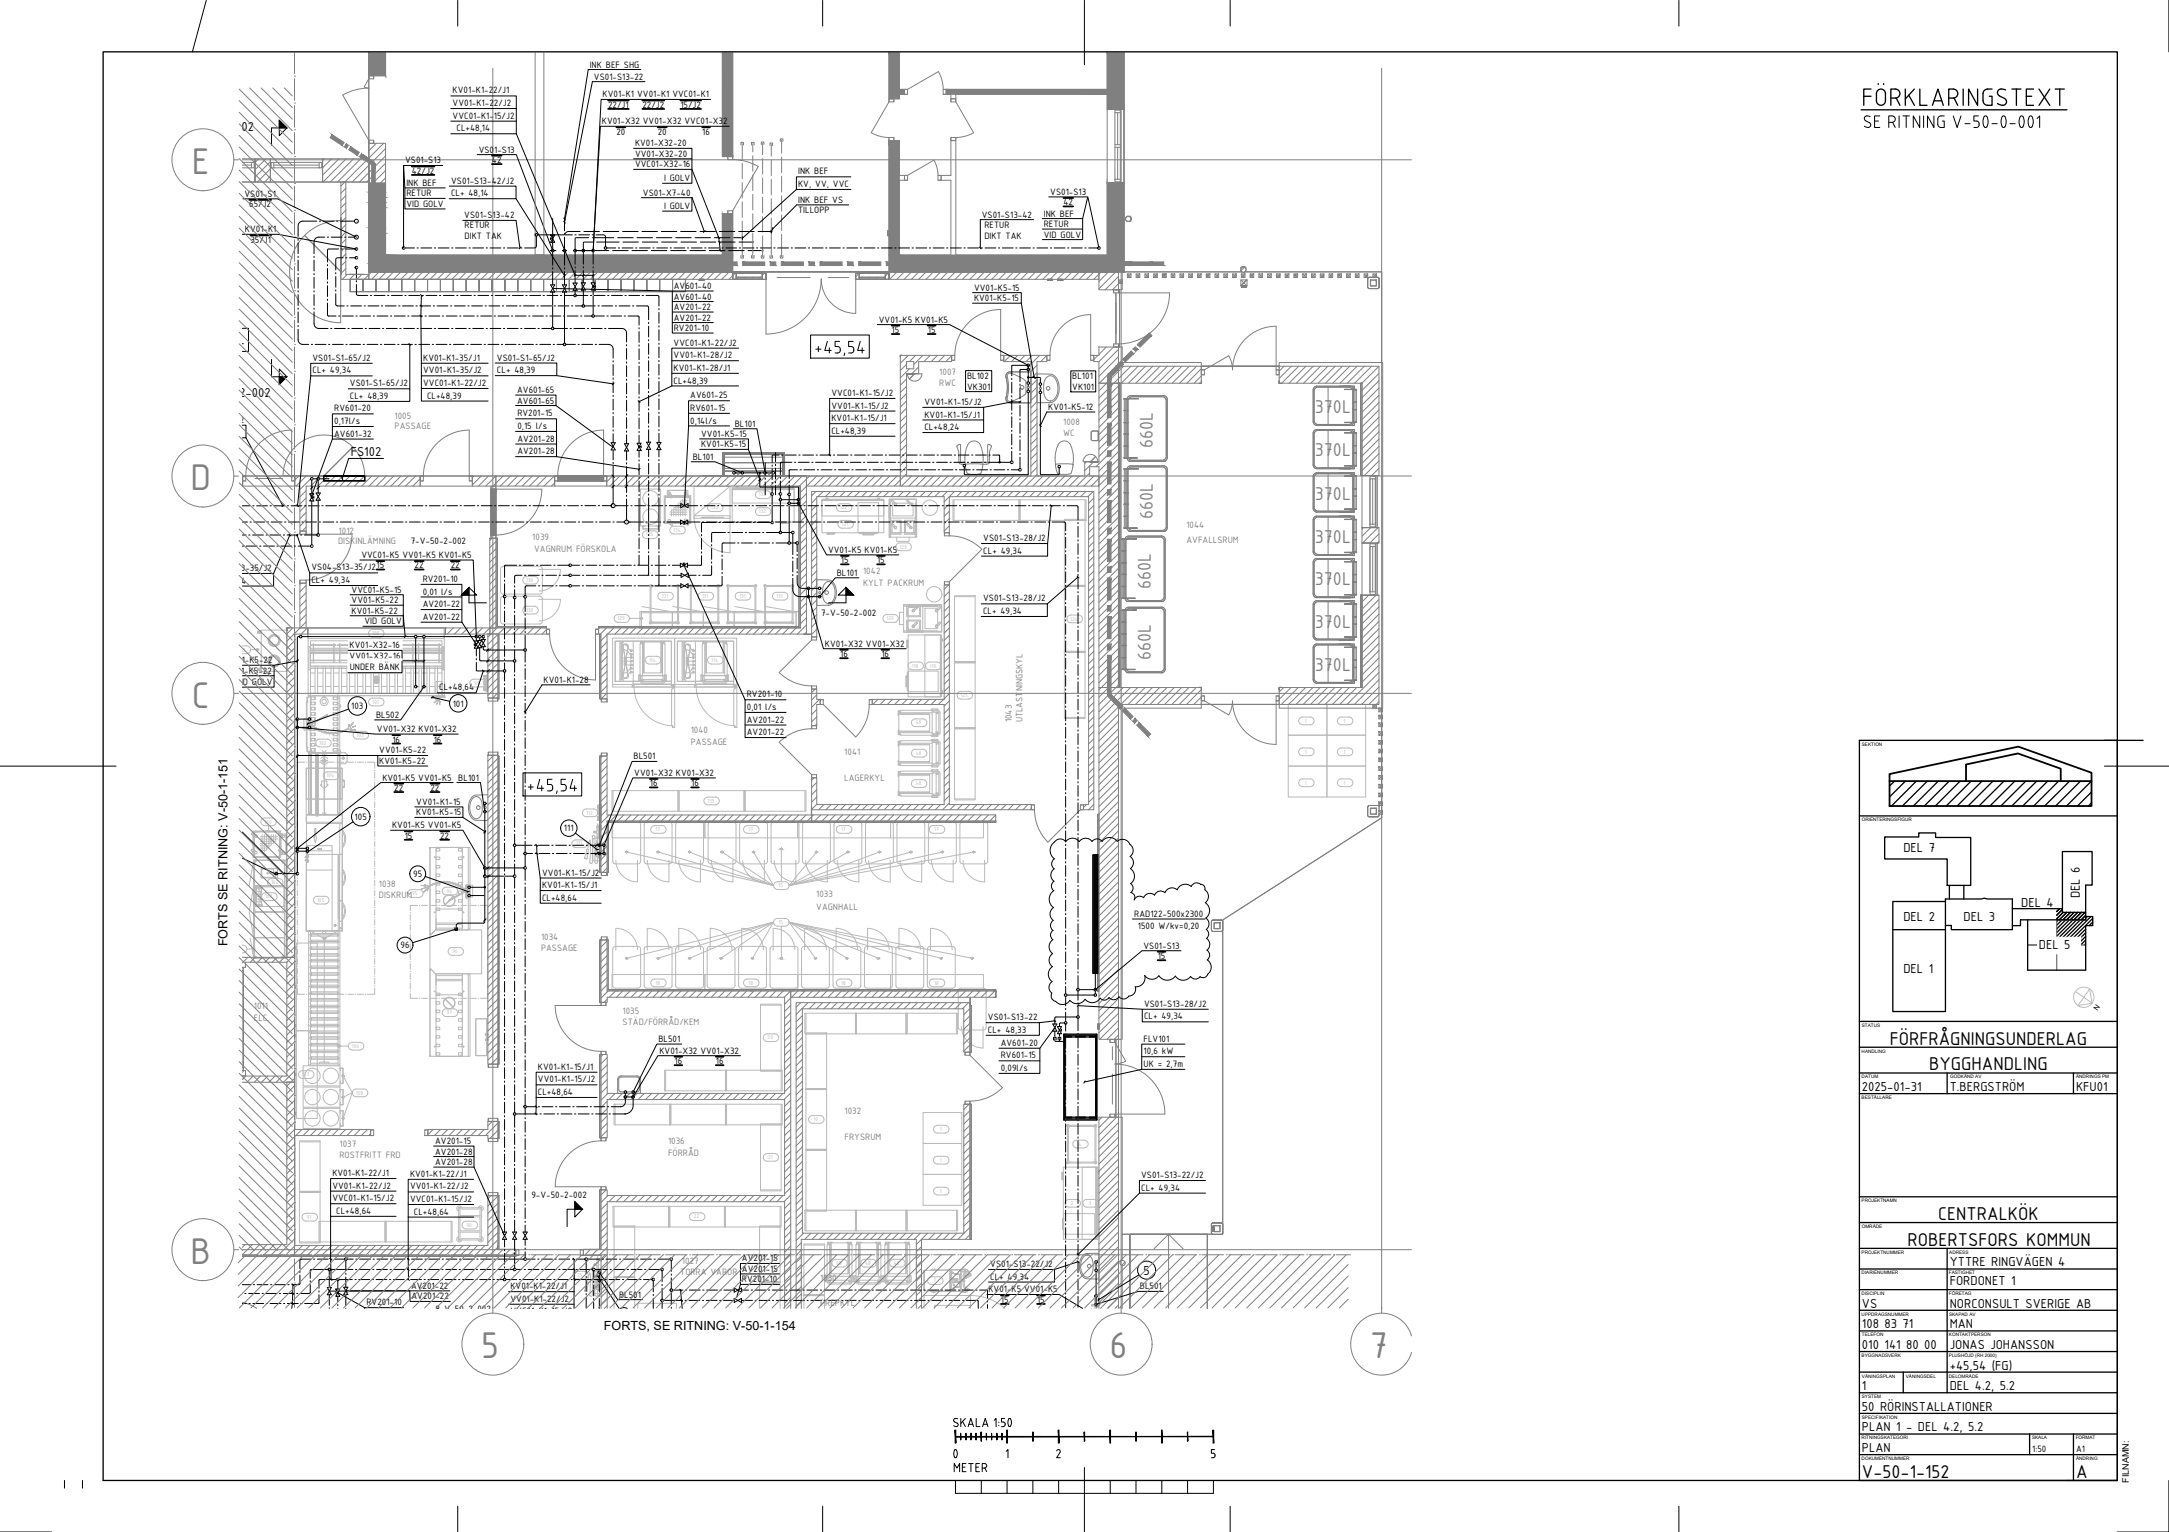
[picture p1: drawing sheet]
<svg xmlns="http://www.w3.org/2000/svg" width="841mm" height="594mm" viewBox="0 0 841 594" stroke-linecap="round" stroke-linejoin="round" font-family="sans-serif">
<defs><g id="words">
<g font-size="15.5" fill="#808080">
<text x="74.3" y="67.5">E</text>
<text x="73.9" y="190.1">D</text>
<text x="74.3" y="274.4">C</text>
<text x="73.9" y="490.1">B</text>
<text x="186.5" y="526.5">5</text>
<text x="430.1" y="526.5">6</text>
<text x="531.2" y="526.5">7</text>
</g>
<text font-size="10.1" x="364.1" y="568">0</text>
<g font-size="7.8" fill="#808080">
<text x="509.9" y="160.1">370L</text>
<text x="447" y="173.9" transform="rotate(-90 447 173.9)">660L</text>
<text x="509.9" y="176.9">370L</text>
<text x="509.9" y="193.7">370L</text>
<text x="447" y="201.1" transform="rotate(-90 447 201.1)">660L</text>
<text x="509.9" y="210.5">370L</text>
<text x="509.9" y="226.9">370L</text>
<text x="446.2" y="228.3" transform="rotate(-90 446.2 228.3)">660L</text>
<text x="509.9" y="243.3">370L</text>
<text x="446.2" y="255.9" transform="rotate(-90 446.2 255.9)">660L</text>
<text x="509.9" y="260.1">370L</text>
</g>
<g font-size="7.8">
<text x="732.7" y="405.1">FÖRFRÅGNINGSUNDERLAG</text>
<text x="748" y="415.1">BYGGHANDLING</text>
<text x="751.5" y="473.1">CENTRALKÖK</text>
<text x="739.7" y="483.1">ROBERTSFORS KOMMUN</text>
<text x="722" y="573.1">V-50-1-152</text>
<text x="805" y="573.1">A</text>
</g>
<text font-size="6.6" x="368.7" y="571.9">METER</text>
<g font-size="5.4">
<text x="68.5" y="50.7">6-V-50-2-002</text>
<text x="74.9" y="154.1">6-V-50-2-002</text>
<text x="136" y="176.7">FS102</text>
<text x="738" y="330.5">DEL 7</text>
<text x="783.7" y="351.8">DEL 4</text>
<text x="806.5" y="348.4" transform="rotate(-90 806.5 348.4)">DEL 6</text>
<text x="738" y="357.2">DEL 2</text>
<text x="761.3" y="357.2">DEL 3</text>
<text x="790.6" y="367.8">DEL 5</text>
<text x="738" y="377.4">DEL 1</text>
<text x="722" y="423.1">2025-01-31</text>
<text x="756" y="423.1">T.BERGSTRÖM</text>
<text x="805" y="423.1">KFU01</text>
<text x="756" y="491.1">YTTRE RINGVÄGEN 4</text>
<text x="443.4" y="494.3">5</text>
<text x="756" y="498.4">FORDONET 1</text>
<text x="722" y="507.1">VS</text>
<text x="756" y="507.1">NORCONSULT SVERIGE AB</text>
<text x="722" y="515.1">108 83 71</text>
<text x="756" y="515.1">MAN</text>
<text x="722" y="523.1">010 141 80 00</text>
<text x="756" y="523.1">JONAS JOHANSSON</text>
<text x="756" y="531.1">+45,54 (FG)</text>
<text x="722" y="539.1">1</text>
<text x="756" y="539.1">DEL 4.2, 5.2</text>
<text x="722" y="547.1">50 RÖRINSTALLATIONER</text>
<text x="722" y="555.1">PLAN 1 - DEL 4.2, 5.2</text>
<text x="722" y="563.1">PLAN</text>
</g>
<g font-size="4.9">
<text x="88.2" y="366.9" transform="rotate(-90 88.2 366.9)">FORTS SE RITNING: V-50-1-151</text>
<text x="234.1" y="515.8">FORTS, SE RITNING: V-50-1-154</text>
</g>
<g font-size="3.9">
<text x="228.7" y="26.2">INK BEF SHG</text>
<text x="230.3" y="30.9">VS01-S13-22</text>
<text x="175.5" y="36.3">KV01-K1-22/J1</text>
<text x="175.5" y="41.1">VV01-K1-22/J2</text>
<text x="233.7" y="37.8">KV01-K1 VV01-K1 VVC01-K1</text>
<text x="235.8" y="41.8">22/J1</text>
<text x="249.1" y="41.8">22/J2</text>
<text x="263.8" y="41.8">15/J2</text>
<text x="175.5" y="46">VVC01-K1-15/J2</text>
<text x="177" y="50.9">CL+48,14</text>
<text x="233.4" y="48.2">KV01-X32 VV01-X32 VVC01-X32</text>
<text x="239" y="52.3">20</text>
<text x="255" y="52.3">20</text>
<text x="272.3" y="52.3">16</text>
<text x="185.6" y="59.2">VS01-S13</text>
<text x="246.2" y="56.7">KV01-X32-20</text>
<text x="157.1" y="63.4">VS01-S13</text>
<text x="190.8" y="63.2">42</text>
<text x="246.2" y="60.8">VV01-X32-20</text>
<text x="246.2" y="64.9">VVC01-X32-16</text>
<text x="159.7" y="67.5">42/J2</text>
<text x="174.9" y="71.2">VS01-S13-42/J2</text>
<text x="257.5" y="70.3">I GOLV</text>
<text x="309.5" y="67.6">INK BEF</text>
<text x="94.8" y="76.3">VS01-S1</text>
<text x="157.6" y="72.1">INK BEF</text>
<text x="157.6" y="76.2">RETUR</text>
<text x="174.9" y="76.1">CL+ 48,14</text>
<text x="249.3" y="75.9">VS01-X7-40</text>
<text x="309.5" y="72.5">KV, VV, VVC</text>
<text x="407.2" y="75.6">VS01-S13</text>
<text x="96.6" y="80.4">65/J2</text>
<text x="157.6" y="80.2">VID GOLV</text>
<text x="257.5" y="81.1">I GOLV</text>
<text x="309.5" y="78.7">INK BEF VS</text>
<text x="309.5" y="82.8">TILLOPP</text>
<text x="404.7" y="84">INK BEF</text>
<text x="412.3" y="79.6">42</text>
<text x="180" y="84.7">VS01-S13-42</text>
<text x="180.2" y="88.5">RETUR</text>
<text x="380.7" y="84.4">VS01-S13-42</text>
<text x="381.7" y="88.5">RETUR</text>
<text x="404.7" y="88">RETUR</text>
<text x="81.3" y="90.1">VV01-K1 KV01-K1</text>
<text x="97.1" y="94.1">35/J1</text>
<text x="180.2" y="92.6">DIKT TAK</text>
<text x="381.7" y="92.6">DIKT TAK</text>
<text x="404.7" y="92.1">VID GOLV</text>
<text x="261.3" y="112.1">AV601-40</text>
<text x="377.7" y="112.7">VV01-K5-15</text>
<text x="261.3" y="116.2">AV601-40</text>
<text x="377.7" y="116.8">KV01-K5-15</text>
<text x="261.3" y="120.2">AV201-22</text>
<text x="261.3" y="124.3">AV201-22</text>
<text x="340.7" y="125.1">VV01-K5 KV01-K5</text>
<text x="261.3" y="128.4">RV201-10</text>
<text x="345.7" y="129.2">15</text>
<text x="359.7" y="129.2">15</text>
<text x="261.2" y="134.1">VVC01-K1-22/J2</text>
<text x="121.2" y="139.9">VS01-S1-65/J2</text>
<text x="164.1" y="139.9">KV01-K1-35/J1</text>
<text x="192.7" y="139.8">VS01-S1-65/J2</text>
<text x="261.2" y="139">VV01-K1-28/J2</text>
<text x="261.2" y="143.8">KV01-K1-28/J1</text>
<text x="121.2" y="144.8">CL+ 49,34</text>
<text x="135.7" y="149.8">VS01-S1-65/J2</text>
<text x="164.1" y="144.8">VV01-K1-35/J2</text>
<text x="164.1" y="149.7">VVC01-K1-22/J2</text>
<text x="192.7" y="144.7">CL+ 48,39</text>
<text x="261.2" y="148.7">CL+48,39</text>
<text x="375" y="147">BL102</text>
<text x="415.8" y="147.1">BL101</text>
<text x="135.7" y="154.7">CL+ 48,39</text>
<text x="165.6" y="154.6">CL+48,39</text>
<text x="200.5" y="152.4">AV601-65</text>
<text x="267.7" y="154.4">AV601-25</text>
<text x="322.4" y="153.6">VVC01-K1-15/J2</text>
<text x="375" y="151.1">VK301</text>
<text x="415.8" y="151.2">VK101</text>
<text x="129.6" y="159.5">RV601-20</text>
<text x="200.5" y="156.5">AV601-65</text>
<text x="200.6" y="161.5">RV201-15</text>
<text x="267.7" y="159.3">RV601-15</text>
<text x="322.4" y="158.4">VV01-K1-15/J2</text>
<text x="358.5" y="157">VV01-K1-15/J2</text>
<text x="358.5" y="161.9">KV01-K1-15/J1</text>
<text x="406.5" y="159">KV01-K5-12</text>
<text x="72.2" y="163.9">VS01-S1-65/J2</text>
<text x="129.6" y="164.4">0,17l/s</text>
<text x="200.6" y="166.3">0,15 l/s</text>
<text x="267.7" y="164.2">0,14l/s</text>
<text x="284.9" y="165.5">BL101</text>
<text x="322.4" y="163.3">KV01-K1-15/J1</text>
<text x="358.5" y="166.8">CL+48,24</text>
<text x="129.6" y="169.3">AV601-32</text>
<text x="200.6" y="171.2">AV201-28</text>
<text x="271.9" y="169.4">VV01-K5-15</text>
<text x="271.9" y="173.5">KV01-K5-15</text>
<text x="322.4" y="168.2">CL+48,39</text>
<text x="200.6" y="176.1">AV201-28</text>
<text x="268.6" y="178.3">BL101</text>
<text x="381.3" y="209.8">VS01-S13-28/J2</text>
<text x="159.3" y="210.9">7-V-50-2-002</text>
<text x="321.1" y="214.4">VV01-K5 KV01-K5</text>
<text x="381.3" y="214.7">CL+ 49,34</text>
<text x="80.4" y="221.4">VS04-S13-35/J2</text>
<text x="120.8" y="221.2">VS04-S13-35/J215</text>
<text x="140.1" y="216.4">VVC01-K5 VV01-K5 KV01-K5</text>
<text x="160.8" y="220.4">22</text>
<text x="174.8" y="220.4">22</text>
<text x="326.1" y="218.5">15</text>
<text x="340.1" y="218.5">15</text>
<text x="80.4" y="226.3">CL+ 49,34</text>
<text x="120.8" y="226.1">CL+ 49,34</text>
<text x="163.9" y="225.7">RV201-10</text>
<text x="324.5" y="223.3">BL101</text>
<text x="136.3" y="229.8">VVC01-K5-15</text>
<text x="136.3" y="233.9">VV01-K5-22</text>
<text x="163.9" y="230.6">0,01 l/s</text>
<text x="381.2" y="233.2">VS01-S13-28/J2</text>
<text x="136.3" y="238">KV01-K5-22</text>
<text x="163.9" y="235.4">AV201-22</text>
<text x="318.4" y="238.8">7-V-50-2-002</text>
<text x="381.2" y="238.1">CL+ 49,34</text>
<text x="141.3" y="242.1">VID GOLV</text>
<text x="163.9" y="240.3">AV201-22</text>
<text x="135.6" y="251.4">KV01-X32-16</text>
<text x="319.9" y="250.8">KV01-X32 VV01-X32</text>
<text x="87.5" y="257.2">VV01-K5-22</text>
<text x="135.6" y="255.5">VV01-X32-16</text>
<text x="325.8" y="254.9">16</text>
<text x="341.8" y="254.9">16</text>
<text x="87.5" y="261.3">KV01-K5-22</text>
<text x="135.6" y="259.9">UNDER BÄNK</text>
<text x="91.2" y="265.7">VID GOLV</text>
<text x="170.3" y="267.7">CL+48,64</text>
<text x="210.8" y="264.8">KV01-K1-28</text>
<text x="136.2" y="275">103</text>
<text x="175.6" y="274">101</text>
<text x="289.6" y="270.4">RV201-10</text>
<text x="289.6" y="275.3">0,01 l/s</text>
<text x="145.8" y="278.4">BL502</text>
<text x="289.6" y="280.2">AV201-22</text>
<text x="146.2" y="283.9">VV01-X32 KV01-X32</text>
<text x="152.2" y="287.9">16</text>
<text x="168.2" y="287.9">16</text>
<text x="289.6" y="285.1">AV201-22</text>
<text x="147.1" y="292.2">VV01-K5-22</text>
<text x="147.1" y="296.3">KV01-K5-22</text>
<text x="245.7" y="294.5">BL501</text>
<text x="148.3" y="302.7">KV01-K5 VV01-K5 BL101</text>
<text x="246" y="300.9">VV01-X32 KV01-X32</text>
<text x="252" y="305">16</text>
<text x="268" y="305">16</text>
<text x="152.9" y="306.8">22</text>
<text x="166.9" y="306.8">22</text>
<text x="137.5" y="317.9">105</text>
<text x="161.4" y="312.1">VV01-K1-15</text>
<text x="161.4" y="316.2">KV01-K5-15</text>
<text x="152" y="321.2">KV01-K5 VV01-K5</text>
<text x="218.7" y="322.4">111</text>
<text x="156.9" y="325.3">15</text>
<text x="170.7" y="325.3">22</text>
<text x="160.2" y="340.1">95</text>
<text x="210.2" y="339.5">VV01-K1-15/J2</text>
<text x="210.2" y="344.4">KV01-K1-15/J1</text>
<text x="210.2" y="349.3">CL+48,64</text>
<text x="439.8" y="355.4">RAD122-500x2300</text>
<text x="441.2" y="360.3">1500 W/kv=0,20</text>
<text x="155.3" y="367.7">96</text>
<text x="443.4" y="367.9">VS01-S13</text>
<text x="448.9" y="372">15</text>
<text x="383.1" y="395.6">VS01-S13-22</text>
<text x="443.6" y="390.4">VS01-S13-28/J2</text>
<text x="443.6" y="395.3">CL+ 49,34</text>
<text x="383.1" y="400.5">CL+ 48,33</text>
<text x="255.3" y="404.1">BL501</text>
<text x="388" y="405.5">AV601-20</text>
<text x="443.4" y="404">FLV101</text>
<text x="255.7" y="408.6">KV01-X32 VV01-X32</text>
<text x="261.5" y="412.7">16</text>
<text x="277.6" y="412.7">16</text>
<text x="388" y="410.4">RV601-15</text>
<text x="443.4" y="408.8">10,6 kW</text>
<text x="443.4" y="413.7">UK = 2,7m</text>
<text x="208.6" y="414.9">KV01-K1-15/J1</text>
<text x="208.6" y="419.7">VV01-K1-15/J2</text>
<text x="388" y="415.3">0,09l/s</text>
<text x="208.6" y="424.6">CL+48,64</text>
<text x="168.7" y="443.6">AV201-15</text>
<text x="168.7" y="447.7">AV201-28</text>
<text x="168.7" y="451.8">AV201-28</text>
<text x="128.9" y="456.1">KV01-K1-22/J1</text>
<text x="128.9" y="461">VV01-K1-22/J2</text>
<text x="159" y="456.4">KV01-K1-22/J1</text>
<text x="159" y="461.3">VV01-K1-22/J2</text>
<text x="442.5" y="456.9">VS01-S13-22/J2</text>
<text x="442.5" y="461.7">CL+ 49,34</text>
<text x="128.9" y="465.9">VVC01-K1-15/J2</text>
<text x="159" y="466.1">VVC01-K1-15/J2</text>
<text x="206.1" y="464.7">9-V-50-2-002</text>
<text x="130.4" y="470.7">CL+48,64</text>
<text x="160.5" y="471">CL+48,64</text>
<text x="287.7" y="489.2">AV201-15</text>
<text x="384" y="491.3">VS01-S13-22/J2</text>
<text x="287.7" y="493.2">AV201-15</text>
<text x="287.7" y="497.3">RV201-10</text>
<text x="384" y="496.2">CL+ 49,34</text>
<text x="159.4" y="499.8">AV201-22</text>
<text x="159.6" y="503.9">AV201-22</text>
<text x="197.9" y="499.9">KV01-K1-22/J1</text>
<text x="240.1" y="503.2">BL501</text>
<text x="383.2" y="501.2">KV01-K5 VV01-K5</text>
<text x="442" y="500">BL501</text>
<text x="142.1" y="506.1">RV201-10</text>
<text x="168.9" y="508.8">8-V-50-2-002</text>
<text x="197.9" y="504.8">VV01-K1-22/J2</text>
<text x="197.9" y="509.7">VVC01-K1-15/J2</text>
<text x="388.1" y="505.3">15</text>
<text x="402.1" y="505.3">15</text>
<text x="788" y="563.1">1:50</text>
<text x="805" y="563.1">A1</text>
</g>
<g font-size="3.9" fill="#808080">
<text x="364.2" y="145.3">1007</text>
<text x="364.2" y="149.7">RWC</text>
<text x="153" y="162.6">1005</text>
<text x="153" y="166.3">PASSAGE</text>
<text x="412.2" y="164.7">1008</text>
<text x="412.2" y="169.1">WC</text>
<text x="131.3" y="207.3">1012</text>
<text x="206.4" y="209.4">1039</text>
<text x="460" y="204.9">1044</text>
<text x="131.1" y="210.9">DISKINLÄMNING</text>
<text x="207.1" y="214">VAGNRUM FÖRSKOLA</text>
<text x="460" y="210.5">AVFALLSRUM</text>
<text x="334.7" y="222.6">1042</text>
<text x="334.7" y="227.3">KYLT PACKRUM</text>
<text x="392.3" y="280.1" transform="rotate(-90 392.3 280.1)">1043</text>
<text x="396.5" y="280.1" transform="rotate(-90 396.5 280.1)">UTLASTNINGSKYL</text>
<text x="267.8" y="284.3">1040</text>
<text x="267.8" y="288.8">PASSAGE</text>
<text x="327.4" y="292.9">1041</text>
<text x="327.4" y="302.7">LAGERKYL</text>
<text x="146.9" y="344">1038</text>
<text x="316.5" y="348">1033</text>
<text x="146.9" y="348.4">DISKRUM</text>
<text x="316.5" y="352.8">VAGNHALL</text>
<text x="209.8" y="364.5">1034</text>
<text x="209.8" y="368.8">PASSAGE</text>
<text x="98.4" y="391.4">1011</text>
<text x="241.4" y="393.1">1035</text>
<text x="98.4" y="396.1">ELC.</text>
<text x="241.4" y="397.4">STÄD/FÖRRÅD/KEM</text>
<text x="327.5" y="432.1">1032</text>
<text x="259" y="443.6">1036</text>
<text x="327.5" y="441.9">FRYSRUM</text>
<text x="131.6" y="444.9">1037</text>
<text x="131.6" y="449.1">ROSTFRITT FRD</text>
<text x="259" y="448.3">FÖRRÅD</text>
<text x="264.4" y="490.3">1027</text>
<text x="263.7" y="494.6">TORRA VAROR</text>
<text x="318" y="496.8">1030</text>
<text x="318" y="506.6">PREPKYL</text>
</g>
<text font-size="3.5" x="825.5" y="574.9" transform="rotate(-90 825.5 574.9)">FILNAMN:</text>
<text font-size="2.8" x="813.3" y="392" transform="rotate(-56 813.3 392)">N</text>
<g font-size="2.3" fill="#bababa">
<text x="275.7" y="197.5">136</text>
<text x="294.3" y="192.5">133</text>
<text x="325.7" y="197.5">122</text>
<text x="294.3" y="199.1">132</text>
<text x="326.5" y="204">121</text>
<text x="250.4" y="208">135</text>
<text x="261" y="206.2">134</text>
<text x="348.7" y="212.7">123</text>
<text x="204.1" y="225.7">130</text>
<text x="256.6" y="231.9">131</text>
<text x="272.2" y="231.9">131</text>
<text x="286.6" y="231.9">131</text>
<text x="301" y="231.9">131</text>
<text x="204.1" y="237.3">130</text>
<text x="239.5" y="240.5">129</text>
<text x="343.7" y="240.5">120</text>
<text x="415" y="240.7">124</text>
<text x="144.3" y="246.3">100</text>
<text x="92.5" y="252.6">165</text>
<text x="353.6" y="258.9">118</text>
<text x="360.4" y="258.9">119</text>
<text x="183.9" y="265.6">99</text>
<text x="144.4" y="272.9">101</text>
<text x="372.5" y="270.3">125</text>
<text x="138.3" y="285.8">103</text>
<text x="123.8" y="288.8">102</text>
<text x="355" y="292.7">48</text>
<text x="126.6" y="301.5">104</text>
<text x="274.4" y="311.3">113</text>
<text x="227.3" y="315.9">112</text>
<text x="102.5" y="319.4">160</text>
<text x="223.4" y="327.9">111</text>
<text x="105.1" y="342.9">162</text>
<text x="159.8" y="347.2">95</text>
<text x="173.2" y="346.2">94</text>
<text x="102.8" y="348.4">163</text>
<text x="122.9" y="349.8">105</text>
<text x="254.2" y="381.8">18</text>
<text x="290.2" y="381.8">18</text>
<text x="326.2" y="381.8">18</text>
<text x="362.2" y="381.8">18</text>
<text x="173.2" y="393.4">97</text>
<text x="136.4" y="406.4">106</text>
<text x="297.6" y="403.1">20</text>
<text x="117.1" y="417.4">107</text>
<text x="138" y="424.5">108</text>
<text x="418.1" y="444.3">4</text>
<text x="415.2" y="467.3">2</text>
<text x="269" y="472.5">22</text>
<text x="324.2" y="490.5">48</text>
<text x="335.4" y="490.5">48</text>
<text x="346.6" y="490.5">48</text>
<text x="223.8" y="495.1">25</text>
<text x="361.9" y="497.3">7</text>
</g>
<g font-size="1.8">
<text x="721.9" y="289.2">SEKTION</text>
<text x="721.9" y="318.5">ORIENTERINGSFIGUR</text>
<text x="721.9" y="398.2">STATUS</text>
<text x="721.8" y="408.2">HANDLING</text>
<text x="721.8" y="418.2">DATUM</text>
<text x="756.2" y="418.2">GODKÄND AV</text>
<text x="805" y="418.2">ÄNDRINGS PM</text>
<text x="721.8" y="426.2">BESTÄLLARE</text>
<text x="721.8" y="466.2">PROJEKTNAMN</text>
<text x="721.9" y="476.2">OMRÅDE</text>
<text x="721.8" y="486.2">PROJEKTNUMMER</text>
<text x="755.8" y="486.2">ADRESS</text>
<text x="721.8" y="494.2">DIARIENUMMER</text>
<text x="755.7" y="494.2">FASTIGHET</text>
<text x="721.8" y="502.2">DISCIPLIN</text>
<text x="755.7" y="502.2">FÖRETAG</text>
<text x="721.8" y="510.2">UPPDRAGSNUMMER</text>
<text x="755.7" y="510.2">SKAPAD AV</text>
<text x="721.9" y="518.2">TELEFON</text>
<text x="755.7" y="518.2">KONTAKTPERSON</text>
<text x="721.8" y="526.2">BYGGNADSVERK</text>
<text x="755.7" y="526.2">PLUSHÖJD (RH 2000)</text>
<text x="722" y="534.2">VÅNINGSPLAN</text>
<text x="739" y="534.2">VÅNINGSDEL</text>
<text x="755.7" y="534.2">DELOMRÅDE</text>
<text x="721.9" y="542.2">SYSTEM</text>
<text x="721.9" y="550.2">SPECIFIKATION</text>
<text x="721.8" y="558.2">RITNINGSKATEGORI</text>
<text x="787.9" y="558.2">SKALA</text>
<text x="804.8" y="558.2">FORMAT</text>
<text x="721.8" y="566.2">DOKUMENTNUMMER</text>
<text x="805" y="566.2">ÄNDRING</text>
</g>
</g></defs>
<g fill="none" stroke="#bababa" stroke-width=".39">
<path d="M138.2 85.8h.1M138.2 92h.1M138.2 100h.1M138.2 96.6h.1M156.5 96.2h.1M208 91.1h.1M214.3 97.2h.1M218.9 97.2h.1M223 97.2h.1M226.2 97.2h.1M230 97.2h.1M234.8 96.2h.1"/>
<path d="M426.1 96.2h.1M138.2 103.8h.1M223 114.6h.1M226.2 118.6h.1M214.3 127.4h.1M218.9 133.6h.1M230 122.5h.1M398.7 141.7h.1M392.3 179.3h.1M120.9 185.7h.1M123.4 185.7h.1M237.7 196.1h.1"/>
<path d="M248.3 189.6h7.8v14.4h-7.8zM257.6 192.2h10.2v10.8h-10.2zM257.8 193.3l.6-.6 8.6-.1 .4 .2 .2 9.1M257.8 193.3l.1 8.6-.1-.5M257.9 193.3l-.1 8.1M257.9 193.3l.5-.5 8.6-.1 .5 .6M258.4 192.8h8.6h-.5M258.4 192.5l-.5 .3-.2 .5v8.6M258.7 192.2v-2h8v2M258.9 192.7h-.5h8.6h-.5M259 191.5l.7 1.1-.4-.9M259.4 190.2h6.6v1.9h-6.6z"/>
<path d="M259.7 198.6h.7v.6M259.7 199.4h.7v.7M259.8 191l.7 1.1M259.8 192.5l.6 .6M259.9 191.4l.7 1.3M260.4 197.7v.6M260.5 192.1l-.1 .1M260.5 192.1h.1M260.6 199.4h.7v.7M260.6 198.6h.7v.6M260.6 197.7h.7v.6M260.6 192.7l-.1 .3"/>
<path d="M261.3 196.8v.7M261.5 196.8h.6v.7M261.5 197.7h.6v.6M261.5 198.6h.6v.6M261.5 199.4h.6v.7M262.1 196v.6M262.4 195.9h.6v.7v-.7M262.4 199.4h.6v.7M262.4 198.6h.6v.6M262.4 197.7h.6v.6M262.4 196.8h.6v.7M263 195.1v.6"/>
<path d="M263.2 195h.7v.7M263.2 195.9h.7v.7v-.7M263.2 196.8h.7v.7M263.2 197.7h.7v.6M263.2 198.6h.7v.6M263.2 199.4h.7v.7M263.9 194.3v.5M264.1 194.2h.7v.6M264.1 195h.7v.7M264.1 195.9h.7v.7M264.1 199.4h.7v.7M264.1 198.6h.7v.6"/>
<path d="M264.1 197.7h.7v.6M264.1 196.8h.7v.7M264.8 193.4v.5M265 194.2h.7v.6M265 195h.7v.7M265 195.9h.7v.7v-.7M265 196.8h.7v.7M265 197.7h.7v.6M265 198.6h.7v.6M265 199.4h.7v.7M265.5 191.5l.6 1.1-.4-.9M265.7 193.4v.5"/>
<path d="M265.9 194.2h.5M265.9 195h.5M265.9 195.9h.5M265.9 196.8h.5M265.9 197.7h.5M265.9 198.6h.5M265.9 199.4h.5M266.2 192.5l.6 .6M266.2 191l.7 1.1M266.3 191.4l.7 1.3-.2 .3M266.9 192.1l-.1 .1M266.9 192.1h.1"/>
<path d="M267 192.5l.5 .3 .2 .5v8.6M267.5 193.3v8.6M267.5 193.3v8.1M267.5 193.8h.1M269.1 188.6h14v12.4h-14zM274.9 195.6l.9-.3h3a1.49 1.49 0 0 1 1.5 1.5 1.49 1.49 0 0 1-1.5 1.5h-3a1.49 1.49 0 0 1-1.4-1 1.49 1.49 0 0 1 .5-1.7zM283.1 188.6l-14 11.4h14v14.3a13.8 13.8 0 0 1-14-13.8M283.9 189.8h24v12.6h-24zM283.9 189.4h24v.4h-24zM283.9 189.1h24v6h-24zM285.5 188.6h.8v.4h-.8zM293.5 197.2l.9-.3h3a1.49 1.49 0 0 1 1.5 1.5 1.49 1.49 0 0 1-1.5 1.4h-3a1.49 1.49 0 0 1-1.4-1 1.49 1.49 0 0 1 .5-1.6z"/>
<path d="M294.4 193.4h3M294.4 193.3a1.49 1.49 0 0 1-1.5-1.5 1.49 1.49 0 0 1 1.5-1.5h3a1.49 1.49 0 0 1 1.5 1.5 1.49 1.49 0 0 1-1.5 1.5M299.4 191.6h.1M302.6 191.5h.1M302.6 193.8h.1M305.5 188.6h.8v.4h-.8zM306 191.7h.1M306 195.2h.1M309.6 193.8h.1M309.6 195.2h.1M318.7 194h24v12.6h-24zM318.7 193.6h24v.4h-24z"/>
<path d="M318.7 194.1h24v6h-24zM320.3 193.6h.8v.4h-.8zM320.3 193.2h.8v.4h-.8zM324.9 195.6l.9-.3h3a1.49 1.49 0 0 1 1.5 1.5 1.49 1.49 0 0 1-1.5 1.5h-3a1.49 1.49 0 0 1-1.4-1 1.49 1.49 0 0 1 .5-1.7zM332.7 194.9h8v11.5h-8zM340.3 193.6h.8v.4h-.8zM340.3 193.2h.8v.4h-.8zM344.8 193.6v14.7h.5v-7.4h-.5v7.4h10.6v-14.7h-10.5M344.8 195.1v5.8v-5.8h.5v5.8h-.5h.5v-5.8zM345.2 193.6h10v13h-10zM345.8 194l-.1 .5 1.7 1.4M345.8 194l1.8 1.5"/>
<path d="M346.1 195.1h8v5h-8zM346.2 194.2l.6 .6M347.6 195.5l-.2 .5M351.8 194l-.2 .5 1.8 1.4M351.8 194l1.8 1.8M353.6 195.8l-.2 .2M355.4 193.6h-10.6v7.3h10.6h-.5v7.4h.5v-7.4h-.5v-5.8h.5M369.5 193.8h26v8h-26zM369.9 193.8v8M395.1 193.8h26v8h-26zM395.1 193.8v8M395.5 182.2h.1"/>
<path d="M395.5 193.8v8M420.7 193.8v8h-8M120.9 211.8h.1M123.4 207.5h.1M221.1 219.2h.1M243 202.4h.1M249.2 204.1l.2 1h5.7M249.3 204.1l.1 .9 5.7 .1M249.4 203.9l-.1 .2M250.2 204l-.8 .1M250.6 205.9h3M250.6 205.8a1.5 1.5 0 0 0-1.5 1.5 1.5 1.5 0 0 0 1.5 1.5h3a1.49 1.49 0 0 0 1.5-1.5 1.49 1.49 0 0 0-1.5-1.5"/>
<path d="M254.3 204h.8M255.1 203.9l.1 .2M255.1 204v.1M255.1 205h.1M255.1 204.1v.9M255.2 204.1l-.1 1M257.7 201.9l.2 .5 .5 .2h8.6l.5-.2 .2-.5M257.8 201.4h.1M257.8 201.9l.6 .6h8.6l.6-.6M257.9 201.9l.5 .5M258.4 202.4l.5 .1M259.1 202.2l.7 1.1-.4-.9"/>
<path d="M259.9 201.6l.7 1.1M259.9 203.2l.6 .5M259.9 202l.7 1.6M260.3 204.3l.9-.2h3a1.49 1.49 0 0 1 1.5 1.5 1.49 1.49 0 0 1-1.5 1.4h-3a1.49 1.49 0 0 1-1.4-1 1.49 1.49 0 0 1 .5-1.7zM260.6 202.8l-.1 .1M260.6 202.7v.1M260.6 203.6l-.1 .1M265.5 202.1l.6 1.1-.4-1M266.2 203.1l.6 .5M266.2 201.5l.7 1.1-.1 .2M266.3 201.9l.7 1.3-.2 .4M267.5 201.9l-.5 .5h-8.6"/>
<path d="M272.1 200.7h8.5M272.4 200.7h4.2h-1.2M277.6 200.7h2.6h-1.1M299.4 202.6h.1M302.6 206.5h.1M302.7 202.4h2.9v.5h-2.9zM303 202.5h.8v.4h-.8zM303 202.7h.8zM304.3 202.9v.2M304.8 202.5h.8v.4h-.8zM304.8 202.7l.4-.2 .4 .2zM306 210.6h.1"/>
<path d="M307.4 206.5h.1M309.1 210.6h.1M320.7 206.6h2.9v.5h-2.9zM321 206.6h.8v.5h-.8zM321 206.9h.8zM322.3 207v.2M322.8 206.6h.8v.5h-.8zM322.8 206.9l.4-.2 .4 .2zM325.5 202.1l.9-.3h3a1.49 1.49 0 0 1 1.5 1.5 1.49 1.49 0 0 1-1.5 1.5h-3a1.49 1.49 0 0 1-1.4-1 1.49 1.49 0 0 1 .5-1.7zM332.9 206.6h7.6M333.1 206.8h7.2M333.3 206.9h6.8"/>
<path d="M334.6 206.9v.5h4.2v-.5M334.7 206.9v.4h4v-.4M345.4 201.8h4v5.4h-4zM345.9 202.3l2.8-.2 .3 .2-.1 4.4-3-.2zM346.1 203l1.5 1.5M346.1 203l-.5 .2 .1 .3 1.4 1.5 .5-.2v-.3M347.7 208.3v1.6h4.8v-1.6M348 210.8l.9-.3h3a1.49 1.49 0 0 1 1.5 1.5 1.49 1.49 0 0 1-1.5 1.5h-3a1.49 1.49 0 0 1-1.4-1 1.49 1.49 0 0 1 .5-1.7zM350.7 201.8h4v5.4h-4zM351.1 202.3l2.8-.2 .3 .2-.1 4.4-3-.2zM352.1 203l1.5 1.8M352.1 203l-.5 .2v.3l1.5 1.5 .5-.2"/>
<path d="M352.2 203.2l.6 .6M412.7 201.4h8v26h-8zM194.1 220.6v8.8M194.1 232.2v8.8M194.1 232.2l.4-.8 .6-.2h14.2l.6 .2 .4 .8M194.1 220.6l.4-.8 .6-.2h14.2l.6 .2 .4 .8M194.1 229.4l.2 .6 .8 .4h14.2l.6-.2 .4-.8M195.6 231.3h.1M199.5 231.7h.1M203.6 231.4h.1M204.2 223.5h3M204.2 226.5h3"/>
<path d="M204.2 235.1h3M204.2 238.1h3M204.2 223.5a1.49 1.49 0 0 0-1.5 1.5 1.49 1.49 0 0 0 1.5 1.5M204.2 235.1a1.49 1.49 0 0 0-1.5 1.5 1.49 1.49 0 0 0 1.5 1.5M207.2 223.5a1.49 1.49 0 0 1 1.5 1.5 1.49 1.49 0 0 1-1.5 1.5M207.2 235.1a1.49 1.49 0 0 1 1.5 1.5 1.49 1.49 0 0 1-1.5 1.5M208.9 232.4h8.4a8.4 8.4 0 0 1-8.3 8.4M208.9 220.8h8.4a8.4 8.4 0 0 1-8.3 8.4M210.3 220.6v8.8M210.3 232.2v8.8M221.1 227.2h.1M221.1 223.1h.1"/>
<path d="M244.1 239.8h4.6M248.1 237.2h.6v6.4h-.6zM248.7 237.2h12v6.4h-12zM248.9 235.2l11.8 2.1M252 227h.4v.4h-.4zM252.1 227.4v13.9M252.4 227h10.3M252.7 227a.48 .48 0 0 0-.8-.1 .48 .48 0 0 0 .2 .7M256.6 232.7h3M256.6 232.7a1.49 1.49 0 0 1-1.5-1.5 1.49 1.49 0 0 1 1.5-1.5h3a1.49 1.49 0 0 1 1.5 1.5 1.49 1.49 0 0 1-1.5 1.5M260.7 237.2h12v6.4h-12zM260.9 235.2l11.8 2.1"/>
<path d="M262.5 227a.48 .48 0 0 1 .7-.2 .48 .48 0 0 1 0 .8M262.7 227h.4v.4h-.4zM262.7 228.4v11.9M262.8 228.4a.97 .97 0 0 0-1.1-1h-8.3a1.01 1.01 0 0 0-1 1v11.9a1.01 1.01 0 0 0 1 1M263.1 227.4v13.9M267.6 227h.4v.4h-.4zM267.7 227.4v13.9M268 227h10.3M268.3 227a.48 .48 0 0 0-.8-.1 .48 .48 0 0 0 .2 .7M272.2 232.7h3M272.2 232.7a1.49 1.49 0 0 1-1.5-1.5 1.49 1.49 0 0 1 1.5-1.5h3a1.49 1.49 0 0 1 1.5 1.5 1.49 1.49 0 0 1-1.5 1.5M272.7 237.2h12v6.4h-12z"/>
<path d="M272.9 235.2l11.8 2.1M278.1 227a.48 .48 0 0 1 .7-.2 .48 .48 0 0 1 0 .8M278.3 227h.4v.4h-.4zM278.3 228.4v11.9M278.4 228.4a.97 .97 0 0 0-1.1-1h-8.3a1.01 1.01 0 0 0-1 1v11.9a1.01 1.01 0 0 0 1 1M278.7 227.4v13.9M282 227h.4v.4h-.4zM282.1 227.4v13.9M282.4 227h10.3M282.7 227a.48 .48 0 0 0-.8-.1 .48 .48 0 0 0 .2 .7M284.7 237.2h12v6.4h-12zM284.9 235.2l11.8 2.1"/>
<path d="M286.6 232.7h3M286.6 232.7a1.49 1.49 0 0 1-1.5-1.5 1.49 1.49 0 0 1 1.5-1.5h3a1.49 1.49 0 0 1 1.5 1.5 1.49 1.49 0 0 1-1.5 1.5M292.5 227a.48 .48 0 0 1 .8-.2 .48 .48 0 0 1-.1 .8M292.7 227h.4v.4h-.4zM293.1 227.4v13.9M296.4 227h.4v.4h-.4zM296.5 227.4v13.9M296.8 227h10.3M296.9 235.2l11.8 2.1M297.1 227a.48 .48 0 0 0-.8-.1 .48 .48 0 0 0 .2 .7M297.8 227.4h8.3a1.01 1.01 0 0 1 1 1v11.9a1.01 1.01 0 0 1-1 1M297.8 227.4a1.01 1.01 0 0 0-1 1v11.9a1.01 1.01 0 0 0 1 1"/>
<path d="M301 232.7h3M301 232.7a1.49 1.49 0 0 1-1.5-1.5 1.49 1.49 0 0 1 1.5-1.5h3a1.49 1.49 0 0 1 1.5 1.5 1.49 1.49 0 0 1-1.5 1.5M306.9 227a.48 .48 0 0 1 .8-.2 .48 .48 0 0 1-.1 .8M307.1 227h.5v.4h-.5zM307.5 227.4v13.9M308.7 237.2h-12v6.4h12M308.7 237.2v.4h-60v-.4h61.6v6.4h-1.6M308.7 237.2v6.4M313.5 228.2h.1M313.5 231.4h.1M350.4 237.4h-1.6v4.8h1.6M351.6 235.2h5.4v4h-5.4z"/>
<path d="M352.1 234.8h13v10h-13zM355.7 235.7l-.2-.5-.3 .1-1.5 1.7 .5 .2 1.5-1.5M356.2 235.6h-3.8l-.5 .4 .3 2.7 4 .1M356.2 235.6l.4 .4v2.4l-.4 .4M357.8 234.5v.5h5.8v-.5h-5.8h5.8v.5h-5.8zM358.6 235.9h5v7.9h-5zM364.2 235.3l-1.5 1.7 .5 .2 1.5-1.5M364.3 235.3l.4 .1v.3M365.1 234.5h-14.7v.5h7.4v-.5h-7.4v10.6h14.7v-10.5M370.1 231h8v26h-8zM370.1 231.4h8M412.7 227h8v26h-8z"/>
<path d="M412.7 227.4h8M412.7 227h8M414.3 238.8l.9-.3h3a1.49 1.49 0 0 1 1.5 1.5 1.49 1.49 0 0 1-1.5 1.5h-3a1.49 1.49 0 0 1-1.4-1 1.49 1.49 0 0 1 .5-1.7zM94 250.5h1.7a1.49 1.49 0 0 1 1.5 1.5 1.49 1.49 0 0 1-1.5 1.4l-1.7 .1M97.1 251.9h2.7M99.8 245.3h.1M99.8 259.4h.1M99.8 259.8h.1M99.8 259.4v.4M99.9 245.3v.1M99.9 259.8h.1M99.9 244.7h1.1v.8h-1.1z"/>
<path d="M99.9 259.2h1.1v.8h-1.1zM99.9 244.9l-.1 .4M99.9 244.8v.1M99.9 259.3v.1M100.2 245l.2 .3zM100.2 259.4l.2 .4zM100.3 245v.3M100.3 259.4v.4M100.4 245h.1M100.4 245.3h.1M100.4 259.4h.1M100.4 245l.2 .3z"/>
<path d="M100.4 259.4l.2 .4zM100.7 245v.3M100.7 259.4v.4M100.7 244.7h.2M100.7 245.5h.2M100.7 259.2h.2M100.8 244.7v.8M100.8 259.2v.8M100.9 244.6v1.1M100.9 259v1.1M101 259h.2M101 259h.1"/>
<path d="M101 259h.3M101.1 245.7h.2M101.2 244.6h.1M101.2 259h.1M101.3 244.3h10v16h-10zM116.6 246.9h.1M119.5 247.6h52.8v22.2h-52.8zM119.5 243.6h52.8v4h-52.8v-4h52.8v4h-52.8v-4h52.8v4h-52.8zM119.8 250.8h.6v9h-.6zM120.4 252.4v.8v-.8M120.4 252.4h51M120.4 251.4h51"/>
<path d="M120.4 252h51M120.4 259.2h51M120.4 258.6h51M120.4 258.3h51v-9.8h-51v21.3M120.4 257h51M120.7 256l9.6 .2zM120.7 253l9.6 .2zM120.7 250.1l9.6 .1zM121.5 250.1v-.5l.1 .5M121.5 250.2v2.8M121.5 253.2v2.8M121.5 256.2v.8"/>
<path d="M121.6 250.2v2.8M121.6 253.2v2.8M121.6 256.2v.8M122.2 258.3v10.6M123.1 258.3v10.6M125.2 258.3v10.6M126.2 258.3v10.6M128.3 258.3v10.6M129.3 258.3v10.6M129.4 250.1v-.5l.1 .5M129.4 250.2v2.8M129.4 253.2v2.8"/>
<path d="M129.4 256.2v.8M129.5 250.2v2.8M129.5 253.2v2.8M129.5 256.2v.8M130.9 256l9.6 .2zM130.9 253l9.6 .2zM130.9 250.1l9.6 .1zM131.4 258.3v10.6M131.7 249.6l.1 .5zM131.7 250.2v2.8M131.7 253.2v2.8M131.7 256.2v.8"/>
<path d="M132.4 258.3v10.6M134.5 258.3v10.6M135.6 258.3v10.6M137.6 258.3v10.6M138.6 258.3v10.6M139.6 250.1v-.5l.1 .5M139.6 250.2v2.8M139.6 253.2v2.8M139.6 256.2v.8M139.7 250.2v2.8M139.7 253.2v2.8M139.7 256.2v.8"/>
<path d="M140.7 258.3v10.6M141.1 256l9.6 .2zM141.1 253l9.6 .2zM141.1 250.1l9.6 .1zM141.8 258.3v10.6M141.9 249.6v.5zM141.9 250.2v2.8M141.9 253.2v2.8M141.9 256.2v.8M143.8 258.3v10.6M144.8 258.3v10.6M146.9 258.3v10.6"/>
<path d="M147.4 244.1h-3a1.49 1.49 0 0 0-1.5 1.5 1.49 1.49 0 0 0 1.5 1.5h3M147.4 244.1a1.49 1.49 0 0 1 1.5 1.5 1.49 1.49 0 0 1-1.5 1.5M147.9 258.3v10.6M149.8 249.6l.1 .5zM149.8 250.2v2.8M149.8 253.2v2.8M149.8 256.2v.8M150.1 258.3v10.6M151 258.3v10.6M151.3 256l9.6 .2zM151.3 253l9.6 .2zM151.3 250.1l9.6 .1z"/>
<path d="M152.1 250.1v-.5v.5M152.1 250.2v2.8M152.1 253.2v2.8M152.1 256.2v.8M153.1 258.3v10.6M154.1 258.3v10.6M156.3 258.3v10.6M157.2 258.3v10.6M159.3 258.3v10.6M160 250.1v-.5l.1 .5M160 250.2v2.8M160 253.2v2.8"/>
<path d="M160 256.2v.8M160.1 250.2v2.8M160.1 253.2v2.8M160.1 256.2v.8M160.3 258.3v10.6M161.5 256l9.6 .2zM161.5 253l9.6 .2zM161.5 250.1l9.6 .1zM162.3 250.1v-.5v.5M162.3 250.2v2.8M162.3 253.2v2.8M162.3 256.2v.8"/>
<path d="M162.5 258.3v10.6M163.4 258.3v10.6M165.5 258.3v10.6M166.5 258.3v10.6M168.6 258.3v10.6M169.7 258.3v10.6M170.2 250.1v-.5l.1 .5M170.2 250.2v2.8M170.2 253.2v2.8M170.2 256.2v.8M170.3 250.2v2.8M170.3 253.2v2.8"/>
<path d="M170.3 256.2v.8M171.4 258.3v10.6M171.4 252.4v.8v-.8M171.4 253.2h-51h51M171.4 250.8h.6v9h-.6zM184.7 246.9h.1M186 246.9h.1M187.4 246.9h.1M194.1 241l.4 .8 .6 .2h14.2l.6-.2 .4-.8M199.5 256.3h.1M203.6 252h.1M237.5 247.5h24v17.9h-24z"/>
<path d="M238.5 248.6h21.8v15.6h-21.8zM239.6 241.3h3M239.6 241.3a1.49 1.49 0 0 1-1.5-1.5 1.49 1.49 0 0 1 1.5-1.5h3a1.49 1.49 0 0 1 1.5 1.5 1.49 1.49 0 0 1-1.5 1.5M241 249.4v14.1M241.7 251.9a4.6 4.6 0 0 1 2.8 1.8l.2 .1M241.8 249.3l-.1-.3-.3 .1-.1 14.4M241.8 250l-.2 .8 2 11.3a.98 .98 0 0 1-1 1 .98 .98 0 0 1-1-1l2-11.6a1.07 1.07 0 0 0-1.8-.5zM241.9 249.9a4.4 4.4 0 0 1 2.4 2.3l.4 .1M241.9 254.9h2.8M241.9 256.4h2.8M241.9 257.8h2.8M242 255.4h.7"/>
<path d="M242 255.2v2.2h.7M242.3 255.2h.6v2.4h-.6zM244.5 251.8l.9 .4-.9 .6zM244.5 253.3l.9 .4-.9 .5zM244.5 254.5l.9 .4-.9 .5zM244.5 255.9l.9 .5-.9 .5zM244.5 257.4l.9 .4-.9 .5zM244.5 258.7l.9 .5-.9 .4zM244.7 259.2l-.5 .2a3 3 0 0 1-2.5 1.6M245.5 248.9v16.5M248.4 248.8l-.2 13.1-.5-.1 .1 2.3M248.5 248.7h.2"/>
<path d="M248.7 248.7l.1 .1M248.8 249.1l-.4 .2M249 249v.4l-.8 .5M249.1 249l-.1 .4M249.1 249.4v12.5M249.8 248.7v12.2M250 248.7h-.9l-.2 .4-.1-.3M250.1 248.7v.1M250.1 248.8h5.8M250.1 249h-.6v11.9h7v-11.9h-.6M251.7 254.5h3a1.49 1.49 0 0 1 1.5 1.5 1.49 1.49 0 0 1-1.5 1.5h-3M251.7 254.5a1.49 1.49 0 0 0-1.5 1.5 1.49 1.49 0 0 0 1.5 1.5"/>
<path d="M252 241.3h.4v.4h-.4zM252.1 241a.48 .48 0 0 0-.2 .8 .48 .48 0 0 0 .8-.1M252.4 241.3h10.3M252.4 241.7h10.3M255.9 248.8l1-.1 .3 .4v-.3M256.2 248.7v12.2M256.9 249l.1 .4M256.9 249.4v12.5M257 249v.4l.8 .5M257.2 249.1l.4 .2M257.3 248.8h.3M257.6 248.8l.3 1.1v12"/>
<path d="M261.6 247.5h24v17.9h-24zM262.7 248.6h21.8v15.6h-21.8zM262.7 241.3h.4v.4h-.4zM262.8 240.3a1.01 1.01 0 0 1-1 1M263.2 241.1a.48 .48 0 0 1 0 .7 .48 .48 0 0 1-.7-.1M265.2 249.4v14.1M265.8 251.9a4.6 4.6 0 0 1 2.9 1.8l.1 .1M265.9 249.3l-.1-.3-.3 .1v14.4M266 250l-.3 .8 2 11.3a1 1 0 0 1-.9 1 1 1 0 0 1-1.1-.9l2-11.7a1.08 1.08 0 0 0-1.7-.5zM266 249.9a4.4 4.4 0 0 1 2.4 2.3l.4 .1M266 254.9h2.8M266 256.4h2.8"/>
<path d="M266 257.8h2.8M266.1 257.4h.7M266.1 255.4h.7M266.1 255.2v2.3M266.4 255.2h.6v2.4h-.6zM267.6 241.3h.4v.4h-.4zM267.7 241a.48 .48 0 0 0-.2 .8 .48 .48 0 0 0 .8-.1M268 241.3h10.3M268 241.7h10.3M268.6 251.8l.9 .4-.9 .6zM268.6 253.3l.9 .4-.9 .5zM268.6 254.5l.9 .4-.9 .5z"/>
<path d="M268.6 255.9l.9 .5-.9 .5zM268.6 257.4l.9 .4-.9 .5zM268.6 258.7l.9 .5-.9 .4zM268.8 259.2l-.4 .2a3 3 0 0 1-2.6 1.6M269.6 248.9v16.5M272.5 248.8l-.2 1.1v12l-.4-.2-.1 .2 .1 2.2M272.6 248.7l.3 .1M272.9 249.1l-.4 .2M273.1 249v.4l-.7 .5M273.3 249l-.2 .4M273.3 249.4v12.5M273.9 248.7v12.2"/>
<path d="M274.3 248.8l-1-.1-.3 .4-.1-.3M274.3 248.8h5.7M274.3 249h-.7v11.9h7v-11.9h-.6M274.6 255.1l1.2-.6h3a1.49 1.49 0 0 1 1.5 1.5 1.49 1.49 0 0 1-1.5 1.5h-3l-.9-.3-.6-1.2zM278.3 241.3h.4v.4h-.4zM278.4 240.3a1.01 1.01 0 0 1-1 1M278.8 241.1a.48 .48 0 0 1 0 .7 .48 .48 0 0 1-.7-.1M280 248.8l1-.1 .3 .4v-.3M280.4 248.7v12.2M281 249l.1 .4M281 249.4v12.5M281.1 249v.4l.8 .5"/>
<path d="M281.3 249.1l.5 .2M281.5 248.7h.1M281.7 248.7v.1M281.7 248.8l.3 13.1M282 241.3h.4v.4h-.4zM282.1 241a.48 .48 0 0 0-.2 .8 .48 .48 0 0 0 .8-.1M282.4 241.3h10.3M282.4 241.7h10.3M283.5 241.3l-.8-.3-.3-.7v-11.9a.97 .97 0 0 1 1-1h8.4a.97 .97 0 0 1 .9 1l.1 11.9a1.01 1.01 0 0 1-1 1M292.7 241.3h.4v.4h-.4zM293.2 241.1a.48 .48 0 0 1 .1 .7 .48 .48 0 0 1-.8-.1M296.4 241.3h.4v.4h-.4z"/>
<path d="M296.5 241a.48 .48 0 0 0-.2 .8 .48 .48 0 0 0 .8-.1M296.8 241.3h10.3M296.8 241.7h10.3M307.1 241.3h.5v.4h-.5zM307.6 241.1a.48 .48 0 0 1 .1 .7 .48 .48 0 0 1-.8-.1M343.8 241.3h3M343.8 241.3a1.49 1.49 0 0 1-1.5-1.5 1.49 1.49 0 0 1 1.5-1.5h3a1.49 1.49 0 0 1 1.5 1.5 1.49 1.49 0 0 1-1.5 1.5M351.5 249.8h.2M351.6 240.4h5.4v4h-5.4zM351.6 248.2h.5v2.9h-.5zM351.6 248.6h.5v.8h-.5zM351.6 250.3h.5v.8h-.5z"/>
<path d="M351.8 250.3v.8zM351.8 248.6v.8zM352.1 246.2h12.6v24h-12.6zM353.6 256.7h3a1.49 1.49 0 0 1 1.5 1.5 1.49 1.49 0 0 1-1.5 1.5h-3M353.6 256.7a1.49 1.49 0 0 0-1.5 1.5 1.49 1.49 0 0 0 1.5 1.5M353.7 242.8l1.6-1.5 .4 .1-1.5 1.8h-.3zM356.2 240.8l-4 .1-.3 2.7 .5 .4h3.8M356.2 240.8l.4 .4v2.4l-.4 .4M358.6 246.2h6v24h-6zM359.2 257.3l1.2-.6h3a1.49 1.49 0 0 1 1.4 1.5 1.49 1.49 0 0 1-1.4 1.5h-3l-.9-.3-.6-1.2zM363.6 245.1v-.5h-5.8v.5h-7.4v-.5h7.4v.5v-10.6h7.3v10.6M364.3 241.3l.4 .1v.3l-1.8 1.5-.2-.5 1.5-1.4"/>
<path d="M364.7 246.2h.4v24h-.4zM364.7 247.8h.4v.8h-.4zM365.1 247.8h.4v.8h-.4zM370.1 256.6h8v26h-8zM370.1 257h8M370.1 256.6h8M412.7 252.6h8v26h-8zM412.7 252.6h8M412.7 253h8M100.7 260h.2M101.1 260.1h.2M115.3 278.9h.1"/>
<path d="M117.8 278.6h1.1v4.6h-1.1zM118.8 272.4v17.4M118.9 272.3h.1M118.9 272.2l-.1 .2M119 272.3v17.6M119 270.5v1.8M119 270.5h.1M119 270.5l.3-.1v1.7M119.1 272.3h.1M119.2 272.1h.1M119.3 270.4v1.7M119.3 272.1l-.3 .1"/>
<path d="M119.3 270.4v.1M119.8 278.8h-.9v.6h.9h-.9v-.6h.9h-.9v.6h.9M119.9 278.8v-.6h.5v.6v-.6h-.5v.6v-.6h.5v.6M120.3 269.9l-1.3 .6M120.3 270l-1 .4M120.3 269.9h.1M120.3 269.9h11.4v21.9h-.6h.6M120.3 271.5l.1 .7v-.7M120.3 278.6v.1M120.3 276.6v.1M120.3 274.6v.1M120.3 272.6v.1"/>
<path d="M120.3 270.6h.1M120.3 269.9v21.9M120.3 272.2h.1M120.4 269.7v-.8v.8M120.4 268.9h51M120.4 266.2h1.8M120.4 261h1.8M120.4 278.7l-.1 .2M120.4 278.9l-.1 .1M120.4 276.7l-.1 .2M120.4 276.9l-.1 .1M120.4 274.7l-.1 .2"/>
<path d="M120.4 274.9l-.1 .1M120.4 272.7l-.1 .2M120.4 272.9l-.1 .1M120.4 270.7l-.1 .2M120.4 270.9l-.1 .1M120.5 272v.1M120.5 271.7v.3zM120.5 271.6v.2M120.5 278.6v.4M120.5 276.6v.4M120.5 274.6v.4M120.5 272.6v.4"/>
<path d="M120.5 270.6v.4M120.5 274.5v.8M120.5 279.1v.2M120.5 270.3v1M120.5 272.3v1M120.5 276.3v1M120.5 278.3v.8M120.5 274.3v.2M120.5 279.2l.1 .1M120.5 277.3h.1M120.5 275.2l.1 .1M120.5 273.3h.1"/>
<path d="M120.5 271.2l.1 .1M120.6 272.3h.1M120.6 279.3h.1M120.6 278.3h.1M120.6 277.3h.1M120.6 274.3h.1M120.6 273.3h.1M120.6 271.3h.1M120.6 270.3h.1M120.6 278.3h-.1M120.6 274.3h-.1M120.6 272.3h-.1"/>
<path d="M120.6 270.3h-.1M120.6 278.3h1.4v1h-1.4zM120.6 276.3h-.1M120.6 276.3h1.4v1h-1.4zM120.6 274.3h1.4v1h-1.4zM120.6 272.3h1.4v1h-1.4zM120.6 270.3h1.4v1h-1.4zM122 276.3l.2 1M122 272.3h.1M122 279.3h.1M122 278.3h.1M122 277.3h.1"/>
<path d="M122 275.3h.1M122 274.3h.1M122 273.3h.1M122 271.3h.1M122 270.3h.1M122.1 278.3h.1M122.1 274.3h.1M122.1 272.3h.1M122.1 270.3h.1M122.2 279.2l-.1 .1M122.2 277.3h-.1M122.2 275.2l-.1 .1"/>
<path d="M122.2 273.3h-.1M122.2 271.2l-.1 .1M122.2 270.3v1M122.2 272.3v1M122.2 278.3v.8M122.2 274.3v.2M122.2 274.5v.8M122.2 279.1v.2M123.1 266.2h2.1M123.1 261h2.1M125 270.5l.7-.7 .7 .7M126.2 266.2h2.1"/>
<path d="M126.2 261h2.1M126.9 277.3l-6.1 3.5M126.9 277.2l-6.1 3.4M127 277.2h.1M127 277.2l-.1 .1M129.2 274.5v.7M129.2 279.1v.2M129.2 270.3l.1 1M129.2 272.3v1M129.2 278.3v.8M129.2 274.3v.2M129.2 279.2h.1"/>
<path d="M129.2 273.3h.1M129.3 278.3h.1M129.3 274.3h.1M129.3 272.3h.1M129.3 270.3h.1M129.3 276.3v1M129.3 277.3h.1M129.3 271.3h.1M129.3 278.3h1.4v1h-1.4zM129.3 276.3h1.4v1h-1.4zM129.3 274.3h1.4v1h-1.4zM129.3 272.3h1.4v1h-1.4z"/>
<path d="M129.3 270.3h1.4v1h-1.4zM129.3 266.2h2.1M129.3 261h2.1M130.7 276.3h.1M130.7 272.3h.1M130.7 279.3h.1M130.7 278.3h.1M130.7 277.3h.1M130.7 275.3h.1M130.7 274.3h.1M130.7 273.3h.1M130.7 271.3h.1"/>
<path d="M130.7 270.3h.1M130.8 278.3h.1M130.8 276.3l.1 1M130.8 274.3h.1M130.8 272.3h.1M130.8 270.3h.1M130.9 279.2l-.1 .1M130.9 277.3h-.1M130.9 273.3h-.1M130.9 271.2l-.1 .1M130.9 270.3v1M130.9 272.3v1"/>
<path d="M130.9 278.3v.8M130.9 274.3v.2M130.9 278.6v.4M130.9 276.6v.4M130.9 274.5v.7M130.9 274.6v.4M130.9 272.6v.4M130.9 270.6v.4M130.9 279.1v.2M130.9 278.6v.2M130.9 276.6v.2M130.9 274.7v.1"/>
<path d="M130.9 270.7v.1M131 268.9v.9M131 269.9v21.9h-10.7M131 278.8v.2M131 276.8v.2M131 274.8v.2M131 272.8v.2M131 272.6l-.1 .2M131 272.6h-.1M131 270.8v.2M131.7 273.6v.5M131.8 273.4l.2 .4-.2 .5"/>
<path d="M131.8 273.2l.3 .6-.3 .6M132.4 266.2h2.1M132.4 261h2.1M135.6 266.2h2M135.6 261h2M138.6 266.2h2.1M138.6 261h2.1M141.8 266.2h2M141.8 261h2M144.4 273.7h3M144.8 266.2h2.1M144.8 261h2.1"/>
<path d="M144.9 264.4a1.32 1.32 0 0 0 2.1 0M144.9 264.6a1.47 1.47 0 0 0 2.1 0M144.9 263.8a1.07 1.07 0 0 0 1 .9 1.07 1.07 0 0 0 1.1-.9M147 263.4a1.07 1.07 0 0 0-1.1-.9 1.07 1.07 0 0 0-1 .9M147 262.6a1.47 1.47 0 0 0-2.1 0M147 262.8a1.32 1.32 0 0 0-2.1 0M147.4 270.7h-3a1.49 1.49 0 0 0-1.5 1.5 1.49 1.49 0 0 0 1.5 1.5M147.4 270.7a1.49 1.49 0 0 1 1.5 1.5 1.49 1.49 0 0 1-1.5 1.5M147.9 266.2h2.2M147.9 261h2.2M151 266.2h2.1M151 261h2.1"/>
<path d="M154.1 266.2h2.2M154.1 261h2.2M157.2 266.2h2.1M157.2 261h2.1M160.3 266.2h2.2M160.3 261h2.2M163.4 266.2h2.1M163.4 261h2.1M166.5 266.2h2.1M166.5 261h2.1M169 271.4l1.1-.1-1.1 .1 1.1-.1 .7 1zM169 264.2h2.4v4.7h-2.4z"/>
<path d="M169.2 271.9l-.9 .6M169.7 266.2h1.7M169.7 261h1.7M169.7 272.3l-.4 .9M170 268.9l.1 .9 2.5 .2-5.2 .1 .1 .2M170.1 270.8h.1M170.5 272.5v.8M171.4 269.7v-.8v.8M171.4 269.7h-51h51M171.4 268.9h-51h51M172.5 270.3v.2l-5.1 .1 2.7 .2v.5M182.8 263.7l.9-.3h3a1.49 1.49 0 0 1 1.5 1.5 1.49 1.49 0 0 1-1.5 1.5h-3a1.49 1.49 0 0 1-1.4-1.1 1.49 1.49 0 0 1 .5-1.6z"/>
<path d="M187.7 267.7h.1M187.7 263.2v.1M187.7 266.5v.3M187.7 262.1v.2M187.7 264.3v.3M187.7 266.5h.1M187.7 262v.1M187.7 264.3h.1M187.7 266.8v.6M187.7 262.3v.7M187.7 264.6v.6M187.7 267.4v.3"/>
<path d="M187.7 263v.3M187.7 265.2v.3M187.7 263.3h.1M187.7 265.5h.1M187.7 262h.1M187.7 264.2v.1M187.7 264.2h.1M187.7 264.5l1 .2-.2 .5-.5 .1M187.7 262h.2M187.7 267.8h.2M187.7 267.5h.2M187.7 262.3h.6"/>
<path d="M187.7 263.3h.2M187.7 263l.2 .1M187.7 262.1h.2M187.7 265.5h.2M187.7 265.3h.2M187.7 264.2h.2M187.7 264.3h.2M187.8 266.5l.1 .2M187.8 262.1l.1 .1M187.8 264.3l.1 .1M187.8 266.7v.1M187.8 262.3h.1"/>
<path d="M187.8 264.5v.1M187.8 267.4v.1M187.8 263h.1M187.8 265.2h.1M187.8 266.8v.6M187.8 262.3v.7M187.8 264.6v.6M187.9 267.6v.1M187.9 263.1l-.1 .2M187.9 265.3l-.1 .2M187.9 266.5h-.2M187.9 266.5v.1"/>
<path d="M187.9 262.1v.1M187.9 264.3v.1M187.9 267.5v.2M187.9 263.1v.1M187.9 265.3v.2M187.9 266.7h-.2M187.9 266.5l.1 .2M187.9 267.7l.1 .1M187.9 262l.1 .2M187.9 264.2l.1 .3M188 263.1l-.1 .2M188 265.3l-.1 .2"/>
<path d="M188 266.8h.5l.2 .3-.2 .3-.5 .1M188 262h.8v1.4h-.8h.8v-1.4zM188 264.2h.8v1.4h-.8h.8v-1.4zM188 267.8h.8M188 263h.3M188 263.4h.8M188 265.6h.8M188 267.5v.3M188 267.5h.1M188.2 262h.6h-.6M188.2 263.4h.6h-.6M188.2 264.2h.6h-.6"/>
<path d="M188.2 265.6h.6h-.6M188.4 262.3l.3 .4-.3 .3M188.8 267.9h.3zM188.8 261.9h.3v6v-6zM188.8 267.9v-6v6M188.8 261.8l.3-.1v.2h-.3l.3-.2zM188.8 267.9l.3 .2zM188.8 262h-.8h.8M188.8 264.2h-.8h.8M188.8 261.9v4.5h-.8M188.8 267.8v.1M195.6 260.2h.1"/>
<path d="M237.5 265.4v1h24v-1M240.3 263.4l.2-14.4 .2 .1v14.3M240.3 263.5l.2 .3 .2-.3M241.3 263.5l.1 .3 .4-.3M244.5 260.2l.9 .5-.9 .4zM244.7 260.7a2.64 2.64 0 0 0-1.6 1.8l-1.2 .5M245.1 265.7h.8v-.5h14.2v.5h.6v.7h-15.6zM245.3 265.5l.4 .2zM245.9 265.2a15.3 15.3 0 0 0 14.5 16.2M247.7 262h10.6M247.8 264.1h.2M248 264.1l.4-.3v.8l.6 .4h8l.6-.4v-.8l.5 .3"/>
<path d="M248.1 261.9v1.9M248.2 261.9h9.7M248.2 261.7v2.4M248.4 262.4v1.4M248.4 262.4l.3-.3 .2 .3v1.4M248.9 263.5h.5M249 263.5v.3M249.1 264.1h.2M249.3 264.1l.1-.6h7.2l.1 .6M256.6 263.5h.5M256.7 264.1h.2M257 264l-.1 .1"/>
<path d="M257 264l.1-.2-.1 .7h-8l-.1-.7 .2 .3M257 263.5v.3M257.1 263.8v-1.4l.3-.3 .3 .3-.1 1.4M257.8 261.7v2.4M257.9 261.9l.4-.1-.1 2.3M257.9 261.9v1.9M258 264.1h.2M260.3 265.5l.4 .2zM260.3 264v1.6v-1.4h-14.8v1.4M260.7 265.7l.1 .7zM260.7 266.6l.2 .4zM260.8 265.5l.8 .2z"/>
<path d="M260.8 265.8l.6 .1v.3l-.6 .1zM260.9 266.6h.7v15.5h-.7v-.7h-.5v-14.2h.5zM260.9 266.5l.7 .1zM260.9 265.7h.6l-.1 .5h-.3zM261.1 265.9h.3l.1 .6h-.5zM261.2 266.1h.1M261.2 266h.1M261.3 266.1h.1M261.4 265.9v.3l-.6 .2M261.6 265.4v1h24v-1M264.5 263.4l.1-14.4 .3 .2v14.2M264.5 263.5l.1 .3 .2-.3"/>
<path d="M265.5 263.5v.3l.4-.3M268.6 260.2l.9 .5-.9 .4zM268.8 260.7a2.53 2.53 0 0 0-1.6 1.8l-1.2 .5M269.3 265.7h.7v-.5h14.2v.5h.6v.7h-15.5zM269.4 265.5l.4 .2zM270 265.2a15.3 15.3 0 0 0 14.5 16.2M271.8 262h10.7M271.9 264.1h.2M272.1 264.1l.1-.3h.3l.1 .8 .6 .4h7.9l.6-.4v-.8l.5 .3M272.2 261.9v1.9M272.3 261.9h9.7M272.4 261.7v2.4"/>
<path d="M273 262.4l-.2-.3-.3 .3v1.4M273 263.5h.6M273 262.4v1.4M273.1 263.5v.3M273.2 264.1h.2M273.3 264.1l-.3-.3 .2 .7 8.1-.2M273.4 264.1l.2-.6h7.1l.1 .6M280.7 263.5h.5M280.8 264.1h.2M281.1 264l-.1 .1M281.1 264l.1-.2v.5M281.1 263.5v.3"/>
<path d="M281.2 263.8v-1.4l.3-.3 .3 .3-.1 1.4M281.9 261.7v2.4M282 261.9l.5-.1-.1 2.3M282 261.9v1.9M282.2 264.1h.2M284.4 265.5l.4 .2zM284.5 264v1.6v-1.4h-14.9v1.4M284.8 265.7l.1 .7zM284.8 266.6l.2 .4zM284.9 265.5l.9 .2zM284.9 265.8l.6 .1v.3l-.6 .1zM285 266.6h.7v15.5h-.7v-.7h-.5v-14.2h.5z"/>
<path d="M285 266.5l.7 .1zM285 265.7h.7l-.2 .5h-.3zM285.2 265.9h.3l.1 .6h-.5zM285.3 266.1h.1M285.3 266h.1M285.4 266.1h.1M285.5 265.9v.3l-.6 .2M348.3 277h12.2M348.3 277.3l.1 .1M348.3 276l.3 .1-.3 .3v.9l.2 .1-.2 5.7M348.4 275.6v.4M348.5 277.4v-.6h12v7h-12v-.7"/>
<path d="M348.9 275.6l-.3 .5M348.9 276.3l-.4 .1M348.9 276.4h12.5M349.4 275.5l-.5 .8h-.4M351.8 262.1h-.5v4.2h.5M351.8 262.2h-.4v4h.4M351.8 260.8v6.8M351.9 260.6v7.2M352.1 260.4v7.6M352.3 260.2h11.5v8h-11.5zM361.4 275.4l-13.1 .2M361.4 275.4v9.7"/>
<path d="M361.4 275.4h1.9M361.9 276.2h1.4M361.9 275.6h1.4M361.9 275.6l-.2 .3 .2 .3M363 276.2v.5M363 276.3h.3M363.6 275.3l-.3 .1v.2h.6M363.6 274.9h-2.3l.1 .5M363.6 276.7h-.6v7.1M363.6 276.3l-.3-.1 .7 .1v7.9l-.7 .2 .3-.2M363.6 274.9v.4M363.6 276.3v.4"/>
<path d="M363.9 275.6l.6 .7M364.5 276.3v7.9M364.7 267.8h.4v.8h-.4zM365.1 267.8h.4v.8h-.4zM372.6 271.1h3M372.6 271.1a1.49 1.49 0 0 1-1.5-1.5 1.49 1.49 0 0 1 1.5-1.5h3a1.49 1.49 0 0 1 1.5 1.5 1.49 1.49 0 0 1-1.5 1.5M412.7 278.2h8M499.5 273.1h15v12h-15zM503.8 278.7l1.2-.6h3.1a1.49 1.49 0 0 1 1.4 1.5 1.49 1.49 0 0 1-1.4 1.4h-3.1l-.8-.2-.6-1.2zM514.5 273.1h15v12h-15zM518.9 278.7l1.1-.6h3.1a1.49 1.49 0 0 1 1.5 1.5 1.49 1.49 0 0 1-1.5 1.4h-3l-.9-.2-.6-1.2zM115.3 298.7v.2"/>
<path d="M115.3 299.6v2.2M118.1 295.6h-2.8v2.4M118.7 297.9h14v12h-14zM118.8 297.9h13.9v12h-13.9zM118.8 295.6h.2M118.8 289.8l.1 .1M118.9 289.9h.1M119 289.9h.1M119 289.9l.3 .2M119 289.9v1.3M119 291.2l1.3 .5M119 291.2l1.3 .6"/>
<path d="M119.1 289.9h.1M119.2 290v.1M119.3 290.1v1.1h-.3M119.3 291.2l1 .5M119.3 290.1v1.1M119.3 291.3a.71 .71 0 0 0 .5 .8 .71 .71 0 0 0 .8-.3M119.4 291.4l.4 .6 .7-.2M119.6 291.4l.2 .4h.5M119.7 291.9h12.1v24h-12.1zM119.7 295.6h2.2M119.7 291.7h.1M119.7 291.9h.8v.8h-.8z"/>
<path d="M119.7 292.7v22.4v-22.4M119.7 292.3h.8M119.7 291.6v.1M119.8 291.7h.1M119.8 291.6h.1M119.8 291.5l.1 .2M119.8 291.5h.1M119.8 282h-.9v.6h.9h-.9v-.6h.9h-.9v.6h.9M119.9 291.7h.3M119.9 282.6v.6h.5v-.6v.6h-.5v-.6v.6h.5v-.6M119.9 291.7h.1M119.9 291.6h.1"/>
<path d="M120 291.6l-.1 .1M120 291.7h.1M120 291.6v.1M120 291.7h.2M120.1 291.9v.8M120.3 291.7v.1M120.3 291.7h.1M120.3 291.8h.1M120.3 290.9v.1M120.3 290.7l.1 .2M120.3 290.6l.1 .1M120.3 288.9v.1"/>
<path d="M120.3 288.7l.1 .2M120.3 288.6l.1 .1M120.3 286.9v.1M120.3 286.7l.1 .2M120.3 286.6l.1 .1M120.3 284.9v.1M120.3 284.7l.1 .2M120.3 284.6l.1 .1M120.3 282.9v.1M120.3 282.7l.1 .2M120.3 282.6l.1 .1M120.3 280.6v.1"/>
<path d="M120.4 280.7l-.1 .2M120.4 280.7a11.8 11.8 0 0 0 14.6 1.8l.4-1.5 1.1 2.4-1.4-.7 1.4 .7-1.1-2.4-.4 1.5 .4-1.5 1.1 2.4-1.4-.7a12 12 0 0 1-14.9-1.8M120.4 280.5h.4v.6v-.6h-.4h.4v.6M120.4 280.8v-2h-.6v3.8h.6v-1.6v1.6h-.6v-3.8h.6v2v-2h-.6v3.8h.6v-1.6M120.4 280.9l-.1 .1M120.5 290.6v.4M120.5 288.6v.4M120.5 286.6v.4M120.5 284.6v.4M120.5 282.6v.4M120.5 280.6v.4M120.5 290.5v.8"/>
<path d="M120.5 291.9h10.4zM120.5 291.9v23.9h10.4h-10.4zM120.5 292.7h-.8h.8M120.5 292.7v22.4v-22.4M120.5 280.3v1M120.5 282.3v1M120.5 284.3v1M120.5 286.3v1M120.5 288.3v1M120.5 297.9v12M120.5 290.3v.2M120.5 291.2l.1 .1"/>
<path d="M120.5 289.3h.1M120.5 287.2l.1 .1M120.5 285.3h.1M120.5 283.2l.1 .1M120.5 281.3h.1M120.6 291.9v23.9v-23.9M120.6 291.9v24h-.9M120.6 290.3h.1M120.6 288.3h.1M120.6 289.3h.1M120.6 286.3h.1M120.6 287.3h.1"/>
<path d="M120.6 284.3h.1M120.6 285.3h.1M120.6 283.3h.1M120.6 280.3h.1M120.6 290.3h-.1M120.6 288.3h-.1M120.6 286.3h-.1M120.6 284.3h-.1M120.6 280.3h-.1M120.6 281.5l.5-.6-.2 1.1 .9-.5v1.1l.8-.5 .1 1.1 .8-.6 .1 1.1 .8-.7 .3 1.1 .6-.7 .4 1 .6-.8 .4 1 .6-.8 .5 1 .5-.9 .5 .8v-.7M120.6 290.3h1.4v1h-1.4zM120.6 288.3h1.4v1h-1.4z"/>
<path d="M120.6 286.3h1.4v1h-1.4zM120.6 284.3h1.4v1h-1.4zM120.6 282.3h-.1M120.6 282.3h1.4v1h-1.4zM120.6 280.3h1.4v1h-1.4zM122 282.3l.2 1M122 290.3h.1M122 291.3h.1M122 288.3h.1M122 289.3h.1M122 286.3h.1M122 287.3h.1"/>
<path d="M122 284.3h.1M122 285.3h.1M122 283.3h.1M122 280.3h.1M122.1 290.3h.1M122.1 288.3h.1M122.1 286.3h.1M122.1 284.3h.1M122.1 280.3h.1M122.2 291.2l-.1 .1M122.2 289.3h-.1M122.2 287.2l-.1 .1"/>
<path d="M122.2 285.3h-.1M122.2 283.2l-.1 .1M122.2 280.3l-.2 1M122.2 284.3v1M122.2 286.3v1M122.2 288.3v1M122.2 290.3v.2M122.2 290.5v.8M122.4 292v.5M122.4 294v.5M122.4 295v.5M122.4 297v.5"/>
<path d="M122.4 298v.5M122.4 292.5l.3 .5M122.4 293.5l.3 .5M122.4 294.5l.3 .5M122.4 295.5l.3 .5M122.4 296.5l.3 .5M122.4 297.5l.3 .5M122.4 298.5l.3 .5M122.4 299.5l.3 .5M122.4 292.5h.1M122.4 293.5h.1M122.4 294.5h.1"/>
<path d="M122.4 295.5h.1M122.4 296.5h.1M122.4 297.5h.1M122.4 298.5h.1M122.4 299.5h.1M122.4 292l.2 .1M122.4 294l.2 .1M122.4 295l.2 .1M122.4 297l.2 .1M122.4 298l.2 .1M122.4 300h.1M122.5 292h-.1"/>
<path d="M122.5 294h-.1M122.5 295h-.1M122.5 297h-.1M122.5 298h-.1M122.5 300h-.1M122.5 300l.1 .1M122.6 292.1v.2M122.6 293.1v.2M122.6 294.1v.2M122.6 295.1v.2M122.6 296.1v.2M122.6 297.1v.2"/>
<path d="M122.6 298.1v.2M122.6 299.1v.2M122.6 295.6h.2M122.6 293.1l-.2 .4M122.6 296.1l-.2 .4M122.6 299.1l-.2 .4M122.7 293a.35 .35 0 0 0 .2 .6 .35 .35 0 0 0 .3-.6M122.7 294a.35 .35 0 0 0 .2 .6 .35 .35 0 0 0 .3-.6M122.7 295a.35 .35 0 0 0 .2 .6 .35 .35 0 0 0 .3-.6M122.7 296a.35 .35 0 0 0 .2 .6 .35 .35 0 0 0 .3-.6M122.7 297a.35 .35 0 0 0 .2 .6 .35 .35 0 0 0 .3-.6M122.7 298a.35 .35 0 0 0 .2 .6 .35 .35 0 0 0 .3-.6"/>
<path d="M122.7 299a.35 .35 0 0 0 .2 .6 .35 .35 0 0 0 .3-.6M122.7 293h.1M122.7 294h.1M122.7 295h.1M122.7 296h.1M122.7 297h.1M122.7 298h.1M122.7 299h.1M123.2 293h.1M123.2 294h.1M123.2 295h.1M123.2 296h.1"/>
<path d="M123.2 297h.1M123.2 298h.1M123.2 299h.1M123.4 299h.1M123.4 297h.1M123.4 292h.1M123.4 293h.1M123.4 294h.1M123.4 295h.1M123.4 296h.1M123.4 298h.1M123.4 300h.1"/>
<path d="M123.4 292h-.1a.4 .4 0 0 1-.2 .5 .4 .4 0 0 1-.5-.2M123.4 293h-.1a.4 .4 0 0 1-.2 .5 .4 .4 0 0 1-.5-.2M123.4 294h-.1a.4 .4 0 0 1-.2 .5 .4 .4 0 0 1-.5-.2M123.4 295h-.1a.4 .4 0 0 1-.2 .5 .4 .4 0 0 1-.5-.2M123.4 296h-.1a.4 .4 0 0 1-.2 .5 .4 .4 0 0 1-.5-.2M123.4 297h-.1a.4 .4 0 0 1-.2 .5 .4 .4 0 0 1-.5-.2M123.4 298h-.1a.4 .4 0 0 1-.2 .5 .4 .4 0 0 1-.5-.2M123.4 299h-.1a.4 .4 0 0 1-.2 .5 .4 .4 0 0 1-.5-.2M123.4 300l-.1 .1M123.4 293l-.2 1M123.4 294l-.2 1M123.4 295l-.2 1"/>
<path d="M123.4 296l-.2 1M123.4 297l-.2 1M123.4 298l-.2 1M123.4 299l-.2 1M123.4 300l-.2 1M123.5 292l-.3 1M123.5 295.6h2.2M123.9 286.6h3a1.49 1.49 0 0 1 1.5 1.5 1.49 1.49 0 0 1-1.5 1.5h-3M123.9 286.6a1.49 1.49 0 0 0-1.5 1.5 1.49 1.49 0 0 0 1.5 1.5M124.4 294.9h2.7M124.4 294.3a1.49 1.49 0 0 1 1.3-.9 1.49 1.49 0 0 1 1.4 .9M124.4 295.5a1.49 1.49 0 0 0 1.3 .9 1.49 1.49 0 0 0 1.4-.9"/>
<path d="M125 291.1l.7 .7 .7-.7M125 292.6l.8-.7 .6 .7M125.7 291.9v23.9M126.4 295.6h.2M127.3 295.6h2.2M129.2 290.5v.7M129.2 286.3l.1 1M129.2 280.3l.1 1M129.2 284.3v1M129.2 288.3v1M129.2 290.3v.2M129.2 289.3h.1"/>
<path d="M129.2 285.3h.1M129.2 283.2h.1M129.3 290.3h.1M129.3 288.3h.1M129.3 286.3h.1M129.3 284.3h.1M129.3 280.3h.1M129.3 282.3l-.1 1M129.3 287.3h.1M129.3 290.3h1.4v1h-1.4zM129.3 288.3h1.4v1h-1.4zM129.3 286.3h1.4v1h-1.4z"/>
<path d="M129.3 284.3h1.4v1h-1.4zM129.3 282.3h1.4v1h-1.4zM129.3 280.3h1.4v1h-1.4zM130.2 295.6h.2M130.7 290.3h.1M130.7 291.3h.1M130.7 288.3h.1M130.7 289.3h.1M130.7 286.3h.1M130.7 287.3h.1M130.7 284.3h.1M130.7 285.3h.1"/>
<path d="M130.7 282.3h.1M130.7 283.3h.1M130.7 281.3h.1M130.7 280.3h.1M130.8 290.3h.1M130.8 288.3h.1M130.8 286.3h.1M130.8 284.3h.1M130.8 282.3l.1 1M130.8 280.3h.1M130.9 289.3h-.1M130.9 287.2l-.1 .1"/>
<path d="M130.9 285.3h-.1M130.9 283.2l-.1 .1M130.9 280.3l-.1 1M130.9 284.3v1M130.9 286.3v1M130.9 288.3v1M130.9 290.3v.2M130.9 293.9v-1v1M130.9 296.9v-1v1M130.9 299.9v-1v1M130.9 291.9v23.9v-23.9M130.9 291.9v24"/>
<path d="M130.9 290.5v.7M130.9 290.6v.4M130.9 288.6v.4M130.9 286.6v.4M130.9 284.6v.4M130.9 282.6v.4M130.9 280.6v.4M130.9 291.9h.8v.8h-.8zM130.9 291.9h.1M130.9 292.7v22.4v-22.4M130.9 292.3h.8M130.9 290.8l.1 .1"/>
<path d="M130.9 290.9l.1 .1M130.9 288.8v.2M130.9 286.8v.1M130.9 284.8v.2M130.9 282.8v.1M130.9 280.6v.2M130.9 297.9v12M131 290.6v.2M131 288.6v.2M131 286.6v.2M131 284.6v.2M131 282.6v.2"/>
<path d="M131 280.8v.2M131.1 295.6h2.2M131.3 291.9v.8M131.7 292.7h-.8h.8M131.7 292.7v22.4v-22.4M131.7 291.2v.5M131.8 291a.58 .58 0 0 1 0 .8 .58 .58 0 0 1-.9 0M131.8 290.8a.71 .71 0 0 1 .1 1.1 .71 .71 0 0 1-1.1-.1M131.9 298v11.9M132.4 291.9h.1M133.9 291.9h-2.1v4.2l2.1 .1M133.9 291.9h.1"/>
<path d="M133.9 296.1v.1M133.9 291.9l.7 .7v2.8l-.7 .7M134 295.6h.2M134.9 295.6h2.2M136.4 282.9l1.5 .2M136.9 280.3l-.9 1M137.2 284.2l1.2-.6h3a1.49 1.49 0 0 1 1.5 1.5 1.49 1.49 0 0 1-1.5 1.5h-3l-.9-.3-.6-1.2zM137.8 295.6h.2M137.9 281.6l-1.4 .4M138.7 295.6h2.2M141.6 295.6h.2M142.5 295.6h2.8v2.4"/>
<path d="M145.3 298.7v.2M145.3 299.6v2.2M260.7 281.6l.2 .4zM284.8 281.6l.2 .4zM348.3 295v.9l.3 .3-.3 .1M348.3 296.4v.2M348.3 288.8h12.2M348.3 295.3h12.2M348.3 283.5h12.2M348.3 296.6l.1 .1M348.3 299.6l.3 .1-.3 .3 .1 1M348.3 287.8l.3 .1-.3 .3 .1 1"/>
<path d="M348.3 289.2l.1 5.7M348.3 296.7l13.1 .2v.5h2.2M348.3 284.9l1.1 .2h12l-.1 .4 .2 .1h2.1M348.4 299.2v.4M348.4 287.4v.4M348.4 296.3l-.1 .1M348.4 283.1l-.1 1 .3 .4h-.3M348.4 284.5v.4M348.5 289.2v-.6h12v7h-12v-.7M348.5 296.1h.4l.5 .7M348.5 295.9l.4 .2M348.5 284.3h.4l.5 .7"/>
<path d="M348.5 284.1l.4 .2M348.6 296.3l.3 .4M348.6 284.5l.3 .4M348.9 299.2l-.3 .5M348.9 287.4l-.3 .5M348.9 299.9l-.4 .1M348.9 300h12.5M348.9 288.1l-.4 .1M348.9 288.2h12.5M348.9 295.9h12.5M348.9 284.1h12.5M349.4 299.1l-.5 .8h-.4"/>
<path d="M349.4 287.3l-.5 .8h-.4M354.9 281.8h3M354.9 293.6h3M354.9 281.7a1.49 1.49 0 0 1-1.5-1.4 1.49 1.49 0 0 1 1.5-1.5h3a1.49 1.49 0 0 1 1.5 1.5 1.49 1.49 0 0 1-1.5 1.4M354.9 293.6a1.49 1.49 0 0 1-1.5-1.5 1.49 1.49 0 0 1 1.5-1.5h3a1.49 1.49 0 0 1 1.5 1.5 1.49 1.49 0 0 1-1.5 1.5M361.4 299l-13.1 .2M361.4 287.2h-12l-1.1 .3M361.4 299h1.9M361.4 299v9.8h1.9M361.4 287.2v9.7M361.4 287.1h1.9M361.4 297h1.9"/>
<path d="M361.4 285.2h1.9M361.9 299.8h1.4M361.9 299.2h1.4M361.9 287.9h1.4M361.9 287.4h1.4M361.9 296.7h1.4M361.9 296.2h1.4M361.9 284.9h1.4M361.9 284.4h1.4M361.9 299.2l-.2 .3 .2 .3M361.9 287.4l-.2 .3 .2 .2M361.9 296.2l-.2 .2 .2 .3"/>
<path d="M361.9 284.4l-.2 .2 .2 .3M363 295.6h.6M363 283.8l.6 .1M363 283.8v.6M363 287.9v.6M363 295.6v.6M363 299.8v.5M363 299.9h.3M363 288.1h.3M363 296.1h.3M363 284.3h.3M363.6 298.9l-.3 .1v.2l.8 .1 .4 .6"/>
<path d="M363.6 298.5h-2.3l.1 .5M363.6 287.1h-.3v.3l.8 .1 .4 .6M363.6 286.7h-2.3l.1 .5M363.6 288.5h-.6v7.1M363.6 288.1l-.3-.2 .7 .2v8l-.7 .1 .3-.1M363.6 298.5v.4M363.6 299.9v.4M363.6 297v.4M363.6 286.7v.4M363.6 288.1v.4M363.6 295.7v.3M363.6 285.2v.4"/>
<path d="M363.6 283.9v.3M364 299.9v7.9l-.7 .2 .3-.2M364 299.9l-.7-.1 .3 .1M364.5 288.1v8M364.5 299.9v7.9M364.5 296l-.4 .6-.8 .1v.3h.3M364.5 284.2l-.4 .6-.8 .1v.3h.3M370.1 282.2h8v28h-8zM370.1 282.6h8M370.1 282.2h8M499.5 297.1h15v12h-15zM499.5 285.1h15v12h-15z"/>
<path d="M503.8 290.7l.8-.6 3.5-.1a1.49 1.49 0 0 1 1.4 1.5 1.49 1.49 0 0 1-1.4 1.5h-3.1l-.8-.3-.6-1.2zM514.5 297.1h15v12h-15zM514.5 285.1h15v12h-15zM518.9 290.7l.7-.6 3.5-.1a1.49 1.49 0 0 1 1.5 1.5 1.49 1.49 0 0 1-1.5 1.5h-3l-.9-.3-.6-1.2zM101.4 317.8l1.2-.6h3.1a1.49 1.49 0 0 1 1.4 1.5 1.49 1.49 0 0 1-1.4 1.5h-3.1l-.8-.3-.6-1.2zM115.3 302.5v.2M115.3 303.4v2.2M115.3 306.3v.2M115.3 307.2v2.2M115.3 310.1v.2M115.3 311v2.2M115.3 313.9v.2"/>
<path d="M115.3 314.8v2.2M115.3 317.7v.2M115.3 318.6v2.2M118.7 309.9v5.9h14v-5.9M118.7 315.8v3h14v-3M118.9 315.9l-.1 45.1 .1-45.1h13.9l-.1 45.1h-13.9l.1-45.1h13.9l-.1 45.1 .1-45.1zM118.9 319.3h13.9M119.7 315.1h.8v.7h-.8zM119.7 315.4h.8M120.1 315.1v.7M120.5 315.1h-.8h.8M120.5 315.8h10.4z"/>
<path d="M120.5 315.8l10.4 .1zM122.4 301.5l.3 .5M122.4 304.5l.3 .5M122.4 307.5l.3 .5M122.4 310.5l.3 .5M122.4 313.5l.3 .5M122.4 314.5l.3 .5M122.4 300v.5M122.4 301v.5M122.4 304v.5M122.4 307v.5M122.4 310v.5"/>
<path d="M122.4 311v.5M122.4 313v.5M122.4 314v.5M122.4 300.5l.3 .5M122.4 302.5l.3 .5M122.4 303.5l.3 .5M122.4 305.5l.3 .5M122.4 308.5l.3 .5M122.4 309.5l.3 .5M122.4 311.5l.3 .5M122.4 312.5l.3 .5M122.4 315.5l.3 .5"/>
<path d="M122.4 300.5h.1M122.4 301.5h.1M122.4 302.5h.1M122.4 303.5h.1M122.4 304.5h.1M122.4 305.5h.1M122.4 307.5h.1M122.4 308.5h.1M122.4 309.5h.1M122.4 310.5h.1M122.4 311.5h.1M122.4 312.5h.1"/>
<path d="M122.4 313.5h.1M122.4 314.5h.1M122.4 315.5h.1M122.4 301l.2 .1M122.4 304l.2 .1M122.4 307l.2 .1M122.4 310l.2 .1M122.4 311l.2 .1M122.4 313l.2 .1M122.4 314l.2 .1M122.5 301h-.1M122.5 304h-.1"/>
<path d="M122.5 307h-.1M122.5 310h-.1M122.5 311h-.1M122.5 313h-.1M122.5 314h-.1M122.6 300.1v.2M122.6 301.1v.2M122.6 302.1v.2M122.6 303.1v.2M122.6 304.1v.2M122.6 305.1v.2M122.6 306.1v.2"/>
<path d="M122.6 307.1v.2M122.6 308.1v.2M122.6 309.1v.2M122.6 310.1v.2M122.6 311.1v.2M122.6 312.1v.2M122.6 313.1v.2M122.6 314.1v.2M122.6 315.1v.2M122.6 308.3l.3 .3 .4-.3M122.6 311.3l.3 .3 .4-.3M122.6 314.3l.3 .3 .4-.3"/>
<path d="M122.6 302.1l-.2 .4M122.6 303.1l-.2 .4M122.6 305.1l-.2 .4M122.6 306.1l-.2 .4 .3 .5M122.6 308.1l-.2 .4M122.6 309.1l-.2 .4M122.6 312.1l-.2 .4M122.6 315.1l-.2 .4M122.7 300a.35 .35 0 0 0 .2 .6 .35 .35 0 0 0 .3-.6M122.7 301a.35 .35 0 0 0 .2 .6 .35 .35 0 0 0 .3-.6M122.7 303a.35 .35 0 0 0 .2 .6 .35 .35 0 0 0 .3-.6M122.7 304a.35 .35 0 0 0 .2 .6 .35 .35 0 0 0 .3-.6"/>
<path d="M122.7 306a.35 .35 0 0 0 .2 .6 .35 .35 0 0 0 .3-.6M122.7 307a.35 .35 0 0 0 .2 .6 .35 .35 0 0 0 .3-.6M122.7 309a.35 .35 0 0 0 .2 .6 .35 .35 0 0 0 .3-.6M122.7 310a.35 .35 0 0 0 .2 .6 .35 .35 0 0 0 .3-.6M122.7 312a.35 .35 0 0 0 .2 .6 .35 .35 0 0 0 .3-.6M122.7 313a.35 .35 0 0 0 .2 .6 .35 .35 0 0 0 .3-.6M122.7 316a.35 .35 0 0 0 .2 .6 .35 .35 0 0 0 .3-.6M122.7 300h.1M122.7 301h.1M122.7 303h.1M122.7 304h.1M122.7 306h.1"/>
<path d="M122.7 307h.1M122.7 309h.1M122.7 310h.1M122.7 312h.1M122.7 313h.1M122.7 316h.1M123.2 300h.1M123.2 301h.1M123.2 303h.1M123.2 304h.1M123.2 306h.1M123.2 307h.1"/>
<path d="M123.2 309h.1M123.2 310h.1M123.2 312h.1M123.2 313h.1M123.2 316h.1M123.3 300.1a.37 .37 0 0 1-.2 .5 .37 .37 0 0 1-.5-.3M123.3 303.1a.36 .36 0 0 1-.2 .5 .36 .36 0 0 1-.5-.3M123.3 306.1a.36 .36 0 0 1-.2 .5 .36 .36 0 0 1-.5-.3M123.3 309.1a.36 .36 0 0 1-.2 .5 .36 .36 0 0 1-.5-.3M123.4 308h.1M123.4 301h.1M123.4 302h.1"/>
<path d="M123.4 303h.1M123.4 304h.1M123.4 305h.1M123.4 306h.1M123.4 307h.1M123.4 309h.1M123.4 310h.1M123.4 311h.1M123.4 312h.1M123.4 313h.1M123.4 314h.1M123.4 315h.1"/>
<path d="M123.4 301h-.1a.4 .4 0 0 1-.2 .5 .4 .4 0 0 1-.5-.2M123.4 302h-.1a.4 .4 0 0 1-.2 .5 .4 .4 0 0 1-.5-.2M123.4 303l-.1 .1M123.4 304h-.1a.4 .4 0 0 1-.2 .5 .4 .4 0 0 1-.5-.2M123.4 305h-.1a.4 .4 0 0 1-.2 .5 .4 .4 0 0 1-.5-.2M123.4 306l-.1 .1M123.4 307h-.1a.4 .4 0 0 1-.2 .5 .4 .4 0 0 1-.5-.2M123.4 308l-.1 .3M123.4 309l-.1 .1M123.4 310h-.1a.4 .4 0 0 1-.2 .5 .4 .4 0 0 1-.5-.2M123.4 311l-.1 .3M123.4 312h-.1a.4 .4 0 0 1-.2 .5 .4 .4 0 0 1-.5-.2"/>
<path d="M123.4 313h-.1a.4 .4 0 0 1-.2 .5 .4 .4 0 0 1-.5-.2M123.4 314l-.1 .3M123.4 315h-.1a.4 .4 0 0 1-.2 .5 .4 .4 0 0 1-.5-.2M123.4 301l-.2 1a.35 .35 0 0 1-.2 .6 .35 .35 0 0 1-.3-.6M123.4 302l-.2 1M123.4 303l-.2 1M123.4 304l-.2 1a.35 .35 0 0 1-.2 .6 .35 .35 0 0 1-.3-.6M123.4 305l-.2 1M123.4 306l-.2 1M123.4 307l-.2 1a.35 .35 0 0 1-.2 .6 .35 .35 0 0 1-.3-.6M123.4 308l-.2 1M123.4 309l-.2 1"/>
<path d="M123.4 310l-.2 1a.35 .35 0 0 1-.2 .6 .35 .35 0 0 1-.3-.6M123.4 311l-.2 1M123.4 312l-.2 1M123.4 313l-.2 1a.35 .35 0 0 1-.2 .6 .35 .35 0 0 1-.3-.6M123.4 314l-.2 1a.35 .35 0 0 1-.2 .6 .35 .35 0 0 1-.3-.6M123.4 315l-.2 1M124.7 302.9h2v1.5h.5l-1.5 1.5-1.5-1.5h.5zM125 315.2l.8 .7 .6-.7M125.7 315.9h.1M125.8 315.9h.1M126.8 302.3h3M126.8 302.3a1.49 1.49 0 0 1-1.5-1.5 1.49 1.49 0 0 1 1.5-1.5h3a1.49 1.49 0 0 1 1.5 1.5 1.49 1.49 0 0 1-1.5 1.5"/>
<path d="M130.9 302.9v-1v1M130.9 305.9v-1v1M130.9 308.9v-1v1M130.9 311.9v-1v1M130.9 314.9v-1v1M130.9 315.1h.8v.7h-.8zM130.9 315.8h.1M130.9 315.4h.8M131.3 315.1v.7M131.7 315.1h-.8h.8M132.8 319.4h-1l-.1 11.9h1M133.1 302.5l.3 .1-.6-.2v.6h.7v1.9h-.7v.6l.6-.2-.3 .1"/>
<path d="M133.5 302.6v2.7M145.3 302.5v.2M145.3 303.4v2.2M145.3 306.3v.2M145.3 307.2v2.2M145.3 310.1v.2M145.3 311v2.2M145.3 313.9v.2M145.3 314.8v2.2M145.3 317.7v.2M145.3 318.6v2.2M226.4 314l.9-.3h3a1.49 1.49 0 0 1 1.5 1.5 1.49 1.49 0 0 1-1.5 1.5h-3a1.49 1.49 0 0 1-1.4-1 1.49 1.49 0 0 1 .5-1.7z"/>
<path d="M231.7 318h.1M231.7 313.6h.1M231.7 315.8h.1M231.7 316.8v1.2M231.7 312.4v1.2M231.7 314.6v1.2M231.7 316.8h.1M231.7 312.4h.1M231.7 314.6h.1M231.7 318.1h.3M231.7 313.6l.3 .1M231.7 315.8l.3 .1"/>
<path d="M231.7 312.3h.2M231.7 312.3v.1M231.7 312.3h.1M231.8 317.8h.1M231.8 313.3l.1 .1M231.8 315.6h.1M231.8 314.6h.1M231.8 316.8l.1 .2M231.8 314.6l.1 .1M231.8 317.1v.6M231.8 312.7v.6M231.8 314.9v.6"/>
<path d="M231.8 317v.1M231.8 312.6h.1M231.8 314.8v.1M231.8 317.7v.1M231.8 313.3h.1M231.8 315.5v.1M231.9 312.4v.1M231.9 313.5l.1 .2M231.9 313.5v.1M231.9 316.8v.2M231.9 314.6v.1M231.9 317.9v.1"/>
<path d="M231.9 313.4v.1M231.9 315.6v.2M231.9 317.9l-.1 .1M231.9 313.4l-.1 .2M231.9 315.7l-.1 .1M231.9 314.8h.1M231.9 317h-.1M231.9 312.6h-.1M231.9 314.8h-.1M232 317h.1M232 312.6h.1M232 314.8h.1"/>
<path d="M232 312.3v.3M232 312.3h-.1M232 316.7v.3M232 317.8v.3M232 317.8h.1M232 316.7l-.3 .1M232 312.2v.4M232 313.3v.4M232 313.3l-.1 .2M232 312.2v.1M232 313.3v.1M232 314.5v.3"/>
<path d="M232 315.6v.3M232 314.5l-.1 .3M232 314.5l-.3 .1M232 315.6h.1M232 317.1h.5l.2 .3-.2 .3-.5 .1M232 312.6l.5 .1 .2 .3-.2 .3h-.5M232 312.3h.8v1.4h-.8h.8v-1.4zM232 314.8l.5 .1 .2 .3-.2 .3-.5 .1M232 314.5h.8v1.4h-.8h.8v-1.4zM232 318.1h.8M232 313.7h.8M232 315.9h.8"/>
<path d="M232.2 312.3h.6h-.6M232.2 313.7h.6h-.6M232.2 314.5h.6h-.6M232.2 315.9h.6h-.6M232.8 318.2h.3zM232.8 312.2h.3v6v-6zM232.8 318.2v-6v6M232.8 312.1l.3-.1v.2h-.3l.3-.2zM232.8 318.2l.3 .2zM232.8 312.3h-.8h.8M232.8 314.5h-.8h.8M232.8 312.2v4.5h-.8"/>
<path d="M232.8 318.1v.1M237.3 306.6h26v8h-26zM237.3 318.9h36v6h-36zM237.7 306.6v8M238 319l9.4-.2 .8 .4 .2 14.8-.4 .8-.6 .2h-8.8l-.8-.4-.2-.6v-14.2zM238.9 318.4h.8v.4h-.8zM254.9 318.4h.8v.4h-.8zM259.5 318.8h-8.7l-.6 .2-.4 .8 .2 14.8 .8 .4h8.7M259.6 318.8l.6 .2 .4 .8v14.2l-.4 .8-.6 .2M262.9 306.6h26v8h-26zM262.9 306.6v8M263.3 306.6v8"/>
<path d="M270.9 318.4h.8v.4h-.8zM271.8 318.8h-8.8l-.8 .4-.2 14.8 .4 .8 .6 .2h8.8M271.8 318.8l.6 .2 .4 .8v14.2l-.2 .6-.8 .4M273.3 318.9h36v6h-36zM274.4 312.1h3M274.4 312.1a1.49 1.49 0 0 1-1.5-1.5 1.49 1.49 0 0 1 1.5-1.5h3a1.49 1.49 0 0 1 1.5 1.5 1.49 1.49 0 0 1-1.5 1.5M274.9 318.4h.8v.4h-.8zM275 319l9.4-.2 .8 .4 .2 14.8-.4 .8-.6 .2h-8.8l-.8-.4-.2-.6v-14.2zM287.2 319l9.4-.2 .8 .4 .2 14.8-.4 .8-.7 .2h-8.7l-.8-.4-.2-.6v-14.2zM288.5 306.6h24v8h-24zM288.5 306.6v8M288.9 306.6v8"/>
<path d="M290.9 318.4h.8v.4h-.8zM299.4 319l9.4-.2 .8 .4 .2 14.8-.4 .8-.6 .2h-8.8l-.8-.4-.2-.6v-14.2zM306.9 318.4h.8v.4h-.8zM309.3 318.9h36v6h-36zM310.9 318.4h.8v.4h-.8zM311.6 319l9.4-.2 .8 .4 .2 14.8-.4 .8-.6 .2h-8.8l-.8-.4-.2-14.8zM312.1 306.6v8M326.9 318.4h.8v.4h-.8zM334.2 319.8v14.2M334.2 319.8l-.4-.8-.6-.2h-8.8l-.8 .4-.2 14.8 .4 .8 .6 .2h8.8l.8-.4 .2-.6M336 319l9.4-.2 .8 .4 .2 14.8-.4 .8-.6 .2h-8.8l-.8-.4-.2-14.8zM342.9 318.4h.8v.4h-.8z"/>
<path d="M345.3 318.9h36v6h-36zM346.9 318.4h.8v.4h-.8zM348 319.2l.8-.4h8.8l.8 .4 .2 14.8-.4 .8-.6 .2h-8.8l-.8-.4-.2-.6zM348.3 300.6h12.2M348.3 307.1h12.2M348.3 301v5.7M348.3 308.5l1.1 .2h12l-.1 .4M348.4 306.7l-.1 1 .3 .4h-.3M348.4 308.1v.4M348.5 301v-.6h12v7h-12v-.7M348.5 307.9h.4l.5 .7M348.5 307.7l.4 .2"/>
<path d="M348.6 308.1l.3 .4M348.9 307.7h12.5M353.7 303l1.2-.6h3a1.49 1.49 0 0 1 1.5 1.5 1.49 1.49 0 0 1-1.5 1.4h-3l-.9-.2-.6-1.2zM361.3 309.1l.1 .1M361.3 309.2h2.3M361.9 308.5h1.4M361.9 308h1.4M361.9 308l-.2 .2 .2 .3M362.9 318.4h.8v.4h-.8zM363 307.4l.6 .1M363 307.4v.6M363 307.9h.3"/>
<path d="M363.6 300.3h-.6v7.1M363.6 308.8v.3M363.6 307.5v.3M364.5 307.8l-.4 .6-.8 .1v.3h.3M369.8 318.8h-8.8l-.8 .4-.2 14.8 .4 .8 .6 .2h8.8M369.8 318.8l.8 .4 .2 .6v14.2l-.4 .8-.6 .2M370.1 309.8h8M372.4 319.2l.8-.4h8.8l.8 .4 .2 14.8-.4 .8-.6 .2h-8.8l-.8-.4-.2-.6zM378.9 318.4h.8v.4h-.8zM503.8 302.7l.8-.6 3.5-.1a1.49 1.49 0 0 1 1.4 1.5 1.49 1.49 0 0 1-1.4 1.5h-3.1l-.8-.3-.6-1.2zM518.9 302.7l.7-.6 3.5-.1a1.49 1.49 0 0 1 1.5 1.5 1.49 1.49 0 0 1-1.5 1.5h-3l-.9-.3-.6-1.2zM97.4 329.6l.5 .6"/>
<path d="M97.4 329.6l.3-.2 1.3 .8M97.5 323.3l.1 .3M97.5 323.3l.4-.2 1.3 .7M97.6 323.6l.4 .3M97.8 330.3l.9 .4M97.8 330.3v.1M97.8 330.4l1.1 .6M97.9 324l.9 .4M97.9 324l1.1 .6M98.1 322.3h10.7v10.2h-10.7zM98.3 329.5l-.1 .1M98.3 333.6h12v10h-12v-10h12v10h-12z"/>
<path d="M98.3 333.6h13v38h-13zM98.3 334.2h1.2M98.3 323.3l.2-.1 1.1 .7M98.4 329.5l1.1 .7M98.4 333.6v10h.3v-10v10h-.3zM98.4 333.6l-1.8 9.8M98.4 333.6h.3M98.6 331.2l.1 .5M98.7 331.7l.5 .5M98.9 333.6v1.2M99.2 322.4h8.6l.5 .2 .2 9.1-.2 .5-.5 .2h-8.6M99.2 322.5h8.6l.6 .6"/>
<path d="M99.2 322.6h8.6M99.2 322.5l-.6 .6v8.6l.6 .6M99.2 322.4l-.5 .2-.2 .5v8.6l.2 .5 .5 .2M99.2 322.6l-.5 .5v8.6M99.7 332.2h-.5h8.1M99.7 322.6h8.1M101 324.4h.6v.7M101 325.3h.6v.7M101 326.2h.6v.6M101 327.1h.6v.6M101 328h.6v.6M101 328.8h.6v.7"/>
<path d="M101 329.7h.6v.7M101.5 336.8l5.8-.1 .3 .3-.1 3.4-6 .1M101.5 336.7l-.3 .4v3l.3 .3M101.6 323.7v.5M101.8 337h4M101.8 337l-.3 .3 .1 2.8h4.3l.2-1.2M101.9 324.4h.6v.7M101.9 325.3h.6v.7M101.9 326.2h.6v.6M101.9 327.1h.6v.6M101.9 328h.6v.6M101.9 328.8h.6v.7"/>
<path d="M101.9 329.7h.6v.7M102.5 323.7v.5M102.8 324.4h.6v.7M102.8 325.3h.6v.7M102.8 326.2h.6v.6M102.8 327.1h.6v.6M102.8 328h.6v.6M102.8 328.8h.6v.7M102.8 329.7h.6M103.4 338.6h.8M103.4 323.7v.5M103.6 324.4h.7v.7"/>
<path d="M103.6 325.3h.7v.7M103.6 326.2h.7v.6M103.6 327.1h.7v.6M103.6 328h.7v.6M103.6 328.8h.7M103.8 338.2v.8M104.1 320.2v2.1M104.3 323.7v.5M104.5 325.3h.7v.7M104.5 328h.6M104.7 338.9h2.1M104.7 338.3v.5"/>
<path d="M105.2 327.1h-.7h.7v.6M105.2 326.2h-.7h.7v.6M105.2 324.4h-.7h.7v.7M105.2 323.7v.5M105.4 326.2h.6v.6M105.4 325.3h.6v.7M105.4 324.4h.6v.7M105.4 327.1h.6M105.8 337l.3 .3v1h-1.4M106 323.7v.5M106.1 338.3l.8 .1-.1 .4M106.3 325.3h.6v.7"/>
<path d="M106.3 324.4h.6v.7M106.3 326.2h.5M106.3 338.3a.5 .5 0 0 1 .8-.1 .5 .5 0 0 1 0 .8 .5 .5 0 0 1-.8-.2M106.7 338.6v2M106.9 323.7v.5M107.1 324.4h.6M107.1 325.3h.6M107.3 322.5v.1M107.8 322.6l.5 .5M108 329.7l.1 .3M108 323.3l.5 .6M108.1 329.6l.3-.1 1.3 .7"/>
<path d="M108.1 330l.4 .3M108.3 323.6v-.5l.1 .5M108.4 323.1l1.3 .7M108.4 323.1l-.1 8.6-.2 .4-.8 .2M108.4 323.6v-.5v8.6v-.5M108.4 323.1l-.3 .2M108.4 331.7l-.6 .6h-8.6M108.4 323.6l-.1 8.1M108.4 323.6v7.6M108.5 330.4l.9 .4M108.5 324l.9 .4M108.5 330.4v.1"/>
<path d="M108.5 324v.1M108.5 330.5l1.1 .6M108.5 324.1l1.1 .5M108.9 329.7l.1-.1 1.1 .7M108.9 324.1h2v6.6h-2zM109.1 334.2h1.2M109.7 333.6v1.2M110.1 323.9l-1.1-.7-.2 .2h2.1v8h-2.1M110.9 333.6v38M115.3 330.1h.1M115.3 338.8h.1M115.3 321.5v.2"/>
<path d="M115.3 322.4v2.2M115.3 325.3v.2M115.3 326.2v2.2M115.3 329.1v.2M115.3 330v2.2M115.3 332.9v.2M115.3 333.8v2.2M115.3 336.7v.2M115.3 337.6v2.2M118.3 332.4h.4M118.3 333.6h.4M118.5 332.2v.4"/>
<path d="M118.5 333.4v.4M118.8 331.3h12.8v29.7h-.4M118.8 327.9h10v33.1h2.3v-25.6M118.8 337.4h10M118.8 329.9h10M118.9 332.3l.3-.2 .3 .5h-.6l.1-.9 .2-.1 .3 .1v.6M118.9 333.8l.1 .5 .2 .1 .3-.1v-.8h-.6l.3 .4 .3-.1M119 331.9h.5M119 334.2h.5M119 332.4h.4zM119 333.6h.4zM119 332.4h.4"/>
<path d="M119 333.6l.3-.2-.3 .2 .3 .2M119.2 332.2l.2 .4-.4-.3M119.2 329h.1M119.2 330.1h.1M119.2 332.2v.4M119.2 332.2v.4zM119.2 333.5v.3M119.2 333.4v.4zM122 321.2h.5v3.4h.3l-.5 2.3-.6-2.3h.3zM123.3 329v.3l.3-.2 .4 .3 .3-.3 .3 .2v-.3M123.3 329h1.3v.3l-.3-.2-1 .2zM123.3 329h1.3"/>
<path d="M123.3 329h.1M123.3 329.3h.1M123.6 329.1h.1M124 329.3v.1M124.3 329.1h.1M124.6 329.3h.1M124.6 329h.1M131.1 331.3v25M132.7 331.4h-1v17.9h1M132.7 338.9v.4M132.7 336.9a5.4 5.4 0 0 1 0 6.9M132.7 337.6l.8 2.4-.2 1.7-.6 1.3"/>
<path d="M132.8 326.8v.5M132.8 329.3v.5M132.8 321.9a5.4 5.4 0 0 1 0 6.9M132.8 322.6l.8 2.4-.1 1.6-.7 1.5M145.3 321.5v.2M145.3 322.4v2.2M145.3 325.3v.2M145.3 326.2v2.2M145.3 329.1v.2M145.3 330v2.2M145.3 332.9v.2M145.3 333.8v2.2"/>
<path d="M145.3 336.7v.2M145.3 337.6v2.2M166.7 328.6l.1 .3zM166.7 328.9v33.5v-.3M166.8 328.6h2.3v32l-2.1 1.9-.2-.1M166.8 328.9l-.1 33.2M168.3 332.4h.6M168.6 332.1v.5M169.1 328.6h10.2zM169.1 329h1.4v1h-1.4zM169.1 332.4h1.4v.9h-1.4zM169.1 335.6h1.4v1h-1.4z"/>
<path d="M169.1 338.9h1.4v1h-1.4zM177.8 329h1.4v1h-1.4zM177.8 332.4h1.4v.9h-1.4zM177.8 335.6h1.4v1h-1.4zM177.8 338.9h1.4v1h-1.4zM179.3 328.6h2.9v31.8h-.7v.2h-2.2zM179.5 332.4h.5M179.7 332.1v.5M181.6 328.6v31.8M188 339.8h.1M199.5 327.8h.1M199.5 339.8h.1"/>
<path d="M203.6 331h.1M203.6 336.6h.1M222.4 326l.8-.3h3a1.49 1.49 0 0 1 1.5 1.5 1.49 1.49 0 0 1-1.5 1.5h-2.9a1.49 1.49 0 0 1-1.5-1.1 1.49 1.49 0 0 1 .6-1.6zM226.7 332.7l1 .2M227.2 331.1l.6 .1M227.5 329.3l.7 .2-.6 3.6-1-.2zM227.9 329.4l.4-2.5 .3-1.1h.2l-.1 8.6M228.7 334.4l.5 .5 .5-.5M229.7 334.4v-10l.5-.5 .5 .5v10M229.9 325.2h3.2v8.6h-3.2zM230.5 322.5l.1 .2zM230.5 322.4h.8"/>
<path d="M230.5 322.9h.9M230.5 322.4l-.2 .2 .2 .3M230.7 334.4l.5 .5 .5-.5M230.7 331.3h.4M230.7 322.4a.35 .35 0 0 0-.4 0 .35 .35 0 0 0 0 .5 .35 .35 0 0 0 .4 0M231.1 329.5v2.6l1.8 .1M231.1 332h.1M231.1 329.5v2.5M231.1 327v2.5zM231.1 329.5h.1M231.1 329.5h.2M231.1 331.3v-.8v.8"/>
<path d="M231.1 330.5h-.4M231.3 326.8l-.2 .2M231.3 329.5l.5 1.6M231.3 326.8l-.2 2.7M231.3 326.9h.1M231.3 326.9v2.6M231.3 326.8h1.6M231.4 323l.1 1.5M231.5 326.3h.2v-.4h-.2v.9M231.5 320.8l-.1 1.5M231.5 327.6l.2 6.8M231.6 320.5l.1-1 .1 1"/>
<path d="M231.6 320.3l.2 .2M231.6 324.9l.1 .9 .1-.9M231.6 320.5h.1M231.6 324.8v.1M231.6 320.4l.1 .4 .1-.4M231.6 324.9l.1-.4 .1 .4M231.7 326.3v.5M231.8 327.9l-.3 1.6M231.8 327.9v-.3v3.8v-.3M231.8 331.4l1.1 .4M231.8 327.9v3.2M231.8 332.2v.4"/>
<path d="M231.8 324.9l-.2 .1M231.8 320.3v.2M231.8 324.8v.2M231.9 332.5v.1M231.9 332.4h.1M231.9 325h.2M231.9 320.4h.2M231.9 332.3l.2 .3zM232 323l.1 1.4M232.1 320.3h.3v.7h-.3zM232.1 320.9l-.1 1.4M232.1 324.3h.3v.7h-.3z"/>
<path d="M232.1 332.4h.1M232.1 332.5v.1M232.2 332.2v.4M232.4 324.4h.3M232.4 325h.3M232.4 320.4h.3M232.4 320.9h.3M232.7 327.1v.5M232.9 330.7v.7M232.9 328.5h.2v2l-.2 .3zM232.9 328.2l.2 .3v2h-.2zM232.9 326.8v5.4v-4.9"/>
<path d="M232.9 326.8h.1M232.9 326.8v.5M232.9 327.3l-1.1 .3M232.9 327.7l.2 .1-.2 .6zM232.9 330.7l.2 .1-.2 .6M232.9 324.3h-.2v.7h.2M232.9 320.3h-.2v.7h.2M233 324.2l.1 1zM233 320.1l.1 1.1zM233 328.3l.1 .2M233.1 330.5l-.1 .2M234.2 331h.1"/>
<path d="M234.2 327.8h.1M243 330.4l57 13M247.2 333.6v8.4a8.4 8.4 0 0 1-8.4-8.3M253.8 323.1h3M253.8 323.1a1.49 1.49 0 0 1-1.5-1.5 1.49 1.49 0 0 1 1.5-1.5h3a1.49 1.49 0 0 1 1.5 1.5 1.49 1.49 0 0 1-1.5 1.5M255.2 330.4l44.8 13M259.4 333.6v8.4a8.4 8.4 0 0 1-8.4-8.3M267.4 330.4l32.6 13M271.6 333.6v8.4a8.4 8.4 0 0 1-8.4-8.3M280 330.4l20 13M284.2 333.6v8.4a8.4 8.4 0 0 1-8.4-8.3M288 333.7a8.4 8.4 0 0 0 8.4 8.3"/>
<path d="M289.8 323.1h3M289.8 323.1a1.49 1.49 0 0 1-1.5-1.5 1.49 1.49 0 0 1 1.5-1.5h3a1.49 1.49 0 0 1 1.5 1.5 1.49 1.49 0 0 1-1.5 1.5M292.2 330.4l7.8 13M296.4 333.6v8.4M300.2 333.7a8.4 8.4 0 0 0 8.4 8.3M303 329.2v12.7M308.6 333.6v8.4M316.6 330.4l-10.6 13M320.8 333.6v8.4a8.4 8.4 0 0 1-8.4-8.3M325.8 323.1h3M325.8 323.1a1.49 1.49 0 0 1-1.5-1.5 1.49 1.49 0 0 1 1.5-1.5h3a1.49 1.49 0 0 1 1.5 1.5 1.49 1.49 0 0 1-1.5 1.5M328.8 330.4l-22.8 13"/>
<path d="M333 333.6v8.4a8.4 8.4 0 0 1-8.4-8.3M341 330.4l-35 13M345.2 333.6v8.4a8.4 8.4 0 0 1-8.4-8.3M353.2 330.4l-47.2 13M357.4 333.6v8.4a8.4 8.4 0 0 1-8.4-8.3M361.8 323.1h3M361.8 323.1a1.49 1.49 0 0 1-1.5-1.5 1.49 1.49 0 0 1 1.5-1.5h3a1.49 1.49 0 0 1 1.5 1.5 1.49 1.49 0 0 1-1.5 1.5M365.4 330.4l-59.4 13M369.6 333.6v8.4a8.4 8.4 0 0 1-8.4-8.3M373.4 333.7a8.4 8.4 0 0 0 8.4 8.3M377.6 330.4l-71.6 13M381.8 333.6v8.4"/>
<path d="M96.6 353.8l1.8 9.8M98.3 343.6h12v10h-12v-10h12v10h-12zM98.3 353.6h12v10h-12v-10h12v10h-12zM98.3 353.6h1.2M98.4 343.6v10h.3v-10v10h-.3zM98.4 343.6l-1.8 9.9M98.4 353.6v10v-10h.3v10v-10M98.4 343.6h.3M98.8 343.9h11.3v7.6h-11.3zM98.9 353v1.2M99.2 344.7h2.3M99.2 345.7h2.1"/>
<path d="M99.2 346.7h2M99.2 347.7h1.9M99.2 348.7h2M99.2 349.7h2.1M99.2 350.7h2.3M99.4 344.3v6.8M100.4 344.3v6.8M101.4 344.3v.6M101.4 350.5v.6M101.6 344.3h-2.4h2.4M101.6 344.3a12.6 12.6 0 0 0 0 6.8h-2.4v-6.8M101.7 343.9a12.3 12.3 0 0 0 0 7.6"/>
<path d="M101.7 346.8l1.2-.6h3a1.49 1.49 0 0 1 1.5 1.5 1.49 1.49 0 0 1-1.5 1.5h-3l-.8-.3-.6-1.2zM105.2 340.7h3M105.2 343.7h3M105.2 340.7a1.49 1.49 0 0 0-1.5 1.5 1.49 1.49 0 0 0 1.5 1.5M108.2 340.7a1.49 1.49 0 0 1 1.5 1.5 1.49 1.49 0 0 1-1.5 1.5M109.1 353.6h1.2M109.7 353v1.2M115.3 340.5v.2M115.3 341.4v2.2M115.3 344.3v.2M115.3 345.2v2.2M115.3 348.1v.2"/>
<path d="M115.3 349v2.2M115.3 351.9v.2M115.3 352.8v2.2M115.3 355.7v.2M115.3 356.6v2.2M115.3 359.5v.2M123.1 347.6h2.9M123.1 347.5a1.5 1.5 0 0 0-1.5 1.5 1.5 1.5 0 0 0 1.5 1.6l3-.1a1.49 1.49 0 0 0 1.5-1.5 1.49 1.49 0 0 0-1.5-1.5M129.5 358.9h.9M129.9 358.5v.8M131.9 360h.5M132.1 359.7v.5"/>
<path d="M132.7 349.4h-1v7.9h1M132.7 341.3v.5M132.7 351.8v.5M132.7 354.3v.5M132.7 349.9a5.4 5.4 0 0 1 0 6.9M132.7 350.6l.8 2.4-.2 1.7-.6 1.4M145.3 340.5v.2M145.3 341.4v2.2M145.3 344.3v.2M145.3 345.2v2.2M145.3 348.1v.2M145.3 349v2.2"/>
<path d="M145.3 351.9v.2M145.3 352.8v2.2M145.3 355.7v.2M145.3 356.6v2.2M145.3 359.5v.2M158.3 345.6l1.2-.6h3a1.49 1.49 0 0 1 1.5 1.5 1.49 1.49 0 0 1-1.5 1.5h-3l-.9-.3-.6-1.2zM159.1 353.8v.2M159.1 354.7v2.2M159.1 357.6v.2M159.1 358.5v2.2M161.9 351.1h-2.8v2M162.6 351.1h.2"/>
<path d="M163.2 343.3l1.5 .2M163.5 351.1h2.2M164.6 344.4l-1.4 .4M165.1 345.1l-.9 1.1M166.1 343.9l-.3 1.5-1.2-2.4 1.4 .7-1.4-.7 1.2 2.4 .3-1.5-.3 1.5-1.2-2.4 1.4 .7a12 12 0 0 1 14.9 1.8M166.1 343.9a11.8 11.8 0 0 1 14.6 1.8M166.4 351.1h.2M167.3 351.1h2.2M168.3 353.8h.6M168.6 353.5v.5M169.1 356.2v4.4h10.2v-4.4M169.1 357.9h10.2"/>
<path d="M169.1 358.5h10.2M169.1 359.9h10.2M169.1 352.5h1.3M169.1 342.2h1.4v1h-1.4zM169.1 345.5h1.4v1h-1.4zM169.1 348.8h1.4v1h-1.4zM169.1 352.1h1.4v1h-1.4zM170.2 351.1h.2M170.8 352.5h6.7M171.1 351.1h2.2M172.3 342.4v-.7l.5 .8 .5-.9 .5 1 .6-.8 .4 1 .6-.8 .3 1 .8-.7 .2 1.1 .8-.7 .1 1.1 .8-.6 .1 1.1 .8-.5v1.1l.9-.5-.1 1.1 .4-.6M173 344h3"/>
<path d="M173 347h3M173 344a1.49 1.49 0 0 0-1.5 1.5 1.49 1.49 0 0 0 1.5 1.5M174 351.1h.2M174.9 351.1h2.2M175.6 347.7l-3 3M175.7 347.8l-3 3.1M176 344a1.49 1.49 0 0 1 1.5 1.5 1.49 1.49 0 0 1-1.5 1.5M177.8 342.2h1.4v1h-1.4zM177.8 345.5h1.4v1h-1.4zM177.8 348.8h1.4v1h-1.4zM177.8 352.1h1.4v1h-1.4zM177.8 351.1h.2"/>
<path d="M177.9 352.5h1.3M178.7 351.1h2.2M179.5 353.8h.5M179.7 353.5v.5M180.3 345.6l-6.2 3.6M180.3 345.8l-6.2 3.4M180.3 345.2v.7h.4h-.4v-.7v.7h.4M180.7 345.3v-1.5h.6v3.8h-.6v-2v2h.6v-3.8h-.6v1.5v-1.5h.6v3.8h-.6v-2M180.7 343.8v-.6h.5v.6v-.6h-.5v.6v-.6h.5l.1 .6h1v.6h-1h1v-.6h-1h1v.6h-1M180.9 345.5l-.2 .2M181.3 347h1v.6h-1h1v-.6h-1h1v.6h-1.1v.6h-.5v-.6v.6h.5v-.6v.6h-.5v-.6M181.6 351.1h.2"/>
<path d="M182.2 343.2h1.1v4.6h-1.1zM182.5 351.1h2.2M185.4 351.1h.2M186.3 351.1h2.8v2M189.1 353.8v.2M189.1 354.7v2.2M189.1 357.6v.2M189.1 358.5v2.2M300 357.6l-8.2 14M300 357.6l-20.4 14M300 357.6l-32.6 14M300 357.6l-44.8 14"/>
<path d="M300 357.6l-57 14M300.6 356.4l.9-.3h3a1.49 1.49 0 0 1 1.5 1.5 1.49 1.49 0 0 1-1.5 1.5h-3a1.49 1.49 0 0 1-1.5-1 1.49 1.49 0 0 1 .6-1.7zM300.6 342.2l.9-.3h3a1.49 1.49 0 0 1 1.5 1.5 1.49 1.49 0 0 1-1.5 1.5h-3a1.49 1.49 0 0 1-1.5-1 1.49 1.49 0 0 1 .6-1.7zM303 359.1v12.5M306 357.6l71 14M306 357.6l59 14M306 357.6l46.8 14M306 357.6l34.6 14M306 357.6l22.4 14M306 357.6l10.2 14M94 366.5a1.52 1.52 0 0 1 1.7 1.5 1.52 1.52 0 0 1-1.7 1.5M95.7 368h2.6"/>
<path d="M97 363.7l1.4 7.9h.3M98.3 363.6h12v8h-12v-8h12v8h-12zM98.3 371h1.2M98.4 363.6h.3v8v-8h-.3v8zM98.4 363.6h.3M98.9 370.4v1.2M109.1 371h1.2M109.7 370.4v1.2M114.5 367.3h.4v.8h-.4zM115 365.7h8v34h-8zM115.3 360.4v2.2M115.3 363.3v.2"/>
<path d="M115.3 364.2v2.2M115.3 367.1v.2M115.3 368v2.2M115.3 370.9v.2M115.3 371.8v2.2M115.3 374.7v.2M115.3 375.6v2.2M115.3 378.5v.2M115.3 379.4v2.2M119.7 361h12.1v52h-12.1zM119.9 362.5h11.7M119.9 365.1h11.7"/>
<path d="M119.9 367.7h11.7M119.9 370.3h11.7M119.9 372.5h11.7M119.9 375.1h11.7M119.9 377.7h11.7M120.4 370.2v.2zM120.4 362.4v.2v-.2M120.4 365.2v-.2v.2M120.4 367.8v-.2v.2M120.4 372.4v.2v-.2M120.4 375v.2v-.2M120.4 377.8v-.2v.2"/>
<path d="M120.5 362.1v.8M120.5 364.7v.8M120.5 368.1v-.8v.8M120.5 369.9v.8M120.5 372.1v.8M120.5 374.7v.8M120.5 377.3v.8M120.5 374.7v.9M120.5 365.5l.1 .1M120.5 364.6l.1 1M120.5 368.1l.1 .1M120.5 367.2l.1 1"/>
<path d="M120.5 370.7l.1 .1M120.5 378.1l.1 .1M120.5 377.3l.1 .9M120.5 379.9l.1 .9M120.6 372l-.1 .9M120.6 369.8v1M120.6 369.8h-.1M120.6 372l-.1 .1M120.6 362h10.3l.1 .9-.1-.9v1h-10.3zM120.6 372h10.3l.1 .9-.1-.9v1h-10.3zM120.6 374.6h10.3l.1 .9-.1-.9v1h-10.3zM121.7 361h-2.9h13.9"/>
<path d="M125 361.7l.7-.7 .7 .7M125.3 363.8l-4.9-2.8v52M125.4 364h.1M125.4 364l.1 .1M125.5 363.9v.2M125.5 363.9h.1M125.5 363.9l-.1 .1M125.5 364.1h.1M125.5 364.2h.1M125.5 364.2v.1M125.5 363.8h.1M125.5 363.8v.1"/>
<path d="M125.5 364.1l.1 .1M125.5 364.1v.1M125.5 364.3h.1M125.6 363.8l-.1 .1M125.6 363.8h.1M125.6 363.8h-.1M125.6 364h.2M125.6 364h.3M125.6 364.2l-.1 .1M125.6 364.2h.1M125.7 363.7l.1 .1M125.7 363.7h.1"/>
<path d="M125.7 364.3h.1M125.7 364.5v47.8M125.8 364.2h.1M125.8 364.2l-.1 .1M125.8 364.2v.1M125.8 363.8h.1M125.8 364.3h.1M125.9 364.1h.1M125.9 364.1v.1M125.9 363.9h.1M125.9 364.2h.1M126 364l-.1 .2"/>
<path d="M126 364h.1M126 364l-.1 .1M126 363.8v.1M126 363.8h.1M126 363.8l-.1 .1M126 363.9h-.1M126 363.9h.1M126.2 363.8l4.9-2.8v52M130.9 369.8v1h-10.3v-1h10.3v1M130.9 369.8h.1M130.9 372l.1 .1M131 365.5l-.1-.9v1h-10.3v-1h10.3v1"/>
<path d="M131 378.1l-.1-.9h-10.3v1h10.3v-1v1M131 362.1v.8M131 364.7v.8M131 367.3v.8M131 369.9v.8M131 372.1v.8M131 374.7v.8M131 377.3v.8M131 379.9v.8M131 365.5l-.1 .1M131 367.2l-.1 1h-10.3v-1h10.3v1M131 368.1l-.1 .1"/>
<path d="M131 370.7l-.1 .1M131 378.1l-.1 .1M131 379.9l-.1 .9h-10.3v-1h10.3v1M145.3 360.4v2.2M145.3 363.3v.2M145.3 364.2v2.2M145.3 367.1v.2M145.3 368v2.2M145.3 370.9v.2M145.3 371.8v2.2M145.3 374.7v.2M145.3 375.6v2.2"/>
<path d="M145.3 378.5v.2M145.3 379.4v2.2M159.1 361.4v.2M159.1 362.3v2.2M159.1 365.2v.2M159.1 366.1v2.2M159.1 369v.2M159.1 369.9v2.2M159.1 372.8v.2M159.1 373.7v2.2M159.1 376.6v.2M159.1 377.5v2.2"/>
<path d="M166.7 362.8l2.2-2.2h17.9v17h-17.9l-2.2-2.2zM166.7 376.1v-.3v33.5M166.7 376.1l.1 33.2M166.7 362.1l.1 .3zM166.7 375.8l.1 .3zM166.8 375.8l.2-.1 2.1 1.9v32h-2.3M169.1 379.8h10.2M169.1 378.3h10.2M175.2 370.5h3M175.2 370.4a1.49 1.49 0 0 1-1.4-1.5 1.49 1.49 0 0 1 1.4-1.5h3a1.49 1.49 0 0 1 1.5 1.5 1.49 1.49 0 0 1-1.5 1.5M175.4 360.6v-.3h.4v.3M176.5 360.6v-.3h.7v.3"/>
<path d="M177.7 360.6v-.3h.4v.3M179.3 377.6l2.9 .3v31.7h-2.9zM181.6 377.9v31.7M189.1 361.4v.2M189.1 362.3v2.2M189.1 365.2v.2M189.1 366.1v2.2M189.1 369v.2M189.1 369.9v2.2M189.1 372.8v.2M189.1 373.7v2.2M189.1 376.6v.2"/>
<path d="M189.1 377.5v2.2M237.3 377.9h36v6h-36zM247.2 368.3a8.4 8.4 0 0 0-8.4-8.3v8.4M253.8 379.7h3M253.8 379.6a1.5 1.5 0 0 0-1.5 1.5 1.5 1.5 0 0 0 1.5 1.5h3a1.49 1.49 0 0 0 1.5-1.5 1.49 1.49 0 0 0-1.5-1.5M259.4 368.3a8.4 8.4 0 0 0-8.4-8.3v8.4M259.5 367h-8.7l-.8 .4-.2 14.8M259.6 367l.8 .4 .2 .6v14.2M271.6 368.3a8.4 8.4 0 0 0-8.4-8.3v8.4M271.8 367h-8.8l-.8 .4-.2 14.8M271.8 367l.8 .4 .2 .6v14.2M273.3 377.9h36v6h-36z"/>
<path d="M283.8 368.3a8.4 8.4 0 0 0-8.4-8.3v8.4M286.4 368v14.2M286.4 368l.2-.6 .8-.4h8.8l.8 .4 .2 14.8M289.8 379.7h3M289.8 379.6a1.5 1.5 0 0 0-1.5 1.5 1.5 1.5 0 0 0 1.5 1.5h3a1.49 1.49 0 0 0 1.5-1.5 1.49 1.49 0 0 0-1.5-1.5M296 368.3a8.4 8.4 0 0 0-8.4-8.3v8.4M308.2 368.3a8.4 8.4 0 0 0-8.4-8.3v8.4M309.3 377.9h36v6h-36zM320.4 368.3a8.4 8.4 0 0 0-8.4-8.3v8.4M325.8 379.7h3M325.8 379.6a1.5 1.5 0 0 0-1.5 1.5 1.5 1.5 0 0 0 1.5 1.5h3a1.49 1.49 0 0 0 1.5-1.5 1.49 1.49 0 0 0-1.5-1.5M332.6 368.3a8.4 8.4 0 0 0-8.4-8.3v8.4"/>
<path d="M344.8 368.3a8.4 8.4 0 0 0-8.4-8.3v8.4M345.3 377.9h36v6h-36zM357 368.3a8.4 8.4 0 0 0-8.4-8.3v8.4M359.6 368v14.2M359.6 368l.2-.6 .8-.4h8.8l.8 .4 .2 14.8M361.8 379.7h3M361.8 379.6a1.5 1.5 0 0 0-1.5 1.5 1.5 1.5 0 0 0 1.5 1.5h3a1.49 1.49 0 0 0 1.5-1.5 1.49 1.49 0 0 0-1.5-1.5M369.2 368.3a8.4 8.4 0 0 0-8.4-8.3v8.4M114.5 382.3h.4v.8h-.4zM114.5 397.3h.4v.8h-.4zM115 399.7h8v34h-8zM115.3 382.3v.2"/>
<path d="M115.3 383.2v2.4h2.8M118.8 385.6h.2M119.7 385.6h2.2M119.9 380.3h11.7M119.9 382.5h11.7M119.9 385.1h11.7M119.9 387.7h11.7M119.9 390.3h11.7M119.9 392.5h11.7M119.9 395.1h11.7M119.9 397.7h11.7M120.4 380.2v.2z"/>
<path d="M120.4 382.4v.2zM120.4 387.6v.2zM120.4 392.4v.2zM120.4 395v.2zM120.4 397.6v.2zM120.4 385v.2v-.2M120.4 390.4v-.2v.2M120.5 380.7v-.8v.8M120.5 382.1v.8v-.8M120.5 384.7v.8v-.8M120.5 387.3v.8M120.5 390.7v-.8v.9"/>
<path d="M120.5 392.9v-.8v.9M120.5 394.7v.8v-.8M120.5 397.3v.8v-.8M120.5 399.9v.8M120.5 380.7l.1 .1M120.5 387.2v.9M120.5 390.7l.1 .1M120.5 389.9l.1 .9M120.5 392.9l.1 .1M120.5 399.9l.1 .9M120.6 382l-.1 .9M120.6 394.6l-.1 .9"/>
<path d="M120.6 397.2l-.1 .9M120.6 392v1M120.6 382l-.1 .1M120.6 384.6l-.1 .9M120.6 392l-.1 .1M120.6 394.6l-.1 .1M120.6 397.2l-.1 .1M120.6 387.2h10.3l.1 .9-.1-.9v1h-10.3zM122.6 385.6h.2M123.5 385.6h2.2M126.4 385.6h.2M127.3 385.6h2.2"/>
<path d="M130.2 385.6h.2M130.9 382v1h-10.3v-1h10.3l.1 .9M130.9 384.6v1h-10.3v-1h10.3l.1 .9M130.9 394.6v1h-10.3v-1h10.3l.1 .9M130.9 397.2h-10.3v1h10.3v-1l.1 .9M130.9 392v1h-10.3v-1h10.3v1M130.9 382l.1 .1M130.9 384.6h.1M130.9 392l.1 .1M130.9 394.6l.1 .1M130.9 397.2l.1 .1M131 382.1v.8"/>
<path d="M131 384.7v.8M131 387.3v.8M131 389.9v.8M131 392.9v-.8v.9M131 394.7v.8M131 397.3v.8M131 399.9v.8M131 389.9v.9M131 380.7l-.1 .1M131 389.9l-10.4-.1v1h10.3v-1v1M131 390.7l-.1 .1M131 392.9l-.1 .1"/>
<path d="M131.1 385.6h2.2M134 385.6h.2M134.9 385.6h2.2M137.8 385.6h.2M138.7 385.6h2.2M141.6 385.6h.2M145.3 383.2v2.4h-2.8M145.3 382.3v.2M159.1 385.1v2h2.8M159.1 380.4v.2M159.1 381.3v2.2M159.1 384.2v.2"/>
<path d="M162.6 387.1h.2M163.5 387.1h2.2M166.4 387.1h.2M167.3 387.1h2.2M168.3 384.5h.6M168.6 384.2v.5M169.1 382v-4.4h10.2v4.4M169.1 380.3h10.2M169.1 385.8h1.3M169.1 398.3h1.4v1h-1.4zM169.1 395h1.4v1h-1.4zM169.1 391.7h1.4v1h-1.4z"/>
<path d="M169.1 388.4h1.4v1h-1.4zM169.1 385.1h1.4v1h-1.4zM170.2 387.1h.2M170.8 385.8h6.7M171.1 387.1h2.2M172.6 387.5l3 3.1M172.7 387.4l3 3M173 391.2h3M173 394.2h3M173 391.2a1.49 1.49 0 0 0-1.5 1.5 1.49 1.49 0 0 0 1.5 1.5M174 387.1h.2M174.9 387.1h2.2"/>
<path d="M176 391.2a1.49 1.49 0 0 1 1.5 1.5 1.49 1.49 0 0 1-1.5 1.5M177.8 398.3h1.4v1h-1.4zM177.8 395h1.4v1h-1.4zM177.8 391.7h1.4v1h-1.4zM177.8 388.4h1.4v1h-1.4zM177.8 385.1h1.4v1h-1.4zM177.8 387.1h.2M177.9 385.8h1.3M178.7 387.1h2.2M179.5 384.5h.5M179.7 384.2v.5M181.6 387.1h.2"/>
<path d="M182.5 387.1h2.2M184.5 395h4.2v14.4h-4.2zM185.4 387.1h.2M189.1 385.1v2h-2.8M189.1 380.4v.2M189.1 381.3v2.2M189.1 384.2v.2M237.6 382.2v-14.2l.2-.6 .8-.4h8.8l.8 .4 .2 14.8M237.6 382.2l.4 .8 .6 .2h8.8l.6-.2 .4-.8M238.9 384h.8v.4h-.8zM249.8 382.2l.2 .6 .8 .4h8.7M254.9 384h.8v.4h-.8z"/>
<path d="M260.6 382.2l-.2 .6-.8 .4M262 382.2l.2 .6 .8 .4h8.8M270.9 384h.8v.4h-.8zM272.8 382.2l-.2 .6-.8 .4M274.2 382.2l.2 .6 .8 .4h8.8l.6-.2 .4-.8M274.2 382.2v-14.2l.2-.6 .8-.4h8.8l.8 .4 .2 14.8M274.9 384h.8v.4h-.8zM286.4 382.2l.2 .6 .8 .4h8.8l.6-.2 .4-.8M290.9 384h.8v.4h-.8zM294.9 389.4h8v26h-8zM294.9 389.8h8M298.6 382.2v-14.2l.2-.6 .8-.4h8.8l.8 .4 .2 14.8"/>
<path d="M298.6 382.2l.2 .6 .8 .4h8.8l.6-.2 .4-.8M306.9 384h.8v.4h-.8zM310.8 382.2l.2 .6 .8 .4h8.7l.7-.2 .4-.8M310.8 382.2v-14.2l.2-.6 .8-.4h8.8l.8 .4 .2 14.8M310.9 384h.8v.4h-.8zM312.1 392.9h20v8h-20zM312.5 392.9v8h8M323 382.2v-14.2l.2-.6 .8-.4h8.8l.8 .4 .2 14.8M323 382.2l.2 .6 .8 .4h8.8l.6-.2 .4-.8M326.9 384h.8v.4h-.8zM331.7 392.9h20v8h-20zM331.7 392.9v8"/>
<path d="M332.1 392.9v8M335.2 382.2v-14.2l.2-.6 .8-.4h8.8l.8 .4 .2 14.8M335.2 382.2l.2 .6 .8 .4h8.8l.6-.2 .4-.8M342.9 384h.8v.4h-.8zM346.9 384h.8v.4h-.8zM347.4 382.2v-14.2l.2-.6 .8-.4h8.8l.8 .4 .2 14.8M347.4 382.2l.2 .6 .8 .4h8.8l.6-.2 .4-.8M351.3 392.9h20v8h-20zM351.3 392.9v8M351.7 392.9v8M359.6 382.2l.2 .6 .8 .4h8.8l.6-.2 .4-.8M362.9 384h.8v.4h-.8z"/>
<path d="M370.9 392.9v8M371.6 398.4v-14.2l.2-.6 .8-.4h8.7l.9 .4 .2 14.8M371.6 398.4l.2 .6 .8 .4h8.7l.9-.4 .2-.6M378.9 384h.8v.4h-.8zM381.2 398v8.4a8.4 8.4 0 0 1-8.4-8.3M413.2 396.7h.1M413.2 385.9h.1M418 394.4h.1M418 383.8h.1M424.7 385.9h.1M424.7 383.8h.1M114.5 416.3h.4v.8h-.4z"/>
<path d="M114.5 401.3h.4v.8h-.4zM117.2 415.2h3M117.2 418.2h3M117.3 415.2a1.49 1.49 0 0 0-1.5 1.5 1.49 1.49 0 0 0 1.5 1.5M117.5 413.3h14.3v7.8h-14.3zM119.9 400.3h11.7M119.9 402.5h11.7M119.9 405.1h11.7M119.9 407.7h11.7M119.9 410.3h11.7M120.3 415.2a1.49 1.49 0 0 1 1.5 1.5 1.49 1.49 0 0 1-1.5 1.5M120.4 402.4v.2z"/>
<path d="M120.4 405v.2zM120.4 407.6v.2zM120.4 412.3h10.7M120.4 400.2v.2v-.2M120.4 410.2v.2v-.2M120.5 402.9v-.8v.8M120.5 404.7v.8M120.5 407.3v.8v-.8M120.5 409.9v.8M120.5 409.9v.9M120.5 400.7l.1 .1M120.5 402.9l.1 .1"/>
<path d="M120.5 405.5l.1 .1M120.6 407.2l-.1 .9M120.6 409.8l-.1 .9M120.6 402v1M120.6 404.6v1M120.6 402h-.1M120.6 404.6h-.1M120.6 407.2l-.1 .1M120.6 409.8l-.1 .1M120.6 409.8h10.3l.1 .9-.1-.9v1h-10.3zM123.7 412.3l.4-.4h3.2l.4 .4M130.9 407.2v1h-10.3v-1h10.3l.1 .9"/>
<path d="M130.9 402v1h-10.3v-1h10.3v1M130.9 404.6v1h-10.3v-1h10.3v1M130.9 402h.1M130.9 404.6h.1M130.9 407.2l.1 .1M130.9 409.8l.1 .1M131 400.7l-.1-.9v1h-10.3v-1h10.3v1M131 402.9v-.8v.8M131 404.7v.8M131 407.3v.8M131 409.9v.8M131 400.7l-.1 .1"/>
<path d="M131 402.9l-.1 .1M131 405.5l-.1 .1M131.4 405.7h3.7M131.8 414.3h1.3M132.9 414.3h-.9l-.2 .8M132.9 414.3h.1M132.9 414.4v5.7h-.9l-.2-.8M133 414.4v5.6M133 417.2l3.6 6.6M136.5 407.2h3.1M136.6 407.2a1.49 1.49 0 0 1-1.5-1.5 1.49 1.49 0 0 1 1.4-1.5h3.1a1.49 1.49 0 0 1 1.5 1.5 1.49 1.49 0 0 1-1.5 1.5M166.7 409.4v.2z"/>
<path d="M168.3 405.9h.6M168.6 405.6v.6M169.1 409.6l10.2 .1zM169.1 408.2h1.4v1h-1.4zM169.1 404.9h1.4v1h-1.4zM169.1 401.6h1.4v1h-1.4zM177.8 408.2h1.4v1h-1.4zM177.8 404.9h1.4v1h-1.4zM177.8 401.6h1.4v1h-1.4zM179.5 405.9h.5M179.7 405.6v.6M188.2 401h.9z"/>
<path d="M188.2 401.4h.9zM188.2 403h.9zM188.2 403.4h.9zM188.2 401v.4M188.2 403v.4M188.3 401v.4M188.3 403v.4M188.5 401.2l-.2 .2 .2-.2M188.7 401v-6h-4.2v14.4h4.2v-6M188.7 401.4v1.6M189 401l.1 .4zM189 401h-.7v.4l.2-.4h.6"/>
<path d="M189 401.4h-.5h.6M189 403l.1 .4zM189 403h-.7v.4l.2-.4h.6M189 403.4h-.5h.6M189 401.4h.1M189.1 401.4v-.4v.4M189.1 401.1v.2zM189.1 401h.1M189.1 403.4v-.4v.4M189.1 403.1v.2zM189.1 401v.4M189.1 403v.4"/>
<path d="M257.7 415h24v8h-24zM258.1 415v8M281.3 415h22v8h-22zM281.3 415v8M281.7 415v8M294.9 415h8v8M297.4 403.9h3M297.4 403.9a1.48 1.48 0 0 1-1.5-1.5 1.48 1.48 0 0 1 1.5-1.5h3a1.49 1.49 0 0 1 1.5 1.5 1.49 1.49 0 0 1-1.5 1.5M312.5 400.5h8v22h-8zM114.5 431.3h.4v.8h-.4zM117.5 421.5h14.3v7.9h-14.3zM117.5 429.8h14.3v7.8h-14.3z"/>
<path d="M131.8 423.4l.2-.8h.9v5.7h-.9l-.2-.8M131.8 431.6l.2-.8h.9v5.8h-.9l-.2-.8M131.8 428.3h1.3M131.8 422.6h1.3M131.8 436.5h1.3M131.8 430.9h1.3M131.8 420h1.3M133 422.6v5.7M133 430.9v5.6M136.6 423.8l-3.6 9.9M136.6 423.8l-3.6 1.6M138.1 422.3h3"/>
<path d="M138.1 422.3a1.5 1.5 0 0 0-1.5 1.5 1.5 1.5 0 0 0 1.5 1.5h3a1.49 1.49 0 0 0 1.5-1.5 1.49 1.49 0 0 0-1.5-1.5M199.5 432h.1M203.6 429.2h.1M238.1 428.2h22v8h-22zM238.5 428.2v8M242.5 425.4h.1M245.5 425.4h.1M259.7 428.2h22v8h-22zM259.7 428.2v8M260.1 428.2v8M281.3 428.2h22v8h-22zM281.3 428.2v8"/>
<path d="M281.7 428.2v8M294.9 435.8h8v26h-8zM302.9 428.2v8h-8M312.5 422.1h8v24h-8zM312.5 422.5h8M312.5 422.1h8M315 435.6h3M315 435.6a1.49 1.49 0 0 1-1.5-1.5 1.49 1.49 0 0 1 1.5-1.5h3a1.49 1.49 0 0 1 1.5 1.5 1.49 1.49 0 0 1-1.5 1.5M357.9 431.4h15v12h-15zM366.5 436.4h-3a1.49 1.49 0 0 0-1.5 1.5 1.49 1.49 0 0 0 1.5 1.5h3M366.5 436.4a1.49 1.49 0 0 1 1.5 1.5 1.49 1.49 0 0 1-1.5 1.5M413.9 436.3h.4v.4h-.4z"/>
<path d="M413.9 436.7v14M414.3 436.7h10.3M414.3 436.3h10.3M414.5 436.3a.48 .48 0 0 0-.7-.1 .48 .48 0 0 0 0 .7M415.3 436.7a1.01 1.01 0 0 0-1 1.1v11.9l.3 .7 .7 .3h8.3a1.01 1.01 0 0 0 1-1.1v-11.8a.97 .97 0 0 0-1-1.1M424.4 436.3a.48 .48 0 0 1 .7-.1 .48 .48 0 0 1-.1 .8M424.6 436.3h.4v.4h-.4zM424.9 436.7v14M116.1 442.4h8v20h-8zM116.1 442.8h8M296.5 447.6l.9-.3h3a1.49 1.49 0 0 1 1.5 1.5 1.49 1.49 0 0 1-1.5 1.5h-3a1.49 1.49 0 0 1-1.4-1 1.49 1.49 0 0 1 .5-1.7zM312.5 445.7h8v24h-8z"/>
<path d="M312.5 445.7h8M312.5 446.1h8M357.9 443.4h15v12h-15zM357.9 455.4h15v12h-15zM363.5 451.4h3M366.5 448.4h-3a1.49 1.49 0 0 0-1.5 1.5 1.49 1.49 0 0 0 1.5 1.5M366.5 448.4a1.49 1.49 0 0 1 1.5 1.5 1.49 1.49 0 0 1-1.5 1.5M411.7 456.2h.2M411.8 454.6h.5v2.9h-.5zM411.8 454.9h.5v.8h-.5zM411.8 456.7h.5v.8h-.5zM412 456.7l.2 .4-.2 .4z"/>
<path d="M412 454.9v.8zM412.3 452.6h12.6v28h-12.6zM413.8 450.4a.48 .48 0 0 0 0 .8 .48 .48 0 0 0 .7-.2M413.9 450.7h.4v.4h-.4zM414.3 451h10.3M417.4 442.1h3a1.49 1.49 0 0 1 1.5 1.5 1.49 1.49 0 0 1-1.5 1.5h-3M417.5 442.1a1.49 1.49 0 0 0-1.5 1.5 1.49 1.49 0 0 0 1.5 1.5M419.6 452.6h6v28h-6zM424.6 450.7h.4v.4h-.4zM424.9 452.6h.4v28h-.4zM425 450.4a.48 .48 0 0 1 .1 .8 .48 .48 0 0 1-.7-.2M425.7 454.2h.4v.8h-.4z"/>
<path d="M116.1 462h8v20h-8zM116.1 462.4h8M116.1 462h8M118.6 470.5h3M118.6 473.5h3M118.6 470.5a1.49 1.49 0 0 0-1.5 1.5 1.49 1.49 0 0 0 1.5 1.5M121.6 470.5a1.49 1.49 0 0 1 1.5 1.5 1.49 1.49 0 0 1-1.5 1.5M123.7 473.6h26v8h-26zM124.1 473.6v8h-8M149.3 473.6h26v8h-26zM149.3 473.6v8M149.7 473.6v8"/>
<path d="M174.9 473.6v8M177.8 468.9l-.1-.6h9l-.1 .6M177.8 468.3h.6M177.8 477.3v.5M177.8 471.4v.5M177.9 479.6a1.01 1.01 0 0 0-.5 1.7 1.01 1.01 0 0 0 1.7-.5M177.9 468.5h.4l.1 2.9h7.7v-2.8l.5-.1-.1 12.3-.4-.2v-2.8h-7.7v2.8l-.5 .1zM178.4 471.9h7.7v5.4h-7.7zM178.9 468.9h6.7M179.1 468.3a1.01 1.01 0 0 0-1.7-.4 1.01 1.01 0 0 0 .5 1.7M179.8 473.9l.9-.3h3a1.49 1.49 0 0 1 1.5 1.5 1.49 1.49 0 0 1-1.5 1.5h-3a1.49 1.49 0 0 1-1.4-1.1 1.49 1.49 0 0 1 .5-1.6zM185.4 468.3a1.01 1.01 0 0 1 1.7-.4 1.01 1.01 0 0 1-.5 1.7"/>
<path d="M186.1 468.3h.5M186.6 471.4v.5M186.6 477.3v.5M186.6 479.6a1.01 1.01 0 0 1 .5 1.7 1.01 1.01 0 0 1-1.7-.5M237.7 467.8h22v8h-22zM238.1 475.4h8v20h-8zM238.1 467.8v8h8M259.3 467.8h22v8h-22zM259.3 467.8v8M259.7 467.8v8M268.8 473.3h3M268.8 473.3a1.49 1.49 0 0 1-1.5-1.5 1.49 1.49 0 0 1 1.5-1.5h3a1.49 1.49 0 0 1 1.5 1.5 1.49 1.49 0 0 1-1.5 1.5"/>
<path d="M280.9 467.8h22v8h-22zM280.9 467.8v8M281.3 467.8v8M294.5 475.4h8v22h-8zM294.9 461.4h8M302.5 467.8v8h-8M312.1 469.3h20v8h-20zM320.5 469.3h-8v8M331.7 469.3h20v8h-20zM331.7 469.3v8M332.1 469.3v8M351.3 469.3h20v8h-20z"/>
<path d="M351.3 469.3v8M351.7 469.3v8M366.5 460.4h-3a1.49 1.49 0 0 0-1.5 1.5 1.49 1.49 0 0 0 1.5 1.5h3M366.5 460.4a1.49 1.49 0 0 1 1.5 1.5 1.49 1.49 0 0 1-1.5 1.5M370.9 469.3v8M412.5 472.5h-.5v4.2h.5M412.5 472.6h-.4v4h.4M412.5 470.6h12v8h-12zM414.4 465.1h3a1.49 1.49 0 0 1 1.5 1.5 1.49 1.49 0 0 1-1.5 1.5h-3M414.5 465.1a1.49 1.49 0 0 0-1.5 1.5 1.49 1.49 0 0 0 1.5 1.5M420.2 465.7l1.2-.6h3a1.49 1.49 0 0 1 1.5 1.5 1.49 1.49 0 0 1-1.5 1.5h-3l-.9-.3-.6-1.2zM425.7 478.2h.4v.8h-.4z"/>
<path d="M127.7 492.3h.1M131 496.2h.1M134.1 488.3h.1M177.8 480.3l-.1 .6h9l-.1-.6M177.8 480.9h.6M178.9 480.3h6.7M186.1 480.9h.5M195.6 496.2h.1M199.5 492.3h.1M203.6 488.3h.1M222.7 493.3l.9-.3h3a1.49 1.49 0 0 1 1.5 1.5 1.49 1.49 0 0 1-1.5 1.4h-3a1.49 1.49 0 0 1-1.4-1 1.49 1.49 0 0 1 .5-1.6zM227.2 498.9l.6 .1"/>
<path d="M227.3 488.3h.1M227.5 497.1l.7 .2-.6 3.6-1-.2zM229.9 493h3.2v8.6h-3.2zM230.2 492.3h.1M230.5 490.4l.1 .2zM230.5 490.2h.8M230.5 490.7h.9M230.5 490.2l-.2 .3 .2 .2M230.7 499.1h.4M230.7 490.2a.35 .35 0 0 0-.4 0 .35 .35 0 0 0 0 .5 .35 .35 0 0 0 .4 0M231.1 499.8h.1M231.1 497.3v2.5"/>
<path d="M231.1 494.8v2.5zM231.1 497.3h.1M231.1 497.3h.2M231.1 499.1v-.8v.8M231.1 498.3h-.4M231.3 494.6l-.2 .2M231.3 497.3l.5 1.6M231.3 494.6l-.2 2.7M231.3 494.7v2.6M231.3 494.6h1.6M231.4 490.8l.1 1.5M231.5 494.1h.2v-.4h-.2v.9"/>
<path d="M231.5 488.6l-.1 1.5M231.5 495.4l.2 6.8-.3 .4h-.5l-.2-.4v-10l-.3-.5h-.5l-.2 .5v10l-.5 .5-.5-.5 .1-8.6h-.2l-.3 1.1-.4 2.5M231.6 488.1l.2 .1M231.6 492.7l.1 .9 .1-.9M231.6 492.6v.1M231.6 488.3l.1 .3 .1-.3M231.6 492.7l.1-.4 .1 .4M231.7 494.1v.5M231.8 495.7l-.3 1.6M231.8 495.7v-.3v3.8v-.3M231.8 499.2l1.1 .4M231.8 495.7v3.2"/>
<path d="M231.8 500v.4M231.8 488.2l-.1-.9-.1 1M231.8 492.7l-.2 .1M231.8 488.1v.2M231.8 492.6v.2M231.9 492.8h.2M231.9 488.2h.2M232 490.8l.1 1.4M232.1 488.1h.3v.7h-.3zM232.1 488.7l-.1 1.4M232.1 492.1h.3v.8h-.3zM232.2 500v.4"/>
<path d="M232.4 493.4h.1M232.4 492.2h.3M232.4 492.8h.3M232.4 488.2h.3M232.4 488.7h.3M232.7 494.9v.5M232.9 495.1v4.9l-1.8-.1v-2.6M232.9 496.4h.2v1.9l-.2 .3zM232.9 496l.2 .4v1.9h-.2zM232.9 499.9h.1M232.9 494.7v5.2M232.9 494.6v.5"/>
<path d="M232.9 495.1l-1.1 .3M232.9 498.5l.2 .1-.2 .6zM232.9 492.1h-.2v.8h.2M232.9 488.1h-.2v.7h.2M233 492l.1 1zM233 487.9l.1 1.1zM233 496.1h.1M233.1 496l-.2 .2v-.7l.2 .9M233.1 498.3l-.1 .2M238.1 495h8v12.4M238.1 495h8M238.1 495v12.4"/>
<path d="M238.1 495.4h8M253.3 496.2h.1M256.7 492.3h.1M260.3 488.3h.1M294.5 497h8v10.4M294.5 497.4h8M294.5 497v10.4M294.5 497h8M311.7 482.4h8v20h-8zM311.7 482.8h8M320.2 494.8v2.2M320.3 494.7h.2"/>
<path d="M320.5 494.7l.2 .2v-12l.3-1.2h.3l.1 .4 .3-.4h.9l.1 .3h5.7l.1-.3h.9l.3 .4 .4-.4 .3 1.2v12M320.6 494.9v1.9M320.7 494.9h9.7M320.9 495.4v1.4M320.9 495.4l.3-.3 .2 .3v1.4M321.3 482.1l-.4 .2M321.4 496.8l.4 .3 .2-.7h7.1l.1 .7 .4-.3v.5l-8.1 .2zM321.4 496.4h.6M321.5 496.4v.4M321.5 482v.4l-.7 .4M321.7 482l-.2 .4M321.7 482.4v12.5"/>
<path d="M322.3 481.7v12.2M322.7 482h-.6v11.9h6.9v-11.9h-.6M324 491.3h3M324.1 491.3a1.49 1.49 0 0 1-1.5-1.5 1.49 1.49 0 0 1 1.4-1.5h3a1.49 1.49 0 0 1 1.5 1.5 1.49 1.49 0 0 1-1.5 1.5M328.8 481.7v12.2M329.1 496.4h.5M329.4 482l.1 .4M329.4 482.4v12.5M329.5 482v.4l.8 .4M329.5 496.4v.4M329.6 496.8v-1.4l.3-.3 .3 .3v1.4M329.7 482.1l.5 .2"/>
<path d="M330.5 494.9v1.9M330.6 494.7h.2M330.6 494.7l-.2 .2M330.8 494.7l.1 2.3-.7-.2-.1 .8-.3 .3-8.2 .1-.6-.4-.1-.8-.7 .2M331.5 494.7h.2M331.5 494.7l-.1 2.3 .7-.2 .1 .8 .3 .3 8.2 .1 .7-.7M331.8 494.9v1.9M331.9 494.9h9.7M332.1 496.8v-1.4l.3-.3 .2 .3v1.4M332.5 482.1l-.4 .2M332.6 496.8l.4 .3 .2-.7h7.1v.6l.4 .1 .1-.3v.5l-8 .2zM332.6 496.4h.6"/>
<path d="M332.7 482v.4l-.7 .4M332.7 496.4v.4M332.9 482l-.2 .4M332.9 482.4v12.5M333.5 481.7v12.2M333.9 482h-.7v11.9h7v-11.9h-.6M335.2 491.3h3M335.2 491.3a1.49 1.49 0 0 1-1.4-1.5 1.49 1.49 0 0 1 1.4-1.5h3.1a1.49 1.49 0 0 1 1.4 1.5 1.49 1.49 0 0 1-1.4 1.5M340 481.7v12.2M340.3 496.4h.5M340.6 482l.1 .4M340.6 482.4v12.5"/>
<path d="M340.7 482v.4l.8 .4M340.7 496.4v.4M340.9 482.1l.5 .2M341 481.8l-.1 .3-.3-.4h-.9l-.1 .3h-5.7l-.1-.3h-.9l-.4 .4v-.4h-.3l-.3 1.2v12l-.2-.2M341 481.8h.4l.2 1.1v12M341.4 495.4v1.4M341.4 495.4l-.5-.2-.1 1.6M341.7 494.9v1.9M341.8 494.7h.2M341.8 494.7l-.2 .2M342 494.7l.1 2.3-.7-.2v.5M342.6 494.8v2.2"/>
<path d="M342.6 497l.1 .1M342.7 494.7h.2M342.9 494.7l.2 .2v-12l.3-1.2h.3l.1 .4 .3-.4h.9l.1 .3h5.7l.1-.3h.9l.3 .4 .4-.4 .3 1.2v12M343.3 496.8v-1.4l.3-.3 .2 .3v1.4M343.7 482.1l-.4 .2M343.8 496.4h.6M343.9 482v.4l-.7 .4M343.9 496.4v.4M344.1 482l-.2 .4M344.1 482.4v12.5M344.4 496.4h7.1l.1 .7 .4-.3v.5l-8 .2-.2-.7 .2 .2M344.4 496.4l-.1 .7-.3-.1"/>
<path d="M344.7 481.7v12.2M345.1 482h-.7v11.9h7v-11.9h-.6M346.4 491.3h3M346.4 491.3a1.49 1.49 0 0 1-1.4-1.5 1.49 1.49 0 0 1 1.4-1.5h3.1a1.49 1.49 0 0 1 1.4 1.5 1.49 1.49 0 0 1-1.4 1.5M351.2 481.7v12.2M351.5 496.4h.5M351.8 482l.1 .4M351.8 482.4v12.5M351.9 482v.4l.8 .4M351.9 496.4v.4M352 496.8v-1.4l.3-.3 .3 .3v1.4M352.1 482.1l.5 .2"/>
<path d="M352.8 494.9h-9.7l-.1 1.9M352.8 494.9v1.9M353 494.7h.2M353 494.7l-.2 .2M353.2 494.7l.1 2.3-.7-.2-.1 .8-.3 .3-8.2 .1-.6-.4-.1-.8-.6 .3M358.3 492.8h10M360 495.7l1.2-.6h3a1.49 1.49 0 0 1 1.5 1.5 1.49 1.49 0 0 1-1.5 1.5h-3l-.9-.3-.6-1.2zM360.8 492.6l13.3-.2v.6h-1.6M361.3 492.3l.6 .1M361.5 492.2h-.1M361.5 492.2h1.1M361.9 492.2l-.8 .2"/>
<path d="M362.1 492.4h.1M362.2 492.4h.1M362.2 492.2l.1 .2M362.2 492.2h.3M362.2 492.3h.2M362.2 492.2v.1M362.5 492.3h-.1M362.5 492.2l.1 .1M362.6 492.3l.1 .1M368.3 493.8h.1M368.3 492.8v7.6M368.3 499.4h.1"/>
<path d="M368.3 493.8v5.6M368.4 497.4v.1M368.4 497.5l1.2-.1zM368.4 495.7v.1M368.6 495.8v1.6M368.7 495.9h.1M368.7 497.3l.1 .1M368.7 495.8h2.8l-2.8 .1M368.7 497.4h.1M368.7 495.8h-.3h.3M368.7 495.8h.9zM368.7 495.7v1.8"/>
<path d="M368.7 495.8h.1M368.7 495.9v1.4M368.7 497.3h.1M368.7 497.3l2.8 .1h-2.8M368.8 495.8v-2.8v2.8M368.8 493l.1-.5v.7M368.8 499.4h.1M368.8 493.9h.1M368.9 493.2l1.3 .9M369.2 497.2h1.9M369.2 496h1.9M369.2 495.9v1.4"/>
<path d="M369.7 498.3h.1M369.7 498.2h.1M369.8 498l-.1 .2 .1-.2 .1 .2M369.9 498.4h.1M369.9 498.4l-.1 .2-.1-.2 .1 .2M370 496v1.2M370 497.1v.1M370 496h1.1v1.2h-1.1zM370 496.1l.1 .1M370 496h.1M370.1 497l-.1 .1M370.1 496.2v.8v-.8"/>
<path d="M370.2 494.1h.1M370.2 499.1l-1.3 .9 1.3-.9 1.4 .1M370.2 499.1h.1M370.2 496.1h-.2l.2 .1M370.2 496.1h.1M370.2 499.2l-1.3 .8-.1 .8v-.6h-.5M370.2 496.1v1M370.2 497l-.2 .1h.2M370.2 497.1h.1M370.3 499.1l1.4 .1 .4-.6v-1.7v1.7l-.4 .6-1.4-.1 1.3 .1M370.3 499.1l1.3 .1M370.3 496.2l-.3-.1h.3l-.1 1.1"/>
<path d="M370.3 497l-.1 .2M371.1 496.1v1zM371.1 496h.1M371.2 496v1.2M371.2 497.1l-.1 .1M371.6 497.2h.1M371.6 497.1v.4M371.6 496.3l1.8 .1v.5h-.7l.7 .1-1.8-.1M371.6 494l-1.3 .1M371.7 494l.3 .6M371.7 494h-1.5h1.5l.4 .6v1.7v-1.7l-.4-.6-1.4 .1M371.7 499.2h-1.5l-1.3 .9v.7v-.8"/>
<path d="M371.7 494l.4 .6M372 498.7l-.3 .5M372 494.6h.1M372 498.6l.1 .1M372.1 492.4h-3.2v.8v-.7l-.1 .5h-.5M372.1 494.6v1.7v-1.7M372.1 498.7l-.4 .5M372.1 492.4h-3.2v.8l1.3 .9-1.3-.9v-.8v.8l1.3 .9M372.1 498.6v-1.7v1.7M372.1 494.6h.1M372.1 498.6v.1M372.1 494.6h-.1"/>
<path d="M372.2 492.5h.1M372.2 492.5l.3 .5M372.5 493l.1 3.3zM372.5 493h.1M372.6 496.9l-.1 3.3zM372.7 496.2l.7 .1zM373 493l.7 .2M373 492.4h.1M373 493h.1M373 493h.8M373 492.4h.8M373 493l.1 .1"/>
<path d="M373.1 492.3l-.1 .1M373.1 496.3h.1M373.2 496.9h-.1M373.2 496.8l.1 .1M373.3 496.7h.1M373.3 496.3l-.1 .6M373.3 496.5v.2M373.3 492.2l.9 .1M373.4 496.7h.1M373.4 496.5h-.1M373.4 496.5v.2M373.4 496.5h.1"/>
<path d="M373.7 493.2h.1M373.8 492.3h.1M373.8 492.3l.1 .1M373.8 492.3h.5M373.9 493l.4 .1M373.9 496.3h.1M373.9 496.3l.1 .1M374 494.9l.3-.8 1.5-.8-.1-.5-1.7 .9-.6 1.2 .1 4 .5 .6 1.7 .8 .1-.4-1.7-1-.1-3M374 496.3v.6M374 496.9h-.1M374 496.8l-.1 .1M374 492.2l-1 .2"/>
<path d="M374 493.2h.3M374 496.4v.4M374.2 493.1l-.9 .1M374.3 493.1h.1M374.3 492.3v.8zM374.3 492.3h.3M374.3 492.2h-.4l1.1 .1M374.4 493.2h.6M374.5 493.2h-.8M374.5 492.2v.1M374.6 495.1h-.5v.5M374.6 495.1l1.9-1.1 .1 .6-2 1z"/>
<path d="M374.7 495.6h-.6M374.9 492.3h.1M374.9 493.1h.1M374.9 492.4v.7M375 492.3l.3 .2-.1 .5M375 494.5v.1M375 493.1h-.1M375.9 494.1h.1M375.9 493.9l-1.9 1M375.9 493.9h.1M375.9 493.9l-1.9 1v1l.3-.2M376.5 494l-.4-.1-1.9 1.1"/>
<path d="M376.6 494.5l-2.1 1.2M226.7 500.5l1 .2M231.9 500.3v.1M231.9 500.2h.1M231.9 500.1l.2 .3zM232.1 500.2h.1M232.1 500.3v.1M247.3 507.4v-2h15v2M256.7 504.3h.1M260.3 500.3h.1M311.7 502h8v5.4M311.7 502h8"/>
<path d="M311.7 502.4h8M311.7 502v5.4M358.3 507.4v-5h18v5M358.3 500.4v-7.6v7.6M358.3 500.4h10M361.1 500.8l1.1 .2M361.5 501h1M361.9 500.8l-.6 .1M362.2 500.8h.1M362.2 500.9h.2M362.2 500.9v.1M362.3 500.8l-.1 .2"/>
<path d="M362.4 500.9h.1M362.4 501h.1M362.4 501h-.3M362.4 501h-.2M362.5 501h.1M362.6 500.9l-.1 .1M362.7 500.8l-.1 .1M368.8 500.2v-2.7v2.7M368.9 500v.8v-.8v.8l-.1-.6M372.1 500.8h-3.2v-.8v.8h3.2M372.2 500.8h.1M372.2 500.7l.3-.5-.3 .6"/>
<path d="M372.5 500.2h1.6v.6h-13.3v-.2M372.5 500.2h.1M373 500.8l.7 .2M373 500.2h.1M373 500.8h.1M373 500.8h.8M373 500.2h.8M373 500.8l.1 .1M373.1 500.1l-.1 .1M373.3 500l.9 .1M373.8 500.9h.1M373.8 500.9h.5"/>
<path d="M373.8 500.1h.1M373.8 500.1l.1 .1M373.8 500.1h.5M373.9 500l.6 .1M373.9 500.8l-.1 .1M374 500l-1 .2M374.2 500.9l-.9 .1M374.3 500.9h.1M374.3 501h.1M374.3 501h-.3M374.3 500.1v.8M374.3 500.1h.3"/>
<path d="M374.3 501h-.6M374.4 500.1h.2M374.4 500.9h.2M374.5 500.9v.1M374.6 500.1h.1M374.7 500.1h.3M374.9 500.1h.1M374.9 500.9h-.1M374.9 500.9h.1M374.9 500.1v.8M375 500.1h.1M375.2 500.2l.1 .5-.3 .2"/>
<path d="M376.3 502.4a20.5 20.5 0 0 1 13.4 5M376.3 506.2h-14v1.2M423.1 507.4h.2M423.5 506l.1 .2zM423.8 505.8a.35 .35 0 0 0-.5 .1 .35 .35 0 0 0 0 .5 .35 .35 0 0 0 .5 0M424.3 505.9l-.8-.1-.2 .3 .2 .3h.9M424.4 506.5l.1 .9M424.5 504.3l-.1 1.4M424.6 503.9l.1-.9 .1 .9M424.6 503.8l.2 .1M424.6 503.9v.1M424.7 503.9l.1 .4 .1-.4"/>
<path d="M424.8 503.8v.2M424.9 503.8h.2M425 502.6h.1M425 506.5v.9M425.1 503.7h.3v.8h-.3zM425.1 504.4l-.1 1.3M425.4 503.8h.3M425.4 504.4h.3M425.9 503.7h-.2v.8h.2M426 503.6l.1 1z"/>
<circle cx="252.3" cy="193.2" r="3"/>
<circle cx="259.4" cy="191.2" r=".48"/>
<circle cx="265.8" cy="191.2" r=".48"/>
<circle cx="347.2" cy="195.6" r=".43"/>
<circle cx="353.2" cy="195.6" r=".43"/>
<circle cx="360.6" cy="196.9" r="3"/>
<circle cx="252.3" cy="200.3" r="3"/>
<circle cx="259.5" cy="201.8" r=".48"/>
<circle cx="265.8" cy="201.7" r=".48"/>
<circle cx="347.2" cy="204.6" r=".43"/>
<circle cx="353.2" cy="204.6" r=".43"/>
<circle cx="248.7" cy="239.8" r=".24"/>
<circle cx="354.1" cy="236.8" r=".43"/>
<circle cx="362.2" cy="230.4" r="3"/>
<circle cx="363.1" cy="236.8" r=".43"/>
<circle cx="99.9" cy="251.9" r=".24"/>
<circle cx="106.3" cy="256.3" r="2.23"/>
<circle cx="106.3" cy="248.3" r="2.23"/>
<circle cx="106.3" cy="248.4" r="1.86"/>
<circle cx="106.3" cy="256.4" r="1.86"/>
<circle cx="106.3" cy="256.3" r="1.77"/>
<circle cx="106.3" cy="248.3" r="1.77"/>
<circle cx="106.3" cy="256.3" r="2.32"/>
<circle cx="106.3" cy="248.3" r="2.32"/>
<circle cx="354.1" cy="242.8" r=".43"/>
<circle cx="363.1" cy="242.8" r=".43"/>
<circle cx="125.7" cy="272.1" r="1.56"/>
<circle cx="125.7" cy="272.1" r=".86"/>
<circle cx="145.9" cy="263.6" r="1.01"/>
<circle cx="145.9" cy="263.6" r=".67"/>
<circle cx="145.9" cy="263.6" r=".62"/>
<circle cx="145.9" cy="263.6" r=".29"/>
<circle cx="145.9" cy="263.6" r=".22"/>
<circle cx="125.7" cy="294.9" r=".71"/>
<circle cx="133.1" cy="294" r=".46"/>
<circle cx="133.1" cy="294" r=".33"/>
<circle cx="99.2" cy="330.6" r=".48"/>
<circle cx="99.4" cy="324.3" r=".48"/>
<circle cx="103.8" cy="338.6" r=".22"/>
<circle cx="104.2" cy="322.2" r=".24"/>
<circle cx="106.7" cy="338.6" r=".24"/>
<circle cx="109.9" cy="324.3" r=".48"/>
<circle cx="109.9" cy="330.7" r=".48"/>
<circle cx="118.5" cy="333.6" r=".16"/>
<circle cx="118.5" cy="332.4" r=".16"/>
<circle cx="119.2" cy="333.6" r=".05"/>
<circle cx="119.2" cy="332.4" r=".05"/>
<circle cx="119.2" cy="333.6" r=".18"/>
<circle cx="119.2" cy="332.4" r=".18"/>
<circle cx="119.2" cy="332.4" r=".26"/>
<circle cx="119.2" cy="333.6" r=".26"/>
<circle cx="231.7" cy="320.6" r=".34"/>
<circle cx="231.7" cy="324.7" r=".34"/>
<circle cx="231.7" cy="324.7" r=".22"/>
<circle cx="231.7" cy="320.6" r=".22"/>
<circle cx="231.7" cy="322.6" r=".48"/>
<circle cx="243" cy="330.4" r=".24"/>
<circle cx="255.2" cy="330.4" r=".24"/>
<circle cx="267.4" cy="330.4" r=".24"/>
<circle cx="280" cy="330.4" r=".24"/>
<circle cx="292.2" cy="330.4" r=".24"/>
<circle cx="303" cy="329.2" r=".24"/>
<circle cx="316.6" cy="330.4" r=".24"/>
<circle cx="328.8" cy="330.4" r=".24"/>
<circle cx="341" cy="330.4" r=".24"/>
<circle cx="353.2" cy="330.4" r=".24"/>
<circle cx="365.4" cy="330.4" r=".24"/>
<circle cx="377.6" cy="330.4" r=".24"/>
<circle cx="129.9" cy="358.7" r=".05"/>
<circle cx="130" cy="358.9" r=".31"/>
<circle cx="130" cy="358.9" r=".37"/>
<circle cx="132.1" cy="359.9" r=".2"/>
<circle cx="174.2" cy="349.3" r="2.28"/>
<circle cx="174.2" cy="349.3" r="2.15"/>
<circle cx="98.3" cy="368" r=".24"/>
<circle cx="125.7" cy="364" r=".29"/>
<circle cx="125.7" cy="364" r=".5"/>
<circle cx="125.7" cy="364" r=".35"/>
<circle cx="125.7" cy="364" r=".12"/>
<circle cx="243" cy="371.6" r=".24"/>
<circle cx="255.2" cy="371.6" r=".24"/>
<circle cx="267.4" cy="371.6" r=".24"/>
<circle cx="279.6" cy="371.6" r=".24"/>
<circle cx="291.8" cy="371.6" r=".24"/>
<circle cx="303" cy="371.6" r=".24"/>
<circle cx="316.2" cy="371.6" r=".24"/>
<circle cx="328.4" cy="371.6" r=".24"/>
<circle cx="340.6" cy="371.6" r=".24"/>
<circle cx="352.8" cy="371.6" r=".24"/>
<circle cx="365" cy="371.6" r=".24"/>
<circle cx="377" cy="371.6" r=".24"/>
<circle cx="174.2" cy="389" r="2.28"/>
<circle cx="174.2" cy="389" r="2.15"/>
<circle cx="121.1" cy="417.2" r="3"/>
<circle cx="128.3" cy="417.2" r="3"/>
<circle cx="131.5" cy="405.6" r=".24"/>
<circle cx="133" cy="417.2" r=".24"/>
<circle cx="121.1" cy="425.4" r="3"/>
<circle cx="121.1" cy="433.7" r="3"/>
<circle cx="128.3" cy="433.7" r="3"/>
<circle cx="128.3" cy="425.4" r="3"/>
<circle cx="133" cy="425.4" r=".24"/>
<circle cx="133" cy="433.7" r=".24"/>
<circle cx="231.7" cy="488.4" r=".35"/>
<circle cx="231.7" cy="492.5" r=".35"/>
<circle cx="231.7" cy="492.5" r=".22"/>
<circle cx="231.7" cy="488.4" r=".22"/>
<circle cx="231.7" cy="490.5" r=".48"/>
<circle cx="424.7" cy="506.1" r=".48"/>
<circle cx="424.7" cy="504.1" r=".35"/>
<circle cx="424.8" cy="504.1" r=".22"/>
</g>
<g fill="#bababa" stroke="#bababa" stroke-width=".39">
<path d="M352.7 371.8h.2z"/>
<path d="M340.4 371.4h.3z"/>
<path d="M340.5 371.8h.2z"/>
<path d="M316 371.8h.4z"/>
<path d="M316.1 371.8h.2z"/>
<path d="M291.7 371.8h.2z"/>
<path d="M279.5 371.4h.2z"/>
<path d="M279.4 371.4h.3z"/>
<path d="M279.5 371.8h.2z"/>
<path d="M267.3 371.8h.2z"/>
<path d="M255 371.8h.4z"/>
<path d="M255.1 371.8h.2z"/>
<path d="M302.9 371.4h.2z"/>
<path d="M302.7 371.5h.5z"/>
<path d="M302.9 371.8h.2z"/>
<path d="M377.4 330.2h.4z"/>
<path d="M377.5 330.6h.2z"/>
<path d="M353.1 330.6h.2z"/>
<path d="M340.9 330.2h.2z"/>
<path d="M340.9 330.6h.2z"/>
<path d="M328.7 330.6h.2z"/>
<path d="M316.4 330.6h.3z"/>
<path d="M316.5 330.6h.2z"/>
<path d="M292.1 330.6h.2z"/>
<path d="M267.3 330.6h.2z"/>
<path d="M255.1 330.2h.2z"/>
<path d="M255 330.2h.4z"/>
<path d="M255.1 330.6h.2z"/>
<path d="M302.9 329h.2z"/>
<path d="M302.9 329.5h.2z"/>
<path d="M131.3 405.4h.3z"/>
<path d="M131.3 405.9h.3z"/>
<path d="M104 322h.2z"/>
<path d="M104 322.5h.2z"/>
<path d="M98.2 367.8h.2z"/>
<path d="M98.1 368.2h.4z"/>
<path d="M98.2 368.2h.2z"/>
<path d="M106.6 338.4h.2z"/>
<path d="M106.6 338.5h.3z"/>
<path d="M106.6 338.9h.2z"/>
<path d="M248.6 239.6h.2z"/>
<path d="M248.6 240h.2z"/>
<path d="M376.9 371.4h.2zM376.9 371.4h.2z"/>
<path d="M376.9 371.4h.2zM376.9 371.4h.2z"/>
<path d="M376.8 371.4h.3zM376.8 371.4h.3z"/>
<path d="M376.8 371.4h.3zM376.8 371.4h.3z"/>
<path d="M376.8 371.4h.4zM376.8 371.4h.4z"/>
<path d="M376.8 371.4l.4 .1zM376.8 371.4l.4 .1z"/>
<path d="M376.8 371.5h.4zM376.8 371.5h.4z"/>
<path d="M376.7 371.5h.5zM376.7 371.5h.5z"/>
<path d="M376.7 371.5h.5zM376.7 371.5h.5z"/>
<path d="M376.7 371.5l.5 .1zM376.7 371.5l.5 .1z"/>
<path d="M376.7 371.6h.5zM376.7 371.6h.5z"/>
<path d="M376.7 371.6h.5zM376.7 371.6h.5z"/>
<path d="M376.7 371.6h.5zM376.7 371.6h.5z"/>
<path d="M376.7 371.6l.5 .1zM376.7 371.6l.5 .1z"/>
<path d="M376.7 371.7h.5zM376.7 371.7h.5z"/>
<path d="M376.7 371.7h.5zM376.7 371.7h.5z"/>
<path d="M376.7 371.7h.5zM376.7 371.7h.5z"/>
<path d="M376.7 371.7h.5zM376.7 371.7h.5z"/>
<path d="M376.8 371.7h.4zM376.8 371.7l.4 .1z"/>
<path d="M376.8 371.8h.4zM376.8 371.8h.3z"/>
<path d="M376.8 371.8h.3zM376.8 371.8h.3z"/>
<path d="M376.8 371.8h.3zM376.8 371.8h.3z"/>
<path d="M376.8 371.8h.3zM376.8 371.8h.3z"/>
<path d="M376.9 371.8h.2zM376.9 371.8h.2z"/>
<path d="M364.9 371.4h.2zM364.9 371.4h.2z"/>
<path d="M364.9 371.4h.2zM364.9 371.4h.2z"/>
<path d="M364.8 371.4h.3zM364.8 371.4h.3z"/>
<path d="M364.8 371.4h.4zM364.8 371.4h.4z"/>
<path d="M364.8 371.4h.4zM364.8 371.4h.4z"/>
<path d="M364.8 371.4l.4 .1zM364.8 371.4l.4 .1z"/>
<path d="M364.8 371.5h.4zM364.8 371.5h.4z"/>
<path d="M364.8 371.5h.4zM364.8 371.5h.4z"/>
<path d="M364.8 371.5h.4zM364.8 371.5h.4z"/>
<path d="M364.7 371.5l.5 .1zM364.7 371.5l.5 .1z"/>
<path d="M364.7 371.6h.5zM364.7 371.6h.5z"/>
<path d="M364.7 371.6h.5zM364.7 371.6h.5z"/>
<path d="M364.7 371.6h.5zM364.7 371.6h.5z"/>
<path d="M364.7 371.6l.5 .1zM364.7 371.6l.5 .1z"/>
<path d="M364.7 371.7h.5zM364.7 371.7h.5z"/>
<path d="M364.7 371.7h.5zM364.7 371.7h.5z"/>
<path d="M364.8 371.7h.4zM364.8 371.7h.4z"/>
<path d="M364.8 371.7h.4zM364.8 371.7h.4z"/>
<path d="M364.8 371.7h.4zM364.8 371.7l.4 .1z"/>
<path d="M364.8 371.8h.4zM364.8 371.8h.4z"/>
<path d="M364.8 371.8h.4zM364.8 371.8h.3z"/>
<path d="M364.8 371.8h.3zM364.8 371.8h.3z"/>
<path d="M364.8 371.8h.3zM364.8 371.8h.3z"/>
<path d="M364.9 371.8h.2zM364.9 371.8h.2z"/>
<path d="M352.7 371.4h.2zM352.7 371.4h.2z"/>
<path d="M352.7 371.4h.2zM352.7 371.4h.2z"/>
<path d="M352.6 371.4h.4zM352.6 371.4h.4z"/>
<path d="M352.6 371.4h.4zM352.6 371.4h.4z"/>
<path d="M352.6 371.4h.4zM352.6 371.4h.4z"/>
<path d="M352.6 371.4l.4 .1zM352.6 371.4l.4 .1z"/>
<path d="M352.6 371.5h.4zM352.6 371.5h.4z"/>
<path d="M352.6 371.5h.4zM352.6 371.5h.4z"/>
<path d="M352.6 371.5h.4zM352.6 371.5h.4z"/>
<path d="M352.6 371.5l.4 .1zM352.6 371.5l.4 .1z"/>
<path d="M352.6 371.6h.4zM352.6 371.6h.4z"/>
<path d="M352.5 371.6h.5zM352.5 371.6h.5z"/>
<path d="M352.5 371.6h.5zM352.5 371.6h.5z"/>
<path d="M352.5 371.6l.5 .1zM352.5 371.6l.5 .1z"/>
<path d="M352.6 371.7h.4zM352.6 371.7h.4z"/>
<path d="M352.6 371.7h.4zM352.6 371.7h.4z"/>
<path d="M352.6 371.7h.4zM352.6 371.7h.4z"/>
<path d="M352.6 371.7h.4zM352.6 371.7h.4z"/>
<path d="M352.6 371.7h.4zM352.6 371.7l.4 .1z"/>
<path d="M352.6 371.8h.4zM352.6 371.8h.4z"/>
<path d="M352.6 371.8h.4zM352.6 371.8h.4z"/>
<path d="M352.6 371.8h.4zM352.6 371.8h.3z"/>
<path d="M352.6 371.8h.3zM352.6 371.8h.3z"/>
<path d="M352.7 371.8h.2zM352.7 371.8h.2z"/>
<path d="M340.5 371.4h.2zM340.5 371.4h.2z"/>
<path d="M340.5 371.4h.2zM340.5 371.4h.2zM340.4 371.4h.3z"/>
<path d="M340.4 371.4h.4zM340.4 371.4h.4z"/>
<path d="M340.4 371.4h.4zM340.4 371.4h.4z"/>
<path d="M340.4 371.4l.4 .1zM340.4 371.4l.4 .1z"/>
<path d="M340.4 371.5h.4zM340.4 371.5h.4z"/>
<path d="M340.4 371.5h.4zM340.4 371.5h.4z"/>
<path d="M340.4 371.5h.4zM340.4 371.5h.4z"/>
<path d="M340.3 371.5l.5 .1zM340.3 371.5l.5 .1z"/>
<path d="M340.3 371.6h.5zM340.3 371.6h.5z"/>
<path d="M340.3 371.6h.5zM340.3 371.6h.5z"/>
<path d="M340.3 371.6h.5zM340.3 371.6h.5z"/>
<path d="M340.3 371.6l.5 .1zM340.3 371.6l.5 .1z"/>
<path d="M340.3 371.7h.5zM340.3 371.7h.5z"/>
<path d="M340.3 371.7h.5zM340.3 371.7h.5z"/>
<path d="M340.4 371.7h.4zM340.4 371.7h.4z"/>
<path d="M340.4 371.7h.4zM340.4 371.7h.4z"/>
<path d="M340.4 371.7h.4zM340.4 371.7l.4 .1z"/>
<path d="M340.4 371.8h.4zM340.4 371.8h.4z"/>
<path d="M340.4 371.8h.4zM340.4 371.8h.3z"/>
<path d="M340.4 371.8h.3zM340.4 371.8h.3z"/>
<path d="M340.4 371.8h.3zM340.4 371.8h.3z"/>
<path d="M340.5 371.8h.2zM340.5 371.8h.2z"/>
<path d="M328.3 371.4h.2zM328.3 371.4h.2z"/>
<path d="M328.3 371.4h.2zM328.3 371.4h.2z"/>
<path d="M328.3 371.4h.2zM328.2 371.4h.3z"/>
<path d="M328.2 371.4h.4zM328.2 371.4h.4z"/>
<path d="M328.2 371.4h.4zM328.2 371.4h.4z"/>
<path d="M328.2 371.4l.4 .1zM328.2 371.4l.4 .1z"/>
<path d="M328.2 371.5h.4zM328.2 371.5h.4z"/>
<path d="M328.2 371.5h.4zM328.2 371.5h.4z"/>
<path d="M328.1 371.5h.5zM328.1 371.5h.5z"/>
<path d="M328.1 371.5l.5 .1zM328.1 371.5l.5 .1z"/>
<path d="M328.1 371.6h.5zM328.1 371.6h.5z"/>
<path d="M328.1 371.6h.5zM328.1 371.6h.5z"/>
<path d="M328.1 371.6h.5zM328.1 371.6h.5z"/>
<path d="M328.1 371.6l.5 .1zM328.1 371.6l.5 .1z"/>
<path d="M328.1 371.7h.5zM328.1 371.7h.5z"/>
<path d="M328.1 371.7h.5zM328.1 371.7h.5z"/>
<path d="M328.1 371.7h.5zM328.1 371.7h.5z"/>
<path d="M328.2 371.7h.4zM328.2 371.7h.4z"/>
<path d="M328.2 371.7l.4 .1zM328.2 371.7l.4 .1z"/>
<path d="M328.2 371.8h.4zM328.2 371.8h.4z"/>
<path d="M328.2 371.8h.4zM328.2 371.8h.3z"/>
<path d="M328.2 371.8h.3zM328.2 371.8h.3z"/>
<path d="M328.3 371.8h.2zM328.3 371.8h.2z"/>
<path d="M328.3 371.8h.2zM328.3 371.8h.2z"/>
<path d="M316.1 371.4h.2zM316.1 371.4h.2z"/>
<path d="M316.1 371.4h.2zM316.1 371.4h.2z"/>
<path d="M316 371.4h.4zM316 371.4h.4z"/>
<path d="M316 371.4h.4zM316 371.4h.4z"/>
<path d="M316 371.4h.4zM316 371.4h.4z"/>
<path d="M316 371.4l.4 .1zM316 371.4l.4 .1z"/>
<path d="M316 371.5h.4zM316 371.5h.4z"/>
<path d="M316 371.5h.4zM316 371.5h.4z"/>
<path d="M316 371.5h.4zM316 371.5h.4z"/>
<path d="M316 371.5l.4 .1zM316 371.5l.4 .1z"/>
<path d="M315.9 371.6h.5zM315.9 371.6h.5z"/>
<path d="M315.9 371.6h.5zM315.9 371.6h.5z"/>
<path d="M315.9 371.6h.5zM315.9 371.6h.5z"/>
<path d="M315.9 371.6l.5 .1zM315.9 371.6l.5 .1z"/>
<path d="M315.9 371.7h.5zM315.9 371.7h.5z"/>
<path d="M316 371.7h.4zM316 371.7h.4z"/>
<path d="M316 371.7h.4zM316 371.7h.4z"/>
<path d="M316 371.7h.4zM316 371.7h.4z"/>
<path d="M316 371.7h.4zM316 371.7l.4 .1z"/>
<path d="M316 371.8h.4zM316 371.8h.4zM316 371.8h.4z"/>
<path d="M316 371.8h.4zM316 371.8h.3z"/>
<path d="M316 371.8h.3zM316 371.8h.3z"/>
<path d="M316.1 371.8h.2zM316.1 371.8h.2z"/>
<path d="M291.7 371.4h.2zM291.7 371.4h.2z"/>
<path d="M291.7 371.4h.2zM291.7 371.4h.2z"/>
<path d="M291.6 371.4h.4zM291.6 371.4h.4z"/>
<path d="M291.6 371.4h.4zM291.6 371.4h.4z"/>
<path d="M291.6 371.4h.4zM291.6 371.4h.4z"/>
<path d="M291.6 371.4l.4 .1zM291.6 371.4l.4 .1z"/>
<path d="M291.6 371.5h.4zM291.6 371.5h.4z"/>
<path d="M291.6 371.5h.4zM291.6 371.5h.4z"/>
<path d="M291.5 371.5h.5zM291.5 371.5h.5z"/>
<path d="M291.5 371.5l.5 .1zM291.5 371.5l.5 .1z"/>
<path d="M291.5 371.6h.5zM291.5 371.6h.5z"/>
<path d="M291.5 371.6h.5zM291.5 371.6h.5z"/>
<path d="M291.5 371.6h.5zM291.5 371.6h.5z"/>
<path d="M291.5 371.6l.5 .1zM291.5 371.6l.5 .1z"/>
<path d="M291.5 371.7h.5zM291.5 371.7h.5z"/>
<path d="M291.5 371.7h.5zM291.5 371.7h.5z"/>
<path d="M291.5 371.7h.5zM291.5 371.7h.5z"/>
<path d="M291.6 371.7h.4zM291.6 371.7h.4z"/>
<path d="M291.6 371.7h.4zM291.6 371.7l.4 .1z"/>
<path d="M291.6 371.8h.4zM291.6 371.8h.4z"/>
<path d="M291.6 371.8h.4zM291.6 371.8h.4z"/>
<path d="M291.6 371.8h.4zM291.6 371.8h.3z"/>
<path d="M291.6 371.8h.3zM291.6 371.8h.3z"/>
<path d="M291.7 371.8h.2zM291.7 371.8h.2z"/>
<path d="M279.5 371.4h.2zM279.5 371.4h.2zM279.4 371.4h.3z"/>
<path d="M279.4 371.4h.4zM279.4 371.4h.4z"/>
<path d="M279.4 371.4h.4zM279.4 371.4h.4z"/>
<path d="M279.4 371.4l.4 .1zM279.4 371.4l.4 .1z"/>
<path d="M279.4 371.5h.4zM279.4 371.5h.4z"/>
<path d="M279.4 371.5h.4zM279.4 371.5h.4z"/>
<path d="M279.4 371.5h.4zM279.4 371.5h.4z"/>
<path d="M279.3 371.5l.5 .1zM279.3 371.5l.5 .1z"/>
<path d="M279.3 371.6h.5zM279.3 371.6h.5z"/>
<path d="M279.3 371.6h.5zM279.3 371.6h.5z"/>
<path d="M279.3 371.6h.5zM279.3 371.6h.5z"/>
<path d="M279.3 371.6l.5 .1zM279.3 371.6l.5 .1z"/>
<path d="M279.3 371.7h.5zM279.3 371.7h.5z"/>
<path d="M279.3 371.7h.5zM279.3 371.7h.5z"/>
<path d="M279.4 371.7h.4zM279.4 371.7h.4z"/>
<path d="M279.4 371.7h.4zM279.4 371.7h.4z"/>
<path d="M279.4 371.7h.4zM279.4 371.7l.4 .1z"/>
<path d="M279.4 371.8h.4zM279.4 371.8h.4z"/>
<path d="M279.4 371.8h.4zM279.4 371.8h.3z"/>
<path d="M279.4 371.8h.3zM279.4 371.8h.3z"/>
<path d="M279.4 371.8h.3zM279.4 371.8h.3zM279.5 371.8h.2z"/>
<path d="M267.3 371.4h.2zM267.3 371.4h.2z"/>
<path d="M267.3 371.4h.2zM267.3 371.4h.2z"/>
<path d="M267.3 371.4h.2zM267.2 371.4h.3z"/>
<path d="M267.2 371.4h.4zM267.2 371.4h.4z"/>
<path d="M267.2 371.4h.4zM267.2 371.4h.4z"/>
<path d="M267.2 371.4l.4 .1zM267.2 371.4l.4 .1z"/>
<path d="M267.2 371.5h.4zM267.2 371.5h.4z"/>
<path d="M267.2 371.5h.4zM267.2 371.5h.4z"/>
<path d="M267.1 371.5h.5zM267.1 371.5h.5z"/>
<path d="M267.1 371.5l.5 .1zM267.1 371.5l.5 .1z"/>
<path d="M267.1 371.6h.5zM267.1 371.6h.5z"/>
<path d="M267.1 371.6h.5zM267.1 371.6h.5z"/>
<path d="M267.1 371.6h.5zM267.1 371.6h.5z"/>
<path d="M267.1 371.6l.5 .1zM267.1 371.6l.5 .1z"/>
<path d="M267.1 371.7h.5zM267.1 371.7h.5z"/>
<path d="M267.1 371.7h.5zM267.1 371.7h.5z"/>
<path d="M267.1 371.7h.5zM267.1 371.7h.5z"/>
<path d="M267.2 371.7h.4zM267.2 371.7h.4z"/>
<path d="M267.2 371.7h.4zM267.2 371.7l.4 .1z"/>
<path d="M267.2 371.8h.4zM267.2 371.8h.4z"/>
<path d="M267.2 371.8h.4zM267.2 371.8h.3z"/>
<path d="M267.2 371.8h.3zM267.2 371.8h.3z"/>
<path d="M267.3 371.8h.2zM267.3 371.8h.2z"/>
<path d="M267.3 371.8h.2zM267.3 371.8h.2z"/>
<path d="M255.1 371.4h.2zM255.1 371.4h.2z"/>
<path d="M255.1 371.4h.2zM255.1 371.4h.2z"/>
<path d="M255 371.4h.4zM255 371.4h.4z"/>
<path d="M255 371.4h.4zM255 371.4h.4z"/>
<path d="M255 371.4h.4zM255 371.4h.4z"/>
<path d="M255 371.4l.4 .1zM255 371.4l.4 .1z"/>
<path d="M255 371.5h.4zM255 371.5h.4z"/>
<path d="M255 371.5h.4zM255 371.5h.4z"/>
<path d="M255 371.5h.4zM255 371.5h.4z"/>
<path d="M255 371.5l.4 .1zM254.9 371.6h.5z"/>
<path d="M254.9 371.6h.5zM254.9 371.6h.5z"/>
<path d="M254.9 371.6h.5zM254.9 371.6h.5z"/>
<path d="M254.9 371.6h.5zM254.9 371.6h.5z"/>
<path d="M254.9 371.6h.5zM254.9 371.6l.5 .1z"/>
<path d="M254.9 371.7h.5zM254.9 371.7h.5z"/>
<path d="M255 371.7h.4zM255 371.7h.4z"/>
<path d="M255 371.7h.4zM255 371.7h.4z"/>
<path d="M255 371.7h.4zM255 371.7h.4z"/>
<path d="M255 371.7h.4zM255 371.7l.4 .1z"/>
<path d="M255 371.8h.4zM255 371.8h.4zM255 371.8h.4z"/>
<path d="M255 371.8h.4zM255 371.8h.3z"/>
<path d="M255 371.8h.3zM255 371.8h.3z"/>
<path d="M255.1 371.8h.2zM255.1 371.8h.2z"/>
<path d="M242.9 371.4h.2zM242.9 371.4h.2z"/>
<path d="M242.9 371.4h.2zM242.9 371.4h.2z"/>
<path d="M242.8 371.4h.3zM242.8 371.4h.3z"/>
<path d="M242.8 371.4h.4zM242.8 371.4h.4z"/>
<path d="M242.8 371.4h.4zM242.8 371.4h.4z"/>
<path d="M242.8 371.4l.4 .1zM242.8 371.4l.4 .1z"/>
<path d="M242.8 371.5h.4zM242.8 371.5h.4z"/>
<path d="M242.8 371.5h.4zM242.8 371.5h.4z"/>
<path d="M242.8 371.5h.4zM242.8 371.5h.4z"/>
<path d="M242.7 371.5l.5 .1zM242.7 371.5l.5 .1z"/>
<path d="M242.7 371.6h.5zM242.7 371.6h.5z"/>
<path d="M242.7 371.6h.5zM242.7 371.6h.5z"/>
<path d="M242.7 371.6h.5zM242.7 371.6h.5z"/>
<path d="M242.7 371.6l.5 .1zM242.7 371.6l.5 .1z"/>
<path d="M242.7 371.7h.5zM242.7 371.7h.5z"/>
<path d="M242.7 371.7h.5zM242.7 371.7h.5z"/>
<path d="M242.8 371.7h.4zM242.8 371.7h.4z"/>
<path d="M242.8 371.7h.4zM242.8 371.7h.4z"/>
<path d="M242.8 371.7l.4 .1zM242.8 371.7l.4 .1z"/>
<path d="M242.8 371.8h.4zM242.8 371.8h.4z"/>
<path d="M242.8 371.8h.4zM242.8 371.8h.3z"/>
<path d="M242.8 371.8h.3zM242.8 371.8h.3z"/>
<path d="M242.8 371.8h.3zM242.8 371.8h.3z"/>
<path d="M242.9 371.8h.2zM242.9 371.8h.2z"/>
<path d="M302.9 371.4h.2zM302.9 371.4h.2z"/>
<path d="M302.8 371.4h.3zM302.8 371.4h.3z"/>
<path d="M302.8 371.4h.3zM302.8 371.4h.3z"/>
<path d="M302.8 371.4h.3zM302.8 371.4h.3z"/>
<path d="M302.8 371.4l.3 .1zM302.8 371.4l.3 .1z"/>
<path d="M302.8 371.5h.4zM302.8 371.5h.4zM302.7 371.5h.5z"/>
<path d="M302.7 371.5h.5zM302.7 371.5h.5z"/>
<path d="M302.7 371.5l.5 .1zM302.7 371.5l.5 .1z"/>
<path d="M302.7 371.6h.5zM302.7 371.6h.5z"/>
<path d="M302.7 371.6h.5zM302.7 371.6h.5z"/>
<path d="M302.7 371.6h.5zM302.7 371.6h.5z"/>
<path d="M302.7 371.6h.5zM302.7 371.6h.5z"/>
<path d="M302.7 371.6h.5zM302.7 371.6l.5 .1z"/>
<path d="M302.7 371.7h.5zM302.7 371.7h.5z"/>
<path d="M302.7 371.7h.5zM302.7 371.7h.5z"/>
<path d="M302.7 371.7h.5zM302.7 371.7h.5z"/>
<path d="M302.7 371.7h.5zM302.7 371.7h.5z"/>
<path d="M302.7 371.7h.5zM302.7 371.7l.4 .1z"/>
<path d="M302.8 371.8h.3zM302.8 371.8h.3z"/>
<path d="M302.8 371.8h.3zM302.8 371.8h.3z"/>
<path d="M302.8 371.8h.3zM302.8 371.8h.3z"/>
<path d="M302.8 371.8h.3zM302.8 371.8h.3z"/>
<path d="M302.8 371.8h.3zM302.8 371.8h.3z"/>
<path d="M377.5 330.2h.2zM377.5 330.2h.2z"/>
<path d="M377.5 330.2h.2zM377.5 330.2h.2z"/>
<path d="M377.4 330.2h.4zM377.4 330.2h.4zM377.4 330.2h.4z"/>
<path d="M377.4 330.2h.4zM377.4 330.2h.4z"/>
<path d="M377.4 330.2l.4 .1zM377.4 330.2l.4 .1z"/>
<path d="M377.4 330.3h.4zM377.4 330.3h.4z"/>
<path d="M377.4 330.3h.4zM377.4 330.3h.4z"/>
<path d="M377.4 330.3h.4zM377.4 330.3h.4z"/>
<path d="M377.4 330.3h.4zM377.4 330.3h.4z"/>
<path d="M377.3 330.3l.5 .1zM377.3 330.3l.5 .1z"/>
<path d="M377.3 330.4h.5zM377.3 330.4h.5z"/>
<path d="M377.3 330.4h.5zM377.3 330.4h.5z"/>
<path d="M377.3 330.4h.5zM377.3 330.4h.5z"/>
<path d="M377.3 330.4l.5 .1zM377.3 330.4l.5 .1z"/>
<path d="M377.4 330.5h.4zM377.4 330.5h.4z"/>
<path d="M377.4 330.5h.4zM377.4 330.5h.4z"/>
<path d="M377.4 330.5h.4zM377.4 330.5h.4z"/>
<path d="M377.4 330.5h.4zM377.4 330.5l.4 .1z"/>
<path d="M377.4 330.6h.4zM377.4 330.6h.4z"/>
<path d="M377.4 330.6h.4zM377.4 330.6h.4z"/>
<path d="M377.4 330.6h.4zM377.4 330.6h.3z"/>
<path d="M377.4 330.6h.3zM377.4 330.6h.3z"/>
<path d="M377.5 330.6h.2zM377.5 330.6h.2z"/>
<path d="M365.3 330.2h.2zM365.3 330.2h.2z"/>
<path d="M365.3 330.2h.2zM365.3 330.2h.2z"/>
<path d="M365.3 330.2h.2zM365.3 330.2h.2z"/>
<path d="M365.2 330.2h.4zM365.2 330.2h.4z"/>
<path d="M365.2 330.2h.4zM365.2 330.2h.4z"/>
<path d="M365.2 330.2l.4 .1zM365.2 330.2l.4 .1z"/>
<path d="M365.2 330.3h.4zM365.2 330.3h.4z"/>
<path d="M365.2 330.3h.4zM365.2 330.3h.4z"/>
<path d="M365.2 330.3h.4zM365.2 330.3h.4z"/>
<path d="M365.1 330.3h.5zM365.1 330.3h.5z"/>
<path d="M365.1 330.3l.5 .1zM365.1 330.3l.5 .1z"/>
<path d="M365.1 330.4h.5zM365.1 330.4h.5z"/>
<path d="M365.1 330.4h.5zM365.1 330.4h.5z"/>
<path d="M365.1 330.4h.5zM365.1 330.4h.5z"/>
<path d="M365.1 330.4l.5 .1zM365.1 330.4l.5 .1z"/>
<path d="M365.1 330.5h.5zM365.1 330.5h.5z"/>
<path d="M365.2 330.5h.4zM365.2 330.5h.4z"/>
<path d="M365.2 330.5h.4zM365.2 330.5h.4z"/>
<path d="M365.2 330.5l.4 .1zM365.2 330.5l.4 .1z"/>
<path d="M365.2 330.6h.4zM365.2 330.6h.4z"/>
<path d="M365.2 330.6h.4zM365.2 330.6h.3z"/>
<path d="M365.2 330.6h.3zM365.2 330.6h.3z"/>
<path d="M365.3 330.6h.2zM365.3 330.6h.2z"/>
<path d="M365.3 330.6h.2zM365.3 330.6h.2z"/>
<path d="M353.1 330.2h.2zM353.1 330.2h.2z"/>
<path d="M353.1 330.2h.2zM353.1 330.2h.2z"/>
<path d="M353 330.2h.4zM353 330.2h.4z"/>
<path d="M353 330.2h.4zM353 330.2h.4z"/>
<path d="M353 330.2h.4zM353 330.2h.4z"/>
<path d="M353 330.2l.4 .1zM353 330.3h.4z"/>
<path d="M353 330.3h.4zM353 330.3h.4z"/>
<path d="M353 330.3h.4zM353 330.3h.4z"/>
<path d="M353 330.3h.4zM353 330.3h.4z"/>
<path d="M353 330.3h.4zM353 330.3h.4z"/>
<path d="M353 330.3l.4 .1zM353 330.3l.4 .1z"/>
<path d="M352.9 330.4h.5zM352.9 330.4h.5z"/>
<path d="M352.9 330.4h.5zM352.9 330.4h.5z"/>
<path d="M352.9 330.4h.5zM352.9 330.4h.5z"/>
<path d="M353 330.4h.4zM353 330.4l.4 .1z"/>
<path d="M353 330.5h.4zM353 330.5h.4z"/>
<path d="M353 330.5h.4zM353 330.5h.4z"/>
<path d="M353 330.5h.4zM353 330.5h.4z"/>
<path d="M353 330.5h.4zM353 330.5l.4 .1z"/>
<path d="M353 330.6h.4zM353 330.6h.4z"/>
<path d="M353 330.6h.4zM353 330.6h.4z"/>
<path d="M353 330.6h.4zM353 330.6h.3z"/>
<path d="M353 330.6h.3zM353 330.6h.3z"/>
<path d="M353.1 330.6h.2zM353.1 330.6h.2z"/>
<path d="M340.9 330.2h.2zM340.9 330.2h.2z"/>
<path d="M340.8 330.2h.3zM340.8 330.2h.3z"/>
<path d="M340.8 330.2h.4zM340.8 330.2h.4z"/>
<path d="M340.8 330.2h.4zM340.8 330.2h.4z"/>
<path d="M340.8 330.2l.4 .1zM340.8 330.2l.4 .1z"/>
<path d="M340.8 330.3h.4zM340.8 330.3h.4z"/>
<path d="M340.8 330.3h.4zM340.8 330.3h.4z"/>
<path d="M340.8 330.3h.4zM340.8 330.3h.4z"/>
<path d="M340.7 330.3h.5zM340.7 330.3h.5z"/>
<path d="M340.7 330.3l.5 .1zM340.7 330.3l.5 .1z"/>
<path d="M340.7 330.4h.5zM340.7 330.4h.5z"/>
<path d="M340.7 330.4h.5zM340.7 330.4h.5z"/>
<path d="M340.7 330.4h.5zM340.7 330.4h.5z"/>
<path d="M340.7 330.4l.5 .1zM340.7 330.4l.5 .1z"/>
<path d="M340.7 330.5h.5zM340.7 330.5h.5z"/>
<path d="M340.8 330.5h.4zM340.8 330.5h.4z"/>
<path d="M340.8 330.5h.4zM340.8 330.5h.4z"/>
<path d="M340.8 330.5h.4zM340.8 330.5l.4 .1z"/>
<path d="M340.8 330.6h.4zM340.8 330.6h.4z"/>
<path d="M340.8 330.6h.4zM340.8 330.6h.3z"/>
<path d="M340.8 330.6h.3zM340.8 330.6h.3z"/>
<path d="M340.8 330.6h.3zM340.8 330.6h.3zM340.9 330.6h.2z"/>
<path d="M328.7 330.2h.2zM328.7 330.2h.2z"/>
<path d="M328.7 330.2h.2zM328.7 330.2h.2z"/>
<path d="M328.6 330.2h.4zM328.6 330.2h.4z"/>
<path d="M328.6 330.2h.4zM328.6 330.2h.4z"/>
<path d="M328.6 330.2h.4zM328.6 330.2h.4z"/>
<path d="M328.6 330.2l.4 .1zM328.6 330.2l.4 .1z"/>
<path d="M328.6 330.3h.4zM328.6 330.3h.4z"/>
<path d="M328.6 330.3h.4zM328.6 330.3h.4z"/>
<path d="M328.5 330.3h.5zM328.5 330.3h.5z"/>
<path d="M328.5 330.3h.5zM328.5 330.3h.5z"/>
<path d="M328.5 330.3l.5 .1zM328.5 330.3l.5 .1z"/>
<path d="M328.5 330.4h.5zM328.5 330.4h.5z"/>
<path d="M328.5 330.4h.5zM328.5 330.4h.5z"/>
<path d="M328.5 330.4h.5zM328.5 330.4h.5z"/>
<path d="M328.5 330.4l.5 .1zM328.5 330.4l.5 .1z"/>
<path d="M328.5 330.5h.5zM328.5 330.5h.5z"/>
<path d="M328.5 330.5h.5zM328.5 330.5h.5z"/>
<path d="M328.6 330.5h.4zM328.6 330.5h.4z"/>
<path d="M328.6 330.5h.4zM328.6 330.5l.4 .1z"/>
<path d="M328.6 330.6h.4zM328.6 330.6h.4z"/>
<path d="M328.6 330.6h.4zM328.6 330.6h.4z"/>
<path d="M328.6 330.6h.4zM328.6 330.6h.3z"/>
<path d="M328.6 330.6h.3zM328.6 330.6h.3z"/>
<path d="M328.7 330.6h.2zM328.7 330.6h.2z"/>
<path d="M316.5 330.2h.2zM316.5 330.2h.2z"/>
<path d="M316.5 330.2h.2zM316.5 330.2h.2z"/>
<path d="M316.4 330.2h.3zM316.4 330.2h.3z"/>
<path d="M316.4 330.2h.4zM316.4 330.2h.4z"/>
<path d="M316.4 330.2h.4zM316.4 330.2h.4z"/>
<path d="M316.4 330.2l.4 .1zM316.4 330.2l.4 .1z"/>
<path d="M316.4 330.3h.4zM316.4 330.3h.4z"/>
<path d="M316.4 330.3h.4zM316.4 330.3h.4z"/>
<path d="M316.4 330.3h.4zM316.4 330.3h.4z"/>
<path d="M316.3 330.3h.5zM316.3 330.3h.5z"/>
<path d="M316.3 330.3l.5 .1zM316.3 330.3l.5 .1z"/>
<path d="M316.3 330.4h.5zM316.3 330.4h.5z"/>
<path d="M316.3 330.4h.5zM316.3 330.4h.5z"/>
<path d="M316.3 330.4h.5zM316.3 330.4h.5z"/>
<path d="M316.3 330.4l.5 .1zM316.3 330.4l.5 .1z"/>
<path d="M316.3 330.5h.5zM316.3 330.5h.5z"/>
<path d="M316.4 330.5h.4zM316.4 330.5h.4z"/>
<path d="M316.4 330.5h.4zM316.4 330.5h.4z"/>
<path d="M316.4 330.5h.4zM316.4 330.5l.4 .1z"/>
<path d="M316.4 330.6h.4zM316.4 330.6h.4z"/>
<path d="M316.4 330.6h.4zM316.4 330.6h.3zM316.4 330.6h.3z"/>
<path d="M316.4 330.6h.3zM316.4 330.6h.3z"/>
<path d="M316.5 330.6h.2zM316.5 330.6h.2z"/>
<path d="M292.1 330.2h.2zM292.1 330.2h.2z"/>
<path d="M292.1 330.2h.2zM292.1 330.2h.2z"/>
<path d="M292 330.2h.4zM292 330.2h.4z"/>
<path d="M292 330.2h.4zM292 330.2h.4z"/>
<path d="M292 330.2h.4zM292 330.2h.4z"/>
<path d="M292 330.2l.4 .1zM292 330.2l.4 .1z"/>
<path d="M292 330.3h.4zM292 330.3h.4z"/>
<path d="M292 330.3h.4zM292 330.3h.4z"/>
<path d="M292 330.3h.4zM292 330.3h.4z"/>
<path d="M292 330.3h.4zM292 330.3h.4z"/>
<path d="M291.9 330.3l.5 .1zM291.9 330.3l.5 .1z"/>
<path d="M291.9 330.4h.5zM291.9 330.4h.5z"/>
<path d="M291.9 330.4h.5zM291.9 330.4h.5z"/>
<path d="M291.9 330.4h.5zM291.9 330.4h.5z"/>
<path d="M291.9 330.4h.5zM291.9 330.4l.5 .1z"/>
<path d="M292 330.5h.4zM292 330.5h.4z"/>
<path d="M292 330.5h.4zM292 330.5h.4z"/>
<path d="M292 330.5h.4zM292 330.5h.4z"/>
<path d="M292 330.5h.4zM292 330.5l.4 .1z"/>
<path d="M292 330.6h.4zM292 330.6h.4z"/>
<path d="M292 330.6h.4zM292 330.6h.4z"/>
<path d="M292 330.6h.4zM292 330.6h.3z"/>
<path d="M292 330.6h.3zM292 330.6h.3z"/>
<path d="M292.1 330.6h.2zM292.1 330.6h.2z"/>
<path d="M279.9 330.2h.2zM279.9 330.2h.2z"/>
<path d="M279.9 330.2h.2zM279.9 330.2h.2z"/>
<path d="M279.8 330.2h.3zM279.8 330.2h.3z"/>
<path d="M279.8 330.2h.4zM279.8 330.2h.4z"/>
<path d="M279.8 330.2h.4zM279.8 330.2h.4z"/>
<path d="M279.8 330.2l.4 .1zM279.8 330.2l.4 .1z"/>
<path d="M279.8 330.3h.4zM279.8 330.3h.4z"/>
<path d="M279.8 330.3h.4zM279.8 330.3h.4z"/>
<path d="M279.8 330.3h.4zM279.8 330.3h.4z"/>
<path d="M279.7 330.3h.5zM279.7 330.3h.5z"/>
<path d="M279.7 330.3l.5 .1zM279.7 330.3l.5 .1z"/>
<path d="M279.7 330.4h.5zM279.7 330.4h.5z"/>
<path d="M279.7 330.4h.5zM279.7 330.4h.5z"/>
<path d="M279.7 330.4h.5zM279.7 330.4h.5z"/>
<path d="M279.7 330.4l.5 .1zM279.7 330.4l.5 .1z"/>
<path d="M279.7 330.5h.5zM279.7 330.5h.5z"/>
<path d="M279.8 330.5h.4zM279.8 330.5h.4z"/>
<path d="M279.8 330.5h.4zM279.8 330.5h.4z"/>
<path d="M279.8 330.5h.4zM279.8 330.5l.4 .1z"/>
<path d="M279.8 330.6h.4zM279.8 330.6h.4z"/>
<path d="M279.8 330.6h.4zM279.8 330.6h.3z"/>
<path d="M279.8 330.6h.3zM279.8 330.6h.3z"/>
<path d="M279.8 330.6h.3zM279.8 330.6h.3z"/>
<path d="M279.9 330.6h.2zM279.9 330.6h.2z"/>
<path d="M267.3 330.2h.2zM267.3 330.2h.2z"/>
<path d="M267.3 330.2h.2zM267.3 330.2h.2z"/>
<path d="M267.3 330.2h.2zM267.3 330.2h.2z"/>
<path d="M267.2 330.2h.4zM267.2 330.2h.4z"/>
<path d="M267.2 330.2h.4zM267.2 330.2h.4z"/>
<path d="M267.2 330.2l.4 .1zM267.2 330.2l.4 .1z"/>
<path d="M267.2 330.3h.4zM267.2 330.3h.4z"/>
<path d="M267.2 330.3h.4zM267.2 330.3h.4z"/>
<path d="M267.1 330.3h.5zM267.1 330.3h.5z"/>
<path d="M267.1 330.3h.5zM267.1 330.3h.5z"/>
<path d="M267.1 330.3l.5 .1zM267.1 330.3l.5 .1z"/>
<path d="M267.1 330.4h.5zM267.1 330.4h.5z"/>
<path d="M267.1 330.4h.5zM267.1 330.4h.5z"/>
<path d="M267.1 330.4h.5zM267.1 330.4h.5z"/>
<path d="M267.1 330.4l.5 .1zM267.1 330.4l.5 .1z"/>
<path d="M267.1 330.5h.5zM267.1 330.5h.5z"/>
<path d="M267.1 330.5h.5zM267.1 330.5h.5z"/>
<path d="M267.2 330.5h.4zM267.2 330.5h.4z"/>
<path d="M267.2 330.5h.4zM267.2 330.5l.4 .1z"/>
<path d="M267.2 330.6h.4zM267.2 330.6h.4z"/>
<path d="M267.2 330.6h.4zM267.2 330.6h.3z"/>
<path d="M267.2 330.6h.3zM267.2 330.6h.3z"/>
<path d="M267.3 330.6h.2zM267.3 330.6h.2z"/>
<path d="M267.3 330.6h.2zM267.3 330.6h.2z"/>
<path d="M255.1 330.2h.2zM255.1 330.2h.2z"/>
<path d="M255.1 330.2h.2zM255.1 330.2h.2z"/>
<path d="M255 330.2h.4zM255 330.2h.4zM255 330.2h.4z"/>
<path d="M255 330.2h.4zM255 330.2h.4z"/>
<path d="M255 330.2l.4 .1zM255 330.2l.4 .1z"/>
<path d="M255 330.3h.4zM255 330.3h.4z"/>
<path d="M255 330.3h.4zM255 330.3h.4z"/>
<path d="M255 330.3h.4zM255 330.3h.4z"/>
<path d="M255 330.3h.4zM255 330.3h.4z"/>
<path d="M254.9 330.3l.5 .1zM254.9 330.3l.5 .1z"/>
<path d="M254.9 330.4h.5zM254.9 330.4h.5z"/>
<path d="M254.9 330.4h.5zM254.9 330.4h.5z"/>
<path d="M254.9 330.4h.5zM254.9 330.4h.5z"/>
<path d="M254.9 330.4l.5 .1zM254.9 330.4l.5 .1z"/>
<path d="M255 330.5h.4zM255 330.5h.4z"/>
<path d="M255 330.5h.4zM255 330.5h.4z"/>
<path d="M255 330.5h.4zM255 330.5h.4z"/>
<path d="M255 330.5h.4zM255 330.5l.4 .1z"/>
<path d="M255 330.6h.4zM255 330.6h.4z"/>
<path d="M255 330.6h.4zM255 330.6h.4z"/>
<path d="M255 330.6h.4zM255 330.6h.3z"/>
<path d="M255 330.6h.3zM255 330.6h.3z"/>
<path d="M255.1 330.6h.2zM255.1 330.6h.2z"/>
<path d="M242.9 330.2h.2zM242.9 330.2h.2z"/>
<path d="M242.9 330.2h.2zM242.9 330.2h.2z"/>
<path d="M242.8 330.2h.3zM242.8 330.2h.3z"/>
<path d="M242.8 330.2h.4zM242.8 330.2h.4z"/>
<path d="M242.8 330.2h.4zM242.8 330.2h.4z"/>
<path d="M242.8 330.2l.4 .1zM242.8 330.2l.4 .1z"/>
<path d="M242.8 330.3h.4zM242.8 330.3h.4z"/>
<path d="M242.8 330.3h.4zM242.8 330.3h.4z"/>
<path d="M242.8 330.3h.4zM242.8 330.3h.4z"/>
<path d="M242.7 330.3h.5zM242.7 330.3h.5z"/>
<path d="M242.7 330.3l.5 .1zM242.7 330.3l.5 .1z"/>
<path d="M242.7 330.4h.5zM242.7 330.4h.5z"/>
<path d="M242.7 330.4h.5zM242.7 330.4h.5z"/>
<path d="M242.7 330.4h.5zM242.7 330.4h.5z"/>
<path d="M242.7 330.4l.5 .1zM242.7 330.4l.5 .1z"/>
<path d="M242.7 330.5h.5zM242.7 330.5h.5z"/>
<path d="M242.8 330.5h.4zM242.8 330.5h.4z"/>
<path d="M242.8 330.5h.4zM242.8 330.5h.4z"/>
<path d="M242.8 330.5l.4 .1zM242.8 330.5l.4 .1z"/>
<path d="M242.8 330.6h.4zM242.8 330.6h.4z"/>
<path d="M242.8 330.6h.4zM242.8 330.6h.3z"/>
<path d="M242.8 330.6h.3zM242.8 330.6h.3z"/>
<path d="M242.8 330.6h.3zM242.8 330.6h.3z"/>
<path d="M242.9 330.6h.2zM242.9 330.6h.2z"/>
<path d="M302.9 329h.2zM302.9 329h.2z"/>
<path d="M302.8 329h.3zM302.8 329h.3z"/>
<path d="M302.8 329h.3zM302.8 329h.3z"/>
<path d="M302.8 329h.3zM302.8 329h.3z"/>
<path d="M302.8 329l.3 .1zM302.8 329l.3 .1z"/>
<path d="M302.8 329.1h.4zM302.8 329.1h.4z"/>
<path d="M302.7 329.1h.5zM302.7 329.1h.5z"/>
<path d="M302.7 329.1h.5zM302.7 329.1h.5z"/>
<path d="M302.7 329.1l.5 .1zM302.7 329.1l.5 .1z"/>
<path d="M302.7 329.2h.5zM302.7 329.2h.5z"/>
<path d="M302.7 329.2h.5zM302.7 329.2h.5z"/>
<path d="M302.7 329.2h.5zM302.7 329.2h.5z"/>
<path d="M302.7 329.2h.5zM302.7 329.2h.5z"/>
<path d="M302.7 329.2h.5zM302.7 329.2l.5 .1z"/>
<path d="M302.7 329.3h.5zM302.7 329.3h.5z"/>
<path d="M302.7 329.3h.5zM302.7 329.3h.5z"/>
<path d="M302.7 329.3h.5zM302.7 329.3h.5z"/>
<path d="M302.7 329.3h.5zM302.7 329.3h.5z"/>
<path d="M302.7 329.3h.5zM302.7 329.3l.4 .1z"/>
<path d="M302.8 329.4h.3zM302.8 329.4h.3z"/>
<path d="M302.8 329.4h.3zM302.8 329.4h.3z"/>
<path d="M302.8 329.4h.3zM302.8 329.4h.3z"/>
<path d="M302.8 329.4h.3zM302.8 329.4h.3z"/>
<path d="M302.8 329.4h.3zM302.8 329.4l.3 .1z"/>
<path d="M131.3 405.4h.3zM131.3 405.4h.3z"/>
<path d="M131.3 405.4l.3 .1zM131.3 405.4l.3 .1z"/>
<path d="M131.3 405.5h.3zM131.3 405.5h.3z"/>
<path d="M131.3 405.5h.3zM131.3 405.5h.3z"/>
<path d="M131.3 405.5h.3zM131.3 405.5h.3z"/>
<path d="M131.3 405.5h.4zM131.2 405.5h.5z"/>
<path d="M131.2 405.5h.5zM131.2 405.5h.5z"/>
<path d="M131.2 405.5l.5 .1zM131.2 405.6h.5z"/>
<path d="M131.2 405.6h.5zM131.2 405.6h.5z"/>
<path d="M131.2 405.6h.5zM131.2 405.6h.5z"/>
<path d="M131.2 405.6h.5zM131.2 405.6h.5z"/>
<path d="M131.2 405.6l.5 .1zM131.2 405.6l.5 .1z"/>
<path d="M131.2 405.7h.5zM131.2 405.7h.5z"/>
<path d="M131.2 405.7h.5zM131.2 405.7h.5z"/>
<path d="M131.2 405.7h.5zM131.2 405.7h.5z"/>
<path d="M131.2 405.7l.5 .1zM131.2 405.7l.5 .1z"/>
<path d="M131.2 405.8h.5zM131.2 405.8h.5z"/>
<path d="M131.2 405.8h.5zM131.2 405.8h.5z"/>
<path d="M131.2 405.8h.5zM131.2 405.8h.4z"/>
<path d="M131.3 405.8h.3zM131.3 405.8h.3z"/>
<path d="M131.3 405.8h.3zM131.3 405.8h.3z"/>
<path d="M131.3 405.8h.3zM131.3 405.8l.3 .1z"/>
<path d="M131.3 405.9h.3zM131.3 405.9h.3z"/>
<path d="M131.3 405.9h.3zM131.3 405.9h.3z"/>
<path d="M132.9 433.5h.3zM132.9 433.5h.3z"/>
<path d="M132.9 433.5h.3zM132.9 433.5h.3z"/>
<path d="M132.9 433.5h.3zM132.9 433.5h.3z"/>
<path d="M132.9 433.5h.3zM132.9 433.5h.3z"/>
<path d="M132.9 433.5h.3zM132.8 433.5h.4z"/>
<path d="M132.8 433.5l.4 .1zM132.8 433.5l.4 .1z"/>
<path d="M132.8 433.6h.5zM132.8 433.6h.5z"/>
<path d="M132.8 433.6h.5zM132.8 433.6h.5z"/>
<path d="M132.8 433.6h.5zM132.8 433.6h.5z"/>
<path d="M132.8 433.6l.5 .1zM132.8 433.6l.5 .1z"/>
<path d="M132.8 433.7h.5zM132.8 433.7h.5z"/>
<path d="M132.8 433.7h.5zM132.8 433.7h.5z"/>
<path d="M132.8 433.7h.5zM132.8 433.7h.5z"/>
<path d="M132.8 433.7h.5zM132.8 433.7h.5z"/>
<path d="M132.8 433.7l.5 .1zM132.8 433.7l.5 .1z"/>
<path d="M132.8 433.8h.5zM132.8 433.8h.5z"/>
<path d="M132.8 433.8h.5zM132.8 433.8h.5z"/>
<path d="M132.8 433.8h.5zM132.8 433.8h.4z"/>
<path d="M132.8 433.8l.4 .1zM132.8 433.8l.4 .1z"/>
<path d="M132.8 433.9h.4zM132.8 433.9h.4z"/>
<path d="M132.9 433.9h.3zM132.9 433.9h.3z"/>
<path d="M132.9 433.9h.3zM132.9 433.9h.3z"/>
<path d="M132.9 433.9h.3zM132.9 433.9h.3z"/>
<path d="M132.9 433.9h.3zM132.9 433.9h.2z"/>
<path d="M132.9 417h.3zM132.9 417h.3z"/>
<path d="M132.9 417h.3zM132.9 417h.3z"/>
<path d="M132.9 417h.3zM132.9 417h.3z"/>
<path d="M132.9 417h.3zM132.9 417h.3z"/>
<path d="M132.9 417h.3zM132.8 417h.4z"/>
<path d="M132.8 417l.4 .1zM132.8 417l.4 .1z"/>
<path d="M132.8 417.1h.5zM132.8 417.1h.5z"/>
<path d="M132.8 417.1h.5zM132.8 417.1h.5z"/>
<path d="M132.8 417.1h.5zM132.8 417.1h.5z"/>
<path d="M132.8 417.1h.5zM132.8 417.1h.5z"/>
<path d="M132.8 417.1l.5 .1zM132.8 417.1l.5 .1z"/>
<path d="M132.8 417.2h.5zM132.8 417.2h.5z"/>
<path d="M132.8 417.2h.5zM132.8 417.2h.5z"/>
<path d="M132.8 417.2l.5 .1zM132.8 417.2l.5 .1z"/>
<path d="M132.8 417.3h.5zM132.8 417.3h.5z"/>
<path d="M132.8 417.3h.5zM132.8 417.3h.5z"/>
<path d="M132.8 417.3h.5zM132.8 417.3h.5z"/>
<path d="M132.8 417.3h.5zM132.8 417.3h.4z"/>
<path d="M132.8 417.3l.4 .1zM132.8 417.3l.4 .1z"/>
<path d="M132.8 417.4h.4zM132.8 417.4h.4z"/>
<path d="M132.9 417.4h.3zM132.9 417.4h.3z"/>
<path d="M132.9 417.4h.3zM132.9 417.4h.3z"/>
<path d="M132.9 417.4h.3zM132.9 417.4h.3z"/>
<path d="M132.9 417.4h.3zM132.9 417.4h.2z"/>
<path d="M132.9 425.2h.3zM132.9 425.2h.3z"/>
<path d="M132.9 425.2l.3 .1zM132.9 425.2l.3 .1z"/>
<path d="M132.9 425.3h.3zM132.9 425.3h.3z"/>
<path d="M132.9 425.3h.3zM132.9 425.3h.3z"/>
<path d="M132.9 425.3h.3zM132.8 425.3h.4z"/>
<path d="M132.8 425.3h.4zM132.8 425.3h.4z"/>
<path d="M132.8 425.3h.5zM132.8 425.3h.5z"/>
<path d="M132.8 425.3l.5 .1zM132.8 425.3l.5 .1z"/>
<path d="M132.8 425.4h.5zM132.8 425.4h.5z"/>
<path d="M132.8 425.4h.5zM132.8 425.4h.5z"/>
<path d="M132.8 425.4h.5zM132.8 425.4h.5z"/>
<path d="M132.8 425.4h.5zM132.8 425.4h.5z"/>
<path d="M132.8 425.4l.5 .1zM132.8 425.4l.5 .1z"/>
<path d="M132.8 425.5h.5zM132.8 425.5h.5z"/>
<path d="M132.8 425.5h.5zM132.8 425.5h.5z"/>
<path d="M132.8 425.5h.5zM132.8 425.5h.5z"/>
<path d="M132.8 425.5l.5 .1zM132.8 425.5l.5 .1z"/>
<path d="M132.8 425.6h.5zM132.8 425.6h.4z"/>
<path d="M132.8 425.6h.4zM132.8 425.6h.4z"/>
<path d="M132.8 425.6h.4zM132.8 425.6h.4z"/>
<path d="M132.9 425.6h.3zM132.9 425.6h.3z"/>
<path d="M132.9 425.6h.3zM132.9 425.6l.3 .1z"/>
<path d="M132.9 425.7h.3zM132.9 425.7h.3z"/>
<path d="M132.9 425.7h.3zM132.9 425.7h.2z"/>
<path d="M104 322h.3zM104 322h.3z"/>
<path d="M104 322h.3zM104 322h.3z"/>
<path d="M104 322l.3 .1zM104 322l.3 .1z"/>
<path d="M104 322.1h.3zM104 322.1h.3z"/>
<path d="M103.9 322.1h.4zM103.9 322.1h.4z"/>
<path d="M103.9 322.1h.5zM103.9 322.1h.5z"/>
<path d="M103.9 322.1h.5zM103.9 322.1h.5z"/>
<path d="M103.9 322.1h.5zM103.9 322.1h.5z"/>
<path d="M103.9 322.1l.5 .1zM103.9 322.1l.5 .1z"/>
<path d="M103.9 322.2h.5zM103.9 322.2h.5z"/>
<path d="M103.9 322.2h.5zM103.9 322.2h.5z"/>
<path d="M103.9 322.2l.5 .1zM103.9 322.2l.5 .1z"/>
<path d="M103.9 322.3h.5zM103.9 322.3h.5z"/>
<path d="M103.9 322.3h.5zM103.9 322.3h.5z"/>
<path d="M103.9 322.3h.5zM103.9 322.3h.5z"/>
<path d="M103.9 322.3h.5zM103.9 322.3h.5z"/>
<path d="M103.9 322.3h.5zM103.9 322.3l.5 .1z"/>
<path d="M103.9 322.4h.5zM103.9 322.4h.5z"/>
<path d="M103.9 322.4h.5zM103.9 322.4h.4z"/>
<path d="M103.9 322.4h.4zM103.9 322.4h.4z"/>
<path d="M103.9 322.4h.4zM103.9 322.4h.4z"/>
<path d="M104 322.4h.3zM104 322.4h.3z"/>
<path d="M104 322.4h.3zM104 322.4l.3 .1z"/>
<path d="M104 322.5h.3zM104 322.5h.2z"/>
<path d="M98.2 367.8h.2zM98.2 367.8h.2z"/>
<path d="M98.2 367.8h.3zM98.2 367.8h.3z"/>
<path d="M98.2 367.8h.3zM98.2 367.8h.3z"/>
<path d="M98.1 367.8h.4zM98.1 367.8h.4z"/>
<path d="M98.1 367.8h.4zM98.1 367.8h.4z"/>
<path d="M98.1 367.8h.4zM98.1 367.8h.4z"/>
<path d="M98.1 367.8l.4 .1zM98.1 367.9h.4z"/>
<path d="M98.1 367.9h.5zM98.1 367.9h.5z"/>
<path d="M98.1 367.9h.5zM98.1 367.9h.5z"/>
<path d="M98.1 367.9l.5 .1zM98.1 367.9l.5 .1z"/>
<path d="M98.1 368h.5zM98.1 368h.5z"/>
<path d="M98.1 368h.5zM98.1 368h.5z"/>
<path d="M98.1 368h.5zM98.1 368h.5z"/>
<path d="M98.1 368h.5zM98.1 368h.5z"/>
<path d="M98.1 368l.5 .1zM98.1 368l.5 .1z"/>
<path d="M98.1 368.1h.5zM98.1 368.1h.5z"/>
<path d="M98.1 368.1h.5zM98.1 368.1h.4z"/>
<path d="M98.1 368.1h.4zM98.1 368.1h.4z"/>
<path d="M98.1 368.1h.4zM98.1 368.1h.4z"/>
<path d="M98.1 368.1h.4zM98.1 368.1l.4 .1z"/>
<path d="M98.1 368.2h.4zM98.1 368.2h.4zM98.1 368.2h.4z"/>
<path d="M98.2 368.2h.3zM98.2 368.2h.2z"/>
<path d="M98.2 368.2h.2zM98.2 368.2h.2z"/>
<path d="M106.6 338.4h.2zM106.6 338.4h.2z"/>
<path d="M106.6 338.4h.3zM106.6 338.4h.3z"/>
<path d="M106.6 338.4h.3zM106.6 338.4h.3z"/>
<path d="M106.6 338.4l.3 .1zM106.6 338.4l.3 .1zM106.5 338.5h.4z"/>
<path d="M106.5 338.5h.4zM106.5 338.5h.4z"/>
<path d="M106.5 338.5h.5zM106.5 338.5h.5z"/>
<path d="M106.5 338.5h.5zM106.5 338.5h.5z"/>
<path d="M106.5 338.5l.5 .1zM106.5 338.5l.5 .1z"/>
<path d="M106.5 338.6h.5zM106.5 338.6h.5z"/>
<path d="M106.5 338.6h.5zM106.5 338.6h.5z"/>
<path d="M106.5 338.6h.5zM106.5 338.6h.5z"/>
<path d="M106.5 338.6l.5 .1zM106.5 338.6l.5 .1z"/>
<path d="M106.5 338.7h.5zM106.5 338.7h.5z"/>
<path d="M106.5 338.7h.5zM106.5 338.7h.5z"/>
<path d="M106.5 338.7h.5zM106.5 338.7h.5z"/>
<path d="M106.5 338.7h.5zM106.5 338.7h.5z"/>
<path d="M106.5 338.7h.5zM106.5 338.7l.4 .1z"/>
<path d="M106.5 338.8h.4zM106.5 338.8h.4z"/>
<path d="M106.5 338.8h.4zM106.5 338.8h.4z"/>
<path d="M106.6 338.8h.3zM106.6 338.8h.3z"/>
<path d="M106.6 338.8h.3zM106.6 338.8h.3z"/>
<path d="M106.6 338.8h.3zM106.6 338.8l.2 .1z"/>
<path d="M106.6 338.9h.2zM106.6 338.9h.2z"/>
<path d="M99.8 251.7h.2zM99.7 251.7h.3z"/>
<path d="M99.7 251.7h.3zM99.7 251.7h.3z"/>
<path d="M99.7 251.7h.3zM99.7 251.7h.3z"/>
<path d="M99.7 251.7h.3zM99.7 251.7h.3z"/>
<path d="M99.7 251.7l.4 .1zM99.7 251.7l.4 .1z"/>
<path d="M99.7 251.8h.4zM99.7 251.8h.4z"/>
<path d="M99.6 251.8h.5zM99.6 251.8h.5z"/>
<path d="M99.6 251.8h.5zM99.6 251.8h.5z"/>
<path d="M99.6 251.8l.5 .1zM99.6 251.8l.5 .1z"/>
<path d="M99.6 251.9h.5zM99.6 251.9h.5z"/>
<path d="M99.6 251.9h.5zM99.6 251.9h.5z"/>
<path d="M99.6 251.9h.5zM99.6 251.9h.5z"/>
<path d="M99.6 251.9h.5zM99.6 251.9h.5z"/>
<path d="M99.6 251.9l.5 .1zM99.6 251.9l.5 .1z"/>
<path d="M99.6 252h.5zM99.6 252h.5z"/>
<path d="M99.6 252h.5zM99.6 252h.5z"/>
<path d="M99.6 252h.5zM99.6 252h.5z"/>
<path d="M99.6 252h.5zM99.6 252l.5 .1z"/>
<path d="M99.6 252.1h.5zM99.6 252.1h.5z"/>
<path d="M99.7 252.1h.4zM99.7 252.1h.3z"/>
<path d="M99.7 252.1h.3zM99.7 252.1h.3z"/>
<path d="M99.7 252.1h.3zM99.7 252.1h.3z"/>
<path d="M99.7 252.1h.3zM99.7 252.1h.3z"/>
<path d="M99.7 252.1h.3zM99.7 252.1l.2 .1z"/>
<path d="M248.6 239.6h.2zM248.6 239.6h.2z"/>
<path d="M248.6 239.6h.2zM248.6 239.6h.2z"/>
<path d="M248.5 239.6h.4zM248.5 239.6h.4z"/>
<path d="M248.5 239.6h.4zM248.5 239.6h.4z"/>
<path d="M248.5 239.6h.4zM248.5 239.6h.4z"/>
<path d="M248.5 239.6l.4 .1zM248.5 239.6l.4 .1z"/>
<path d="M248.5 239.7h.4zM248.5 239.7h.4z"/>
<path d="M248.5 239.7h.4zM248.5 239.7h.4z"/>
<path d="M248.5 239.7h.4zM248.5 239.7h.4z"/>
<path d="M248.5 239.7h.4zM248.5 239.7h.4z"/>
<path d="M248.5 239.7l.4 .1zM248.5 239.7l.4 .1z"/>
<path d="M248.4 239.8h.5zM248.4 239.8h.5z"/>
<path d="M248.4 239.8h.5zM248.4 239.8h.5z"/>
<path d="M248.4 239.8l.5 .1zM248.4 239.8l.5 .1z"/>
<path d="M248.5 239.9h.4zM248.5 239.9h.4z"/>
<path d="M248.5 239.9h.4zM248.5 239.9h.4z"/>
<path d="M248.5 239.9h.4zM248.5 239.9h.4z"/>
<path d="M248.5 239.9h.4zM248.5 239.9h.4z"/>
<path d="M248.5 239.9h.4zM248.5 239.9l.4 .1z"/>
<path d="M248.5 240h.4zM248.5 240h.4z"/>
<path d="M248.5 240h.4zM248.5 240h.4z"/>
<path d="M248.5 240h.4zM248.5 240h.3z"/>
<path d="M248.5 240h.3zM248.5 240h.3z"/>
<path d="M248.6 240h.2zM248.6 240h.2z"/>
</g>
<g fill="#808080" stroke="#808080" stroke-width=".39">
<path d="M432.9 20.5h2.9v21.9z"/>
<path d="M147 20.5h2.5v8.9z"/>
<path d="M347.6 20.5h1.1v17.8z"/>
<path d="M281.5 20.5h2.6v40.2z"/>
<path d="M429.3 20.5v21.9h6.5zM429.3 20.5h3.6l2.9 21.9z"/>
<path d="M429.3 70.8l6.5 30.8v-30.8zM429.3 70.8l6.5 30.8h-6.5z"/>
<path d="M431.5 101.6l2.2 1.4v-1.4zM431.5 101.6l2.2 1.4h-2.2z"/>
<path d="M429.3 103l6.5 2.4v-2.4zM429.3 103l6.5 2.4h-6.5z"/>
<path d="M344.7 98.9l84.6 2.7v-2.7zM344.7 98.9l84.6 2.7h-84.6z"/>
<path d="M401.5 101.6l2.2 .7v-.7zM401.5 101.6l2.2 .7h-2.2z"/>
<path d="M420.8 101.6l2.2 1.4v-1.4zM420.8 101.6l2.2 1.4h-2.2z"/>
<path d="M416.5 101.6l2.2 1.4v-1.4zM416.5 101.6l2.2 1.4h-2.2z"/>
<path d="M405.8 101.6l2.1 1.4v-1.4zM405.8 101.6l2.1 1.4h-2.1z"/>
<path d="M401.5 102.3l2.2 .7v-.7zM401.5 102.3l2.2 .7h-2.2z"/>
<path d="M390.8 101.6l2.2 1.4v-1.4zM390.8 101.6l2.2 1.4h-2.2z"/>
<path d="M386.5 101.6l2.2 1.4v-1.4zM386.5 101.6l2.2 1.4h-2.2z"/>
<path d="M375.8 101.6l2.2 1.4v-1.4zM375.8 101.6l2.2 1.4h-2.2z"/>
<path d="M371.5 101.6l2.2 1.4v-1.4zM371.5 101.6l2.2 1.4h-2.2z"/>
<path d="M360.8 101.6l2.1 1.4v-1.4zM360.8 101.6l2.1 1.4h-2.1z"/>
<path d="M356.5 101.6l2.2 1.4v-1.4zM356.5 101.6l2.2 1.4h-2.2z"/>
<path d="M345.8 101.6l2.2 1.4v-1.4zM345.8 101.6l2.2 1.4h-2.2z"/>
<path d="M344.7 103l84.6 2.4v-2.4zM344.7 103l84.6 2.4h-84.6z"/>
<path d="M145.5 98.9l138.6 2.7v-2.7zM145.5 98.9l138.6 2.7h-138.6z"/>
<path d="M206.5 101.6l2.2 .1zM206.5 101.6l2.2 .1z"/>
<path d="M210.8 101.6l2.1 .3v-.3zM210.8 101.6l2.1 .3h-2.1z"/>
<path d="M143 98.9l1.1 3.4v-3.4zM143 98.9l1.1 3.4h-1.1z"/>
<path d="M221.5 101.6l2.1 .8v-.8zM221.5 101.6l2.1 .8h-2.1z"/>
<path d="M281.5 101.6l2.2 1.4v-1.4zM281.5 101.6l2.2 1.4h-2.2z"/>
<path d="M270.8 101.6l2.1 1.4v-1.4zM270.8 101.6l2.1 1.4h-2.1z"/>
<path d="M266.5 101.6l2.2 1.4v-1.4zM266.5 101.6l2.2 1.4h-2.2z"/>
<path d="M255.8 101.6l2.1 1.4v-1.4zM255.8 101.6l2.1 1.4h-2.1z"/>
<path d="M251.5 101.6l2.2 1.4v-1.4zM251.5 101.6l2.2 1.4h-2.2z"/>
<path d="M240.8 101.6l2.2 1.4v-1.4zM240.8 101.6l2.2 1.4h-2.2z"/>
<path d="M236.5 101.6l2.2 1.4v-1.4zM236.5 101.6l2.2 1.4h-2.2z"/>
<path d="M225.8 101.6l2.1 1.4v-1.4zM225.8 101.6l2.1 1.4h-2.1z"/>
<path d="M221.5 102.4l2.1 .6v-.6zM221.5 102.4l2.1 .6h-2.1z"/>
<path d="M210.8 101.9l2.1 1.1v-1.1zM210.8 101.9l2.1 1.1h-2.1z"/>
<path d="M206.5 101.7l2.2 1.3v-1.3zM206.5 101.7l2.2 1.3h-2.2z"/>
<path d="M195.8 101.6l2.2 1.4v-1.4zM195.8 101.6l2.2 1.4h-2.2z"/>
<path d="M191.5 101.6l2.2 1.4v-1.4zM191.5 101.6l2.2 1.4h-2.2z"/>
<path d="M180.8 101.6l2.1 1.4v-1.4zM180.8 101.6l2.1 1.4h-2.1z"/>
<path d="M176.5 101.6l2.1 1.4v-1.4zM176.5 101.6l2.1 1.4h-2.1z"/>
<path d="M165.8 101.6l2.1 1.4v-1.4zM165.8 101.6l2.1 1.4h-2.1z"/>
<path d="M161.5 101.6l2.2 1.4v-1.4zM161.5 101.6l2.2 1.4h-2.2z"/>
<path d="M143 102.3l1.8 .7v-.7zM143 102.3l1.8 .7h-1.8z"/>
<path d="M143 103l141.1 2.4v-2.4zM143 103l141.1 2.4h-141.1z"/>
<path d="M145.5 71l4 3.6v-3.6zM145.5 71l4 3.6h-4z"/>
<path d="M143 71l1.1 3.6v-3.6zM143 71l1.1 3.6h-1.1z"/>
<path d="M143 74.6l6.5 1.9v-1.9zM143 74.6l6.5 1.9h-6.5z"/>
<path d="M145.5 76.5l4 2v-2zM145.5 76.5l4 2h-4z"/>
<path d="M143 76.5l1.1 2v-2zM143 76.5l1.1 2h-1.1z"/>
<path d="M143 78.5l6.5 2v-2zM143 78.5l6.5 2h-6.5z"/>
<path d="M145.5 80.5l4 7.9v-7.9zM145.5 80.5l4 7.9h-4z"/>
<path d="M143 80.5l1.1 7.9v-7.9zM143 80.5l1.1 7.9h-1.1z"/>
<path d="M143 88.4l6.5 2v-2zM143 88.4l6.5 2h-6.5z"/>
<path d="M145.5 90.4l4 8.5v-8.5zM145.5 90.4l4 8.5h-4z"/>
<path d="M143 90.4l1.1 8.5v-8.5zM143 90.4l1.1 8.5h-1.1z"/>
<path d="M143 20.5v8.9h6.5zM143 20.5h4l2.5 8.9z"/>
<path d="M344.7 20.5v17.8h4zM344.7 20.5h2.9l1.1 17.8z"/>
<path d="M344.7 54.5l4 44.4v-44.4zM344.7 54.5l4 44.4h-4z"/>
<path d="M280.1 20.5v40.2h4zM280.1 20.5h1.4l2.6 40.2z"/>
<path d="M280.1 82.9l4 16v-16zM280.1 82.9l4 16h-4z"/>
<path d="M366.9 34.7l62.4 1.9v-1.9zM366.9 34.7l62.4 1.9h-62.4z"/>
<path d="M348.7 34.7l2 1.9v-1.9zM348.7 34.7l2 1.9h-2z"/>
<path d="M435.8 101.7v1.3h2.2zM435.8 101.7h2.2v1.3z"/>
<path d="M144.8 101.6v1.4h16.7zM144.8 101.6h16.7v1.4z"/>
<path d="M435.8 101.6l2.2 .1zM435.8 101.6l2.2 .1z"/>
<path d="M446.5 101.6v1.4h4.7zM446.5 101.6h4.7v1.4z"/>
<path d="M433.7 101.6v1.4h2.1zM433.7 101.6h2.1v1.4z"/>
<path d="M438 101.6v1.4h8.5zM438 101.6h8.5v1.4z"/>
<path d="M418.7 101.6v1.4h2.1zM418.7 101.6h2.1v1.4z"/>
<path d="M423 101.6v1.4h8.5zM423 101.6h8.5v1.4z"/>
<path d="M403.7 101.6v1.4h2.1zM403.7 101.6h2.1v1.4z"/>
<path d="M407.9 101.6v1.4h8.6zM407.9 101.6h8.6v1.4z"/>
<path d="M388.7 101.6v1.4h2.1zM388.7 101.6h2.1v1.4z"/>
<path d="M393 101.6v1.4h8.5zM393 101.6h8.5v1.4z"/>
<path d="M373.7 101.6v1.4h2.1zM373.7 101.6h2.1v1.4z"/>
<path d="M378 101.6v1.4h8.5zM378 101.6h8.5v1.4z"/>
<path d="M358.7 101.6v1.4h2.1zM358.7 101.6h2.1v1.4z"/>
<path d="M362.9 101.6v1.4h8.6zM362.9 101.6h8.6v1.4z"/>
<path d="M343.7 101.6v1.4h2.1zM343.7 101.6h2.1v1.4z"/>
<path d="M348 101.6v1.4h8.5zM348 101.6h8.5v1.4z"/>
<path d="M328.7 101.6v1.4h2.1zM328.7 101.6h2.1v1.4z"/>
<path d="M333 101.6v1.4h8.5zM333 101.6h8.5v1.4z"/>
<path d="M313.7 101.6v1.4h2.1zM313.7 101.6h2.1v1.4z"/>
<path d="M317.9 101.6v1.4h8.6zM317.9 101.6h8.6v1.4z"/>
<path d="M298.7 101.6v1.4h2.1zM298.7 101.6h2.1v1.4z"/>
<path d="M302.9 101.6v1.4h8.6zM302.9 101.6h8.6v1.4z"/>
<path d="M283.7 101.6v1.4h2.1zM283.7 101.6h2.1v1.4z"/>
<path d="M288 101.6v1.4h8.5zM288 101.6h8.5v1.4z"/>
<path d="M268.7 101.6v1.4h2.1zM268.7 101.6h2.1v1.4z"/>
<path d="M272.9 101.6v1.4h8.6zM272.9 101.6h8.6v1.4z"/>
<path d="M253.7 101.6v1.4h2.1zM253.7 101.6h2.1v1.4z"/>
<path d="M257.9 101.6v1.4h8.6zM257.9 101.6h8.6v1.4z"/>
<path d="M238.7 101.6v1.4h2.1zM238.7 101.6h2.1v1.4z"/>
<path d="M243 101.6v1.4h8.5zM243 101.6h8.5v1.4z"/>
<path d="M223.6 101.6v1.4h2.2zM223.6 101.6h2.2v1.4z"/>
<path d="M227.9 101.6v1.4h8.6zM227.9 101.6h8.6v1.4z"/>
<path d="M208.7 101.6v1.4h2.1zM208.7 101.6h2.1v1.4z"/>
<path d="M212.9 101.6v1.4h8.6zM212.9 101.6h8.6v1.4z"/>
<path d="M193.7 101.6v1.4h2.1zM193.7 101.6h2.1v1.4z"/>
<path d="M198 101.6v1.4h8.5zM198 101.6h8.5v1.4z"/>
<path d="M178.6 101.6v1.4h2.2zM178.6 101.6h2.2v1.4z"/>
<path d="M182.9 101.6v1.4h8.6zM182.9 101.6h8.6v1.4z"/>
<path d="M163.7 101.6v1.4h2.1zM163.7 101.6h2.1v1.4z"/>
<path d="M167.9 101.6v1.4h8.6zM167.9 101.6h8.6v1.4z"/>
<path d="M216.2 184.6l17.8 1.9v-1.9zM216.2 184.6l17.8 1.9h-17.8z"/>
<path d="M190.4 189.7v17.8l1.9-17.8zM192.3 189.7v17.8h-1.9z"/>
<path d="M430.8 145.6l-.3 3.5h.3zM430.5 145.6h.3l-.3 3.5z"/>
<path d="M430.8 157.7l-1.3 2.1h1.3zM429.5 157.7h1.3l-1.3 2.1z"/>
<path d="M430.8 254.1l-1.4 15.5h1.4zM429.4 254.1h1.4l-1.4 15.5z"/>
<path d="M429.5 157.7l-.1 2.1zM429.4 157.7v2.1z"/>
<path d="M430.5 145.6l-1.1 3.5h1.1zM429.4 145.6h1.1l-1.1 3.5z"/>
<path d="M430.8 159.8l-1.4 2.2h1.4zM429.4 159.8h1.4l-1.4 2.2z"/>
<path d="M430.8 149.1l-1.4 8.6h1.4zM429.4 149.1h1.4l-1.4 8.6z"/>
<path d="M430.8 174.8l-1.4 2.1h1.4zM429.4 174.8h1.4l-1.4 2.1z"/>
<path d="M430.8 164.1l-1.4 8.6h1.4zM429.4 164.1h1.4l-1.4 8.6z"/>
<path d="M430.8 189.8l-1.4 2.2h1.4zM429.4 189.8h1.4l-1.4 2.2z"/>
<path d="M430.8 179.1l-1.4 8.6h1.4zM429.4 179.1h1.4l-1.4 8.6z"/>
<path d="M430.8 204.8l-1.4 2.2h1.4zM429.4 204.8h1.4l-1.4 2.2z"/>
<path d="M430.8 194.1l-1.4 8.6h1.4zM429.4 194.1h1.4l-1.4 8.6z"/>
<path d="M430.8 219.8l-1.4 2.1h1.4zM429.4 219.8h1.4l-1.4 2.1z"/>
<path d="M430.8 209.1l-1.4 8.6h1.4zM429.4 209.1h1.4l-1.4 8.6z"/>
<path d="M430.8 234.8l-1.4 2.2h1.4zM429.4 234.8h1.4l-1.4 2.2z"/>
<path d="M430.8 224.1l-1.4 8.6h1.4zM429.4 224.1h1.4l-1.4 8.6z"/>
<path d="M430.8 249.8l-1.4 2.2h1.4zM429.4 249.8h1.4l-1.4 2.2z"/>
<path d="M430.8 239.1l-1.4 8.6h1.4zM429.4 239.1h1.4l-1.4 8.6z"/>
<path d="M441 133.7l4.8-4.4-.2-.2zM441 133.7l4.8-4.4-4.6 4.6z"/>
<path d="M432.9 141.8l1.5-.1-.7-.7zM432.9 141.8l1.5-.1-.8 .9z"/>
<path d="M445.8 129.3l-4.6 4.6 5.4-3.8zM441.2 133.9l5.4-3.8-4.6 4.6z"/>
<path d="M433.6 142.6l1.1-.6-.3-.3zM433.6 142.6l1.1-.6-.8 .8z"/>
<path d="M432.9 141.8l-3.3 3.3 3.8-2.8zM429.6 145.1l3.8-2.8-3.3 3.3z"/>
<path d="M433.4 142.3l-3.3 3.3 3.6-2.9zM430.1 145.6l3.6-2.9-2.9 2.9z"/>
<path d="M433.7 142.7l-2.9 2.9zM430.8 145.6l3-2.9z"/>
<path d="M434.5 140.2l-.8 .8 1.8 .2zM433.7 141l1.8 .2-.8 .8z"/>
<path d="M430.8 145.7l3.1-2.9zM430.8 145.7l3.1-2.9z"/>
<path d="M440.2 134.5l-.8 .8 1.8 .2zM439.4 135.3l1.8 .2-.8 .8z"/>
<path d="M438.6 136.1l-3.3 3.3 4.3-2.3zM435.3 139.4l4.3-2.3-3.3 3.3z"/>
<path d="M441.7 280.2l3.5 5.5 1-1zM441.7 280.2l3.5 5.5-4.5-4.5z"/>
<path d="M433.8 272.3l-.2 1.8 1-1zM433.8 272.3l-.2 1.8-.8-.8z"/>
<path d="M430.8 269.3l2.8 3.1 .2-.1zM430.8 269.3l2.8 3.1z"/>
<path d="M430.8 269.6l2.5 3.2 .3-.4zM430.1 269.6h.7l2.5 3.2z"/>
<path d="M434.6 273.1l-.2 1.8 1-1zM434.6 273.1l-.2 1.8-.8-.8z"/>
<path d="M430.1 269.6l2.7 3.7 .5-.5zM430.1 269.6l2.7 3.7-3.2-3.2z"/>
<path d="M440.1 278.6l-.2 1.8 1-1zM440.1 278.6l-.2 1.8-.8-.8z"/>
<path d="M436.2 274.7l2.1 4.1 1-1zM436.2 274.7l2.1 4.1-3.1-3.2z"/>
<path d="M144.1 92.4v2l.7-2zM144.8 92.4v2h-.7z"/>
<path d="M144.1 63.5v11.1l1.4-11.1zM145.5 63.5v11.1h-1.4z"/>
<path d="M144.8 92.4v2l.7-2zM145.5 92.4v2h-.7z"/>
<path d="M144.1 94.4v7.9l.7-7.9zM144.8 94.4v7.9h-.7z"/>
<path d="M144.1 90.4v2l1.4-2zM145.5 90.4v2h-1.4z"/>
<path d="M144.8 94.4v7.2l.7-7.2zM145.5 94.4v7.2h-.7z"/>
<path d="M144.1 76.5v2l1.4-2zM145.5 76.5v2h-1.4z"/>
<path d="M144.1 80.5v7.9l1.4-7.9zM145.5 80.5v7.9h-1.4z"/>
<path d="M128.8 52.2l-.8 1.2 4.7 3zM128.8 52.2l4.7 3.1-.8 1.1z"/>
<path d="M141 60.2l-.8 1.1 .9 .6zM141 60.2l.8 .5-.7 1.2z"/>
<path d="M140.2 59.6l-.8 1.2 .8 .5zM140.2 59.6l.8 .6-.8 1.1z"/>
<path d="M141.8 60.7l-.7 1.2 3.3 2.2zM141.8 60.7l3.4 2.2-.8 1.2z"/>
<path d="M134.3 55.8l-.8 1.2 .9 .5zM134.3 55.8l.8 .6-.7 1.1z"/>
<path d="M136 56.9l-.8 1.2 3.4 2.2zM136 56.9l3.3 2.2-.7 1.2z"/>
</g>
<g fill="none" stroke="#808080" stroke-width=".39">
<path d="M92.7 34.5l20.6 20.7M92.7 39l20.6 20.7M96.8 34.1l16.5 16.6M101.3 34.1l12 12.1M105.7 34.1l7.6 7.6M110.2 34.1l3.1 3.1M114.2 40h.1M114.2 29.5h.1M114.2 20.5v8M114.2 30.6v8.3M132.9 36.9l10.1 17.5v1.2h1.9v-1.2M143 29.6v1h1.9v-1"/>
<path d="M143 34.2a20.2 20.2 0 0 0-10.1 2.7M144.9 30.6v-1.2h-1.9v1.2l-1.8 3.1 1.8 .5M149.5 20.5v8.9h-6.5v-8.9v41v-5.9h6.5v15.4M191.1 26.5v482.7M207.5 20.5v78.3h3.4v-78.3M280.1 20.5v40.2h4v-40.2M344.7 20.5v17.8h4v-1.7h2v-1.9h-2v-14.2M344.7 38.5v1h1.9v-1M346.6 39.5v-1.2h-1.9v1.2l-6.9 12a13.8 13.8 0 0 0 6.9 1.8M350.9 34.7h1v1.9h-1M365.7 34.7h1.2v1.9h-1.2M365.7 34.7a13.8 13.8 0 0 0-1.8-6.9l-12 6.9h-1.2v1.9h1.2"/>
<path d="M366.7 34.7h-1v1.9h1M368.7 39.5v-1.2h1.9v1.2l6.9 12a13.8 13.8 0 0 1-6.9 1.8v1.2h-1.9v-1.2M368.7 38.5v1h1.9v-1M429.3 20.5v14.2h-62.4v1.9h1.8v1.7h1.9v-1.7h58.7v5.8h6.5v-21.9v81.1v-30.8h-6.5v-28.4h6.5M434.7 26.5v482.7M535.7 26.5v482.7M92.7 43.5l20.6 20.6M92.7 48l20.6 20.6M92.7 52.5l20.6 20.6M92.7 57l20.6 20.6M114.2 50.3h.1M114.2 41v8.4"/>
<path d="M114.2 51.3v8.4M143 55.4v-1h1.9v1M143.1 55.6l-.1 .1M145.9 55.6l-2.9 2.9M148.7 55.6l-5.7 5.7M149.5 57.6l-4.9 4.9M287.3 56.2v-1h1v1M287.8 55.7v6.1M291.4 56.2v-1h1v1M291.9 55.7v3.2M295.2 56.1v-1h1v1M295.7 55.6v4.4"/>
<path d="M298.6 56.5v-1.1h1v1.1M299.1 56v4.6M302.6 54.9v-1h1v1M303.1 54.3v5.1M344.7 53.3h1.9v1M344.7 53.3v1.2h1.9v-1.2M344.7 53.3v1M368.7 54.3v-1h1.9v1M429.3 42.4h6.5M432.3 42.7h2.1v27.8h-2.1zM432.3 57.1h2.1M432.3 56.1h2.1"/>
<path d="M432.3 43.7h2.1M433.4 43.7v12.4M433.4 57.1v12.4M435.8 42.4v28.4h-6.5M90.7 62h1.8M92.7 66l20.6 20.6M92.7 61.5l20.6 20.6M92.7 70.5l20.6 20.6M92.7 74.9l20.6 20.7M92.7 79.5l20.6 20.6M94 63h4.6v2.1h-1v-2.1M94 61.6h4.9"/>
<path d="M94 64h3.6M94 65.1h3.6M94 62h453.3M98.9 61.6h6v9h-6zM98.9 61.6v9h-4.9h49v-7.5v7.5M98.9 61.6v9M100.3 61.6l-1.4 1.4M103.1 61.6l-4.2 4.2M104.9 62.7l-6 6M104.9 65.5l-5.1 5.1M104.9 68.3l-2.3 2.3M105.2 63h19.6v2.1h-19.6z"/>
<path d="M106.2 64h17.6M106.2 63v2.1M114.2 71.2h.1M114.2 60.7h.1M114.2 61.8v8.3M114.2 72.2v8.4M123.8 63v2.1M125.8 61.6l-.7 .7M128.6 61.6l-3.5 3.5M131.4 61.6l-6.3 6.3M132.2 70.6h1.9v35.8h8.9v1.9h-10.8zM134.1 73l-1.9 1.9"/>
<path d="M134.1 75.9l-1.9 1.9M134.1 78.7l-1.9 1.9M134.2 61.6l-9 9M137.1 61.6l-9 9M139.9 61.6l-9 9M140.6 61.6h-15.5v9h-20.2v-9h20.2v9h17.9v-7.5M141.9 62.4l-9.7 9.7M143 64.7v40.7h289.7M143 63.1v42.3h292.8v-2.4v2.4h-91.1v-2.4M143 63.1v7.9h1.1h-1.1M143 63.1v42.3h338.6M143.6 63.5l-7.1 7.1"/>
<path d="M144.1 65.8l-4.7 4.8M144.1 68.7l-1.9 1.9M145.5 71h4M149.5 71v27.9h130.6v-16h4v18.7M149.5 60.5l-4 3.9M149.5 63.3l-4 4M149.5 66.1l-4 4M149.5 69l-2.1 2M282.2 60.9v1h1.9M282.2 61.9v-1.2h1.9v1.2M284.1 60.9v1M284.1 61.9a19.8 19.8 0 0 1 9.9 2.7l-9.9 17.1v1"/>
<path d="M287.8 63.3v6M287.8 70.8v6M287.8 78.3v6M291.9 60.4v6M291.9 67.9v6M291.9 75.4v6M295.7 61.5v6M295.7 69v6M295.7 76.5v6M299.1 62.1v6M299.1 69.6v6M299.1 77.1v6"/>
<path d="M303.1 60.9v6M303.1 68.4v6M303.1 75.9v6M350.9 68h1v1.9h-1M351.9 69.9h-1.2v-1.9h1.2l10.2-5.9a11.8 11.8 0 0 1 1.6 5.9h1.2v1.9h-1.2M364.7 68h-1v1.9h1M429.3 70.8v28.1h-58.7v-44.4h-1.9v13.5h-3.8v1.9h3.8v29h-20v-29h2v-1.9h-2v-13.5h-4v47.1M429.3 70.8h6.5M432.3 69.5h2.1M92.7 83.9l20.6 20.7M92.7 88.4l20.6 20.6M92.7 92.9l20.6 20.6"/>
<path d="M92.7 97.4l20.6 20.6M114.2 91.9h.1M114.2 81.5h.1M114.2 82.5v8.4M114.2 93v8.4M118.1 91.3a19.8 19.8 0 0 1 14-5.8v39.7a19.8 19.8 0 0 1-18.3-12.3 19.8 19.8 0 0 1 4.3-21.6zM132.1 85.5v19.9v-19.9M132.1 84.3h.1M132.2 85.5v19.9v-19.9M132.2 84.3l-.1 22.2zM132.2 85.4v20v-20M132.2 85.5v19.9z"/>
<path d="M132.2 85.4v20M134.1 81.5l-1.9 1.9M134.1 84.3l-1.9 1.9M134.1 87.2l-1.9 1.9M134.1 90l-1.9 1.9M134.1 92.8l-1.9 1.9M134.1 95.7l-1.9 1.9M134.1 98.5l-1.9 1.9M143 98.9v6.5h141.1v-2.4M282.2 81.7v1.2h1.9v-1.2h-1.9v1M287.3 99.1v1h1v-1M287.5 92.2h.3"/>
<path d="M287.8 85.8v10.2M287.8 96.4v3.2M291.4 99.1v1h1v-1M291.6 93.9h.3M291.9 82.9v6M291.9 90.4v5.6M291.9 96.4v3.2M295.2 99.1v1h1v-1M295.5 97.2h.2M295.7 84v6M295.7 91.5v4.5M295.7 96.4v3.2"/>
<path d="M298.6 99.1v1h1v-1M299.1 84.6v4.6M299.1 90.3v5.7M299.1 96.4v3.2M302.6 99.1v1h1v-1M303.1 83.4v6M303.1 90.9v5.1M303.1 96.4v3.2M344.3 89.5v1.9zM344.3 89.5h.4h-.4M344.3 91.4h.4h-.4M344.7 89.5v1.9z"/>
<path d="M344.7 89.5v1.9v-1.9M436.6 84.3l.6-.4h.8a1.05 1.05 0 0 1 .8 .9 1.05 1.05 0 0 1-.8 1.1l-1.3-.3-.3-.6zM437.2 83.9l-.7 .7M92.7 101.9l20.6 20.6M92.7 106.4l20.6 20.6M92.7 110.9l20.6 20.6M92.7 115.4l20.6 20.6M92.7 119.9l20.6 20.6M114.2 112.7h.1M114.2 102.4h.1M114.2 103.3v8.5M114.2 113.7v8.4"/>
<path d="M132.1 105.3l-14-14 14 14M132.1 106.5v-22.2v22.2M134.1 101.3l-1.9 1.9M134.1 104.2l-1.9 1.9M134.7 106.4l-1.9 1.9M135.2 106.4h6M135.8 108.3h5v4.8h-5v-4.8h5v4.8h-5zM137.5 106.4l-1.9 1.9M140.3 106.4l-1.9 1.9M140.8 108.3h5v4.8h-5v-4.8h5v4.8h-5zM143 105.4h141.1v2.9h-141.1zM144.1 105.4l-2.9 2.9"/>
<path d="M145.8 108.3h5v4.8h-5v-4.8h5v4.8h-5zM147 105.4l-2.9 2.9M149.8 105.4l-2.9 2.9M150.8 108.3h5v4.8h-5v-4.8h5v4.8h-5zM152.6 105.4l-2.9 2.9M155.4 105.4l-2.9 2.9M155.8 108.3h5v4.8h-5v-4.8h5v4.8h-5zM158.3 105.4l-2.9 2.9M160.8 108.3h5v4.8h-5v-4.8h5v4.8h-5zM161.1 105.4l-2.9 2.9M163.9 105.4l-2.9 2.9M165.8 108.3h5v4.8h-5v-4.8h5v4.8h-5z"/>
<path d="M166.8 105.4l-2.9 2.9M169.6 105.4l-2.9 2.9M170.8 108.3h5v4.8h-5v-4.8h5v4.8h-5zM172.4 105.4l-2.9 2.9M175.3 105.4l-2.9 2.9M175.8 108.3h5v4.8h-5v-4.8h5v4.8h-5zM178.1 105.4l-2.9 2.9M180.8 108.3h5v4.8h-5v-4.8h5v4.8h-5zM180.9 105.4l-2.9 2.9M183.7 105.4l-2.9 2.9M185.8 108.3h5v4.8h-5v-4.8h5v4.8h-5zM186.6 105.4l-2.9 2.9"/>
<path d="M189.4 105.4l-2.9 2.9M190.8 108.3h5v4.8h-5v-4.8h5v4.8h-5zM192.2 105.4l-2.9 2.9M195.1 105.4l-2.9 2.9M195.8 108.3h5v4.8h-5v-4.8h5v4.8h-5zM197.9 105.4l-2.9 2.9M200.7 105.4l-2.9 2.9M200.8 108.3h5v4.8h-5v-4.8h5v4.8h-5zM203.5 105.4l-2.9 2.9M205.8 108.3h5v4.8h-5v-4.8h5v4.8h-5zM206.4 105.4l-2.9 2.9M209.2 105.4l-2.9 2.9"/>
<path d="M210.8 108.3h5v4.8h-5v-4.8h5v4.8h-5zM212 105.4l-2.9 2.9M214.9 105.4l-2.9 2.9M215.8 108.3h5v4.8h-5v-4.8h5v4.8h-5zM217.7 105.4l-2.9 2.9M220.5 105.4l-2.9 2.9M220.8 108.3h5v4.8h-5v-4.8h5v4.8h-5zM223.4 105.4l-2.9 2.9M225.8 108.3h5v4.8h-5v-4.8h5v4.8h-5zM226.2 105.4l-2.9 2.9M229 105.4l-2.9 2.9M230.8 108.3h5v4.8h-5v-4.8h5v4.8h-5z"/>
<path d="M231.8 105.4l-2.9 2.9M234.7 105.4l-2.9 2.9M235.8 108.3h5v4.8h-5v-4.8h5v4.8h-5zM237.5 105.4l-2.9 2.9M240.3 105.4l-2.9 2.9M240.8 108.3h5v4.8h-5v-4.8h5v4.8h-5zM243.1 105.4l-2.9 2.9M245.8 108.3h5v4.8h-5v-4.8h5v4.8h-5zM246 105.4l-2.9 2.9M248.8 105.4l-2.9 2.9M250.8 108.3h5v4.8h-5v-4.8h5v4.8h-5zM251.6 105.4l-2.9 2.9"/>
<path d="M254.5 105.4l-2.9 2.9M255.8 108.3h5v4.8h-5v-4.8h5v4.8h-5zM257.3 105.4l-2.9 2.9M260.1 105.4l-2.9 2.9M260.8 108.3h5v4.8h-5v-4.8h5v4.8h-5zM263 105.4l-2.9 2.9M265.8 105.4l-2.9 2.9M268.6 105.4l-2.9 2.9M271.1 108.7h1.9zM271.1 108.3h1.9zM271.1 108.7v-.4v.4M271.1 108.3h1.9h-1.9"/>
<path d="M271.4 105.4l-2.9 2.9M273 108.7v-.4v.4M274.3 105.4l-2.9 2.9M277.1 105.4l-2.9 2.9M279.9 105.4l-2.9 2.9M282.7 105.4l-2.9 2.9M284.1 108.3v-2.4v2.4M284.1 108.3h11.5v-2.4v2.4zM284.1 105.9h11.5h-11.5M284.1 105.9h1.4v2.4h-1.4zM285.1 105.9l-2.4 2.4M285.5 107.4h10.1v.4h-10.1z"/>
<path d="M285.5 105.9v2.4h10.1h-10.1zM285.5 107.4v.4M286.4 107.4l-.4 .4M289.2 107.4l-.4 .4M292 107.4l-.4 .4M294.9 107.4l-.4 .4M295.6 107.8v-.4v.4M295.6 108.3v-2.4v2.4M295.6 105.9h-10.1h10.1M295.6 105.9h1.4v2.4h-1.4v-2.4h1.4v2.4h-1.4zM296.4 105.9l-.8 .8M301.3 107.6h12.8"/>
<path d="M321.1 107.6h8M331.8 108.1v13.4a13.4 13.4 0 0 1-13.4-13.4 21.4 21.4 0 0 1-21.4 21.4v-21.4l-.2 .2M331.8 105.9h1.4v2.4h-1.4v-2.4h1.4v2.4h-1.4zM333.2 105.9l-1.4 1.4M333.2 108.3v-2.4v2.4M333.2 108.3h11.5v-2.4v2.4zM333.2 105.9h11.5h-11.5M333.2 107.4h10.1v.4h-10.1zM333.2 105.9v2.4h10.1h-10.1zM333.2 107.4v.4M334.5 107.4l-.4 .4M337.3 107.4l-.4 .4"/>
<path d="M340.1 107.4l-.4 .4M343 107.4l-.4 .4M343.3 105.9h1.4v2.4h-1.4zM343.3 107.8v-.4v.4M343.3 108.3v-2.4v2.4M343.3 105.9h-10.1h10.1M344.5 105.9l-1.2 1.2M344.7 105.4h81.4v2.9h-81.4zM345 105.4l-.3 .3M347.8 105.4l-2.9 2.9M350.6 105.4l-2.9 2.9M353.5 105.4l-2.9 2.9"/>
<path d="M356.3 105.4l-2.9 2.9M359.1 105.4l-2.9 2.9M361.9 105.4l-2.8 2.9M364.8 105.4l-2.9 2.9M367.6 105.4l-2.9 2.9M370.4 105.4l-2.9 2.9M373.3 105.4l-2.9 2.9M376.1 105.4l-2.9 2.9M378.9 105.4l-2.9 2.9M381.7 105.4l-2.9 2.9M384.6 105.4l-2.9 2.9M387.4 105.4l-2.9 2.9"/>
<path d="M390.2 105.4l-2.9 2.9M393.1 105.4l-2.9 2.9M395.9 105.4l-2.9 2.9M398.7 105.4l-2.9 2.9M401.6 105.4l-2.9 2.9M404.4 105.4l-2.9 2.9M406.2 108.7h1.9zM406.2 108.3h1.9zM406.2 108.7v-.4v.4M406.2 108.3h1.9h-1.9M407.2 105.4l-2.9 2.9M408.1 108.7v-.4v.4"/>
<path d="M410 105.4l-2.9 2.9M410.2 108.7h1.9zM410.2 108.3h1.9zM410.2 108.7v-.4v.4M410.2 108.3h1.9h-1.9M412.1 108.7v-.4v.4M412.9 105.4l-2.9 2.9M415.7 105.4l-2.9 2.9M418.5 105.4l-2.9 2.9M421.3 105.4l-2.9 2.9M424.2 105.4l-2.9 2.9M426.1 105.4h7.6v7h-7.6z"/>
<path d="M427 105.4l-2.9 2.9M429.8 105.4l-3.7 3.7M431.8 113.6v-1.2h1.9v1.2h19.8a19.8 19.8 0 0 1-7.7 15.6M431.8 112.6v1h1.9v-1M432.7 105.4l-6.6 6.6M432.7 112.4v.2M432.7 113.6v19.8M433 105.4h2.1v7h-2.1M433.7 107.2l-5.2 5.2M433.7 110l-2.3 2.4M433.7 108.5h1.4v1.4h-1.4zM433.7 108.5l1.4 1.4"/>
<path d="M435.1 108.5l-1.4 1.4M435.1 108.6l-1.3 1.3M437.1 106.2h1.4v1.4h-1.4zM437.1 106.2l1.4 1.4M437.5 106.2l-.4 .4M438.5 106.2l-1.4 1.4M440.5 106.2h1.4v1.4h-1.4zM440.5 106.2l1.4 1.4M441.9 107.5l-.1 .1M441.9 106.2l-1.4 1.4M443.9 106.2h1.4v1.4h-1.4zM443.9 106.2l1.4 1.4"/>
<path d="M445.3 106.9l-.7 .7M445.3 106.2l-1.4 1.4M447.3 106.2h1.4v1.4h-1.4zM447.3 106.2l1.4 1.4M448.7 106.2l-1.4 1.4M450.7 106.2h1.4v1.4h-1.4zM450.7 106.2l1.4 1.4M451.7 106.2l-1 .9M452.1 106.2l-1.4 1.4M454.1 106.2h1.4v1.4h-1.4zM454.1 106.2l1.4 1.4M454.5 106.2l-.4 .4"/>
<path d="M455.5 106.2l-1.4 1.4M457.5 106.2h1.4v1.4h-1.4zM457.5 106.2l1.4 1.4M458.9 107.4l-.2 .2M458.9 106.2l-1.4 1.4M460.9 106.2h1.4v1.4h-1.4zM460.9 106.2l1.4 1.4M462.3 106.9l-.7 .7M462.3 106.2l-1.4 1.4M464.3 106.2h1.4v1.4h-1.4zM464.3 106.2l1.4 1.4M465.7 106.2l-1.4 1.4"/>
<path d="M467.7 106.2h1.4v1.4h-1.4zM467.7 106.2l1.4 1.4M468.6 106.2l-.9 .9M469.1 106.2l-1.4 1.4M471.1 106.2h1.4v1.4h-1.4zM471.1 106.2l1.4 1.4M471.4 106.2l-.3 .3M472.5 106.2l-1.4 1.4M474.5 106.2h1.4v1.4h-1.4zM474.5 106.2l1.4 1.4M475.9 107.4l-.2 .2M475.9 106.2l-1.4 1.4"/>
<path d="M477.9 106.2h1.4v1.4h-1.4zM477.9 106.2l1.4 1.4M479.3 106.8l-.8 .8M479.3 106.2l-1.4 1.4M481.1 108.5h2.4v2.4h-2.4zM481.1 108.5l2.4 2.4M481.3 106.2h1.4v1.4h-1.4zM481.3 106.2l1.4 1.4M481.4 111.4h1.9zM481.4 110.9h1.9zM481.4 111.4v-.5v.5M481.4 110.9h1.9h-1.9"/>
<path d="M482.1 105.6l-.8-.4-.2-1.2a1.05 1.05 0 0 1 1-.7 1.05 1.05 0 0 1 1 .7l-.1 1.1-.9 .5M482.5 103.7l-1.3 1.3M482.7 105.4h53v35.2M482.7 106.2l-1.4 1.4M483.3 111.4v-.5v.5M483.3 108.5l-2.2 2.2M483.5 108.5l-2.4 2.4M484.7 106.2h1.4v1.4h-1.4zM484.7 106.2l1.4 1.4M485.6 106.2l-.9 .9M486.1 106.2l-1.4 1.4M488.1 106.2h1.4v1.4h-1.4z"/>
<path d="M488.1 106.2l1.4 1.4M488.4 106.2l-.3 .3M489.5 106.2l-1.4 1.4M491.5 106.2h1.4v1.4h-1.4zM491.5 106.2l1.4 1.4M492.9 107.4l-.2 .2M492.9 106.2l-1.4 1.4M494.9 106.2h1.4v1.4h-1.4zM494.9 106.2l1.4 1.4M496.3 106.8l-.8 .8M496.3 106.2l-1.4 1.4M498.3 106.2h1.4v1.4h-1.4z"/>
<path d="M498.3 106.2l1.4 1.4M499.7 106.2l-1.4 1.4M501.7 106.2h1.4v1.4h-1.4zM501.7 106.2l1.4 1.4M502.6 106.2l-.9 .9M503.1 106.2l-1.4 1.4M505.1 106.2h1.4v1.4h-1.4zM505.1 106.2l1.4 1.4M505.4 106.2l-.3 .3M506.5 106.2l-1.4 1.4M508.5 106.2h1.4v1.4h-1.4zM508.5 106.2l1.4 1.4"/>
<path d="M509.9 107.3l-.2 .3M509.9 106.2l-1.4 1.4M511.9 106.2h1.4v1.4h-1.4zM511.9 106.2l1.4 1.4M513.3 106.8l-.8 .8M513.3 106.2l-1.4 1.4M515.3 106.2h1.4v1.4h-1.4zM515.3 106.2l1.4 1.4M516.7 106.2l-1.4 1.4 1.4-1.4M518.7 106.2h1.4v1.4h-1.4zM518.7 106.2l1.4 1.4M519.5 106.2l-.8 .8"/>
<path d="M520.1 106.2l-1.4 1.4M522.1 106.2h1.4v1.4h-1.4zM522.1 106.2l1.4 1.4M522.4 106.2l-.3 .3M523.5 106.2l-1.4 1.4M525.5 106.2h1.4v1.4h-1.4zM525.5 106.2l1.4 1.4M526.9 107.3l-.3 .3M526.9 106.2l-1.4 1.4M528.9 106.2h1.4v1.4h-1.4zM528.9 106.2l1.4 1.4M530.3 107.9l.4-.4h1.6h-1.6l-.4 .4v3.6l.4 .4h3.6l.4-.4v-3.6l-.4-.4h-.6h.6l.4 .4v3.6l-.4 .4h-3.6l-.4-.4z"/>
<path d="M530.3 106.7l-.9 .9M530.3 106.2l-1.4 1.4M531.3 108.5h2.4v2.4h-2.4zM531.4 108.5l-.1 .1M531.5 108.6h2.1v2.2h-2.1zM531.9 110.8l-.1 .1M532.3 106.2h1.4v1.4h-1.4zM532.3 106.2l1.4 1.4M533.7 106.2l-1.4 1.4 1.4-1.4M533.7 109l-.1 .1M92.7 124.3l20.6 20.7M92.7 128.8l20.6 20.7"/>
<path d="M92.7 133.3l20.6 20.6M92.7 137.8l20.6 20.6M114.2 133.6h.1M114.2 123.1h.1M114.2 124.2v8.4M114.2 134.5v8.5M349 137.7l.7 .1h-.6l-.1 .6zM349.4 137.7l-.4 .4M352.2 137.8l-3.1 3.1M355 137.8l-2.4 2.4M357.8 137.8l-3.5 3.5M360.7 137.8l-2.4 2.4"/>
<path d="M363.5 137.8l-2.4 2.4M366.3 137.8l-2.4 2.4M369 138l-2.3 2.2M369.2 137.8h1M370.2 137.8v1.9h-1M370.2 137.8h-1.2v1.9h1.2M370.2 137.8a17.8 17.8 0 0 1 17.8-17.8v17.8h1M388 139.7h1.2v-1.9h-1.2v1.9h1M391.8 137.8l-2.4 2.4M394.6 137.8l-2.4 2.4M397.4 137.8l-2.4 2.4M400.3 137.8l-2.5 2.4"/>
<path d="M403.1 137.8l-3.4 3.4M405.9 137.8l-2.4 2.4M406.1 137.8h1M407.1 137.8a15.8 15.8 0 0 1 15.8-15.8v15.8h1M407.1 137.8v1.9h-1M407.1 137.8h-1.2v1.9h1.2M422.9 139.7h1.2v-1.9h-1.2v1.9h1M425.7 137.8l-1.6 1.6M426.1 134.6h7.6v6.4v-.4h.4M426.1 134.6v3.2h-2v2.4h2M426.1 134.6h.1M429 134.6l-2.9 2.8"/>
<path d="M431.8 134.6l-5.7 5.6M431.8 134.4v-1h1.9v1M432.7 134.4v.2M433 134.6h2.1v6.2M433.7 135.5l-7.6 7.6M433.7 138.3l-7.6 7.6M434.1 134.6v-22.2v22.2M444.8 129.9a19.8 19.8 0 0 1-11.1 3.5v1.2h-1.9v-1.2M92.7 142.3l20.6 20.6M92.7 146.8l20.6 20.6M92.7 151.3l20.6 20.6M92.7 155.8l20.6 20.6"/>
<path d="M114.2 154.4h.1M114.2 143.9h.1M114.2 144.9v8.4M114.2 155.4v8.4M351.5 141.3l-2.4 2.4M351.5 147l-2.4 2.4M351.5 149.8l-2.4 2.4M351.5 152.6l-2.4 2.4M351.5 155.5l-2.4 2.4M351.5 158.3l-2.4 2.4M351.5 140.2h2.8v2.8h-2.8zM351.7 145h.1"/>
<path d="M351.7 144.9h3h-3M351.7 144.9h3M351.8 145h2.8h-2.8M351.8 144.9h2.8h-2.8M351.8 144.9h2.8zM351.8 145h5.6M351.8 145a2.83 2.83 0 0 0 2.8 2.8 2.83 2.83 0 0 0 2.9-2.8M352.6 143l-3.5 3.5M354.5 145l-1.9 2 2-2M354.7 145h-3h3M354.7 144.9h-3l3 .1M354.7 144.9v.1"/>
<path d="M356.2 142.3l-2.6 2.6M390.9 145l.2-.2a10.8 10.8 0 0 1 6.4 2.7l.3 .7v4.1a7.1 7.1 0 0 1-4.4 2.9l-1.4 .4a1.14 1.14 0 0 1-1.5-1.3 17.9 17.9 0 0 0 .1-8.8zM391.6 156.2a1.81 1.81 0 0 1-1.3-2.9 18.4 18.4 0 0 0-.3-7.8l.3-.7 1-.6h8.4v12h-8.1M402.1 145l5.5 .1 1.1 .5 1 1.1 .9 2.3v2.9l-.7 2.2-1.5 1.7-1 .3-5.3 .1zM402.1 141.6l-2.4 2.4M402.1 158.6l-2.4 2.4M402.1 144.5l-2.4 2.3M402.1 147.3l-2.4 2.4M402.1 150.1l-2.4 2.4M402.1 152.9l-2.4 2.4M402.1 155.8l-2.4 2.4M405.7 146.5l1.3-.8 1.3 .3 1 1.1 .7 1.8 .2 1.9-.5 2.5-.9 1.5-1.2 .7h-.7l-1-.6-.7-1-.4-1.2-.1-3.8z"/>
<path d="M426.1 140.2v8.4h3.3h-3.3v30.5h-5.5v5.5M429.4 148.3l-3.3 3.3M429.4 156.8l-3.3 3.3M429.4 159.6l-3.3 3.3M429.4 153.9l-3.3 3.3M429.4 151.1l-3.3 3.3M429.7 145.2l-3.6 3.5M433 148.6h2.1M433.5 148.6h.4M433.7 148.6h.5h-.5M433.7 148.6v118h.5h-.5M433.7 148.6h.5v118v-118z"/>
<path d="M433.7 158.1l-2.9 2.9M433.7 152.5l-2.9 2.9M433.7 155.3l-2.9 2.9M433.7 149.6l-2.9 2.9M434.2 148.6v118v-118M434.7 142h31.1v6.6h-32.1v-5.6v5.6h-2.9h2.9v118h-2.9h35M434.9 140.6h30.9v2.1M435.1 141.6v.4M435.7 142l-4.9 4.9M435.9 154.6h5.6M435.9 159.1h.6zM435.9 159.1v.1"/>
<path d="M435.9 154.6h.6h-.6v23h.6h-.6M436.2 154.6h5.3l-5.6 .1M436.5 154.6h-.6h.6M436.5 159.1h.9M436.5 154.6v23M437 154.7h-1.1h1.5h-.2M437 154.7v13.6h-1.1h1.5M437.2 154.1l-.1 .1M437.4 159.2h-1.5h1.1v4.6h.4M437.4 155.4v12.9M437.4 154.6h-1.5h1.5l-.4 .1M437.4 153.8l-.1 .1"/>
<path d="M437.5 154.9l-.1 .1M437.6 154.7l-.2 .7 .1 22.2M437.7 153.6l-.1 .1M437.9 154.2l-.1 .2M438 153.5h-.1M438.2 154l-.1 .1M438.5 142l-7.7 7.7M438.6 153.9h-.1M439 153.9h11.5a1.57 1.57 0 0 1 1.7 1.5M439 153.9l-1.4 .7M439 153.9h11.6M441.3 142l-6.6 6.6"/>
<path d="M441.5 154.6h-5.3M444.1 142l-6.5 6.6M447 142l-6.6 6.6M449.8 142l-6.6 6.6M451 153.9h.1M451.2 153.5h-12.8l-.7 .1-.6 .8M451.2 153.5l.8 .2 .6 1.2v22.6l-.3 .8-1.1 .6h.6M451.4 154l.1 .1M451.7 154.2l.1 .2M452 154.5v.2M452.1 154.9l.1 .1M452.2 155.4v21.5a1.61 1.61 0 0 1-1.7 1.6h-11.5"/>
<path d="M452.2 155.4v21.5M452.6 142l-6.6 6.6M455.5 142l-6.6 6.6M458.3 142l-6.6 6.6M461.1 142l-6.6 6.6M464 142l-6.6 6.6M465.8 147.6l.1 1.1h-1l.9-.1zM465.8 143l-5.6 5.6M465.8 145.8l-2.8 2.8M465.8 142h30.2M465.9 148.5l-.1 .2M466 143.4h1"/>
<path d="M467 143.4l9.4-5.4a10.9 10.9 0 0 1 1.5 5.4 16.9 16.9 0 0 1 16.9-16.9v16.9h1.2v1.9h-1.2M467 143.4v1.9h-1M467 143.4h-1.2v1.9h1.2M495.8 143.4h-1v1.9h1M495.9 147.6l.1 1 .9 .1h-1zM496 142.7v-2.1h40.1v134h-40.1v-2.1M496 148.6v-6.6h38.7v42.4h-6.6v-35.8M496 148.6h32.4M497.9 142l-1.9 1.9M500.7 142l-4.7 4.7M503.6 142l-6.7 6.7M506.4 142l-6.6 6.6"/>
<path d="M509.2 142l-6.6 6.6M509.5 151.7v11.3M509.6 151.2v.1M509.8 150.8l-.1 .1M510 150.5l-.1 .1M510.4 150.3l-.2 .1M510.7 150.1l-.1 .1M511.1 150.1h11.8M512 142l-6.5 6.6M514.9 142l-6.6 6.6M515 150.1v14.5M517.7 142l-6.6 6.6"/>
<path d="M520.5 142l-6.6 6.6M521.3 151.1h4.7M521.3 151l4.7 .2M522.9 150.1h-11.8l-1 .3-.6 1.3v11.3M522.9 150.1l.7 .2 .8 .7M523.3 150.1l.2 .1M523.3 142l-6.5 6.6M523.6 149.8h-2.9h2.9M523.7 150.3h.1M523.8 149.8h.2M524 150.5l.1 .1M524.2 149.9l.1 .1"/>
<path d="M524.3 150.8l.1 .1M524.4 151l-3.1 .1h3.1M524.4 151.1l.1 12.2-.2 .5h-3l3 .1-.4 .4-1 .3M524.4 151.1h1.3M524.5 150.2l.1 .1M524.5 151.1h1.5h-1.5l.4 .1v4.7h-.4M524.5 158.9h.4v4.6M524.5 156.1h.4v2.7h-.4M524.5 156.1h1.5h-1.1v2.7h1.1h-1.5M524.5 158.9h1.5h-1.1v4.6M524.5 151.7v4.2M524.5 156.1v2.7"/>
<path d="M524.5 158.9v4.1M524.5 158.9h.2M524.5 158.8h.2M524.5 156.1h.2M524.5 155.9h.2M524.7 150.4l.1 .2M524.7 151.2h-.2h1.5h-1.1v4.7h1.1h-1.5M524.8 150.8l-.6-.8-.7-.3-12.9 .1-.8 .2-.6 1.2v12.3l.6 1.2 .8 .2h12.9l.7-.2 .6-.7M525.2 149.8h-6h6v.8M525.2 150.6h-.5h.5M525.4 151.1v12.7M525.9 151.1h-.5h.5v12.7h-.5h.5"/>
<path d="M525.9 151.1h-.5h.5M526 155.9v.2M526 158.8v.1M526.2 142l-6.6 6.6M528.1 148.6h-.5h.5v35.8M529 142l-6.6 6.6M531.8 142l-6.5 6.6M534.7 142l-6.6 6.6M534.7 159l-6.6 6.5M534.7 144.8l-6.6 6.6M534.7 147.6l-6.6 6.6M534.7 150.5l-6.6 6.5"/>
<path d="M534.7 153.3l-6.6 6.6M534.7 156.1l-6.6 6.6M92.7 160.3l20.6 20.6M92.7 164.8l20.6 20.6M92.7 169.2l20.6 20.7M92.7 173.7l20.6 20.6M92.7 178.2l20.6 20.6M114.2 175.1h.1M114.2 164.8h.1M114.2 165.7v8.5M114.2 176.1v8.4M136.8 173.3l-11.1 11.2z"/>
<path d="M280.2 175.6h24h-24l.2 .2h23.6l.2-.2v8.8v-8.8l-.2 .2v8.6v-8.6h-23.6v8.6v-8.6zM280.2 175.6v8.8v-8.8M280.7 176.2h23l-.1 8.2M280.8 176.2h22.8h-22.8h22.8h-22.8v8.2zM280.8 176.2l-.1 6.5zM280.8 179.4h22.8M280.8 177.3h22.8M303.6 176.2v8.2zM351.5 161.1l-2.4 2.4M351.5 163.9l-2.4 2.4M351.5 166.8l-2.4 2.4M351.5 169.6l-2.4 2.4"/>
<path d="M351.5 172.4l-2.4 2.4M351.5 175.3l-2.4 2.3M351.5 178.1l-2.4 2.4M371 173.2l.7 1.8 .1 4.5 1.1 .5M371 173.2l.7-.8 .5-.1 .2 .3 .1 4.3M371.8 176.8v.1M372.4 176.9v2.4h.5M372.5 176.8l-.1 .1M372.9 179.3v.1M372.9 180h.1M374.2 179.3h-1.3M375.3 172.5a2.68 2.68 0 0 1 2.4-1.5 2.68 2.68 0 0 1 2.4 1.5"/>
<path d="M375.3 172.5a13.7 13.7 0 0 0-1 7.7M380.1 172.5a13.5 13.5 0 0 1 1 7.7M381.1 179.3h1.4M382.5 179.3v.1M383 176.8v2.5h-.5M383.6 176.9v2.6l-1.1 .5M384.4 173.2l-.6-.8-.5-.1-.3 .3-.1 4.3M384.4 173.2l-.7 1.8v1.8M402.1 161.4l-2.4 2.4M402.1 167.1l-2.4 2.4M402.1 175.6l-2.4 2.4M402.1 178.4l-2.4 2.4"/>
<path d="M402.1 164.2l-2.4 2.5M402.1 169.9l-2.4 2.4M402.1 172.7l-2.4 2.4M409.1 177.5l.2 2.7M410.3 172.5a2.68 2.68 0 0 1 2.4-1.5 2.68 2.68 0 0 1 2.4 1.5M410.3 172.5l-1 2.8-.2 2.2M415.1 172.5a13.5 13.5 0 0 1 1 7.7M421 176.8a2.83 2.83 0 0 1 3-.3 2.83 2.83 0 0 1 1.6 2.5h-5.6l.3-1.2zM421.2 179.1l-.6 .6M422.7 179h3h-3M422.7 179l3 .1h-3M422.7 179v.1"/>
<path d="M422.8 179.1h2.8zM422.8 179l2-2-1.9 2M423.6 167.1h1.8l.4 .3M423.6 167.1h1.8l.5 .3v3.2l-.4 .2M423.6 167.1l-.5 .5 .1 3 .4 .2 1.8 .1M424 179.1l-3.4 3.4M425.4 170.9h-1.8h1.8M425.5 170.8h-.1M425.6 179h-2.8h2.8M425.6 179.1h-2.8h2.8M425.7 179.1h-3h3M425.7 179h.1"/>
<path d="M425.8 167.4h.1M425.9 170.6v-3.2v3.2l-.4 .2M429.4 170.9l-3.3 3.3M429.4 179.4l-3.3 3.3M429.4 165.2l-3.3 3.3M429.4 168.1l-3.3 3.3M429.4 176.5l-4.4 4.5M429.9 162l-3.8 3.7M430.5 172.7l-4.4 4.3M433.7 166.6l-2.9 2.9M433.7 175.1l-4 4M433.7 163.8l-2.9 2.9"/>
<path d="M433.7 169.4l-2.9 2.9M433.7 172.3l-2.9 2.8M433.7 160.9l-3.1 3.2M433.7 177.9l-2.9 2.9M435.9 177.5l5 .1M435.9 177.6h5h-4.7M435.9 173l1.1 .1v4.4h.4l-1.5 .1h1.5M435.9 173.1h1.5M435.9 173h.6zM435.9 163.8v.1M435.9 168.3v.1M435.9 177.6h.6h-.6"/>
<path d="M436.2 177.6h4.7M436.5 173h.9M437 163.9h-1.1h1.5M437 163.8h-1.1h1.5M437 177.8l.6 .8 .8 .3M437.1 178l.1 .2M437.2 163.8h.2M437.2 163.9h.2M437.2 168.3h.2M437.2 168.4h.2M437.3 178.3l.1 .1M437.4 163.9h-.4v4.4h.4"/>
<path d="M437.4 168.4h-.4v4.6M437.4 168.4h-1.5h1.1v9.1h-1.1h1.5h-.2M437.4 168.4v8.5M437.4 177.3l.1 .1M437.6 178.6l.1 .1M437.7 177.8l1.3 .7M437.8 178.9h.6M437.8 177.9l.1 .2M437.9 178.8h.1M438.1 178.2l.1 .1M438.4 178.9h12.8M438.5 178.4h.1"/>
<path d="M439 178.5h11.6M440.9 177.6h.1M451.1 178.4h-.1M451.5 178.2l-.1 .1M451.8 177.9l-.1 .2M452 177.6v.2M452.2 177.3l-.1 .1M509.5 179.8l.6 1.3 1 .3h11.8M509.5 163l.6 1.3 1 .3h11.8M509.5 168.5v11.3M509.6 163.4v.1M509.6 168v.1"/>
<path d="M509.7 163.8l.1 .1M509.8 167.6l-.1 .1M509.9 164.1l.1 .1M510 167.3l-.1 .1M510.2 164.3l.2 .1M510.4 167.1l-.2 .1M510.6 164.5l.1 .1M510.7 166.9l-.1 .1M511.1 166.9h11.8M511.1 164.6h11.8M515 166.9v14.5M520.7 165h2.9h-2.9"/>
<path d="M521.3 167.9h4.7M521.3 163.9l4.7-.1zM521.3 167.8l4.7 .2M522.9 166.9h-10.1a3.1 3.1 0 0 0-2.7 .4l-.6 1.2v11.3M522.9 166.9l1 .3 .5 .6-3.1 .1h3.1M523.3 166.9l.2 .1M523.4 164.5l-.1 .1M523.6 166.6h-2.9h2.9M523.7 167.1l.1 .1M523.8 164.4h-.1M523.8 166.6h.2M523.9 164.9h-.1"/>
<path d="M524 167.3l.1 .1M524.1 164.1l-.1 .1M524.2 166.7l.1 .1M524.3 164.7l-.1 .1M524.3 167.6l.1 .1M524.4 167.9l.1 12.2-.2 .5h-3l3 .1-.4 .4-1 .3M524.4 167.9h1.3M524.5 167l.1 .1M524.5 167.9h1.5h-1.5l.4 .1v4.8h-.4M524.5 163.4v.1M524.5 175.7h1.5h-1.1v4.7v-4.7zM524.5 172.9h.4v2.7h-.4"/>
<path d="M524.5 172.9h1.5h-1.1v2.7h1.1h-1.5M524.5 168.5v4.3M524.5 172.9v2.7M524.5 175.7v4.1M524.5 175.7h.2M524.5 175.6h.2M524.5 172.9h.2M524.5 172.8h.2M524.5 164.5l-.1 .1M524.7 167.2l.1 .2M524.7 164.2v.1M524.7 168h-.2h1.5h-1.1v4.8h1.1h-1.5"/>
<path d="M524.7 163.7h-.2h1.5h-1.1M524.7 164.2h.5h-.5M524.8 167.6l.1 .1M524.9 163.7l-.4 .1h1.5h-1.5M524.9 167.8l-.7-1-.7-.2h-12.9l-.8 .2-.6 1.2v12.4M524.9 163.5v.2M525.2 166.6h-6h6v.8M525.2 167.4h-.5h.5M525.2 164.2v.8h-6h6M525.4 167.9v12.7M525.4 163.8h.5h-.5M525.9 167.9h-.5h.5v12.7h-.5h.5"/>
<path d="M525.9 167.9h-.5h.5M526 163.7v.2M526 172.8v.1M526 175.6v.1M534.7 161.8l-6.6 6.6M534.7 170.3l-6.6 6.5M534.7 173.1l-6.6 6.6M534.7 175.9l-6.6 6.6M534.7 164.6l-6.6 6.6M534.7 167.4l-6.6 6.6M534.7 178.7l-5.7 5.7M90.7 184.6h1.8"/>
<path d="M92.7 182.7l20.6 20.6M92.7 187.2l20.6 20.6M92.7 191.7l20.6 20.6M92.7 196.2l20.6 20.6M94 184.6h453.3M94.1 184.6v3.9h20.2v-3.9h-20.2l-.1 3.9M94.1 186.6l-.1 .1M95.3 184.6v1.9h-1M95.3 184.6h-1.2v1.9h1.2M95.3 184.6a17.8 17.8 0 0 1 17.8-17.8v17.8h1M98.8 185.5h10.7M109.8 184.5a15.8 15.8 0 0 1 15.8-15.8 15.8 15.8 0 0 1 15.8 15.8"/>
<path d="M113.1 186.5h1.2v-1.9h-1.2v1.9h1M114.2 196h.1M114.2 185.6h.1M114.2 186.6v8.4M114.2 196.9v8.5M114.3 184.6h48.6v3.9h-44.2v17.4h-2.4v-17.4h-2zM115.9 184.6l-1.6 1.6M118.7 190.3l-2.4 2.4M118.7 193.1l-2.4 2.4M118.7 195.9l-2.4 2.4M118.7 198.7l-2.4 2.4M118.7 184.6l-3.9 3.9"/>
<path d="M121.5 184.6l-5.2 5.2M124.4 184.6l-3.9 3.9M125.5 184.5h16h-16M125.5 184.6h16zM125.5 184.5v.1M125.5 184.6v1.8M125.5 186.4h.1M125.5 186.5h.1M125.5 184.7h.1M125.5 184.6h.1M125.5 186.3h.1M125.6 184.6h15.8z"/>
<path d="M125.6 184.7h.1M125.6 186.3h.1M125.6 186.3h.8M125.7 186.4h.1M127.2 184.6l-3.9 3.9M130 184.6l-3.9 3.9M132.8 184.6l-3.9 3.9M135.7 184.6l-3.9 3.9M138.5 184.6l-3.9 3.9M141.3 186.4v.1M141.3 184.6l-3.9 3.9M141.4 186.3h.1"/>
<path d="M141.4 184.7h.1M141.4 184.5h-15.8h15.8M141.5 184.6v1.8M141.5 186.3h.1M141.5 184.6h.1M141.5 186.4h.1M141.5 186.5h.1M141.5 184.6h-16h16M141.5 184.5h.1M144.2 184.6l-3.9 3.9M147 184.6l-3.9 3.9M149.8 184.6l-3.9 3.9"/>
<path d="M152.7 184.6l-4 3.9M155.5 184.6l-3.9 3.9M158.3 184.6l-3.9 3.9M161.1 184.6l-3.9 3.9M162.9 185.6l-2.8 2.9M162.9 188.4v.1M162.9 184.6v3.9h20.3v-3.9M163.2 186.5h.9v-1.9h-1.2v1.9h1.2M164.2 184.6a17.8 17.8 0 0 1 17.8-17.8l-.1 17.8h1M181.9 186.5h1.3v-1.9h-1.3v1.9h1M183.2 184.6h9.1v3.9h-9.1zM183.8 184.6l-.6 .6"/>
<path d="M186.6 184.6l-3.4 3.4M189.4 184.6l-3.9 3.9M190.4 189.7v17.8v-17.8h1.9zM190.4 188.7v1h1.9v-1M190.4 189.7v-1.2h1.9v1.2M191.3 193.3v10.6M192.2 184.6l-3.9 3.9M192.3 187.4l-1.1 1.1M192.3 189.7h17.8a17.8 17.8 0 0 1-17.8 17.8v1.2h-1.9v-1.2M192.3 189.7v17.8v-17.8M192.3 184.6h42.9v3.9h-20.1v-3.9v3.9h-22.8zM195.1 184.6l-2.8 2.8"/>
<path d="M197.9 184.6l-3.9 3.9M200.7 184.6l-3.9 3.9M203.6 184.6l-3.9 3.9M206.4 184.6l-3.9 3.9M209.2 184.6l-3.9 3.9M212 184.6l-3.8 3.9M214.9 184.6l-3.9 3.9M215.1 187.3l-1.3 1.2M216.2 186.5v-1.9v1.9M216.2 186.5h17.8v-1.9v1.9zM216.2 184.6h17.8h-17.8M216.2 184.6v1.9h-1"/>
<path d="M216.2 184.6h-1.1v1.9h1.1M216.3 184.6a17.8 17.8 0 0 1 17.8-17.8l-.1 17.8h1.2v1.9h-1.2M219.8 185.5h10.7M235.1 184.6h-1.1v1.9h1.1M235.2 184.6h77.5v61.3h-77.3v25.1h-2.4v-25.1h-.9v-2.4h78.2v-55h-75.1zM237.5 184.6l-2.3 2.3M240.3 184.6l-3.8 3.9M243.2 184.6l-3.9 3.9M246 184.6l-3.9 3.9M248.8 184.6l-3.9 3.9M251.7 184.6l-3.9 3.9M254.5 184.6l-3.9 3.9"/>
<path d="M257.3 184.6l-3.9 3.9M260.1 184.6l-3.9 3.9M263 184.6l-3.9 3.9M265.8 184.6l-3.9 3.9M268.6 184.6l-3.9 3.9M271.4 184.6l-3.8 3.9M272.2 184.4l40 .2zM274.4 184.4l-4 4.1M277.3 184.4l-4.1 4.1M280.1 184.4l-4 4.1M280.2 184.6h.6zM280.5 184.6h.2h-.2"/>
<path d="M280.7 184.4h.1M280.8 182.7v1.7zM280.8 182.7v1.7h22.8v-1.7M280.8 182.7h22.8v1.7h-22.8zM280.8 184.4h22.8zM280.8 184.6h23.4zM280.8 181.6h22.8M280.8 182.7h22.8M282.9 184.4l-4 4.1M285.7 184.4l-4 4.1M288.6 184.4l-4.1 4.1M291.4 184.4l-4 4.1"/>
<path d="M294.2 184.4l-4 4.1M297.1 184.4l-4.1 4.1M299.9 184.4l-4.1 4.1M302.7 184.4l-4 4.1M303.6 184.4v-8.2v8.2M303.7 184.6h.2h-.2M305.5 184.4l-4 4.1M308.4 184.4l-4.1 4.1M309.8 188.5v54.6M311.2 184.4l-4 4.1M312.7 184.6h36.4v3.9h-36.4zM312.7 199.9l-2.4 2.4"/>
<path d="M312.7 194.3l-2.4 2.4M312.7 188.6l-2.4 2.4M312.7 191.4l-2.4 2.4M312.7 197.1l-2.4 2.4M313.9 184.6l-3.9 3.9M314.7 190.6h109.4v123.4h-4v-2h2v-119.4h-54v14h-2v-14h-49.4v54.4h-2zM316.4 190.6l-1.7 1.6M316.7 195.9l-2 2M316.7 198.7l-2 2M316.7 193.1l-2 2M316.7 184.6l-3.9 3.9M319.2 190.6l-2 2"/>
<path d="M319.5 184.6l-3.8 3.9M322 190.6l-2 2M322.4 184.6l-3.9 3.9M324.8 190.6l-1.9 2M325.2 184.6l-3.9 3.9M327.7 190.6l-2 2M328 184.6l-3.9 3.9M330.5 190.6l-2 2M330.9 184.6l-3.9 3.9M333.3 190.6l-2 2M333.7 184.6l-3.9 3.9M336.2 190.6l-2 2"/>
<path d="M336.5 184.6l-3.9 3.9M339 190.6l-2 2M339.3 184.6l-3.9 3.9M341.8 190.6l-2 2M342.2 184.6l-3.9 3.9M344.7 190.6l-2.1 2M345 184.6l-3.9 3.9M347.5 190.6l-2 2M347.8 184.6l-3.9 3.9M349.1 184.6v3.9h77v-3.9M349.1 184.6v-46.8h19.9v2.4h-12.8v4.7h-4.7v39.7M350.3 190.6l-2 2"/>
<path d="M351.5 180.9l-2.4 2.4M351.5 183.7l-4.7 4.8M353.1 190.6l-2 2M353.5 184.6l-3.9 3.9M356 190.6l-2 2M356.3 184.6l-3.9 3.9M358.8 190.6l-2 2M359.1 184.6l-3.9 3.9M361.6 190.6l-2 2M362 184.6l-3.9 3.9M364.4 190.6l-2 2M364.8 184.6l-3.9 3.9"/>
<path d="M367.3 190.6l-2 2M367.6 184.6l-3.9 3.9M368.1 198.2l-2 2.1M368.1 195.4l-2 2M370.1 190.6l-4 4M370.4 184.6l-3.9 3.9M372.9 190.6l-2 2M372.9 180h1.4M373.3 184.6l-3.9 3.9M374.3 180.2l.2 1.6a1.81 1.81 0 0 0 2.2 2.1 4.8 4.8 0 0 0 3.7-.6l.7-3.1M374.3 180.2l3.4-.4 3.4 .4M375.8 190.6l-2 2"/>
<path d="M376.1 184.6l-3.9 3.9M378.6 190.6l-2 2M378.9 184.6l-3.9 3.9M381 180h1.5M381.4 190.6l-2 2M381.8 184.6l-3.9 3.9M382.5 180h.1M384.2 190.6l-2 2M384.6 184.6l-3.9 3.9M387.1 190.6l-2 2M387.4 184.6l-3.9 3.9M389.9 190.6l-2 2"/>
<path d="M390.2 184.6l-3.8 3.9M392.7 190.6l-2 2M393.1 184.6l-3.9 3.9M395.6 190.6l-2 2M395.9 184.6l-3.9 3.9M398.4 190.6l-2 2M398.7 184.6l-3.9 3.9M399.7 184.6v-44.4h-10.5v-2.4h16.7v2.4h-3.8v44.4M401.2 190.6l-2 2M402.1 184.1l-4.4 4.4M402.1 181.2l-2.4 2.4M404.1 190.6l-2.1 2"/>
<path d="M404.4 184.6l-3.9 3.9M406.9 190.6l-2 2M407.2 184.6l-3.9 3.9M409.3 180.2l.6 3.1a6 6 0 0 0 5.5 0l.7-3.1M409.3 180.2l3.4-.4 3.4 .4M409.7 190.6l-2 2M410 184.6l-3.9 3.9M412.5 190.6l-2 2M412.9 184.6l-3.9 3.9M415.4 190.6l-2 2M415.7 184.6l-3.9 3.9M418.2 190.6l-2 2"/>
<path d="M418.5 184.6l-3.9 3.9M421 190.6l-2 2M422.5 184.6v-3.6h3.6v85.6h3.3h-3.3v136.4h7.6v-128.8M422.5 183.4l-5 5.1M423.8 190.6l-1.9 2M424.1 198.8l-2 2M424.1 193.2l-2 2M424.1 196l-2 2M424.2 184.6l-3.9 3.9M429.4 182.2l-6.3 6.3M429.4 185l-3.4 3.5M429.4 196.4l-3.3 3.2"/>
<path d="M429.4 190.7l-3.3 3.3M429.4 199.2l-3.3 3.3M429.6 187.7l-3.5 3.5M433.7 180.8l-2.9 2.8M433.7 189.2l-7.6 7.6M433.7 197.7l-2.9 2.9M433.7 183.6l-2.9 2.9M433.7 186.4l-3.4 3.4M433.7 192.1l-2.9 2.8M433.7 194.9l-2.9 2.9M435.9 181.9h5.6M435.9 195.6h1.5h-.4v4.6v-4.6z"/>
<path d="M435.9 186.3h.6zM435.9 186.3v.2M435.9 191v.1M435.9 195.5v.1M435.9 181.9h.6h-.6v22.9h.6h-.6M436.2 181.8h5.3l-5.6 .1M436.5 181.9h-.6h.6M436.5 181.9v22.9M437 186.5v4.5h.4M437 181.9h-1.1h1.5h-.2M437 191.1h-1.1h1.5M437 191h-1.1h1.5"/>
<path d="M437 186.5v9h-1.1h1.5M437 186.5h-1.1h1.5v9M437 181.9v4.4M437.2 191h.2M437.2 191.1h.2M437.2 195.5h.2M437.2 195.6h.2M437.2 181.3l-.1 .1M437.4 191.1h-.4v4.4h.4M437.4 182.7v3.6h-.9M437.4 195.6v4.6h-.9M437.4 181.9h-1.5h1.5h-.4"/>
<path d="M437.4 181l-.1 .1M437.5 182.1l-.1 .2M437.6 181.8l-.2 .9 .1 22.1M437.6 181.9h.1M437.7 180.8l-.1 .1M437.9 181.5l-.1 .1M438 180.7h-.1M438.2 181.2l-.1 .1M438.6 181.1h-.1M439 181.1h11.5a1.57 1.57 0 0 1 1.7 1.6M439 181.1l-1.4 .7M439 181.1h11.6"/>
<path d="M441.5 181.8l-5.3 .1M451 181.1h.1M451.2 180.7h-12.8l-.7 .1-.6 .8M451.2 180.7l.8 .2 .6 1.2v22.6l-.3 .8-1.1 .6h.6M451.4 181.2l.1 .1M451.7 181.5l.1 .1M452 181.8v.1M452.1 182.1l.1 .2M452.2 182.7v21.4a1.61 1.61 0 0 1-1.7 1.6h-11.5M452.2 182.7v21.4M509.2 180.3l.3 .9 1.1 .6h12.9l.7-.2 .6-.8M509.5 196.6l.6 1.3a3.2 3.2 0 0 0 2.7 .3h10.1"/>
<path d="M509.5 185.3v11.3M509.6 197v.1M509.6 180.2v.1M509.6 184.8v.1M509.7 197.4l.1 .1M509.7 180.6l.1 .1M509.8 184.4l-.1 .1M509.9 197.7l.1 .1M509.9 180.9l.1 .1M510 184.1l-.1 .1M510.2 197.9l.2 .1M510.2 181.1l.2 .1"/>
<path d="M510.4 183.9l-.2 .1M510.6 183.4h12.9M510.6 183.3l-1.1 .6-.3 .9v12.3l.3 .9 1.1 .6h12.9l.7-.2 .6-.8M510.6 198.1l.1 .1M510.6 181.3l.1 .1M510.7 183.7l-.1 .1M511.1 183.7h11.8M511.1 198.2h11.8M511.1 181.4h11.8M515 183.7v14.5M520.7 198.6h2.9h-2.9M520.7 181.8h2.9h-2.9"/>
<path d="M521.3 184.7h4.7M521.3 197.4h4.7M521.3 180.6h4.7M522.9 183.7h-10.1a3.2 3.2 0 0 0-2.7 .4l-.6 1.2v11.3M522.9 183.7l.7 .1 .8 .8M523.3 183.7l.2 .1M523.4 198.1l-.1 .1M523.4 181.3l-.1 .1M523.5 183.3l.7 .3 .7 1M523.6 183.4h-2.9h2.9M523.7 183.9l.1 .1M523.8 198h-.1"/>
<path d="M523.8 181.2h-.1M523.8 183.4h.2M523.9 198.5h-.1M523.9 181.7h-.1M524 184.1l.1 .1M524.1 197.7l-.1 .1M524.1 180.9l-.1 .1M524.2 183.5l.1 .1M524.3 198.3l-.1 .1M524.3 181.5l-.1 .1M524.3 184.4l.1 .1M524.3 180.7h1.4"/>
<path d="M524.3 197.5h1.4M524.4 184.6l-3.1 .1h3.1M524.4 184.7l.1 12.2-.2 .5h-3l3 .1-.4 .4-1 .3M524.4 184.7h1.3M524.5 183.8h.1M524.5 184.7h1.5h-1.5l.4 .1v4.8h-.4M524.5 197h.1M524.5 180.2v.1M524.5 192.5h.4v4.7M524.5 189.6h.4v2.8h-.4M524.5 192.4h1.5h-1.1M524.5 192.5h1.5h-1.1"/>
<path d="M524.5 189.6h1.4M524.5 185.3v11.3M524.5 192.5h.2M524.5 192.4h.2M524.5 189.6h.2M524.5 198.1l-.1 .1M524.5 181.3l-.1 .1M524.7 184l.1 .2M524.7 197.8v.1M524.7 181v.1M524.7 197.3h-.2h1.5h-1.1M524.7 184.8h-.2h1.5h-1.1v12.4"/>
<path d="M524.7 197.8h.5h-.5M524.7 180.5h-.2h1.5h-1.1M524.7 181h.5h-.5M524.8 184.3l.1 .2M524.9 197.3l-.4 .1h1.5h-1.5M524.9 180.5l-.4 .1h1.5h-1.5M524.9 189.6h1M524.9 197.1v.2M524.9 180.3v.2M525.2 183.4h-6h6v.8M525.2 184.2h-.5h.5M525.2 197.8v.8h-6h6"/>
<path d="M525.2 181v.8h-6h6M525.4 184.7v12.7M525.4 197.4h.5h-.5M525.4 189.6h.5M525.4 180.6h.5h-.5M525.9 184.7h-.5h.5v12.7h-.5h.5M525.9 184.7h-.5h.5M526 197.3l-4.7 .2M526 180.5l-4.7 .2M526 184.6v.2M526 189.6h.1M526 192.4v.1"/>
<path d="M527.6 184.4v-35.8v35.8M527.9 184.4h6.8M528.1 184.4h-.5h.5M528.1 184.4v20.2M531.2 185.7h2.1v17.6h-2.1zM531.2 184.7h2.1v19.6h-2.1zM532.3 185.7v17.6M534.7 181.6l-2.8 2.8M92.7 200.7l20.6 20.6M92.7 205.2l20.6 20.6M92.7 209.6l20.6 20.7M92.7 214.1l20.6 20.7"/>
<path d="M92.7 218.6l20.6 20.7M114.2 216.8h.1M114.2 206.3h.1M114.2 207.4v8.3M114.2 217.8v8.4M116.3 207.2v-1.3h2.4v1.3l17.8-.1a17.8 17.8 0 0 1-17.8 17.8M116.3 206.2v1h2.4v-1M118.7 201.6l-2.4 2.4M118.7 204.4l-1.5 1.5M189.9 208.7h2.4v34.9h-2.4zM190.4 207.5h1.9h-1.9M190.4 208.5v-1h1.9v1"/>
<path d="M190.8 208.7l-.9 .9M192 208.7h.5M192.3 208.7h.4h-.4M192.3 210l-2.4 2.4M192.3 212.8l-2.4 2.4M192.3 215.7l-2.4 2.4M192.3 218.5l-2.4 2.4M192.7 208.7v34.4v-34.4M312.7 216.9l-2.4 2.4M312.7 202.7l-2.4 2.4M312.7 205.6l-2.4 2.4M312.7 208.4l-2.4 2.4"/>
<path d="M312.7 211.2l-2.4 2.4M312.7 214.1l-2.4 2.3M312.7 219.7l-2.4 2.4M316.7 212.9l-2 2M316.7 201.6l-2 2M316.7 204.4l-2 2M316.7 207.2l-2 2M316.7 218.5l-2 2M316.7 210.1l-2 2M316.7 215.7l-2 2M366.2 206.8v1h1.9M366.2 207.8v-1.2h1.9v1.2"/>
<path d="M368.1 201.1l-2 2M368.1 203.9l-2 2M368.1 206.8v1M368.1 207.8a17.8 17.8 0 0 1 12.6 5.2l-12.6 12.6v1.2h-1.9v-1.2M424.1 215.8l-2 2M424.1 207.3l-2 2M424.1 213l-2 2M424.1 201.6l-2 2M424.1 204.5l-2 2M424.1 210.1l-2 2M424.1 218.6l-2 2M429.4 210.5l-3.3 3.3"/>
<path d="M429.4 202l-3.3 3.3M429.4 216.1l-3.3 3.3M429.4 213.3l-3.3 3.3M430.1 207l-4 4M430.7 217.7l-4.6 4.6M433.7 206.2l-2.9 2.9M433.7 214.7l-2.9 2.9M433.7 217.5l-2.9 2.9M433.7 203.4l-2.9 2.9M433.7 211.9l-2.9 2.8M433.7 200.5l-7.6 7.6M433.7 209l-2.9 2.9"/>
<path d="M435.1 209.1h5.5M435.1 213.5v.1M435.1 218.2v.1M435.1 209.1h.6h-.6v22.9h.6h-.6M435.4 209h5.2l-5.5 .1M435.7 218.3h-.6h1.5h-.4v4.4h.4M435.7 209.1h-.6h1.5M435.7 213.6h-.6h1.5v9.1M435.7 209.1h-.6h.6M435.7 209.1v22.9M435.9 204.7l5 .2M435.9 204.8h5h-4.7"/>
<path d="M435.9 200.2l1.1 .1v4.4M435.9 200.3h1.5v3.8M435.9 200.2h.6zM435.9 204.8h.6h-.6M436.2 218.2h-1.1h1.5M436.2 204.9h4.7M436.2 209.1v4.4M436.2 209.1h.4h-.4M436.2 209.1h-1.1h1.5M436.3 208.8l.6-.8 .7-.2 12.8 .1 1.1 .5 .3 .9v22.6l-.3 .8-1.1 .6M436.4 218.2h.2M436.4 208.5l-.1 .1"/>
<path d="M436.6 218.2h-.4v-4.6v9.1h-1.1h1.5M436.6 209.9v3.6h-1.5h.6M436.6 208.2l-.1 .1M436.7 209.3l-.1 .2M436.8 209l-.2 .9 .1 22.1M436.8 209.1h.1M436.9 208l-.1 .1M437 204.7l.4 .1h-1.5h1.5M437 204.7h-1.1h1.5h-.2M437 204.8l.6 1 .8 .3M437 204.9v.1M437.1 208.7l-.1 .1"/>
<path d="M437.1 205.2l.1 .2M437.2 207.9h-.1M437.3 205.5l.1 .1M437.4 208.4l-.1 .1M437.4 204.5l.1 .1M437.6 205.8l.1 .1M437.7 205l1.3 .7M437.8 206.1h.6M437.8 208.3h-.1M437.8 205.1l.1 .2M437.9 206h.1M438.1 205.4l.1 .1"/>
<path d="M438.2 208.3h11.5a1.61 1.61 0 0 1 1.7 1.6M438.2 208.3l-1.3 .7M438.2 208.3h11.6M438.4 206.1h12.8M438.5 205.6h.1M439 205.7h11.6M440.6 209l-5.2 .1M440.9 204.8v.1M450.2 208.3h.1M450.6 208.4l.1 .1M450.9 208.7l.1 .1M451.1 205.6h-.1"/>
<path d="M451.2 209v.1M451.3 209.3l.1 .2M451.4 209.9v21.4a1.61 1.61 0 0 1-1.7 1.6h-11.5M451.4 209.9v21.4M451.5 205.4l-.1 .1M451.8 205.1l-.1 .2M452 204.8v.2M452.2 204.5l-.1 .1M509.2 218v12.3l.6 1.2 .8 .2h12.9l.7-.2 .6-.7M509.5 213.4l.6 1.3a3.2 3.2 0 0 0 2.7 .3h10.1M509.5 202.1v11.3M509.5 218.5v11.3"/>
<path d="M509.6 213.8v.1M509.6 218v.1M509.6 201.6v.1M509.7 214.2l.1 .1M509.8 217.6l-.1 .1M509.8 201.2l-.1 .2M509.9 214.5l.1 .1M510 217.3l-.1 .1M510 200.9l-.1 .1M510.2 214.7l.2 .1M510.4 217.1l-.2 .1M510.4 200.7l-.2 .1"/>
<path d="M510.6 214.9l.1 .1M510.7 216.9l-.1 .1M510.7 200.6h-.1M511.1 216.9h11.8M511.1 200.5h11.8M511.1 215h11.8M515 200.5v14.5M515 216.9v14.5M520.7 215.4h2.9h-2.9M521.3 217.9l4.7-.1zM521.3 214.2l4.7-.1-4.7 .2M521.3 201.5h4.7"/>
<path d="M521.3 201.4l4.7 .2M522.9 216.9h-11.8l-1 .3-.6 1.3v11.3M522.9 216.9l.7 .2 .8 .7h-3.1l3.1 .1 .1 .4-.1 12-.1 .3h-3l3 .1-.4 .4-1 .3M522.9 200.5h-10.1a3.2 3.2 0 0 0-2.7 .4l-.6 1.2v11.3M522.9 200.5l.7 .2 .8 .7M523.3 216.9l.2 .1M523.3 200.6h.2M523.4 214.9l-.1 .1M523.6 216.6h-2.9h2.9M523.6 200.2h-2.9h2.9M523.7 217.1h.1M523.7 200.7l.1 .1"/>
<path d="M523.8 214.8h-.1M523.8 216.6h.2M523.8 200.2h.2M523.9 215.3h-.1M524 217.3l.1 .1M524 200.9l.1 .1M524.1 214.5l-.1 .1M524.2 216.7l.1 .1M524.2 200.3l.1 .1M524.3 215.1l-.1 .1M524.3 217.6l.1 .1M524.3 201.2l.1 .1"/>
<path d="M524.3 214.3h1.4M524.4 201.4l-3.1 .1h3.1M524.4 201.5v12.4l-.1 .3h-3l3 .1-1.4 .7M524.4 201.5h1.3M524.5 217l.1 .1M524.5 200.6l.1 .1M524.5 217.9h1.5h-1.5l.4 .1v4.8h-.4M524.5 214.1l.4 .1zM524.5 201.5h1.5h-1.5l.4 .1v4.8h-.4M524.5 213.8v.1M524.5 209.3h.4v4.7M524.5 206.5h.4v2.7h-.4"/>
<path d="M524.5 209.2h1.5h-1.1M524.5 209.3h1.5h-1.1M524.5 206.4h1.5h-1.1M524.5 206.5h1.5h-1.1M524.5 209.2h.2M524.5 202.1v11.3M524.5 218.5v4.3M524.5 209.3h.2M524.5 206.5h.2M524.5 206.4h.2M524.5 214.9l-.1 .1M524.7 217.2l.1 .2"/>
<path d="M524.7 200.8l.1 .2M524.7 214.6v.1M524.7 218h-.2h1.5h-1.1v4.8h1.1h-1.5M524.7 201.6h-.2h1.5h-1.1v12.4M524.7 214.6h.5h-.5M524.8 217.6l-.6-.8-.7-.3-12.9 .1-.8 .2-.6 1.2M524.8 201.2l-.6-.8-.7-.3-12.9 .1-.8 .2-.6 1.2v12.4l.6 1.1 .8 .3h12.9l.7-.2 .7-.9M524.9 214.3l-.1 .1M524.9 214v.1M525.2 216.6h-6h6v.8M525.2 217.4h-.5h.5M525.2 200.2h-6h6v.8"/>
<path d="M525.2 201h-.5h.5M525.2 214.6v.8h-6h6M525.4 201.5v12.7M525.4 217.9v12.7M525.4 214.1h.5M525.4 214.2h.5h-.5M525.9 217.9h-.5h.5v12.7h-.5h.5M525.9 217.9h-.5h.5M525.9 201.5h-.5h.5v12.7h-.5h.5M525.9 214.1h-1.4l1.5 .1h-1.1M525.9 201.5h-.5h.5M526 206.4v.1"/>
<path d="M526 209.2v.1M526 217.8v.2M528.1 204.6h6.6v6h-6.6zM528.1 204.6h5.9v-20.2v20.2M528.1 204.6h6.6M528.6 204.6l-.5 .5M531.2 211.9h2.1v17.6h-2.1zM531.2 210.9h2.1v19.6h-2.1zM531.5 204.6l-3.4 3.4M532.3 211.9v17.6M534 210.6v20.2h-5.9M534 210.6v20.2"/>
<path d="M534.3 204.6l-6 6M534.7 210.6h-6.6v20.2h6.6v42.4h-38.7v-6.6h32.1M534.7 207l-3.6 3.6M534.7 209.9l-.7 .7M92.7 223.1l20.6 20.6M92.7 227.6l20.6 20.6M92.7 232.1l20.6 20.6M92.7 236.6l20.6 20.6M114.2 237.5h.1M114.2 227.2h.1M114.2 228.1v8.5M114.2 238.6v8.3"/>
<path d="M116.3 226.1h2.4v17.4h-2.4zM116.3 225.9v-.9h2.4v.9M116.3 225v1.1h2.4v-1.1M116.8 226.1l-.5 .5M118.7 227l-2.4 2.4M118.7 229.9l-2.4 2.4M118.7 232.7l-2.4 2.4M118.7 235.5l-2.4 2.4M118.7 238.4l-2.4 2.3M192.3 221.3l-2.4 2.4M192.3 224.1l-2.4 2.4M192.3 227l-2.4 2.4"/>
<path d="M192.3 229.8l-2.4 2.4M192.3 232.6l-2.4 2.4M192.3 235.5l-2.4 2.3M192.3 238.3l-2.4 2.4M312.7 225.4l-2.4 2.4M312.7 239.5l-2.4 2.4M312.7 222.5l-2.4 2.4M312.7 228.2l-2.4 2.4M312.7 231l-2.4 2.4M312.7 233.8l-2.4 2.5M312.7 236.7l-2.4 2.4M316.7 224.8l4.9 .1 1.1 .6 .8 1 .8 2.3v2l-.7 2.1-1.2 1.4-.9 .4-4.8 .1z"/>
<path d="M316.7 221.4l-2 2M316.7 235.5l-2 2M316.7 224.2l-2 2M316.7 227l-2 2M316.7 229.8l-2 2.1M316.7 232.7l-2 2M316.7 238.3l-2 2M320 226.1l.5-.4a2.41 2.41 0 0 1 3.1 2.4l.2 2.5-.7 2.2a2.05 2.05 0 0 1-2.3 1.2 2.05 2.05 0 0 1-1.6-2l-.2-3.9zM366.1 226.8h2v85.2h31.8v2h-85.2v-12.4h2v10.4h49.4v-38.8h-27.9v-2h27.9zM366.2 226.6v-1h1.9v1M367.9 226.8l-1.8 1.7M368.1 232.2l-2 2"/>
<path d="M368.1 237.8l-2 2.1M368.1 229.4l-2 2M368.1 235l-2 2M424.1 224.3l-2 2M424.1 238.4l-2 2M424.1 221.4l-2 2M424.1 229.9l-2 2M424.1 227.1l-2 2M424.1 232.8l-2 2M424.1 235.6l-2 2M429.4 221.8l-3.3 3.3M429.4 235.9l-3.3 3.3"/>
<path d="M429.4 224.6l-3.3 3.3M429.4 230.3l-3.3 3.3M429.4 227.5l-3.3 3.3M429.9 232.7l-3.8 3.7M433.7 223.2l-2.9 2.9M433.7 228.8l-2.9 2.9M433.7 220.4l-3.8 3.7M433.7 226l-2.9 2.9M433.7 234.5l-7.6 7.6M433.7 231.7l-3.1 3.1M433.7 237.3l-2.9 2.9M435.1 236.7h5.5"/>
<path d="M435.1 231.9l5 .2M435.1 232h5h-4.7M435.1 227.4l.6 .1M435.1 222.7v.1M435.1 227.5h1.5v3.8M435.1 236.7h.6h-.6v22.9h.6h-.6M435.1 232h.6h-.6M435.4 236.6h5.2l-5.5 .1M435.4 232.1h4.7M435.7 236.7h-.6h1.5M435.7 222.8h-.6h1.5M435.7 236.7h-.6h.6"/>
<path d="M435.7 236.7v22.9M436.2 222.8v4.6v-4.6h.4M436.2 236.9v4.2M436.2 232.3l.6 .7 .8 .3M436.3 236.4l.6-.8 .7-.1h12.8l.8 .2 .6 1.2M436.3 232.5l.1 .1M436.4 231.9h.2h-1.5h1.1v-4.4v4.4l.4 .1h-1.5h1.5M436.4 222.7h.2M436.4 236.1l-.1 .1M436.5 232.8l.1 .1M436.6 237.5v3.6h-1.5h.6M436.6 222.8v4.6h-1.5h.6"/>
<path d="M436.6 236.7h-1.5h1.5l-.4 .2M436.6 231.7l.1 .1M436.6 235.8l-.1 .1M436.7 236.9l-.1 .2M436.8 236.7l-.2 .8 .1 22.1M436.8 233l.1 .1M436.8 232.2l1.4 .7M436.9 235.6l-.1 .1M437 233.3h.6M437 232.3l.1 .2M437.1 236.3l-.1 .1M437.1 233.2h.1"/>
<path d="M437.2 235.5h-.1M437.3 232.6l.1 .1M437.4 236l-.1 .1M437.6 233.3h12.8M437.7 232.8h.1M437.8 235.9h-.1M438.2 235.9h11.5a1.57 1.57 0 0 1 1.7 1.6M438.2 235.9l-.7 .1-.6 .6M438.2 235.9h11.6M438.2 232.9h11.6M440.1 232v.1M440.6 236.6l-5.2 .1"/>
<path d="M450.2 235.9h.1M450.3 232.8h-.1M450.4 233.3h.6M450.6 236l.1 .1M450.7 232.6l-.1 .1M450.9 236.3l.1 .1M451 232.3l-.1 .2M451.2 236.6v.1M451.2 232v.2M451.3 236.9l.1 .2M451.4 231.7l-.1 .1M451.4 237.5v21.4a1.61 1.61 0 0 1-1.7 1.6h-11.5"/>
<path d="M451.4 237.5v21.4M451.8 236.9v22.6l-.3 .8-1.1 .6M509.5 229.8l.6 1.3 1 .3h11.8M509.5 234.9v11.3M509.6 230.2v.1M509.6 234.4v.1M509.7 230.6l.1 .1M509.8 234l-.1 .1M509.9 230.9l.1 .1M510 233.7l-.1 .1M510.2 231.1l.2 .1M510.4 233.5l-.2 .1"/>
<path d="M510.6 231.3l.1 .1M510.7 233.3l-.1 .1M511.1 233.3h11.8M511.1 231.4h11.8M515 233.3v14.5M520.7 231.8h2.9h-2.9M521.3 234.3h4.7M521.3 234.2l4.7 .2M521.3 230.6h4.7M522.9 233.3h-11.8l-1 .4-.6 1.2v11.3M522.9 233.3l1 .3 .5 .6-3.1 .1h3.1M523.3 233.3l.2 .1"/>
<path d="M523.4 231.3l-.1 .1M523.6 233h-2.9h2.9M523.7 233.5l.1 .1M523.8 231.2h-.1M523.8 233h.2M523.9 231.7h-.1M524 233.7l.1 .1M524.1 230.9l-.1 .1M524.2 233.1l.1 .1M524.3 231.5l-.1 .1M524.3 234l.1 .1M524.3 230.7h1.4"/>
<path d="M524.4 234.3l.1 12.2-.2 .5h-3l3 .1-.4 .4-1 .3M524.4 234.3h1.3M524.5 233.4l.1 .1M524.5 234.3h1.5h-1.5l.4 .1v4.8h-.4M524.5 230.2v.1M524.5 239.3h.4v2.7h-.4M524.5 239.3h1.5h-1.1v2.7h1.1h-1.5M524.5 225.7h.4v4.6M524.5 222.9h.4v2.7h-.4M524.5 222.9h1.5h-1.1v2.7h1.1h-1.5M524.5 225.7h1.5h-1.1v4.6M524.5 222.8h.2"/>
<path d="M524.5 222.9v2.7M524.5 225.7v4.1M524.5 234.9v4.3M524.5 239.3v2.7M524.5 239.3h.2M524.5 239.2h.2M524.5 225.7h.2M524.5 225.6h.2M524.5 222.9h.2M524.5 231.3l-.1 .1M524.7 233.6l.1 .2M524.7 231v.1"/>
<path d="M524.7 234.4h-.2h1.5h-1.1v4.8h1.1h-1.5M524.7 230.5h-.2h1.5h-1.1M524.7 231h.5h-.5M524.8 234l.1 .1M524.9 230.5l-.4 .1h1.5h-1.5M524.9 234.2l-.7-1-.7-.2h-12.9l-.8 .2-.6 1.2v12.4M524.9 230.3v.2M525.2 233h-6h6v.8M525.2 233.8h-.5h.5M525.2 231v.8h-6h6M525.4 234.3v12.7M525.4 230.6h.5h-.5"/>
<path d="M525.9 234.3h-.5h.5v12.7h-.5h.5M525.9 234.3h-.5h.5M526 230.5l-4.7 .2M526 222.8v.1M526 225.6v.1M526 239.2v.1M527.6 230.8v35.8h.5h-.5zM527.9 230.8h6.8M528.1 230.8h-.5h.5v35.8M528.1 230.8v35.8M530.7 230.8l-2.6 2.6M533.6 230.8l-5.5 5.4"/>
<path d="M534.7 235.3l-6.6 6.6M534.7 238.1l-6.6 6.6M534.7 232.5l-6.6 6.6M92.7 241.1l20.6 20.6M92.7 245.6l20.6 20.6M92.7 250.1l20.6 20.6M92.7 254.5l20.6 20.7M92.7 259.1l20.6 20.6M111.2 243.4h1l-.9 .1v1zM111.2 243.5h8.1v2.4h-5v125.3h-3.1zM113.5 243.5l-2.3 2.3M114.2 258.4h.1"/>
<path d="M114.2 248h.1M114.2 249v8.4M114.2 259.3v8.5M114.3 248.3l-3.1 3.2M114.3 251.2l-3.1 3.1M114.3 254l-3.1 3.1M114.3 256.8l-3.1 3.2M114.3 259.7l-3.1 3.1M118.7 241.2l-7.5 7.5M119.2 243.5l-2.4 2.4M119.3 243.5h53.4v2.4v-2.4h17.2v2.4h-70.6zM173 243.5l-.3 .2"/>
<path d="M175.8 243.5l-2.4 2.4M178.6 243.5l-2.4 2.4M181.4 243.5l-2.4 2.4M184.3 243.5l-2.4 2.4M187.1 243.5l-2.4 2.4M189.2 245.8h3.8v24.9h-3.8zM189.9 243.5h22v2.4h-22zM190.4 245.8l-1.2 1.3M192.3 241.1l-4.8 4.8M192.7 243.5l-2.3 2.4M192.7 243.1h19.2h-19.2M193 248.9l-3.8 3.8"/>
<path d="M193 257.4l-3.8 3.8M193 251.7l-3.8 3.9M193 246l-3.8 3.9M193 254.5l-3.8 3.9M193.4 245.9v25.1M195.6 243.5l-2.4 2.4M198.4 243.5l-2.4 2.4M201.2 243.5l-2.4 2.4M204 243.5l-2.3 2.4M206.9 243.5l-2.4 2.4M209.7 243.5l-2.4 2.4M211.9 243.6v-.5v.5"/>
<path d="M211.9 244.2l-1.7 1.7M211.9 243.3v.6M212.1 244h1v1.9h-1M213.1 244h-1.2v1.9h1.2M230.9 244h1.2v1.9h-1.2v17.8a17.8 17.8 0 0 1-17.8-17.8M231.9 244h-1v1.9h1M232.1 243.6v-.5v.5M232.1 243.1h77.7h-77.7M232.1 243.3v.6M232.3 243.5l-.2 .2M235.2 243.5l-2.4 2.4M235.4 246.1l-2.4 2.4"/>
<path d="M235.4 257.4l-2.4 2.4M235.4 249l-2.4 2.3M235.4 251.8l-2.4 2.3M235.4 254.6l-2.4 2.4M238 243.5l-2.4 2.4M240.8 243.5l-2.4 2.4M243.6 243.5l-2.3 2.4M246.5 243.5l-2.4 2.4M249.3 243.5l-2.4 2.4M252.1 243.5l-2.3 2.4M255 243.5l-2.4 2.4M257.8 243.5l-2.4 2.4"/>
<path d="M260.6 243.5l-2.3 2.4M263.4 243.5l-2.3 2.4M266.3 243.5l-2.4 2.4M269.1 243.5l-2.4 2.4M271.9 243.5l-2.3 2.4M274.7 243.5l-2.3 2.4M277.6 243.5l-2.4 2.4M280.4 243.5l-2.4 2.4M283.2 243.5l-2.3 2.4M286.1 243.5l-2.4 2.4M288.9 243.5l-2.4 2.4M291.7 243.5l-2.3 2.4"/>
<path d="M294.6 243.5l-2.4 2.4M297.4 243.5l-2.4 2.4M300.2 243.5l-2.3 2.4M303 243.5l-2.3 2.4M305.9 243.5l-2.4 2.4M308.7 243.5l-2.4 2.4M311.7 245.9l3 .1zM312.7 242.3l-3.5 3.6M312.7 245.2l-.8 .8M314.7 247.2v1h1.9v-1M316.6 248.2v-1.2h-1.9v1.2l-12.6 12.6a17.8 17.8 0 0 0 12.6 5.2M316.7 244l-2 2"/>
<path d="M316.7 246.8l-.2 .2M316.7 241.2l-2 2M368.1 252l-2 2M368.1 246.3l-2 2M368.1 254.8l-2 2M368.1 240.7l-2 2M368.1 243.5l-2 2M368.1 249.2l-2 2M368.1 257.7l-2 1.9M424.1 246.9l-2 2M424.1 244.1l-2 2M424.1 252.6l-2 2"/>
<path d="M424.1 241.3l-2 1.9M424.1 249.7l-2 2M424.1 255.4l-2 2M424.1 258.2l-2 2M429.4 241.6l-3.3 3.3M429.4 244.4l-3.3 3.3M429.4 255.7l-3.3 3.4M429.4 258.6l-3.3 3.3M429.4 247.3l-3.3 3.3M429.4 250.1l-3.3 3.3M430.4 252l-4.3 4.2M433.7 240.1l-2.9 2.9"/>
<path d="M433.7 245.8l-4 4M433.7 251.5l-2.9 2.9M433.7 254.3l-2.9 2.9M433.7 243l-2.9 2.9M433.7 248.6l-2.9 2.9M433.7 257.1l-2.9 2.9M433.7 259.9l-2.9 2.9M435.1 259.5l5 .2M435.1 259.6h5h-4.7M435.1 255l.6 .1M435.1 241.1v.2M435.1 245.8v.1"/>
<path d="M435.1 250.3v.1M435.1 255.1h1.5v3.8M435.1 259.6h.6h-.6M435.4 259.7h4.7M435.7 245.9h-.6h1.5h-.4v4.4h.4M435.7 250.4h-.6h1.5M435.7 241.3h-.6h1.5v9M436.2 250.4v4.6v-4.6h.4M436.2 245.8h-1.1h1.5M436.2 259.9l.6 .7 .8 .3M436.4 259.5h.2h-1.5h1.1v-4.4v4.4l.4 .1h-1.5h1.5M436.4 245.8h.2"/>
<path d="M436.4 250.3h.2M436.6 245.8h-.4v-4.5v9h-1.1h1.5M436.6 250.4v4.6h-1.5h.6M436.6 259.3l.1 .1M436.8 259.8l1.4 .7M437 259.9l.1 .2M440.1 259.6v.1M451 259.9l-.1 .2M451.2 259.6v.2M451.4 259.3l-.1 .1M509.2 246.7l.3 .9 1.1 .6h12.9l.7-.2 .6-.8M509.5 246.2l.6 1.3 1 .3h11.8"/>
<path d="M509.5 251.7v11.3M509.6 246.6v.1M509.6 251.2v.1M509.7 247l.1 .1M509.8 250.8l-.1 .1M509.9 247.3l.1 .1M510 250.5l-.1 .1M510.2 247.5l.2 .1M510.4 250.3l-.2 .1M510.6 249.8h12.9M510.6 249.7l-1.1 .6-.3 .9v12.3l.3 .9 1.1 .6h12.9l.7-.2 .6-.8M510.6 247.7l.1 .1"/>
<path d="M510.7 250.1l-.1 .1M511.1 250.1h11.8M511.1 247.8h11.8M515 250.1v14.5M520.7 248.2h2.9h-2.9M521.3 251.1h4.7M521.3 251l4.7 .2M521.3 247h4.7M522.9 250.1h-10.1a3.2 3.2 0 0 0-2.7 .4l-.6 1.2v11.3M522.9 250.1l1 .3 .5 .6M523.3 250.1l.2 .1M523.4 247.7l-.1 .1"/>
<path d="M523.5 249.7l.7 .3 .7 1M523.6 249.8h-2.9h2.9M523.7 250.3l.1 .1M523.8 247.6h-.1M523.8 249.8h.2M523.9 248.1h-.1M524 250.5l.1 .1M524.1 247.3l-.1 .1M524.2 249.9l.1 .1M524.3 247.9l-.1 .1M524.3 250.8l.1 .1M524.3 247.1h1.4"/>
<path d="M524.4 251l-3.1 .1h3.1M524.4 251.1l.1 12.2-.2 .5h-3l3 .1-.4 .4-1 .3M524.4 251.1h1.3M524.5 250.2h.1M524.5 251.1h1.5h-1.5l.4 .1v4.8h-.4M524.5 246.6v.1M524.5 258.9h.4v4.7M524.5 256h.4v2.8h-.4M524.5 258.8h1.5h-1.1M524.5 258.9h1.5h-1.1M524.5 256h1.4M524.5 242.1h1.5h-1.1v4.7v-4.7z"/>
<path d="M524.5 242.1v4.1M524.5 251.7v11.3M524.5 258.9h.2M524.5 258.8h.2M524.5 256h.2M524.5 242.1h.2M524.5 242h.2M524.5 247.7l-.1 .1M524.7 250.4l.1 .2M524.7 247.4v.1M524.7 251.2h-.2h1.5h-1.1v12.4M524.7 246.9h-.2h1.5h-1.1"/>
<path d="M524.7 247.4h.5h-.5M524.8 250.7l.1 .2M524.9 246.9l-.4 .1h1.5h-1.5M524.9 256h1M524.9 246.7v.2M525.2 249.8h-6h6v.8M525.2 250.6h-.5h.5M525.2 247.4v.8h-6h6M525.4 251.1v12.7M525.4 256h.5M525.4 247h.5h-.5M525.9 251.1h-.5h.5v12.7h-.5h.5"/>
<path d="M525.9 251.1h-.5h.5M526 246.9l-4.7 .2M526 242v.1M526 256h.1M526 258.8v.1M534.7 243.8l-6.6 6.6M534.7 249.5l-6.6 6.5M534.7 252.3l-6.6 6.6M534.7 258l-6.6 6.5M534.7 241l-6.6 6.6M534.7 246.6l-6.6 6.6M534.7 255.1l-6.6 6.6"/>
<path d="M90.7 268.9h1.8M92.7 263.5l20.6 20.7M92.7 268l20.6 20.6M92.7 272.5l20.6 20.6M92.7 277l20.6 20.6M94 268.9h453.3M114.2 279.2h.1M114.2 268.7h.1M114.2 269.8v8.3M114.3 262.5l-3.1 3.1M114.3 265.3l-3.1 3.1M114.3 268.2l-3.1 3.1"/>
<path d="M114.3 271l-3.1 3.1M114.3 273.8l-3.1 3.1M114.3 276.6l-3.1 3.2M114.3 279.5l-3.1 3.1M189.3 270.9v1h3.7v-.9M193 271h.4h-.4M193 270.7v1.2M193 265.8l-3.8 3.9M193 260.2l-3.8 3.8M193 263l-3.8 3.9M193 268.7l-2 2M193.2 271h-.5v-.3h-3.4v1.2"/>
<path d="M232.6 271v-25.1v25.1M232.9 271h.4M233.1 271h-.5h.5M233.2 272.2v-1.2h2.2v1.2M233.2 271.2v1h2.2M235.4 263.1l-2.4 2.3M235.4 268.7l-2.3 2.3M235.4 260.3l-2.4 2.3M235.4 265.9l-2.4 2.4M235.4 271.2v1M314.7 267.2h2v4h1.3v2h-1.3v8.2h-2zM314.7 266h1.9v1"/>
<path d="M314.7 266v1.2h1.9v-1.2M314.7 266v1M316.1 267.2l-1.4 1.4M316.7 275.1l-2 2M316.7 269.4l-2 2.1M316.7 277.9l-2 2M317.8 271.2l-3.1 3.1M318.2 271.3h1v1.9h-1M319.2 271.3h-1.2v1.9h1.2l12.6 12.6a17.8 17.8 0 0 0 5.2-12.6M337 271.3h1.2v1.9h-1.2M337 273.2h1M338 271.3h-1v1.9"/>
<path d="M340.4 271.2l-2 2M343.2 271.2l-2 2M346.1 271.2l-2 2M348.9 271.2l-2 2M351.7 271.2l-2 2M354.6 271.2l-2 2M357.4 271.2l-2 2M360.2 271.2l-2 2M363.1 271.2l-2.1 2M365.9 271.2l-2 2M368.1 260.5l-2 2M368.1 269l-2 2"/>
<path d="M368.1 277.4l-2 2.1M368.1 274.6l-2 2M368.1 263.3l-2 2M368.1 266.1l-2 2M368.1 271.8l-2 2M424.1 269.5l-2 2M424.1 275.2l-2 2M424.1 261l-2 2.1M424.1 266.7l-2 2M424.1 263.9l-2 2M424.1 272.4l-2 2M424.1 278l-2 2"/>
<path d="M429.4 264.2l-3.3 3.3M429.4 267.1l-3.3 3.3M429.4 261.4l-3.3 3.3M429.7 269.6l-3.6 3.6M430.8 271.3l-4.7 4.7M432.2 272.7l-6.1 6.1M433.7 274.1l-7.6 7.6M433.7 274.2v.4h.4M433.7 262.8l-2.9 2.9M433.7 265.6l-2.9 2.9M433.7 276.9l-7.6 7.6M433.7 279.8l-7.6 7.5"/>
<path d="M434.7 273.2h.4v.4M435.1 274.1v128.9h-2.1M435.5 266.6l-3.7 3.7M436.3 260.1l.1 .1M436.5 260.4l.1 .1M436.8 260.6l.1 .1M437 260.9h.6M437.1 260.8h.1M437.3 260.2l.1 .1M437.6 260.9h12.8M437.7 260.4h.1M438.2 260.5h11.6"/>
<path d="M438.4 266.6l-5.2 5.1M441.2 266.6l-6.6 6.5M444 266.6l-6.6 6.6M446.8 266.6l-6.5 6.6M449.7 266.6l-6.6 6.6M450.3 260.4h-.1M450.4 260.9h.6M450.7 260.2l-.1 .1M452.5 266.6l-6.6 6.6M455.3 266.6l-6.5 6.6M458.2 266.6l-6.6 6.6M461 266.6l-6.6 6.6"/>
<path d="M463.8 266.6l-6.6 6.6M464.9 266.5h1v1.1l-.1-1zM465.8 272.5v2.1h-31.2M465.8 266.6v6.6h-31.1M465.8 273.2h30.2M465.8 273.1l-.1 .1M465.8 270.3l-2.9 2.9M465.9 267.3l-5.8 5.9M466 269.9h1v1.9h-1M467 269.9h-1.2v1.9h1.2l9.4 5.4a10.9 10.9 0 0 0 1.5-5.4 16.9 16.9 0 0 0 16.9 16.9v-16.9h1.2v-1.9h-1.2M495.8 269.9h-1v1.9h1M495.9 266.5h1l-.9 .1v1z"/>
<path d="M497.8 266.6l-1.8 1.7M500.6 266.6l-4.6 4.6M503.4 266.6l-6.6 6.6M506.2 266.6l-6.5 6.6M509.1 266.6l-6.6 6.6M509.5 263l.6 1.3a3.2 3.2 0 0 0 2.7 .3h10.1M509.6 263.4v.1M509.7 263.8l.1 .1M509.9 264.1l.1 .1M510.2 264.3l.2 .1M510.6 264.5h.1M511.1 264.6h11.8"/>
<path d="M511.9 266.6l-6.6 6.6M514.7 266.6l-6.6 6.6M517.6 266.6l-6.6 6.6M520.4 266.6l-6.6 6.6M520.7 265h2.9h-2.9M521.3 263.8h4.7M523.2 266.6l-6.6 6.6M523.4 264.5l-.1 .1M523.8 264.4h-.1M523.9 264.9h-.1M524.1 264.1l-.1 .1M524.3 264.7l-.1 .1"/>
<path d="M524.3 263.9h1.4M524.5 263.4h.1M524.5 264.5l-.1 .1M524.7 264.2v.1M524.7 263.7h-.2h1.5h-1.1M524.7 264.2h.5h-.5M524.9 263.7l-.4 .1h1.5h-1.5M524.9 263.5v.2M525.2 264.2v.8h-6h6M525.4 263.8h.5h-.5M526 263.7l-4.7 .2M526.1 266.6l-6.6 6.6"/>
<path d="M527.6 266.6v-35.8v35.8M527.9 266.6h.2M528.1 266.6h-.5h.5M532.3 273.2h1.4v1.4h-1.4zM532.3 273.2l1.4 1.4M533.7 273.2l-1.4 1.4M534.6 277.4h1.4v1.4h-1.4zM534.6 274.6h1.4v1.4h-1.4zM534.6 277.4l1.4 1.4M534.6 274.6l1.4 1.4M534.7 260.8l-12.4 12.4M534.7 266.4l-6.7 6.8"/>
<path d="M534.7 272.1l-2.4 2.4M534.7 263.6l-9.6 9.6M534.7 269.3l-3.9 3.9M535 274.6l-.4 .4M535.1 277.4l-.5 .4M536 277.4l-1.4 1.4M536 274.6l-1.4 1.4M92.7 281.5l20.6 20.6M92.7 286l20.6 20.6M92.7 290.5l20.6 20.6M92.7 295l20.6 20.6M92.7 299.5l20.6 20.6"/>
<path d="M114.2 299.9h.1M114.2 289.6h.1M114.2 280.2v8.4M114.2 290.5v8.5M114.3 290.8l-3.1 3.1M114.3 296.4l-3.1 3.2M114.3 282.3l-3.1 3.1M114.3 285.1l-3.1 3.2M114.3 287.9l-3.1 3.2M114.3 293.6l-3.1 3.1M114.3 299.2l-3.1 3.2M189.2 292.9h3.8v119.8h-3.8z"/>
<path d="M189.3 291.7h3.7v1.2h-3.7zM189.3 291.7v1M191.5 292.9l-2.3 2.3M193 293.2h.4h-.4M193 291.7v1M193 297l-3.8 3.8M193 294.1l-3.8 3.9M193 299.8l-3.8 3.8M193 293.2h.2M193.4 293.2v119.5v-119.5M232.9 293.2h.4M233 293.2h2.4v22.8h79.3v2.4h-79.3v19.9h-2.4z"/>
<path d="M233.1 293.2h-.5h.5M233.2 292v1.2h2.2v-1.2M233.2 293v-1h2.2v1M233.6 293.2l-.6 .5M235.4 294.2l-2.4 2.4M235.4 299.9l-2.4 2.3M235.4 297l-2.4 2.4M314.7 281.6v1h1.9v-1M316.6 282.6v-1.2h-1.9v1.2a17.8 17.8 0 0 0-12.6 5.2l12.6 12.6v1.2h1.9v-1.2M316.7 280.8l-.6 .6M368.1 283.1l-2 2M368.1 285.9l-2 2"/>
<path d="M368.1 291.6l-2 2M368.1 280.3l-2 2M368.1 288.8l-2 2M368.1 294.4l-2 2M368.1 297.3l-2 1.9M424.1 283.7l-2 2M424.1 292.2l-2 2M424.1 297.8l-2 2M424.1 280.9l-2 1.9M424.1 286.5l-2 2M424.1 289.3l-2 2M424.1 295l-2 2"/>
<path d="M433.7 282.6l-7.6 7.6M433.7 285.4l-7.6 7.6M433.7 288.2l-7.6 7.6M433.7 291.1l-7.6 7.6M433.7 293.9l-7.6 7.6M433.7 296.7l-7.6 7.6M433.7 299.5l-7.6 7.6M534.6 297.4h1.4v1.4h-1.4zM534.6 290.5v1.4l1.4-1.4-1.4 1.4h1.4v-1.4h-1.4l1.4 1.4M534.6 294h1.4v1.4h-1.4zM534.6 287.2h1.4v1.4h-1.4zM534.6 283.8h1.4v1.4h-1.4z"/>
<path d="M534.6 280.3h1.4v1.5h-1.4zM534.6 297.4l1.4 1.4M534.6 294l1.4 1.4M534.6 287.2l1.4 1.4M534.6 283.8l1.4 1.4M534.6 280.3l1.4 1.5M534.9 297.4l-.3 .2M534.9 280.3l-.3 .3M535.5 294l-.9 .8M536 287.7l-.8 .9M536 297.4l-1.4 1.4M536 294l-1.4 1.4"/>
<path d="M536 287.2l-1.4 1.4M536 284.9l-.2 .3M536 283.8l-1.4 1.4M536 280.3l-1.4 1.5M92.7 303.9l20.6 20.7M92.7 308.4l20.6 20.6M92.7 312.9l20.6 20.6M92.7 317.4l20.6 20.6M114.2 310.4h.1M114.2 301v8.4M114.2 311.4v8.4M114.3 304.9l-3.1 3.2"/>
<path d="M114.3 313.4l-3.1 3.1M114.3 302.1l-3.1 3.1M114.3 307.7l-3.1 3.2M114.3 310.6l-3.1 3.1M114.3 316.2l-3.1 3.2M114.3 319.1l-3.1 3.1M183.3 309.6a2.06 2.06 0 0 1 2.3-.5 2.06 2.06 0 0 1 1.2 2.1l.1 3.9-.4 1.1-.7 .9a2.11 2.11 0 0 1-3.3-1.7l-.4-2 .1-1.5zM189.2 308.2l-4.7 .1-1 .4-1.2 1.4-.6 2.6 .4 3 1.4 2 1.1 .4 4.6 .1M193 319.6l-3.8 3.8M193 305.4l-3.8 3.9M193 311.1l-3.8 3.9M193 302.6l-3.8 3.9"/>
<path d="M193 308.3l-3.8 3.8M193 313.9l-3.8 3.9M193 316.8l-3.8 3.8M235.4 318.4h150.7v.5v-.5M235.4 302.7l-2.4 2.3M235.4 308.3l-2.4 2.4M235.4 305.5l-2.4 2.4M235.4 311.2l-2.4 2.3M235.4 314l-2.4 2.4M235.4 319.7l-2.4 2.3M235.8 318.9v19.4v-19.4M236.2 316l-3.2 3.2"/>
<path d="M239 316l-2.4 2.4M241.8 316l-2.3 2.4M244.7 316l-2.4 2.4M247.5 316l-2.4 2.4M250.3 316l-2.4 2.4M253.1 316l-2.3 2.4M256 316l-2.4 2.4M258.8 316l-2.4 2.4M261.6 316l-2.3 2.4M264.5 316l-2.4 2.4M267.3 316l-2.4 2.4M270.1 316l-2.3 2.4"/>
<path d="M272.9 316l-2.3 2.4M275.8 316l-2.4 2.4M278.6 316l-2.4 2.4M281.4 316l-2.3 2.4M284.2 316l-2.3 2.4M287.1 316l-2.4 2.4M289.9 316l-2.4 2.4M292.7 316l-2.3 2.4M295.6 316l-2.4 2.4M298.4 316l-2.4 2.4M301.2 316l-2.3 2.4M304.1 316l-2.4 2.4"/>
<path d="M306.9 316l-2.4 2.4M309.7 316l-2.3 2.4M312.5 316l-2.3 2.4M314.6 313l.1 3zM314.7 301.4v-1h1.9v1M314.7 316h71.4v2.4h-71.4zM315.4 316l-2.4 2.4M315.7 301.6l-1 1M316.7 303.4l-2 2M316.7 311.9l-2.1 2.1M316.7 306.2l-2 2M316.7 309l-2 2.1"/>
<path d="M318.2 316l-2.4 2.4M319.4 312l-2 2M321.1 316l-2.4 2.4M322.2 312l-2 2M323.9 316l-2.4 2.4M325.1 312l-2 2M326.7 316l-2.4 2.4M327.9 312l-2 2M329.6 316l-2.4 2.4M330.7 312l-2 2M332.4 316l-2.4 2.4M333.6 312l-2 2"/>
<path d="M335.2 316l-2.4 2.4M336.4 312l-2 2M338 316l-2.4 2.4M339.2 312l-2 2M340.9 316l-2.4 2.4M342 312l-2 2M343.7 316l-2.4 2.4M344.9 312l-2 2M346.5 316l-2.4 2.4M347.7 312l-2 2M349.4 316l-2.4 2.4M350.5 312l-2 2"/>
<path d="M352.2 316l-2.4 2.4M353.4 312l-2.1 2M355 316l-2.4 2.4M356.2 312l-2 2M357.8 316l-2.4 2.4M359 312l-2 2M360.7 316l-2.4 2.4M361.8 312l-2 2M363.5 316l-2.4 2.4M364.7 312l-2 2M366.3 316l-2.4 2.4M368.1 300.1l-2 2"/>
<path d="M368.1 308.6l-2 2M368.1 305.7l-2 2M368.1 311.4l-2.6 2.6M368.1 302.9l-2 2M369.1 316l-2.3 2.4M370.3 312l-2 2M372 316l-2.4 2.4M373.1 312l-1.9 2M374.8 316l-2.4 2.4M376 312l-2 2M377.6 316l-2.4 2.4M378.8 312l-2 2"/>
<path d="M380.5 316l-2.4 2.4M381.6 312l-2 2M383.3 316l-2.4 2.4M384.5 312l-2 2M386.1 318.9h-150.3h150.3M386.1 316l-2.4 2.4M386.1 318.1v.6M387.3 312l-2 2M390.1 312l-2 2M393 312l-2.1 2M395.8 312l-2 2M398.6 312l-2 2"/>
<path d="M399.9 313.5l-.5 .5M400.1 312.1h1v1.9h-1M401.1 312.1h-1.2v1.9h1.2a17.8 17.8 0 0 0 5.2 12.6l12.6-12.6h1.2v-1.9h-1.2M419.9 312.1h-1v1.9h1M421.2 312l-1.1 1.1M422.1 314h.1M424.1 300.6l-2 2.1M424.1 306.3l-2 2M424.1 303.5l-2 2M424.1 309.1l-2 2M424.1 312l-2 2M425.9 316h.2h-.5h.5v68.3"/>
<path d="M433.7 302.4l-7.6 7.6M433.7 305.2l-7.6 7.6M433.7 308l-7.6 7.6M433.7 310.9l-7.6 7.5M433.7 313.7l-7.6 7.6M433.7 316.5l-7.6 7.6M433.7 319.4l-7.6 7.5M530.3 312.8l.4-.5h3.6h-3.6l-.4 .5v3.5l.4 .5h3.6l.4-.5v-.5v.5l-.4 .5h-3.6l-.4-.5zM531.3 313.4h2.4v2.4h-2.4zM531.5 313.5h2.1v2.1h-2.1zM531.5 314.9l-.2 .1M533 313.4l-.1 .1"/>
<path d="M533.6 315.6l-.1 .2M533.7 315.5l-.1 .1M534.3 312.3l.4 .5v1.6v-1.6zM534.6 307.6h1.4v1.4h-1.4zM534.6 311h1.4v1.3h-1.4zM534.6 314.4h1.4v1.4h-1.4zM534.6 304.2h1.4v1.4h-1.4zM534.6 300.8h1.4v1.3h-1.4zM534.6 307.6l1.4 1.4M534.6 311l1.4 1.3M534.6 314.4l1.4 1.4M534.6 304.2l1.4 1.4"/>
<path d="M534.6 300.8l1.4 1.3M534.9 314.4l-.3 .2M535.4 311l-.8 .8M535.7 315.8v1.3l-61.6 39.7v121.8h-.3M536 307.6l-1.4 1.3 1.4-1.3M536 311l-1.4 1.3M536 314.4l-1.4 1.4M536 304.7l-.8 .9M536 304.2l-1.4 1.4M536 301.9l-.3 .2M536 300.8l-1.4 1.3M92.7 321.9l20.6 20.6"/>
<path d="M92.7 326.4l20.6 20.6M92.7 330.9l20.6 20.6M92.7 335.4l20.6 20.6M92.7 339.9l20.6 20.6M114.2 331.1h.1M114.2 320.8h.1M114.2 321.7v8.5M114.2 332.2v8.4M114.3 321.9l-3.1 3.1M114.3 324.7l-3.1 3.2M114.3 327.5l-3.1 3.2M114.3 330.4l-3.1 3.1"/>
<path d="M114.3 333.2l-3.1 3.1M114.3 336l-3.1 3.2M114.3 338.9l-3.1 3.1M193 325.2l-3.8 3.9M193 333.7l-3.8 3.9M193 336.6l-3.8 3.8M193 328.1l-3.8 3.8M193 322.4l-3.8 3.9M193 330.9l-3.8 3.9M193 339.4l-3.8 3.9M232.6 338.3v-45.1v45.1M232.9 338.3h.4"/>
<path d="M233.1 338.3h-.5h.5M233.2 338.5v1v-1.2h2.2v1.2v-1M233.2 339.5h2.2M235.1 338.3h.4M235.3 338.3h.5h-.5M235.4 325.3l-2.4 2.4M235.4 333.8l-2.4 2.4M235.4 322.5l-2.4 2.3M235.4 331l-2.4 2.3M235.4 336.6l-1.7 1.7M235.4 328.1l-2.4 2.4M433.7 322.2l-7.6 7.5"/>
<path d="M433.7 325l-7.6 7.6M433.7 327.8l-7.6 7.6M433.7 330.7l-7.6 7.5M433.7 333.5l-7.6 7.6M433.7 336.3l-7.6 7.6M433.7 339.1l-7.6 7.6M92.7 344.4l20.6 20.6M92.7 348.8l20.6 20.7M92.7 353.3l20.6 20.6M92.7 357.8l20.6 20.6M114.2 352h.1M114.2 341.6h.1"/>
<path d="M114.2 342.6v8.4M114.2 352.9v8.5M114.3 341.7l-3.1 3.1M114.3 344.5l-3.1 3.2M114.3 347.3l-3.1 3.2M114.3 350.2l-3.1 3.1M114.3 353l-3.1 3.1M114.3 355.8l-3.1 3.2M114.3 358.7l-3.1 3.1M193 359.2l-3.8 3.8M193 342.2l-3.8 3.9M193 350.7l-3.8 3.9"/>
<path d="M193 345l-3.8 3.9M193 347.9l-3.8 3.8M193 353.5l-3.8 3.9M193 356.4l-3.8 3.8M433.7 342l-7.6 7.6M433.7 344.8l-7.6 7.6M433.7 347.6l-7.6 7.6M433.7 350.5l-7.6 7.5M433.7 353.3l-7.6 7.6M433.7 356.1l-7.6 7.6M433.7 359l-7.6 7.5M469.7 357.2l.4-.4h3.6h-3.6l-.4 .4v3.6l.4 .4h3.6l.4-.4v-3.6l-.4-.4 .4 .4v3.6l-.4 .4h-3.6l-.4-.4z"/>
<path d="M470.7 357.8h2.4v2.4h-2.4zM470.8 357.9h2.2v2.2h-2.2zM470.8 358.6l-.1 .1M471.6 357.8l-.1 .1M473.1 359.1l-.1 .2M808.7 355.4v1.3h-11.2v9.8h11.2h-11.2v9.7v-9.7h-11.3h11.3v-9.8M92.7 362.3l20.6 20.6M92.7 366.8l20.6 20.6M92.7 371.3l20.6 20.6M92.7 375.8l20.6 20.6M94 376.3h.3v37.6v-37.6zM94 371.2h20.3v48.5h-20.3"/>
<path d="M94.3 375.3v1h-.3M95.2 375l-.2 .1M96.1 371.2l-2.1 2.2M98.9 371.2l-1.9 1.9M101.8 371.2l-1.9 1.9M104.6 371.2l-1.9 1.9M107.4 371.2l-1.9 1.9M110.3 371.2l-1.9 1.9M111.2 373.1h-16v2h-1.2h.3v1.2M111.2 373.1v44.2h-17.2M111.2 373.1h.1M114.2 372.8h.1"/>
<path d="M114.2 362.4h.1M114.2 363.4v8.4M114.2 373.8v8.4M114.3 361.5l-3.1 3.1M114.3 364.3l-3.1 3.1M114.3 367.1l-3.1 3.2M114.3 370l-3.1 3.1M114.3 375.6l-3.1 3.2M114.3 372.8l-3.1 3.1M114.3 378.5l-3.1 3.1M193 364.8l-3.8 3.9M193 370.5l-3.8 3.8"/>
<path d="M193 373.3l-3.8 3.9M193 379l-3.8 3.8M193 362l-3.8 3.9M193 367.7l-3.8 3.8M193 376.1l-3.8 3.9M232.9 364.5h.4M233.1 364.5h-.5h.5M233.2 363.3v1.2h2.3M233.2 364.3v-1h2.2v1M235.3 364.5h.5h-.5M235.3 364.5h.1M235.4 376.2l-2.4 2.4"/>
<path d="M235.4 364.9l-2.4 2.4M235.4 367.7l-2.4 2.4M235.4 370.6l-2.4 2.3M235.4 373.4l-2.4 2.4M235.4 379.1l-2.4 2.3M235.4 363.3v1.2M235.8 364.5v19.4M433.7 361.8l-7.6 7.6M433.7 364.6l-7.6 7.6M433.7 367.4l-7.6 7.6M433.7 370.3l-7.6 7.5M433.7 373.1l-7.6 7.6"/>
<path d="M433.7 375.9l-7.6 7.6M433.7 378.7l-7.6 7.6M472.2 360.1l-.1 .1M92.7 380.3l20.6 20.6M92.7 384.8l20.6 20.6M92.7 389.2l20.6 20.7M92.7 393.7l20.6 20.7M92.7 398.2l20.6 20.6M114.2 393.6h.1M114.2 383.2h.1M114.2 384.1v8.4M114.2 394.6v8.4"/>
<path d="M114.3 398.3l-3.1 3.1M114.3 389.8l-3.1 3.1M114.3 381.3l-3.1 3.1M114.3 395.4l-3.1 3.2M114.3 384.1l-3.1 3.2M114.3 386.9l-3.1 3.2M114.3 392.6l-3.1 3.1M193 381.8l-3.8 3.9M193 390.3l-3.8 3.9M193 387.5l-3.8 3.8M193 396l-3.8 3.8M193 393.1l-3.8 3.9"/>
<path d="M193 384.6l-3.8 3.9M193 398.8l-3.8 3.8M232.6 388.7v-24.2v24.2M232.9 388.7h.4M233.1 388.9v1h-17.8a17.8 17.8 0 0 0 17.8 17.8M233.1 388.7h-.5h.5M234.9 388.9v1h-1.8v-1.2h1.8v1.2M235.4 381.9l-2.4 2.4M235.4 387.5l-1.2 1.2M235.8 384.3l-2.7 2.7M235.8 383.9h150.3h-150.3M238.6 384.3l-2.4 2.4"/>
<path d="M241.4 384.3l-2.3 2.4M244.3 384.3l-2.4 2.4M247.1 384.3l-2.4 2.4M249.9 384.3l-2.4 2.4M252.8 384.3l-2.4 2.4M255.6 384.3l-2.4 2.4M258.4 384.3l-2.4 2.4M261.2 384.3l-2.4 2.4M264.1 384.3l-2.4 2.4M266.9 384.3l-2.4 2.4M269.7 384.3l-2.4 2.4M272.5 384.3l-2.3 2.4"/>
<path d="M275.4 384.3l-2.4 2.4M278.2 384.3l-2.4 2.4M281 384.3l-2.3 2.4M283.9 384.3l-2.4 2.4M286.7 384.3l-2.4 2.4M289.5 384.3l-2.4 2.4M292.4 384.3l-2.4 2.4M295.2 384.3l-2.4 2.4M298 384.3l-2.4 2.4M300.8 384.3l-2.4 2.4M303.7 384.3l-2.4 2.4M306.5 384.3l-2.4 2.4"/>
<path d="M306.6 384.3h79.5v2.4h-79.5zM306.6 392.7l-2.4 2.4M306.6 398.3l-2.4 2.4M306.6 389.9l-2.4 2.3M306.6 387l-2.4 2.4M306.6 395.5l-2.4 2.4M309.3 384.3l-2.4 2.4M310.5 388.8l-1.8 1.8M311.1 393.8l-2.4 2.5M311.1 396.7l-2.4 2.4M311.1 399.5l-2.4 2.4M312.1 384.3l-2.3 2.4"/>
<path d="M313.3 388.8l-4.6 4.6M315 384.3l-2.4 2.4M316.1 388.8l-2.3 2.4M317.8 384.3l-2.4 2.4M319 388.8l-2.4 2.4M320.6 384.3l-2.4 2.4M321.8 388.8l-2.4 2.4M323.5 384.3l-2.4 2.4M324.6 388.8l-2.4 2.4M326.3 384.3l-2.4 2.4M327.5 388.8l-2.4 2.4M329.1 384.3l-2.4 2.4"/>
<path d="M330.3 388.8l-2.4 2.4M331.9 384.3l-2.4 2.4M333.1 388.8l-2.4 2.4M334.8 384.3l-2.4 2.4M336 388.8l-2.5 2.4M337.6 384.3l-2.4 2.4M338.8 388.8l-2.4 2.4M340.4 384.3l-2.4 2.4M341.6 388.8l-2.4 2.4M343.3 384.3l-2.4 2.4M344.4 388.8l-2.4 2.4M346.1 384.3l-2.4 2.4"/>
<path d="M347.3 388.8l-2.4 2.4M348.9 384.3l-2.4 2.4M350.1 388.8l-2.4 2.4M351.7 384.3l-2.3 2.4M352.9 388.8l-2.4 2.4M354.6 384.3l-2.4 2.4M355.7 388.8l-2.3 2.4M357.4 384.3l-2.4 2.4M358.6 388.8l-2.4 2.4M360.2 384.3l-2.4 2.4M361.4 388.8l-2.4 2.4M363.1 384.3l-2.4 2.4"/>
<path d="M364.2 388.8l-2.4 2.4M365.9 384.3l-2.4 2.4M367.1 388.8l-2.4 2.4M368.7 384.3l-2.4 2.4M369.9 388.8l-2.4 2.4M371.5 384.3l-2.4 2.4M372.7 388.8l-2.4 2.4M374.4 384.3l-2.4 2.4M375.6 388.8l-2.5 2.4M376.1 386.8l.1 3.2zM376.1 390h.5h-.5M376.1 391.1l-2.4 2.4"/>
<path d="M376.1 399.6l-2.4 2.4M376.1 393.9l-2.4 2.4M376.1 396.7l-2.4 2.4M376.1 390v18M376.1 390h.3M376.2 388.1l-.1 .2M376.6 390v18M377.2 384.3l-2.4 2.4M380 384.3l-2.4 2.4M382.9 384.3l-2.4 2.4M385.2 384.2h1v1.1l-.1-1zM385.8 384.2l-2.5 2.5"/>
<path d="M386.1 384.2v-.3v.3M386.1 385.7l.1 1.1h-1l.9-.1zM386.1 384.1v.5M386.2 386.6l-.2 .2M425.6 384.3v-68.3v68.3M425.7 397.1v1.9zM425.7 397.1h.4h-.4M425.7 399h.4h-.4M425.9 384.3h.2M426.1 397.1v1.9zM426.1 397.1v1.9v-1.9M426.1 384.3h-.5h.5"/>
<path d="M433.7 381.6l-7.6 7.6M433.7 384.4l-7.6 7.6M433.7 387.2l-7.6 7.6M433.7 390.1l-7.6 7.6M433.7 392.9l-7.6 7.6M433.7 395.7l-7.3 7.3M433.7 398.5l-4.5 4.5M92.7 402.7l20.6 20.6M92.7 407.2l20.6 20.6M92.7 411.7l20.6 20.6M92.7 416.2l20.6 20.6M94 413.9h.3v1"/>
<path d="M94.3 413.9v1.2h-.3h1.2v2h-1.2M94.3 413.9h-.3h.3M94.6 415.1l-.6 .7M95.3 417.3l-1.3 1.3M98.1 417.3l-2.3 2.4M101 417.3l-2.4 2.4M103.8 417.3l-2.4 2.4M106.6 417.3l-2.4 2.4M109.5 417.3l-2.4 2.4M112.9 419.5l-1.7 1.7M114.2 414.4h.1M114.2 404h.1"/>
<path d="M114.2 405v8.4M114.2 415.4v8.3M114.3 403.9l-3.1 3.1M114.3 412.4l-3.1 3.1M114.3 415.2l-4.4 4.5M114.3 401.1l-3.1 3.1M114.3 406.7l-3.1 3.2M114.3 409.6l-3.1 3.1M114.3 418.1l-1.6 1.6M189.3 412.9v1v-1.2h3.7v1.2v-1M189.3 413.9h3.7M192.7 412.7h.5"/>
<path d="M193 412.7h.4h-.4M193 404.4l-3.8 3.9M193 401.6l-3.8 3.9M193 407.3l-3.8 3.8M193 410.1l-2.5 2.6M232.9 408.9h.4M233.1 407.7h1.8v1M233.1 407.7v1.2h1.8v-1.2M233.1 407.7v1M233.1 408.9h-.5h.5M233.8 408.9l-.7 .8M235.4 410.1l-2.3 2.4"/>
<path d="M235.4 415.8l-2.3 2.3M235.4 418.6l-2.3 2.4M235.4 412.9l-2.3 2.4M240 417.5l.8-.2 6.2-.1 .8 .3 .5 1v5.5h-8.8v-5.5zM306.6 401.2l-2.4 2.4M306.6 406.8l-2.4 2.4M306.6 415.3l-2.4 2.4M306.6 404l-2.4 2.4M306.6 409.7l-2.4 2.3M306.6 412.5l-2.4 2.4M306.6 418.1l-2.4 2.4M311.1 402.3l-2.4 2.4"/>
<path d="M311.1 410.8l-2.4 2.4M311.1 405.2l-2.4 2.4M311.1 408l-2.4 2.4M311.1 416.5l-2.4 2.4M311.1 413.7l-2.4 2.3M311.1 419.3l-2.4 2.4M374.2 409.2v-1.2h1.9v1.2l12.6 12.6a17.8 17.8 0 0 1-12.6 5.2v1.2h-1.9v-1.2M374.2 408.2v1h1.9v-1M375.9 408h.5M376.1 408h-2.4v-16.8h-62.6v87h62.6v-50h2.4v52.4h-18.8v26.8M376.1 408v-19.2h-67.4v118.6M376.1 408h.5h-.5"/>
<path d="M376.1 405.2l-2.4 2.4M376.1 402.4l-2.4 2.4M412.9 402.1h.1M412.9 401.8h.1M415.3 401.8h.1M415.3 402.1h.1M417.1 402.1h.1M417.1 401.8h.1M420.7 401.8h.1M420.7 402.1h.1M422.5 402.1h.1M422.5 401.8h.1"/>
<path d="M424.9 401.8h.1M424.9 402.1h.1M430.4 403.2v1h1.9M430.4 404.2v-1.2h1.9v1.2M431.3 405.9v5M431.3 416.5v11.7M432.3 404.2l4.2 7.3-1.7 .7-2.5 .4M432.3 403.2v1M432.3 412.6a19.4 19.4 0 0 1 19.4 19.4h-19.4v1M432.7 403v30.2M433.7 401.4l-1.6 1.6M92.7 420.7l20.6 20.6"/>
<path d="M92.7 425.2l20.6 20.6M92.7 429.7l20.6 20.6M92.7 434.1l20.6 20.7M92.7 438.7l20.6 20.6M114.2 435.2h.1M114.2 424.8h.1M114.2 425.8v8.4M114.2 436.2v8.4M114.3 420.9l-3.1 3.1M114.3 426.5l-3.1 3.2M114.3 435l-3.1 3.2M114.3 423.7l-3.1 3.2"/>
<path d="M114.3 429.4l-3.1 3.1M114.3 432.2l-3.1 3.1M114.3 437.8l-3.1 3.2M117.1 438l-2.4 2.3M119.9 438l-2.4 2.3M122.7 438l-2.3 2.3M125.5 438l-2.3 2.3M128.4 438l-2.4 2.3M131.2 438l-2.4 2.3M134 438l-2.3 2.3M136.8 438l-2.3 2.3M139.7 438l-2.4 2.3"/>
<path d="M142.5 438l-2.4 2.3M143.7 439.6l-.7 .7M143.9 438.1h1v2.2h-1M144.9 438.1h-1.2v2.2h1.2M164.7 438.1h1.2v2.2h-1.2M165.7 438.1h-1v2.2M165.9 438h23.3v-3.1h3.8v6.6h-3.8v-1.2h-23.3zM168 438l-2.1 2M170.8 438l-2.4 2.3M173.6 438l-2.3 2.3M176.4 438l-2.3 2.3M179.3 438l-2.4 2.3"/>
<path d="M182.1 438l-2.4 2.3M184.9 438l-2.3 2.3M187.8 438l-2.4 2.3M189.3 433.7v1.2h3.7v-1.2M189.3 434.7v-1h3.7v1M190.9 434.9l-1.7 1.7M192.7 434.9h.5M193 434.9h.4h-.4M193 435.6l-4.8 4.7M193 438.4l-3.1 3.1M193.4 434.9v6.6v-6.6M235.4 432.7l-2.3 2.4"/>
<path d="M235.4 438.4l-2.3 2.4M235.4 421.4l-2.3 2.4M235.4 427.1l-2.3 2.4M235.4 429.9l-2.3 2.4M235.4 435.6l-2.3 2.4M235.7 424l-2.6 2.6M238.5 424l-2.4 2.4M239.9 422.5l.3 .6 .6 .3h6.2l.6-.3 .3-.6M239.9 422.5v-4l.3-.6 .6-.3h6.2l.6 .3 .3 .6v4M241.3 424l-2.3 2.4M244.2 424l-2.4 2.4M247 424l-2.4 2.4"/>
<path d="M249.8 424l-2.4 2.4M252.7 424l-2.4 2.4M255.5 424l-2.4 2.4M258.3 424l-2.4 2.4M261.2 424l-2.5 2.4M264 424l-2.4 2.4M266.8 424l-2.4 2.4M269.6 424l-2.4 2.4M272.5 424l-2.4 2.4M275.3 424l-2.4 2.4M278.1 424l-2.4 2.4M280.9 424l-2.3 2.4"/>
<path d="M283.8 424l-2.4 2.4M286.6 424l-2.4 2.4M289.4 424l-2.4 2.4M292.3 424l-2.4 2.4M295.1 424l-2.4 2.4M297.9 424l-2.4 2.4M300.8 424l-2.5 2.4M303.6 424l-2.4 2.4M306.6 423.8l-2.6 2.6M306.6 429.5l-2.4 2.3M306.6 438l-2.4 2.3M306.6 421l-2.4 2.3"/>
<path d="M306.6 426.6l-2.4 2.4M306.6 432.3l-2.4 2.4M306.6 435.1l-2.4 2.4M311.1 425l-2.4 2.4M311.1 433.4l-2.4 2.5M311.1 439.1l-2.4 2.4M311.1 422.1l-2.4 2.4M311.1 427.8l-2.4 2.4M311.1 430.6l-2.4 2.4M311.1 436.3l-2.4 2.4M374.2 428v-1h1.9v1M375.8 428.2l-2.1 2"/>
<path d="M375.9 428.2h.5M376.1 428.2h.5h-.5M376.1 436.3l-2.4 2.4M376.1 430.7l-2.4 2.4M376.1 433.5l-2.4 2.4M376.1 439.2l-2.4 2.4M376.1 428.2v52.4M376.6 428.2v52.4M412.9 433.5h.1M412.9 433.2h.1M415.3 433.2h.1M415.3 433.5h.1"/>
<path d="M417.1 433.5h.1M417.1 433.2h.1M420.7 433.2h.1M420.7 433.5h.1M422.5 433.5h.1M422.5 433.2h.1M424.9 433.2h.1M424.9 433.5h.1M427.3 433.2l-1.2 1.2M430.1 433.2l-4 4M430.4 432v1.2h1.9v-1.2h-1.9v1M433.7 433.2v-30.2v30.2"/>
<path d="M433.7 435.3l-7.6 7.6M433.7 438.1l-7.6 7.6M92.7 443.1l20.6 20.7M92.7 447.6l20.6 20.6M92.7 452.1l20.6 20.6M92.7 456.6l20.6 20.6M114.2 456h.1M114.2 445.6h.1M114.2 446.6v8.3M114.2 457v8.4M114.3 443.5l-3.1 3.2M114.3 446.3l-3.1 3.2"/>
<path d="M114.3 449.2l-3.1 3.1M114.3 452l-3.1 3.1M114.3 457.7l-3.1 3.1M114.3 440.7l-3.1 3.1M114.3 454.8l-3.1 3.2M164.7 440.3h1M189.3 442.7v-1.2h3.7v1.2M189.3 441.7v1h3.7v-1M192.7 441.5h.5M193 441.5h.4h-.4M193 441.2l-.2 .3M232.6 441.2v-32.3v32.3"/>
<path d="M232.9 441.2h.4M233.1 441.4v1h1.8v-1M233.1 441.2h-.5h.5M234.9 442.4v-1.2h-1.8v1.2a17.8 17.8 0 0 0-17.8 17.8h17.8v1.2h1.8v-1.2M306.6 446.4l-2.4 2.4M306.6 452.1l-2.4 2.4M306.6 454.9l-2.4 2.4M306.6 443.6l-2.4 2.4M306.6 440.8l-2.4 2.4M306.6 449.3l-2.4 2.3M306.6 457.7l-2.4 2.4M311.1 447.6l-2.4 2.4"/>
<path d="M311.1 456.1l-2.4 2.4M311.1 441.9l-2.4 2.4M311.1 444.8l-2.4 2.4M311.1 450.4l-2.4 2.4M311.1 453.3l-2.4 2.3M311.1 458.9l-2.4 2.4M376.1 444.8l-2.4 2.4M376.1 442l-2.4 2.4M376.1 447.6l-2.4 2.4M376.1 450.5l-2.4 2.4M376.1 453.3l-2.4 2.4M376.1 456.1l-2.4 2.4"/>
<path d="M376.1 458.9l-2.4 2.5M426.1 440.1l6.9-6.9h2.1v55.6M433.7 441l-7.6 7.6M433.7 443.8l-7.6 7.6M433.7 446.6l-7.6 7.6M433.7 449.5l-7.6 7.5M433.7 452.3l-7.6 7.6M433.7 455.1l-7.6 7.6M433.7 458l-7.6 7.5M92.7 461.1l20.6 20.6M92.7 465.6l19.4 19.3M92.7 470.1l14.9 14.8"/>
<path d="M92.7 474.6l10.4 10.3M92.7 479.1l5.9 5.8M114.2 476.8h.1M114.2 466.4h.1M114.2 467.4v8.4M114.2 477.8v8.4M114.3 466.1l-3.1 3.2M114.3 474.6l-3.1 3.2M114.3 471.8l-3.1 3.1M114.3 460.5l-3.1 3.1M114.3 463.3l-3.1 3.1M114.3 469l-3.1 3.1"/>
<path d="M114.3 477.4l-3.1 3.2M189.3 462.5h3.7v1.2h-3.7zM189.3 462.5v1M190.4 463.7l-1.2 1.2M192.7 463.7h.5M193 463.7h.4h-.4M193 462.5v1M193 466.7l-3.8 3.8M193 472.3l-3.8 3.9M193 463.8l-3.8 3.9M193 469.5l-3.8 3.9M193 475.1l-3.8 3.9"/>
<path d="M193 478l-3.8 3.8M193.4 463.7v20.7M232.9 461.4h.4M233.1 461.2v-1h1.8v1M233.1 461.4h-.5h.5M235.1 461.4l-2 2M235.4 472.3l-2.3 2.4M235.4 478l-2.3 2.4M235.4 469.5l-2.3 2.4M235.4 466.7l-2.3 2.4M235.4 475.2l-2.3 2.4M235.7 463.6l-2.6 2.6"/>
<path d="M238.5 463.6l-2.4 2.4M241.3 463.6l-2.3 2.4M244.2 463.6l-2.4 2.4M247 463.6l-2.4 2.4M249.8 463.6l-2.4 2.4M252.7 463.6l-2.4 2.4M255.5 463.6l-2.4 2.4M258.3 463.6l-2.4 2.4M261.2 463.6l-2.5 2.4M264 463.6l-2.4 2.4M266.8 463.6l-2.4 2.4M269.6 463.6l-2.4 2.4"/>
<path d="M272.5 463.6l-2.4 2.4M275.3 463.6l-2.4 2.4M278.1 463.6l-2.4 2.4M280.9 463.6l-2.3 2.4M283.8 463.6l-2.4 2.4M286.6 463.6l-2.4 2.4M289.4 463.6l-2.4 2.4M292.3 463.6l-2.4 2.4M295.1 463.6l-2.4 2.4M297.9 463.6l-2.4 2.4M300.8 463.6l-2.5 2.4M303.6 463.6l-2.4 2.4"/>
<path d="M306.6 460.6l-2.4 2.4M306.6 463.4l-2.6 2.6M306.6 469.1l-2.4 2.3M306.6 474.7l-2.4 2.4M306.6 477.6l-2.4 2.3M306.6 466.2l-2.4 2.4M306.6 471.9l-2.4 2.4M311.1 470.2l-2.4 2.4M311.1 461.7l-2.4 2.4M311.1 464.6l-2.4 2.4M311.1 467.4l-2.4 2.4M311.1 473l-2.4 2.4"/>
<path d="M311.1 475.9l-2.4 2.4M311.6 478.2l-2.9 2.9M314.4 478.2l-2.4 2.4M317.3 478.2l-2.4 2.4M320.1 478.2l-2.4 2.4M322.9 478.2l-2.4 2.4M325.8 478.2l-2.5 2.4M328.6 478.2l-2.4 2.4M331.4 478.2l-2.4 2.4M334.2 478.2l-2.4 2.4M337.1 478.2l-2.4 2.4M339.9 478.2l-2.4 2.4"/>
<path d="M342.7 478.2l-2.4 2.4M345.5 478.2l-2.3 2.4M348.4 478.2l-2.4 2.4M351.2 478.2l-2.4 2.4M354 478.2l-2.4 2.4M356.9 478.2l-2.4 2.4M359.7 478.2l-4.4 4.4M362.5 478.2l-2.4 2.4M365.3 478.2l-2.4 2.4M368.2 478.2l-2.4 2.4M371 478.2l-2.4 2.4M376.1 467.4l-2.4 2.5"/>
<path d="M376.1 475.9l-4.7 4.7M376.1 478.8l-1.8 1.8M376.1 461.8l-2.4 2.4M376.1 464.6l-2.4 2.4M376.1 470.3l-2.4 2.4M376.1 473.1l-2.4 2.4M433.7 460.8l-7.6 7.5M433.7 463.6l-7.6 7.6M433.7 466.4l-7.6 7.6M433.7 469.3l-7.6 7.5M433.7 472.1l-7.6 7.6M433.7 474.9l-7.6 7.6"/>
<path d="M433.7 477.7l-7.6 7.6M435.1 478.6h35M438.1 478.6v28.8v-28.8h30zM453.1 478.6l5.7 5.7M468.1 478.6v28.8v-28.8M469.7 474.6l.4-.4h3.6h-3.6l-.4 .4v3.6l.4 .4h3.6l.4-.4v-3.6l-.4-.4 .4 .4v3.6l-.4 .4h-3.6l-.4-.4zM470.3 475.5v1.9zM470.3 475.5h.4h-.4M470.3 477.4h.4h-.4M470.3 477.4v-1.9v1.9M470.7 475.2h2.4v2.4h-2.4zM470.7 475.5v1.9z"/>
<path d="M470.7 475.5v1.9v-1.9M470.7 477.4h-.4h.4M470.7 475.5h-.4h.4M470.8 475.4h2.2v2.1h-2.2zM470.8 477.4l-.1 .1M473 475.2l-.2 .2M90.7 484.6h1.8M92.7 483.5l1.4 1.4M94 482.6h17.2v-63.1h3.1v18.5h29.4v2.3h-29.4l-.1 46.5h-20.2M94 484.6h453.3M95 482.6l-1 1.1M95.4 486.6l-3.1 3.1"/>
<path d="M97.9 482.6l-3.9 3.9 6 .1M99.9 486.6l-7.6 7.6M100.7 482.6l-4.2 4.2M101 486.6h.1M102 486.6h8.4M103.5 482.6l-4.2 4.2M104.4 486.6l-12.1 12.1M106.3 482.6l-4.1 4.2M108.9 486.6l-16.6 16.6M109.2 482.6l-4.2 4.2M111.4 486.6h.1M112.4 486.6h8.4"/>
<path d="M113.4 486.6l-20.6 20.6M114.2 497.6h.1M114.2 487.2h.1M114.2 488.2v8.4M114.2 498.6v8.4M114.3 480.3l-6.5 6.5M114.5 483l-3.8 3.8M117.3 483l-3.8 3.8M117.9 486.6l-20.6 20.6M120.2 483l-3.9 3.8M121.8 486.6h.1M122.4 486.6l-20.6 20.6"/>
<path d="M122.8 486.6h8.4M123 483l-3.9 3.8M125.8 483l-3.8 3.8M126.9 486.6l-20.6 20.6M128.7 483l-3.9 3.8M131.4 486.6l-20.7 20.6M131.5 483l-3.9 3.8M132.2 486.6h.1M133.2 486.6h8.4M134.3 483l-3.8 3.8M135.9 486.6l-20.7 20.6M137.1 483l-3.8 3.8"/>
<path d="M140 483l-3.9 3.8M140.4 486.6l-20.7 20.6M142.6 486.6h.1M142.8 483l-3.9 3.8M143.6 486.6h8.4M144.8 486.6l-20.6 20.6M145.6 483l-3.8 3.8M148.5 483l-3.9 3.8M149.3 486.6l-20.6 20.6M151.3 483l-3.9 3.8M153 486.6h.1M153.8 486.6l-20.6 20.6"/>
<path d="M154 486.6h8.4M154.1 483l-3.8 3.8M157 483l-3.9 3.8M158.3 486.6l-20.6 20.6M159.8 483l-3.9 3.8M162.6 483l-3.9 3.8M162.8 486.6l-20.6 20.6M163.4 486.6h.1M164.4 486.6h8.4M165.4 483l-3.8 3.8M167.3 486.6l-20.6 20.6M168.3 483l-3.9 3.8"/>
<path d="M171.1 483l-3.9 3.8M171.8 486.6l-20.6 20.6M173.8 486.6h.1M173.9 483l-3.8 3.8M174.8 486.6h8.4M176.3 486.6l-20.6 20.6M176.7 483l-3.8 3.8M179.6 483l-3.9 3.8M180.8 486.6l-20.7 20.6M182.4 483l-3.9 3.8M184.2 486.6h.1M185.2 483l-3.8 3.8"/>
<path d="M185.2 486.6h8.4M185.3 486.6l-20.7 20.6M188.1 483l-3.9 3.8M189.7 486.6l-20.6 20.6M193 484.4h7v2.4h-85.8v-3.8h75v-19.3h3.8v20.8M193 483.7l-3.1 3.1M193 480.8l-6 6M194.2 486.6l-20.6 20.6M194.6 486.6h.1M195.1 484.4l-2.4 2.4M195.6 486.6h8.4M197.9 484.4l-2.4 2.4"/>
<path d="M198.7 486.6l-20.6 20.6M200 486.7v.5v-.5M200 487.2h-106h106M200 486.5v.5M200 485.2l-1.6 1.6M200.2 484.6h1v2.2h-1M201.2 484.6h-1.2v2.2h1.2M203.2 486.6l-20.6 20.6M205 486.6h.1M206 486.6h8.4M207.7 486.6l-20.6 20.6M212.2 486.6l-20.6 20.6"/>
<path d="M215.4 486.6h.1M216.4 486.6h8.4M216.7 486.6l-20.6 20.6M221.2 486.6l-20.6 20.6M225 484.6v2.2M225.7 486.6l-20.7 20.6M225.8 486.6h.1M226 484.6h-1h1.2v2.2h-1.2h1M226.8 486.6h8.4M229 484.4l-2.4 2.4M230.1 486.6l-20.6 20.6M231.8 484.4l-2.3 2.4"/>
<path d="M232.6 484.4v-23v23M234.6 486.6l-20.6 20.6M235.4 486.5l-2.3 2.4M235.4 495l-2.3 2.3M235.4 492.1l-2.3 2.4M235.4 480.8l-2.3 2.4M235.4 483.7l-3.1 3.1M235.4 489.3l-2.3 2.4M235.4 497.8l-2.3 2.4M236.2 486.6h.1M237.2 486.6h8.4M239.1 486.6l-20.6 20.6"/>
<path d="M243.6 486.6l-20.6 20.6M246.6 486.6h.1M247.6 486.6h8.4M248.1 486.6l-20.6 20.6M252.6 486.6l-20.6 20.6M257 486.6h.1M257.1 486.6l-20.6 20.6M258 486.6h8.4M261.6 486.6l-20.6 20.6M266.1 486.6l-20.7 20.6M267.4 486.6h.1M268.4 486.6h8.4"/>
<path d="M270.6 486.6l-20.7 20.6M275.1 486.6l-20.7 20.6M277.8 486.6h.1M278.8 486.6h8.5M279.5 486.6l-20.6 20.6M284 486.6l-20.6 20.6M288.2 486.6h.1M288.5 486.6l-20.6 20.6M289.2 486.6h8.4M293 486.6l-20.6 20.6M297.5 486.6l-20.6 20.6M298.6 486.6h.1"/>
<path d="M299.6 486.6h8.4M302 486.6l-20.6 20.6M306.5 486.6l-20.6 20.6M306.6 483.2l-2.4 2.4M306.6 491.7l-2.4 2.4M306.6 497.3l-2.4 2.4M306.6 480.4l-2.4 2.4M306.6 486l-2.4 2.4M306.6 488.9l-2.4 2.4M306.6 494.5l-2.4 2.4M309.1 486.6h.1M310 486.6h8.5"/>
<path d="M310.7 487.6l-2 2M310.7 493.2l-2 2.1M310.7 481.9l-2 2M310.7 484.8l-2 2M310.7 490.4l-2 2M310.7 496.1l-2 2M310.7 498.9l-2 2M311 486.6l-20.7 20.6M315.5 486.6l-20.6 20.6M319.4 486.6h.1M320 486.6l-20.7 20.6M320.4 486.6h8.4"/>
<path d="M324.4 486.6l-20.6 20.6M328.9 486.6l-20.6 20.6M329.8 486.6h.1M330.8 486.6h8.4M333.4 486.6l-20.6 20.6M337.9 486.6l-20.6 20.6M340.3 486.6h.1M341.2 486.6h8.5M342.4 486.6l-20.6 20.6M346.9 486.6l-20.6 20.6M350.6 486.6h.1M351.4 486.6l-20.6 20.6"/>
<path d="M351.6 486.6h8.4M355.9 486.6l-20.6 20.6M357.3 483.4l-2 2M357.3 486.2l-2 2M357.3 489.1l-2 2M357.3 491.9l-2 2M357.3 494.7l-2 2M357.3 497.6l-2 1.9M360.4 486.6l-20.7 20.6M361 486.6h.1M362.1 486.6h8.3M364.8 486.6l-20.6 20.6"/>
<path d="M369.3 486.6l-20.6 20.6M371.5 486.6h.1M372.4 486.6h8.5M373.8 486.6l-20.6 20.6M375.9 480.6h.5M376.1 480.6h.5h-.5M378.3 486.6l-20.6 20.6M381.8 486.6h.1M382.8 486.6l-20.6 20.6M382.8 486.6h8.4M387.3 486.6l-20.6 20.6M391.8 486.6l-20.6 20.6"/>
<path d="M392.2 486.6h.1M393.3 486.6h8.4M396.3 486.6l-20.6 20.6M400.8 486.6l-20.6 20.6M402.7 486.6h.1M403.6 486.6h8.5M405.3 486.6l-20.7 20.6M409.7 486.6l-20.6 20.6M413 486.6h.1M414 486.6h8.4M414.3 486.6l-20.7 20.6M418.7 486.6l-20.6 20.6"/>
<path d="M419.7 487l1.4-.9 5-.1v10l-4.8-.1-1.1-.5-.7-.8-.8-1.7-.2-2.2 .4-2zM420.1 487.4a2.11 2.11 0 0 1 2.5-.4 2.11 2.11 0 0 1 1.1 2.1l.1 3.4-.4 1.4-.7 .9a2.08 2.08 0 0 1-3.3-1.6l-.4-1.8 .1-1.5 .4-1.5zM423.2 486.6l-20.6 20.6M423.5 486.6h.1M424.5 486.6h8.4M432.2 486.6l-20.6 20.6M433.7 480.6l-26.6 26.6M433.7 483.4l-7.6 7.6M433.7 486.2l-7.6 7.6M433.7 489.1l-7.6 7.5M433.7 491.9l-7.6 7.6M433.7 494.7l-7.6 7.6"/>
<path d="M433.7 497.5l-7.6 7.6M433.9 486.6h.1M434.8 486.6h8.5M435.1 490.8v16.6M436.2 489.4l-1.3 1.3M436.7 486.6l-20.6 20.6M441.2 486.6l-20.6 20.6M444.2 486.6h.1M445.3 486.6h8.3M445.7 486.6l-20.7 20.6M447.5 484.3l5.6-5.7v28.8M450.2 486.6l-20.6 20.6"/>
<path d="M454.7 486.6h.1M454.7 486.6l-20.7 20.6M455.7 486.6h8.4M459.1 486.6l-20.6 20.6M463.6 486.6l-20.6 20.6M465.1 486.6h.1M466 486.6h8.5M468.1 486.6l-20.6 20.6M472.6 486.6l-20.6 20.6M475.4 486.6h.1M476.5 486.6h8.4M477.1 486.6l-20.6 20.6"/>
<path d="M481.6 486.6l-20.6 20.6M485.9 486.6h.1M486.1 486.6l-20.6 20.6M486.9 486.6h8.4M490.6 486.6l-20.6 20.6M495.1 486.6l-20.6 20.6M496.3 486.6h.1M497.2 486.6h8.5M499.6 486.6l-20.7 20.6M504 486.6l-20.6 20.6M506.7 486.6h.1M507.7 486.6h8.4"/>
<path d="M508.5 486.6l-20.6 20.6M513 486.6l-20.6 20.6M517.1 486.6h.1M517.5 486.6l-20.6 20.6M518.1 486.6h5.6M522 486.6l-20.6 20.6M522.8 490.3l-16.9 16.9M522.8 494.8l-12.4 12.4M522.8 499.3l-7.9 7.9M94 505l2.9 .9 2.6 1.5M233.1 507.4v-20.6h-6.9v-2.4h6.9v-23h2.3v2.2h68.8v-37.2h-68.8v14.8h-2.3v-32.3h2.3v15.1h68.8v-37.3h-68.8v2h-2.3l-.1-24.2h2.4v19.8h71.2v123.1M235.4 500.6l-2.3 2.4"/>
<path d="M235.4 507.4v-41.4h68.8v41.4M235.4 506.3l-1 1.1M235.4 503.4l-2.3 2.4M306.6 500.2l-2.4 2.4M306.6 505.8l-1.5 1.6M306.6 503l-2.4 2.4M310.7 501.7l-2 2M310.7 507.4v-26.8h44.6v26.8M310.7 504.6l-2 2M357.3 503.2l-2 2M357.3 500.4l-2 2M357.3 506l-1.3 1.4"/>
<path d="M426.1 507.4v-74.2h7.6v74.2M433.7 500.4l-7 7M433.7 503.2l-4.2 4.2M433.7 506l-1.3 1.4M522.8 503.8l-3.5 3.4M547.3 518a12 12 0 0 0-18.5-6.6 12 12 0 0 0 0 19.7 12 12 0 0 0 18.5-6.7"/>
<circle cx="78.7" cy="62" r="12"/>
<circle cx="287.8" cy="92.2" r=".26"/>
<circle cx="287.8" cy="92.2" r=".13"/>
<circle cx="291.9" cy="93.9" r=".12"/>
<circle cx="291.9" cy="93.9" r=".24"/>
<circle cx="295.7" cy="97.2" r=".25"/>
<circle cx="295.7" cy="97.2" r=".13"/>
<circle cx="437.4" cy="84.9" r="1.01"/>
<circle cx="482.1" cy="104.6" r="1.01"/>
<circle cx="396.3" cy="150.2" r=".71"/>
<circle cx="398.7" cy="150.2" r=".39"/>
<circle cx="403.4" cy="150.6" r=".39"/>
<circle cx="406.4" cy="150.6" r=".71"/>
<circle cx="78.7" cy="184.6" r="12"/>
<circle cx="286.2" cy="183.5" r=".35"/>
<circle cx="298.2" cy="183.5" r=".35"/>
<circle cx="317.8" cy="229.8" r=".39"/>
<circle cx="320.5" cy="229.8" r=".71"/>
<circle cx="78.7" cy="268.9" r="12"/>
<circle cx="185.5" cy="313.2" r=".71"/>
<circle cx="188.1" cy="313.2" r=".39"/>
<circle cx="78.7" cy="484.6" r="12"/>
<circle cx="422.3" cy="491" r=".71"/>
<circle cx="425" cy="491" r=".39"/>
<circle cx="435.3" cy="489.8" r="1.01"/>
<circle cx="191.1" cy="521.2" r="12"/>
<circle cx="434.7" cy="521.2" r="12"/>
</g>
<g fill="none" stroke="#000" stroke-width=".39">
<path d="M80 .1l-5.4 20M177.5 .1v10M319 .1v10M420.5 .1v25M477 .1v10M651 .1v10M841 .1v20M174.8 37.2h25.4v14.7M248.5 27h-20.4l-9.2 58M250.1 31.7h-20.4l-10.8 54.5M275.5 38.6h-42.4l-3.1 58.6h-7h7l2.8-48.2h49.9M108.3 46.7l2.9 2.9-2.9 3z"/>
<path d="M111.2 49.6l-5.9 .1v6.7M174.8 51.9h25.4M174.8 47h25.4M174.8 42.1h25.4M185 60h15.2l14.1 37.2M200.2 51.9l22.8 54.9h7M245.7 57.5h22.6v8.2M723.9 45l1.2 .2M723.9 44.9a1.01 1.01 0 0 0-1 .8 1.01 1.01 0 0 0 .5 1.1l1.4 .8M724.8 47.5a1.07 1.07 0 0 1 .4 1.6 1.07 1.07 0 0 1-1.6 .2l-.7-.4M726.9 46.9h1.5M728.9 45h-2v4.4h2"/>
<path d="M733.6 45h-1.2v4.4M733.6 44.9a1.26 1.26 0 0 1 1.3 1.3 1.26 1.26 0 0 1-1.3 1.2h-1.2M733.9 47.4l1 2M736.4 45v4.4M737.9 45h2.5M739.1 45v4.4M744.4 45v4.4l-2.5-4.4v4.4M745.9 45v4.4M749.9 45v4.4l-2.5-4.4v4.4M751.4 46.2l.2 2.7 .6 .5h1.7v-2.5h-.8M752.6 45h1.3M752.6 44.9l-1 .5-.2 .8"/>
<path d="M757.4 45l1.5 4.4 1.5-4.4M761.9 48h2M767.1 45h-1.7v1.9h1a1.28 1.28 0 0 1 1 1.3 1.28 1.28 0 0 1-1 1.2h-1M769.4 45.2l.5-.3a3.2 3.2 0 0 1 .3 4.4l-.3 .1a3.2 3.2 0 0 1-.5-4.2zM772.4 48h2M776.4 45.2l.5-.3a3.2 3.2 0 0 1 .4 4.4l-.4 .1a3.2 3.2 0 0 1-.5-4.2zM779.4 48h2M783.4 45.2l.5-.3a3.2 3.2 0 0 1 .3 4.4l-.3 .1a3.2 3.2 0 0 1-.5-4.2zM786.9 45.2l.5-.3a3.2 3.2 0 0 1 .4 4.4l-.4 .1a3.2 3.2 0 0 1-.5-4.2zM789.9 45.9l1-.9v4.4M94.2 77.1h13.4l30.6 14.9M156.5 64.4l.5 8.5h15.6"/>
<path d="M157 72.9v8.1h15.6M157 76.9h15.6M171.6 64.2h-15.1v32M174.2 72.2h25.9v4.9h-25.9M200.1 77.1l18.8 29.8M245.7 65.7h22.6M245.7 61.6h22.6M248.7 76.7h19.7M268.3 65.7l10.4 26.5 .6 5M268.3 76.7v5.2h-11.4M268.3 65.9v5.2h-11.4M268.4 76.7l4.7 13.1"/>
<path d="M308.8 73.5l-20.9 18.9M329 79.5h-20.1l-9.3 9.3M329.9 68.6h-21.1v4.9h21.1M406.7 76.4h15.1l4.3 19.8M421.7 76.7l-1.9 8.1h-15.6M94 90.9h13.8l30.4 5.7M115.6 92.7v.5M115.6 94.2v4.2M115.6 99.4v.5M121.8 99.4v.5M122.8 85.8h-5.4a1.82 1.82 0 0 0-1.8 1.8v4.1M123.8 85.8h.5"/>
<path d="M125.3 85.8h4.2M125.9 92h-2.3a1.83 1.83 0 0 0-1.8 1.8v4.6M126.9 92h.5M128.4 92h4.2M130.5 85.8h.5M131.3 96.6l-4.2 .1-.1 4.9M132 85.8h5.4M132.3 96.6h.5M133 100h-2.3l-.5 .4v4.3M133.6 92h.5M133.8 96.6h3.9M134 100h.5"/>
<path d="M135.1 92h2.3M135.5 100h2.2M157 96.2h3.7M161.7 96.2h.5M163.2 96.2h4.2M168.4 96.2h.5M169.9 96.2h4.2M175.1 96.2h.5M176.6 96.2h4.2M179.5 85.5h20.6l1.5 10.7M181.8 96.2h.5M183.3 96.2h4.2"/>
<path d="M188.5 96.2h.5M190 96.2h4.2M195.2 96.2h.5M196.7 96.2h4.2M201.9 96.2h.5M202 95.8l-.8 .7M208 91.6v3.9l-.2 .4-.5 .3h-3.9M208.5 91.1h5.6M213.5 91.2h1.6l-1.6 2.8h1.6zM213.5 97.2h.2M213.5 92.2v.4M214.1 91l.1 .3 .3-.3"/>
<path d="M214.3 92.6h-.8v.4M214.3 84.9v6.3M214.3 91.3v2.6M214.3 94v2.7M214.3 97.7v5.1M214.5 91.1h4.2M214.9 97.2h.7M218.1 97.2h.2M218.3 97.2h.1M218.5 85.8l.7 .7M218.6 84.6l.6 .8M218.9 84.9v4.6"/>
<path d="M218.9 90.5v.5M218.9 92v4.7M218.9 97.7v5.1M219.1 91.1h2.8M219.4 97.2h.3M219.5 97.2h.1M222.9 91.1h.5M223 97.7v4.8M224.4 91.1h4.2M224.9 89.8h-4.7l-1.2 1M226.2 97.7v4.7M226.4 89.8h6"/>
<path d="M228.2 92.2l-5.1 .1-.1 4.4M229.6 91.1h.5M229.7 92.2h4.9M229.8 93.9l-3.5 .1-.1 2.7M230 97.7v4.7M230.6 97.2h5.5M231.1 91.1h3l.5 .3 .2 4.3M231.4 93.9h3.2M233.9 89.8h6M235 93.9h5.1M235 92.2h3M235.3 96.2h3.4"/>
<path d="M237.6 97.2h5.9M239.5 92.2h6M239.7 96.2h.5M241.2 96.2h4.2M241.4 89.8h6M241.6 93.9h5.9M245 97.2h6M246.4 96.2h.6M247 92.2h6M247.9 96.2h4.2M248.9 89.8h6M249 93.9h6.1"/>
<path d="M252.5 97.2h6.1M253.2 96.2h.4M254.5 92.2h6M254.6 96.2h4.2M256.4 89.8h6M256.6 93.9h6M259.8 96.2h.5M260.1 97.2h5.9M261.3 96.2h4.2M262 92.2h6M263.9 89.8h6M264.1 93.9h6"/>
<path d="M266.6 96.2h.4M267.5 97.2h6M268.1 96.2h4.1M269.5 92.2h6M271.4 89.8h6M271.5 93.9h6.1M273.2 96.2h.5M273.5 89.4l-.8 .7M274.7 96.2h4.3M275 97.2h6.1M277 92.2h6M278.3 91.8l.7 .7"/>
<path d="M278.6 93.5l.7 .7M278.9 89.8h6M278.9 96.8l.8 .7M279.1 93.9h6M280 96.2h.4M281.5 96.2h4.1M282.6 97.2h5.9M284.5 92.2h3M286.4 89.8h6M286.6 93.9h5M286.6 96.2h.5M287.9 91.9v1"/>
<path d="M288.1 96.2h4.3M290 97.2h5.5M293.3 96.2h.6M293.9 89.8h5.2M294.9 96.2h4.1M299.1 89.2v1.1M299.6 88.3v1M300 96.2h.5M301.5 96.2h4.3M306.7 96.2h.6M308.3 96.2h4.1M313.5 96.2h.4"/>
<path d="M314.9 96.2h4.3M320.1 96.2h.6M321.6 96.2h4.2M326.9 96.2h.4M328.4 96.2h4.1M333.5 96.2h.6M335 96.2h4.3M340.3 96.2h.4M341.8 96.2h4.1M346.9 96.2h.6M348.4 96.2h4.3M353.7 96.2h.5"/>
<path d="M355.2 96.2h4.1M360.3 96.2h.5M361.8 96.2h4.3M367.1 96.2h.5M368.6 96.2h4.1M373.8 96.2h.4M375.2 96.2h4.3M379.8 95.8l.6 .7M380.4 96.2h.6M382 96.2h4.1M387.2 96.2h.4M388.7 96.2h4.2"/>
<path d="M393.8 96.2h.6M395.4 96.2h4.2M400.6 96.2h.4M400.7 85.2h-20.6v11M402.1 96.2h4.2M404.2 88.8h15.6M407.2 96.2h.6M408.7 96.2h4.3M414 96.2h.5M415.5 96.2h4.2M419.8 84.8v8.1h-15.6M420.6 96.2h.6"/>
<path d="M422.1 96.2h3.5M115.6 100.9v4.2M115.6 106.1v.5M115.6 107.6v4.2M115.6 112.8v.5M115.6 114.3v4.2M115.6 119.5v.5M121.8 100.9v4.2M121.8 106.1v.5M121.8 107.6v4.2M121.8 112.8v.5M121.8 114.3v4.2"/>
<path d="M121.8 119.5v.5M127 117.5v4.8l.4 .2h2.9M127 102.6v.5M127 104.1v4.2M127 109.3v.5M127 110.8v4.2M127 116v.5M130.2 113.9l.1 4.5 .5 .2h2.7M130.2 105.7v.5M130.2 107.2v4.2M130.2 112.4v.5M134.5 118.6h.5"/>
<path d="M136 118.6h4.2M138.2 110.3v3.7l.2 .4 4.2 .2M138.2 104.3v3.5M138.2 108.8v.5M141.2 118.6h.5M142.7 118.6h4.2M143.6 114.6h.5M145.1 114.6h4.2M147.9 118.6h.5M149.4 118.6h4.2M150.3 114.6h.5M151.8 114.6h4.2"/>
<path d="M154.6 118.6h.5M156.1 118.6h4.2M157 114.6h.5M158.5 114.6h4.2M161.3 118.6h.5M162.8 118.6h4.2M162.9 118.3l.7 .7M163 114.2l.7 .7M163.4 114.6v26.3M163.7 114.6h.5M165.2 114.6h4.2M168 118.6h.5"/>
<path d="M169.5 118.6h4.2M170.4 114.6h.5M171.9 114.6h4.2M174.7 118.6h.5M176.2 118.6h4.2M177.1 114.6h.5M178.6 114.6h4.2M181.4 118.6h.5M182.9 118.6h4.2M183.8 114.6h.5M185.3 114.6h4.2M188.1 118.6h.5"/>
<path d="M189.6 118.6h4.2M190.5 114.6h.5M192 114.6h4.2M194.8 118.6h.5M196.3 118.6h4.2M197.2 114.6h.5M198.7 114.6h4.2M201.5 118.6h.5M203 118.6h4.2M203.9 114.6h.5M205.4 114.6h4.2M208.2 118.6h.5"/>
<path d="M209.7 118.6h4.2M210.6 114.6h.5M212.1 114.6h4.2M213.5 110.5h1.6l-1.6 2.8h1.6zM214.3 111.9l46.4 1h15.9M214.3 103.8v.5M214.3 105.3v5.2M214.3 113.3v1.1M214.3 114.8v3.6M214.3 118.8v3.5M214.9 118.6h.5M216.4 118.6h4.2"/>
<path d="M217.3 114.6h.5M218.1 110.5h1.6l-1.6 2.8h1.6zM218.8 114.6h3.7M218.9 103.8v.5M218.9 105.3v5.2M218.9 113.3v1.1M218.9 114.8v3.6M218.9 118.8v3.5M219.2 106.5l-.7 .7M221.6 118.6h.5M222.2 109.8h1.6l-1.6 2.8h1.6zM223 103.5v.5"/>
<path d="M223 105v4.8M223 112.6v1.5M223.1 118.6h2.6M223.3 114.6h.1M223.4 106.4l-.8 .7M223.5 114.6h4.4M225.4 109.7h1.6l-1.6 2.8h1.6zM226.2 103.4v.5M226.2 104.9v4.8M226.2 112.5v1.9M226.2 114.8v3.3M226.5 118.6h.1"/>
<path d="M226.5 106.4l-.7 .7M226.7 118.6h4.2M228.9 114.6h.5M229.2 109.7l1.6 2.8h-1.6l1.6-2.8zM230 103.4v.5M230 104.9v4.8M230 112.5v1.9M230 114.8v3.6M230 118.8v3.1M230.4 106.4l-.8 .7M230.4 114.6h4.2M230.8 110.7v.4h-.8"/>
<path d="M230.8 111.1v.4M231.9 118.6h.5M233.4 118.6h4.2M235.6 114.6h.5M237.1 114.6h4.2M238.6 118.6h.5M240.1 118.6h4.2M242.3 114.6h.5M243.8 114.6h4.2M245.3 118.6h.5M246.8 118.6l4.6 .2 .1 5.2M249 114.6h.5"/>
<path d="M250.5 114.6l4.8 .1 .2 4M255.5 119.6v.5M260.7 112.9v16.3h15.9M260.7 116.9h15.9M377.1 113.5h18.9v4.1h-18.9M396 117.6l5.1 28.8M94 127.3h2.4v9h-2.4M94 133.3h.3M105.3 139.4v6.7h5.9M115.6 127.7v4a1.79 1.79 0 0 0 1.8 1.9h2.3M115.6 121v4.2M115.6 126.2v.5"/>
<path d="M120.7 133.6h.5M121.8 121v4.6a1.87 1.87 0 0 0 1.8 1.8h3.6M122.2 133.6h4.2M127.4 133.6h.5M128.2 127.4h.5M128.9 133.6h4.2M129.7 127.4h4.2M131.3 122.5h.5M132.8 122.5h4.2M134.1 133.6h.5M134.9 127.4h.5M135.6 133.6h4.2"/>
<path d="M136.4 127.4h4.2M138 122.5h.5M139.5 122.5h4.2M140.8 133.6h.5M141.6 127.4h.5M142.3 133.6h4.2M143.1 127.4h4.2M144.7 122.5h.5M146.2 122.5h4.2M147.5 133.6h.5M148.3 127.4h.5M149 133.6h4.2"/>
<path d="M149.8 127.4h4.2M151.4 122.5h.5M152.9 122.5h4.2M154.2 133.6h.5M155 127.4h.5M155.7 133.6h4.2M156.5 127.4h4.2M158.1 122.5h.5M158.5 133.2l.7 .7M158.9 133.6v17.2M159.6 122.5h4.2M160.9 133.6h.5"/>
<path d="M161.7 127.4h.5M162.4 133.6h4.2M162.8 122.2l.7 .7M163.2 127.4h4.2M164.8 122.5h.5M166.3 122.5h4.2M167.6 133.6h.5M168.4 127.4h.5M169.1 133.6h4.2M169.9 127.4h4.2M171.5 122.5h.5M173 122.5h4.2"/>
<path d="M174.3 133.6h.5M175.1 127.4h.5M175.8 133.6h4.2M176.6 127.4h4.2M178.2 122.5h.5M179.7 122.5h4.2M181 133.6h.5M181.8 127.4h.5M182.5 133.6h4.2M183.3 127.4h4.2M184.9 122.5h.5M186.4 122.5h4.2"/>
<path d="M187.7 133.6h.5M188.5 127.4h.5M189.2 133.6h4.2M190 127.4h4.2M191.6 122.5h.5M193.1 122.5h4.2M194.4 133.6h.5M195.2 127.4h.5M195.9 133.6h4.2M196.7 127.4h4.2M198.3 122.5h.5M199.8 122.5h4.2"/>
<path d="M201.1 133.6h.5M201.9 127.4h.5M202.6 133.6h4.2M203.4 127.4h4.2M205 122.5h.5M206.5 122.5h4.2M207.8 133.6h.5M208.6 127.4h.5M209.3 133.6h4.2M210.1 127.4h3.7M211.7 122.5h.5M213.2 122.5h4.2"/>
<path d="M214.3 122.7v4.2M214.5 133.6h.5M214.8 127.4h5.2M216 133.6h2.4M218.4 122.5h.5M218.9 122.7v4.5M218.9 127.6v5.5M219.4 133.6h3.7M219.9 122.5h4.2M221 127.4h.6M222.5 127.4h4.3M224.1 133.6h.5"/>
<path d="M225.1 122.5h.5M225.6 133.6h4.2M226.6 122.5h2.9M227.8 127.4h.4M229.3 127.4h4.1M230.5 122.5h3.8M230.8 133.6h.5M232.3 133.6h3.6a1.83 1.83 0 0 1 1.8 1.8v3.5M234.4 127.4h.5M235.3 122.5h.5M235.9 127.4h5.2a1.82 1.82 0 0 1 1.9 1.8v3.4M236.8 122.5h4.2"/>
<path d="M237.7 139.9v.5M242 122.5h.5M243 133.6v.5M243 135.1v4.2M243.5 122.5l4.1 .1 .2 3.5M247.8 127.1v.5M247.8 128.6v4.2M247.8 133.8v.5M247.8 135.3v4.2M251.5 125v.5M251.5 126.5v4.2M251.5 131.7v.5"/>
<path d="M251.5 133.2v4.2M251.5 138.4v.5M251.5 139.9v4.2M255.5 121.2v4.1M255.5 126.3v.5M255.5 127.8v4.3M255.5 133v.6M255.5 134.5v4.2M255.5 139.7v.5M260.5 139.9h25.9M260.7 121h15.9M260.7 125.1h15.9"/>
<path d="M286.4 135h-25.9v14.7M314.3 129.9h22.8v9h-22.8zM316.3 135.4h2M317.3 134.4v2M320.8 132.4l-1 3.5h2.5M321.6 134.9v2M325.6 132.4h-1.8v2h1a1.28 1.28 0 0 1 1 1.2 1.28 1.28 0 0 1-1 1.3h-1M327.6 136.9l-.3 1M330.8 132.4h-1.7v2h1a1.28 1.28 0 0 1 1 1.2 1.28 1.28 0 0 1-1 1.3h-1M333.6 132.4l-1.1 3.5h2.5M334.3 134.9v2M340.2 125.9h28l30.5 15.8v1.6"/>
<path d="M108.3 143.1l2.9 3-2.9 3zM120.5 145.8l-5.1 50.3M135 150.8h23.9v4.9h-23.9M144.4 140.9h-23.9v4.9h23.9M163.4 140.9v14.6h25.9M163.4 140.9h25.9M163.4 145.7h25.9M163.4 150.6h25.9M192 140.8h23.9v4.9h-23.9M199.9 157.3h15.7l22.1 16.2M199.9 153.2h15.7v4.1M215.9 145.7l21.8 3.2"/>
<path d="M237.7 141.4v4.2M237.7 146.6v.5M237.7 148.1v4.2M237.7 153.3v.5M237.7 154.8v4.2M237.7 160v.5M238.1 148.5l-.7 .7M243 140.3v.5M243 141.8v4.2M243 147v.5M243 148.5v4.2M243 153.7v.5"/>
<path d="M243 155.2v4.2M247.4 155.4l.8 .7M247.8 140.5v.5M247.8 142v4.2M247.8 147.2v.5M247.8 148.7v4.2M247.8 153.9v.5M247.8 155.4v4.2M251.5 145.1v.5M251.5 146.6v4.2M251.5 151.8v.5M251.5 153.3v4.2"/>
<path d="M251.5 158.5v.5M251.5 160v4.2M255.5 141.2v4.3M255.5 146.4v.6M255.5 147.9v4.2M255.5 153.2v.4M255.5 154.6v4.2M255.5 159.8v.6M260.5 149.7l-12.7 6.1M260.5 149.7h25.9M260.5 144.8h25.9M282.9 155.4h-15.9v9.8"/>
<path d="M321.7 159.4h25.4M347.1 154.5h-25.4v14.7M357.8 158h23.6M374.4 143.7h10.1v8.2h-10.1zM381.4 158v9.7h-23.6M392.3 146.7v.5M392.3 148.2v4.2M392.3 153.4v.5M392.3 154.9v4.2M392.7 155.5l-.8 .7M395.5 155.9h-3.2l-10.9 2.1M395.5 149v.5"/>
<path d="M395.5 150.5v4.2M395.5 155.7v.5M395.5 157.2v4.2M395.9 155.5l-.8 .7M398.2 141.7h-5.8l-.1 4M398.2 143.3l-2.7 .1v4.6M398.7 152.3v31.7l-24.6 .1-.2-1.7M398.7 146.4h4.5l.2 .2v1.8M398.7 143.9v4.2M398.7 142.2v.5M398.7 149.2v.5M398.7 150.6v.7"/>
<path d="M400.6 146l.8 .7M400.7 146l.7 .7M403.4 152.8v31.1l7.1 .2 .2-2.6M403.4 149.6v.5M403.4 151v.7M415.2 143.8h9.7v8.2h-9.7zM424.5 159.8h-18.6l-2.5 5.3M94 164.9h1.4v4.9h-1.4M95.4 169.8l14.3 26.3M128.9 165.4h15.9M144.8 170.3h-15.9l-8.3 22.6M144.8 160.5h-15.9v9.8"/>
<path d="M148.7 177.8h-13.5l-2.5 7.9M199.9 162.4h15.9v14.7M199.9 177.1h15.9M199.9 172.2h15.9M199.9 167.3h15.9M215.8 177.1l32 4.9M237.6 174.5h-.6l1.5-2.8h-1.5l1.5 2.8h-.5M237.7 161.5v4.2M237.7 166.7v.5M237.7 168.2v3.5M237.7 174.5v3.8M237.7 179.3v.5"/>
<path d="M242.1 172.1h1.7l-1.7 2.8h1.7zM243 160.4v.5M243 161.9v4.2M243 167.1v.5M243 168.6v3.5M243 174.9v3.5M243 179.4v.6M247 171.9l1.6 2.8h-1.6l1.6-2.8zM247.8 160.6v.5M247.8 162.1v4.2M247.8 167.3v.5M247.8 168.8v3.1"/>
<path d="M247.8 174.7v2.6M247.8 178.3v.5M247.8 179.8v4.2M248.6 172.9v.4h-.8M248.6 173.3v.4M250.7 171.5h1.6l-1.6 2.8h1.6zM251.5 165.2v.5M251.5 166.7v4.8M251.5 174.3v2.8M251.5 178.1v.5M251.5 179.6v4.2M254.7 171.6h1.6l-1.6 2.8h1.6z"/>
<path d="M255.5 161.3v4.2M255.5 166.6v.4M255.5 168v3.6M255.5 174.4v2.8M255.5 178.2v.5M255.5 179.7v4.2M267 160.3h15.9M268.1 179.1h9.1l10.6 4.3M271.3 170.2h18.9v4.1h-18.9M282.9 165.2h-15.9l-1.6 30.9M284.4 166.3h9.1l3.2 17.1M290.2 174.3l4.4 11.9"/>
<path d="M296.7 179.5v4.9M300.7 175.5v3.6M302 176.5l-2.5 .1-.1 2.7M303 176.5h.6M304.5 176.5h4.3M307 179.3l-4.3 .1-.1 4.6M308 179.3h.5M309.5 179.3h4.3M309.8 176.5h.4M311.3 176.5h4.1M314.7 179.3h.5M316.3 179.3h4.1"/>
<path d="M316.4 176.5h.5M317.9 176.5h4.3M321.4 176.1l.7 .7M321.4 179.3h.5M321.7 169.2v7.3M321.7 169.2h25.4M321.7 164.3h25.4M322.9 179.3h4.3M323.2 176.5h.4M324.7 176.5h4.1M328.1 179.3h.5M329.6 179.3h4.2"/>
<path d="M329.8 176.5h.5M331.3 176.5h4.3M334.8 179.3h.5M336.3 179.3h4.3M336.5 176.5h.6M338.1 176.5h4.1M341.5 179.3h.6M343 179.3h4.2M343.3 176.5h.4M344.7 176.5h4.3M348.3 179.3h.4M349.7 179.3h4.2"/>
<path d="M349.9 176.5h.6M351.5 176.5h4.1M354.9 179.3h.6M356.4 179.3h4.2M356.7 176.5h.4M357.8 162.8h23.6M358.2 176.5h4.2M361.7 179.3h.4M363.2 179.3h4.1M363.3 176.5h.6M364.8 176.5h4.2M368.3 179.3h.6"/>
<path d="M369.8 179.3h4.2M370.1 176.5h.4M371.6 176.5h4.2M375.1 179.3h.4M376.6 179.3h4.1M376.7 176.5h.6M378.2 176.5h4.3M381.7 179.3h.5M383.2 179.3h4.2M383.5 176.5h.4M385 176.5l2.5 .1 .1 2.7M387.4 179.3h4.4"/>
<path d="M392.3 160.1v.5M392.3 161.6v4.2M392.3 166.8v.5M392.3 168.3v4.2M392.3 173.5v.5M392.3 175v3.8M395.5 162.4v.5M395.5 163.9v4.2M395.5 169.1v.5M395.5 170.6v4.2M395.5 175.8v.5M395.5 177.3v4.4"/>
<path d="M403.1 164.7l.7 .7M94 196.1h3M98 196.1h.5M99.5 196.1h4.2M104.7 196.1h.5M106.2 196.1h4.2M110 195.8l-.7 .7M111.4 196.1h.5M112.9 196.1h4.2M115 195.8l.7 .7M118.1 196.1h.5M119.6 196.1h4.2"/>
<path d="M120.1 191.5l1.6 2.8h-1.6l1.6-2.8zM120.9 186.2v5.3M120.9 194.3v1.6M120.9 196.3v5.9M121.4 188.7l-1 1M121.4 185.7h1.4M121.7 192.5v.4h-.8M121.7 192.9v.4M122.6 191.2h1.6l-1.6 2.8h1.6zM123.4 186.2v5M123.4 194v1.9M123.4 196.3v5.9"/>
<path d="M123.9 188.7l-1 1M123.9 185.7h1.5M124.8 196.1h.5M125.5 184.6h16v1.8h-16zM125.5 186.4l16 .1zM125.5 184.6h16zM125.6 184.7h15.8v1.6h-15.8zM125.7 185.7h1.8M126.3 196.1h4.2M131.5 196.1h.5M132.5 185.2l.4 .9M133 196.1h4.2"/>
<path d="M138.2 196.1h.5M139.7 196.1h4.2M144.9 196.1h.5M146.4 196.1h4.2M151.6 196.1h.5M153.1 196.1h4.2M158.3 196.1h.5M159.8 196.1h4.2M165 196.1h.5M166.5 196.1h4.2M171.7 196.1h.5M177.4 196.1h-4.2"/>
<path d="M178.4 196.1h.5M179.9 196.1h4.2M185.1 196.1h.5M186.6 196.1h4.2M191.8 196.1h.5M193.3 196.1h4.2M198.5 196.1h.5M200 196.1h4.2M205.2 196.1h.5M206.7 196.1h4.2M211.9 196.1h.5M213.4 196.1h4.2"/>
<path d="M218.6 196.1h.5M220.1 196.1h4.2M225.3 196.1h.5M226.8 196.1h4.2M232 196.1h.5M233.5 196.1h3.5M237.3 184.2l1 1M237.7 180.8v14.5a.76 .76 0 0 0-.7 .8 .76 .76 0 0 0 .7 .7M238.3 188.2l-1 1M238.5 196.1h5.1M243 180.9v10.1M243 192v.5"/>
<path d="M243 193.5v2.4M243 196.3v5.4M243.4 184.1l-1 1M243.4 188.1l-1 1M244.6 196.1h.5M246.1 196.1h4.2M247.8 185v.5M247.8 186.5v4.2M247.8 191.7v.5M247.8 193.2v2.7M247.8 196.3v5.9M248.2 181.6l-.7 .7"/>
<path d="M251.3 196.1h.5M251.5 184.8v.5M251.5 186.3v4.2M251.5 191.5v.5M251.5 193v2.9M251.5 196.3v5.9M252.8 196.1h4.2M255.5 184.9v.5M255.5 186.4v4.2M255.5 191.6v.5M255.5 193.1v2.8M255.5 196.3v5.9"/>
<path d="M258 196.1h.5M259.5 196.1h4.5M264 195.3v1.6l2.8-1.6v1.6zM266.8 196.1h3.7M271.5 196.1h.5M273 196.1h4.2M278.2 196.1h.5M279.7 196.1h4.2M284.9 196.1h.5M285.1 183.4h.6M286.4 196.1h4.2M286.6 183.4h.6"/>
<path d="M288.3 183.4h7.7M291.6 196.1h.5M293.1 196.1h4.2M294.6 183.4l.1 5.4 4.5 .1M295 185.6l-.8 .7M295 185.8l-.8 .7M296.7 185.4v.5M296.7 186.9v4.9M297.2 183.4h.6M298.3 196.1h.5M298.6 183.4h.7M299.4 180.3v.5"/>
<path d="M299.4 181.8v4.2M299.4 187v.5M299.4 188.5v2.6M299.4 192.1v3.8M299.4 196.3v5.8M299.6 188.9h2.8M299.7 182.9a.5 .5 0 0 1 .6 .4 .5 .5 0 0 1-.6 .5M299.8 196.1h4.2M300.7 180.1v.5M300.7 181.6v4.2M300.7 186.7v.6M300.7 188.2v3.6"/>
<path d="M302.6 185.1v.4M302.6 186.6v4.4M302.6 192v1.3M302.6 194.3v1.6M302.6 196.3v5.9M302.8 188.9h3M303.1 193.8h2.7M305 196.1h.5M306 186.6v.5M306 188.1v3.1M306 192.2v2.5M306 195.7v.2"/>
<path d="M306 196.3v5.9M306.2 188.9h3.3l.1 4.4M306.2 193.8h2.9M306.5 195.2h2.6M306.5 196.1h4.2M309.2 182.2l-3.2 .1v3.3M309.6 193.8v1.4l10.9 20h28M309.6 194.4v.3M310.2 182.2h.5M311.7 182.2h4.2M311.7 196.1h.5M313.2 196.1h4.2"/>
<path d="M316.9 182.2h.5M318.4 182.2h4.2M318.4 196.1h.5M319.9 196.1h4.2M323.6 182.2h.5M325.1 182.2h4.2M325.1 196.1h.5M326.6 196.1h4.2M330.3 182.2h.5M331.8 196.1h.5M331.8 182.2h4.2M333.3 196.1h4.2"/>
<path d="M337 182.2h.5M338.5 182.2h4.2M338.5 196.1h.5M340 196.1h4.2M343.7 182.2h.5M345.2 182.2h4.2M345.2 196.1h.5M346.7 196.1h4.2M350.4 182.2h.5M351.9 182.2h4.2M351.9 196.1h.5M353.4 196.1h4.2"/>
<path d="M357.1 182.2h.5M358.6 182.2h4.2M358.6 196.1h.5M360.1 196.1h4.2M363.8 182.2h.5M365.3 182.2h4.2M365.3 196.1h.5M366.8 196.1h4.2M370.5 182.2h.5M372 182.2h4.2M372 196.1h.5M373.5 196.1h4.2"/>
<path d="M373.9 181.1v.9M377.2 182.2h.5M378.7 182.2h4.2M378.7 196.1h.5M380.2 196.1h4.2M383.9 182.2h.5M385.4 182.2h4.2M385.4 196.1h.5M386.9 196.1h4.2M390.6 182.2h.5M392.1 196.1h.5M392.1 182.2h2.9"/>
<path d="M393.6 196.1h4.2M398.8 196.1h.5M400.3 196.1h4.2M405.5 196.1h.5M407 196.1h4.2M407.2 195.7l.8 .7M407.6 196.1l-1.4 14.7M412.2 196.1h.5M413.7 196.1h3.9l.3 .2 .1 5.3M94 202.4h1.9M94 207.5h1.4M94 211.8h.5"/>
<path d="M95.5 211.8h4.2M96.4 207.5h.5M96.9 202.4h.6M97.9 207.5h4.2M98.4 202.4h4.2M100.7 211.8h.5M102.2 211.8h4.2M103.1 207.5h.5M103.6 202.4h.5M104.6 207.5h4.2M105.1 202.4h4.2M107.4 211.8h.5"/>
<path d="M108.9 211.8h4.2M109.8 207.5h.5M110.3 202.4h.5M111.3 207.5h4.2M111.8 202.4h4.2M112 207.1l.7 .7M112.4 207.5l-6.3 14.9M114.1 211.8h.5M115.2 207.5l4.9 14.7M115.5 207.1l-.7 .7M115.6 211.8h4.8M116.5 207.5h.5"/>
<path d="M117.1 202.4h.4M118 207.5h4.9M118.5 202.4h4.2M120.9 202.6v4.7M120.9 207.7v3.6M123.4 202.6v4.4M123.7 202.4h.5M125.2 202.4h4.2M130.5 202.4h.4M132 202.4h4.1M137.1 202.4h.5M138.6 202.4h4.3"/>
<path d="M139.6 217.2h43.9l1.2 29.7M143.8 202.4h.5M145.4 202.4h4.1M150.5 202.4h.5M152 202.4h4.3M157.2 202.4h.5M158.7 202.4h4.2M163.9 202.4h.5M165.4 202.4h4.3M170.6 202.4h.6M172.1 202.4h4.2M177.4 202.4h.4"/>
<path d="M178.8 202.4h4.2M184 202.4h.6M185.5 202.4h4.2M190.8 202.4h.4M192.3 202.4h4.1M197.4 202.4h.6M198.9 202.4h4.3M200.3 219.2l-4.6 .1-.1 4.6M201.3 219.2h.5M202.8 219.2h4.2M204.2 202.4h.4M205.7 202.4h4.1"/>
<path d="M208 219.2h.5M209.5 219.2h4.2M210.8 202.4h.5M212.3 202.4h4.3M214.7 219.2h.5M216.2 219.2h4.4M217.6 202.4h.4M219.1 202.4h4.1M221.5 219.2h3.2M224.2 202.4h.5M225.7 219.2h.5M225.7 202.4h4.3"/>
<path d="M227.2 219.2h4.2M230.9 202.4h.6M232.4 219.2h.5M232.5 202.4h4.1M233.9 219.2h4.2M237.7 202.4h.4M239.1 219.2h.5M239.1 202.4h3.1M240.6 219.2h4.2M243.7 202.4h5.8M245.8 219.2h.5M247.3 219.2h4.2"/>
<path d="M247.8 215.3l-.1 3.7M247.8 202.6v3.5M247.8 207.1v.5M247.8 208.6v4.2M247.8 213.8v.5M250.5 202.4h.5M251.5 219.4l-.2 3.5M251.5 202.6v3.6M251.5 207.2v.5M251.5 208.7v4.2M251.5 213.9v.5M251.5 215.4v3.6"/>
<path d="M252 202.4h4.2M252.5 219.2h.5M254 219.2h4.2M255.5 202.6v3.6M255.5 207.2v.5M255.5 208.7v4.2M255.5 213.9v.5M255.5 215.4v3.6M255.5 219.4v3.5M257.2 202.4h.5M258.7 202.4h5.2M259.2 219.2h.5"/>
<path d="M260.7 219.2h3.1M263.8 218.4v1.6l2.8-1.6v1.6zM263.9 201.6l2.8 1.6v-1.6l-2.8 1.6zM264.8 218.4h.4v.8l23.7 52.2M264.9 203.2h.4M265.2 218.4h.4M265.3 202.4v.8h.4M265.6 218.8l-.8 .8M266.7 202.4h4.7M272 215.5l-.1 3.6-5.3 .1M272 207.3v.5M272 208.8v4.2"/>
<path d="M272 214v.5M272.4 202.4h.5M273.9 202.4h4.2M275.9 219.4l-.1 3.5-3.4 .2M275.9 211.2v.5M275.9 212.7v4.2M275.9 217.9v.5M277.7 202.6h-5.5l-.2 3.7M278.7 202.6h.5M279.1 202.4h.5M280 215.3v.5M280 216.8v4.2"/>
<path d="M280.2 202.6h4.2M280.6 202.4h4.2M281.3 206.5l-5.3 .1-.1 3.6M282.3 206.5h.5M283.8 206.5h4.2M285 210.6l-4.8 .1-.2 3.6M285.4 202.6h.5M285.8 202.4h.5M286 210.6h.5M286.9 202.6h4.2M287.3 202.4h4.2M287.5 210.6h4.2"/>
<path d="M289 206.5h.5M290.5 206.5h4.2M292.1 202.6h.5M292.5 202.4h.5M292.7 210.6h.5M293.6 202.6h5.3M294 202.4h4.2M294.2 210.6h4.2M295.7 206.5h.5M297.2 206.5h4.9M298.9 202.7l.4 .4 .6-.4M299.1 202.2h.6"/>
<path d="M299.2 202.4h.5M299.4 210.6h.5M300.7 202.4h4.2M300.9 210.6h4.6M302.6 202.6v3.4M303.1 206.5h3.8M305.9 202.4h.5M306 202.6v3.7M306 206.7v3.4M306.5 210.6h2.1M307.4 207v3.4M307.4 210.8v4.3"/>
<path d="M307.4 216.1v.5M307.4 217.6v4.2M307.4 202.4h4.2M309.1 211.1v2.8M309.1 214.9v.5M309.1 216.4v4.2M312.6 202.4h.5M314.1 202.4h4.2M319.3 202.4h.5M320.8 202.4h4.2M326 202.4h.5M327.5 202.4h4.2"/>
<path d="M332.7 202.4h.5M334.2 202.4h4.2M339.4 202.4h.5M340.9 202.4h4.2M346.1 202.4h.5M347.6 202.4h4.2M352.8 202.4h.5M354.3 202.4h4.2M359.5 202.4h.5M361 202.4h4.2M366.2 202.4h.5M367.7 202.4h4.2"/>
<path d="M372.9 202.4h.5M374.4 202.4h4.2M379.6 202.4h.5M380.6 210.8h25.6v4.9h-25.6M381.1 202.4h4.2M386.3 202.4h.5M387.8 202.4h4.2M393 202.4h.5M394.5 202.4h4.2M399.7 202.4h.5M401.2 202.4h4.2M406.4 202.4h.5"/>
<path d="M407.9 202.4l5 .1 .3 .4v2.9M413.2 206.8v.5M413.2 208.3v4.2M413.2 213.5v.5M413.2 215v4.2M418 202.6v.5M418 204.1v4.2M418 209.3v.5M418 210.8v4.2M418 216v.5M418 217.5v4.2M94 222.4h12.1v4.9h-12.1"/>
<path d="M135.7 230.6h20.7v8.2M135.7 238.8h20.7M135.7 234.7h20.7M146.5 222.2h-26.4v4.8h26.4M156.4 238.5v4.4h-15.7M156.4 238.8l.7 8.1M163.2 226.6h15.9v14.7M163.2 236.4h15.9M163.2 231.5h15.9M178.9 230.8l2.9-3 3.1 3zM181.8 227.8l.1 6h6.7M195.6 224.9v.5"/>
<path d="M195.6 226.4v4.4M195.6 231.8v2.6M195.6 235.4v.5M195.6 236.9v4.2M199.5 227.2v.5M199.5 228.7v2.5M199.5 232.2v3.8M199.5 237v.5M199.5 238.5v4.2M202.4 223.1l-2.7 .2-.2 2.9M203.4 223.1h.5M203.6 231.9v5.2"/>
<path d="M203.6 238.1v.5M203.6 239.6v4.2M204.9 223.1h4.2M207.8 227.2l-4 .1-.2 3.6M208.8 227.2h.5M210.1 223.1h.5M210.3 227.2h4.2M211.6 223.1h4.2M215.5 227.2h.5M216.8 223.1h.5M217 227.2h3.6M218.3 223.1h2.3"/>
<path d="M221.6 227.2h3.2M221.6 223.1h3.2M225.8 227.2h.5M225.8 223.1h.5M227.3 227.2h4.2M227.4 223.1h4.1M232.5 227.2h.5M232.5 223.1h.5M234 227.2h4.2M234 223.1h4.3M239.2 227.2h.5M239.2 223.1h.5"/>
<path d="M240.7 227.2h4.2M240.7 223.1h4.2M245.9 227.2h.5M245.9 223.1h.5M247.4 227.2h4.2M247.4 223.1h4.3M252.6 227.2h.5M252.6 223.1h.6M254.1 227.2h4.2M254.1 223.1h4.2M255.5 223.3l-.2 3.7M259.3 227.2h.5"/>
<path d="M259.4 223.1h.4M260.8 227.2h3.2M260.8 223.1h3.3M264 226.4v1.6l2.8-1.6v1.6zM264.1 222.3v1.6l2.8-1.6v1.6zM266.8 227.2h5.1M266.9 223.1h3M270.9 223.1h.5M272.9 227.2h.5M280 223.5l-.2 3.6-5.4 .1M280 222v.5M307.4 224.3v4.3a2.78 2.78 0 0 0 2.8 2.8h2.8"/>
<path d="M307.4 222.8v.5M309.1 223.1v2.9a2.15 2.15 0 0 0 2.2 2.2h1.7M309.1 221.7v.4M313.5 228.2v3.2l5.8 20.2h32M314 228.2h3.3M314 231.4h3.3M325 230.8l3-3 3 3zM328 227.8v6h-6.7M333 224.1h-9.1l-6.1 7.3M380.5 234.2h25.6v4.8h-25.6M413.2 220.2v.5M413.2 221.7v4.2"/>
<path d="M413.2 226.9v.5M413.2 228.4v4.2M413.2 233.6v.5M413.2 235.1v4.2M417.7 223.4l.7 .7M418 222.7v.5M418 224.2v4.2M418 229.4v.5M418 230.9v4.2M418 236.1v.5M418 237.6v4.2M418 223.8l-11.9 10.4"/>
<path d="M94 258h12.3v4h-12.3M115.3 256.2l-9 1.8M115.6 255.8l-.7 .7M115.6 256l-.7 .7M116.1 246.9l-.8 .3v31.2M117.1 246.9h43.5M135 252.2h20.9v4.1h-20.9M155.9 256.3l8.5 .1M155.9 256.5v4.4h-21M157.4 246.5l-.7 .7M161.2 247.4v18.4M161.5 255.9l-.7 .7"/>
<path d="M161.8 246.9h2M163.2 241.3h15.9M164.4 247.4v18.4M164.7 256l-.7 .7M165 246.9h19.2M179.1 241.3l5.6 8.7h-.8v.4M183.9 248.6h1.6l-1.6 2.8h1.6zM183.9 249.6v.4M184.7 256.9v3.1l.2 .2h10.3M184.7 247.4v1.2M184.7 251.4v3M184.7 255.4v.5"/>
<path d="M185 249.6l-.7 .7M185.2 248.4h1.6l-1.6 2.8h1.6zM185.3 246.9h.2M186 251.2l.2 5 9.3 .1M186 247.4v1M186.6 248h1.6l-1.6 2.8h1.6zM186.6 246.9h.3M187 259.8l.7 .7M187.4 250.8v.9l.3 .4h7.8M187.4 247.4v.6M189.6 251.6l-1 1M189.7 255.8l-1 1"/>
<path d="M189.8 259.7l-1 1M195.6 242.1v.5M195.6 243.6v4.2M195.6 248.8v.5M195.6 250.3v4.2M195.6 255.5v.5M195.6 257v2.7M195.9 256.3h3.2M199.3 252l-3.4 .1M199.5 243.7v.5M199.5 245.2v4.2M199.5 250.4v.5"/>
<path d="M199.5 251.9v3.9M199.5 256.8v3.8M199.7 252h3.4M203.6 244.8v.5M203.6 246.3v5.3M203.6 252.6v4.2M203.6 257.8v.5M203.6 259.3v4.2M413.2 240.3v.5M413.2 241.8v4.2M413.2 247v.5M413.2 248.5v4.2"/>
<path d="M413.2 253.7v.5M413.2 255.2v4.2M418 242.8v.5M418 244.3v4.2M418 249.5v.5M418 251v4.2M418 256.2v.5M418 257.7v4.2M106.3 262.1v4.4h-12.3M115.3 278.9v3.2l30.3 2.6h32M115.3 279.4v2.1M115.8 278.9h3.7"/>
<path d="M135.2 275l-15.9 5.7M164.4 266.3l-9 12.9h-10.2M167.6 270.4l6.8 1.6M168 270.1l-.8 .5M187.4 260.2l-2.8 8.5h-15M195.6 260.7v3.4M195.6 265.1v.5M195.6 266.6v4.2M195.6 271.8v.5M195.6 273.3v4.2M195.6 278.5v.5M199.5 261.6v.5"/>
<path d="M199.5 263.1v4.2M199.5 268.3v.5M199.5 269.8v4.2M199.5 275v.5M199.5 276.5v4.2M203.3 275.8l.7 .7M203.6 264.4v.6M203.6 266v4.2M203.6 271.2v.5M203.6 272.7v4.2M203.6 277.9v.5M203.6 279.4v4.2"/>
<path d="M228.8 265.6h-18.6l-6.6 10.6M288.9 271.4v14.6h15.9M288.9 271.4h15.9M288.9 276.3h15.9M413.2 260.4v.5M413.2 261.9v4.2M413.2 267.1v.5M413.2 268.6v4.2M413.2 273.8v.5M413.2 275.3v4.2M418 262.9v.5M418 264.4v4.2"/>
<path d="M418 269.6v.5M418 271.1v4.2M418 276.3v.5M418 277.8v4.2M0 297.1h45M115.3 282.7v45.7M115.6 292.6l-.7 .7M115.6 293l-.7 .7M115.8 282.1h3.7M119.5 280.2l-.4 .9M146.5 293h-31.2v.4M165.9 293h-19.4v4h19.4"/>
<path d="M195.6 280v4.2M195.6 285.2v.5M195.6 286.7v4.2M195.6 291.9v.5M195.6 293.4v4.2M195.6 298.6v.5M199.5 281.7v.5M199.5 283.2v4.2M199.5 288.4v.5M199.5 289.9v4.2M199.5 295.1v.5M199.5 296.6v4.2"/>
<path d="M202.8 299.7h22.8v9h-22.8zM203.6 284.6v.5M203.6 286.1v4.2M203.6 291.3v.5M203.6 292.7v4.3M203.6 298v.5M203.6 299.5v4.1M254.7 295.3h-9.6l-12.7 32.5M288.9 281.1h15.9M413.2 280.5v.5M413.2 282v4.2M413.2 287.2v.5"/>
<path d="M413.2 288.7v4.2M413.2 293.9v.5M413.2 295.4v4.2M418 283v.5M418 284.5v4.2M418 289.7v.5M418 291.2v4.2M418 296.4v.5M418 297.9v4.2M816 297.1h25M136.9 318.7l-17.6 11.7M160.8 312.9h18.7v4.1h-18.7"/>
<path d="M175.7 303.5h-28l-32.4 25.5v1.1M177.1 303.5h9.2l1.7 11.3M179.5 317l8.5 5.5v.3M188 312.1v.6M188 313.6v.6M188 315.4v20.6M195.6 300.1v4.2M195.6 305.3v.5M195.6 306.8v4.2M195.6 312v.5M195.6 313.5v4.2M195.6 318.7v.5"/>
<path d="M199.5 301.8v.5M199.5 303.3v4.2M199.5 308.5v.5M199.5 310v4.2M199.5 315.2v.5M199.5 316.7v4.2M203.6 304.7v.5M203.6 306.2v4.2M203.6 311.4v.5M203.6 312.9v4.2M203.6 318.1v.5M203.6 319.6v4.2"/>
<path d="M204.8 305.2h2M205.8 304.2v2M209.3 302.2l-1 3.5h2.5M210.1 304.7v2M214.1 302.2h-1.8v2h1a1.28 1.28 0 0 1 1 1.2 1.28 1.28 0 0 1-1 1.3h-1M216 306.7l-.2 1M219.3 302.2h-1.7v2h1a1.28 1.28 0 0 1 1 1.2 1.28 1.28 0 0 1-1 1.3h-1M222.1 302.2l-1.1 3.5h2.5M222.8 304.7v2M277.4 301.7h-32l-11.2 26.1v3.2M413.2 300.6v.5M413.2 302.1v4.2"/>
<path d="M413.2 307.3v.5M413.2 308.8v4.2M413.2 314v.5M413.2 315.5v4.2M418 303.1v.5M418 304.6v4.2M418 309.8v.5M418 311.3v4.2M418 316.5v.5M418 318v4.2M94 332.8l13 6.2M94 322.7l16.1 16.1"/>
<path d="M107.5 338.8l-1 .3M107.7 338.8h7.1M110.4 338.4l-.7 .7M115.3 330.7v7.6M115.8 329h2.9M115.8 330.1h2.9M119.4 329.9l-.2 .9M151.4 322h28.1l8.5 14.6v3.2M164.9 339.9l16.7 5.9M188 337.2v2.1M188.3 322.4l-.7 .7M188.3 322.1l-.7 .7"/>
<path d="M188.5 336.6h7M188.5 339.8h7M189.7 336.1l-1 1M189.8 339.3l-1 1M195.6 320.2v4.2M195.6 325.4v.5M195.6 326.9v4.2M195.6 332.1v.5M195.6 333.6v4.2M195.6 338.8v.5M195.9 336.6h3.4M195.9 339.8h3.2"/>
<path d="M199.5 321.9v.5M199.5 323.4v3.9M199.5 328.3v4.2M199.5 333.5v.5M199.5 335v4.3M199.7 336.6h3.4M200.2 327.8h3.2M203.6 324.8v.5M203.6 326.3v4.2M203.6 331.5v4.6M203.6 337.1v4.3M203.8 327.8h2.4"/>
<path d="M204.2 331h2.3M207.3 327.8h.5M207.5 331h.5M207.7 327.4l.7 .7M207.8 330.6l.8 .7M208.1 327.8l.1 3.2 1.3 9.5M208.7 327.8h4.3M209 331h4.2M214 327.8h.5M214.2 331h.5M215.5 327.8h4.1M215.7 331h4.2"/>
<path d="M220.7 327.8h.4M220.9 331h.5M222.2 327.8h4.2M222.4 331h4.2M223.1 323.1l8.5 6.4M227.4 327.8h.5M227.6 331h.5M228.9 327.8h4.8M229.1 331h4.6M231.8 327.3l-1 1M231.9 330.5l-1 1M232 331.2l.4 .3 .4-.3"/>
<path d="M232 330.7l.4-.2 .4 .2M232 328l.4 .3 .4-.3M232 327.5l.4-.2 .4 .2M232.1 329.4l-1 .1M408.8 333a2.38 2.38 0 0 0 0 3.9 2.93 2.93 0 0 0-.1 4.8 2.25 2.25 0 0 0-.1 3.7 4 4 0 0 0-.1 6.5 3 3 0 0 0-.1 5 2.39 2.39 0 0 0-.1 3.9 2.17 2.17 0 0 0-.1 3.6 3.3 3.3 0 0 0-.1 5.4 3.1 3.1 0 0 0-.1 5.1 3.5 3.5 0 0 0-.1 5.7 2.74 2.74 0 0 0 0 4.5 2.15 2.15 0 0 0 1.4 3.2 3.4 3.4 0 0 0 5.6-.4 3.6 3.6 0 0 0 5.8-.4 3.6 3.6 0 0 0 5.9-.5 2.09 2.09 0 0 0 3.4-.2 2.34 2.34 0 0 0 3.9-.3 2.36 2.36 0 0 0 3.8-.3M408.8 333a4.2 4.2 0 0 1 .5-6.9 2.61 2.61 0 0 1 3.9 .3 3.2 3.2 0 0 1 5.3 0 3.1 3.1 0 0 1 5-.1 2.36 2.36 0 0 1 3.8 0 3.6 3.6 0 0 1 5.9-.1 3.1 3.1 0 0 1 4.9 1.2 2.87 2.87 0 0 1 .1 4.7 2.86 2.86 0 0 1 .1 4.7 3.6 3.6 0 0 1 .1 5.8 2.12 2.12 0 0 1 .1 3.5 1.93 1.93 0 0 1 1.3 2.9 2.31 2.31 0 0 1 3.6-.9 2.64 2.64 0 0 1 4.3-1 2.53 2.53 0 0 1 4-.9 2.97 2.97 0 0 1 4.7-1.2M413.2 320.7v.5M413.2 322.2v4.2M413.2 327.4v.5M413.2 328.9v4.2M413.2 334.1v.5M413.2 335.6v4.2"/>
<path d="M418 323.2v.5M418 324.7v4.2M418 329.9v.5M418 331.4v4.2M418 336.6v.5M418 338.1v4.2M423.7 331.5h2v46h-2zM423.9 331.5v46M424.1 331.5v46M424.3 331.5v46M424.5 331.5v46M424.7 331.5v51.8"/>
<path d="M424.9 331.5v46M425.1 331.5v46M425.3 331.5v46M425.5 331.5v46M176.4 359.8v1h1v-1M177.1 359.8l-.4 .9M182 345.6l-.9 .4M182.4 347.3h5.3M182.4 344.1h5.6M188 340.3v17.2l-.2 .3-10 .2-.8 .7-.1 1.6-16.9 5.3M188.5 356.3l-1 1M195.6 340.3v4.2"/>
<path d="M195.6 345.5v.5M195.6 347v4.2M195.6 352.2v.5M195.6 353.7v4.2M195.6 358.9v.5M199.5 340.3v4.1M199.5 345.4v.5M199.5 346.9v4.2M199.5 352.1v.5M199.5 353.6v4.2M199.5 358.8v.5M203.6 342.4v.5"/>
<path d="M203.6 343.9v4.2M203.6 349.1v.5M203.6 350.6v4.2M203.6 355.8v.5M203.6 357.3v4.2M209.5 340.5v9.7h23.6M209.5 340.5h23.6M209.5 345.3h23.6M413.2 340.8v.5M413.2 342.3v4.2M413.2 347.5v.5M413.2 349v4.2"/>
<path d="M413.2 354.2v.5M413.2 355.7v4.2M418 343.3v.5M418 344.8v4.2M418 350v.5M418 351.5v4.2M418 356.7v.5M418 358.2v4.2M439.1 356.4h28.1M456.4 345a3.4 3.4 0 0 1 5.5-1.2 2.25 2.25 0 0 1 3.6-.9 1.66 1.66 0 0 1 1.7 2.2 3 3 0 0 1 .2 4.9 3.7 3.7 0 0 1 .2 6 2.69 2.69 0 0 1 .1 4.4 2.13 2.13 0 0 1 .1 3.5 2.78 2.78 0 0 1 .2 4.6 2.3 2.3 0 0 1 .1 3.7 3.6 3.6 0 0 1 .1 5.9 1.91 1.91 0 0 1-2.9 .6 2.25 2.25 0 0 1-3.7 0M195.6 360.4v4.2M195.6 365.6v.5"/>
<path d="M195.6 367.1v4.2M195.6 372.3v.5M195.6 373.8v4.2M195.6 379v.5M199.5 360.3v4.2M199.5 365.5v.5M199.5 367v4.2M199.5 372.2v.5M199.5 373.7v4.2M199.5 378.9v.5M203.6 362.5v.5M203.6 364v4.2"/>
<path d="M203.6 369.2v.5M203.6 370.7v4.2M203.6 375.9v.5M203.6 377.4v4.2M413.2 360.9v.5M413.2 362.4v4.2M413.2 367.6v.5M413.2 369.1v4.2M413.2 374.3v.5M413.2 375.8v4.2M418 363.4v.5M418 364.9v4.2"/>
<path d="M418 370.1v.5M418 371.6v4.2M418 376.8v.5M418 378.3v5M449.3 378.4a3.9 3.9 0 0 0 6.4 .1M449.4 378.4a3.3 3.3 0 0 1-5.5-.2 3.5 3.5 0 0 1-3.7 4.5M455.8 378.5a3.6 3.6 0 0 0 5.9 .2M457.9 368.7h-15.1l-18.1 15.1M195.6 380.5v4.2M195.6 385.7v.5M195.6 387.2v4.2M195.6 392.4v.5"/>
<path d="M195.6 393.9v4.2M195.6 399.1v.5M199.5 380.4v4.2M199.5 385.6v.5M199.5 387.1v4.2M199.5 392.3v.5M199.5 393.8v4.2M199.5 399v.5M203.6 382.6v.5M203.6 384.1v4.2M203.6 389.3v.5M203.6 390.8v4.2"/>
<path d="M203.6 396v.5M203.6 397.5v4.2M382.4 396.6h20.6v4.9h-20.6M408.2 397.1h1.6l-1.6 2.8h1.6zM408.6 395.5l.8 .7M409 398.5l-5.8 8h-15.9M409 399.9v1.9M409 395.9l-6 .7M410 398.1l1.6 2.8h-1.6l1.6-2.8zM411.6 399.1v.4h-.8M411.6 399.5v.4M412.7 396.7h-1.7l-.2 1.4"/>
<path d="M413 394.4l-3.8 .1-.2 2.6M413.2 381v.5M413.2 382.5v2.9M413.2 386.4v3.6M413.2 391v.5M413.2 392.5v3.7M413.2 397h.1M413.2 397.2v2.6M413.4 394.4h4.1M413.7 385.9h4.1M418 384.3v3.5M418 388.8v.5"/>
<path d="M418 390.3v3.6M418 394.7h.1M418 394.9v4.8M418 390l24.9 1.4M418.2 385.9h6M418.4 389.6l-.7 .7M418.5 383.8h5.7M424.7 384.4v1M440.2 382.7a2.66 2.66 0 0 1-2.5 3.5M468.5 391.4h-25.6v4.9h25.6M195.6 400.6v4.2M195.6 405.8v.5"/>
<path d="M195.6 407.3v4.2M195.6 412.5v.5M195.6 414v4.2M195.6 419.2v.5M199.5 400.5v4.2M199.5 405.7v.5M199.5 407.2v4.2M199.5 412.4v.5M199.5 413.9v4.2M199.5 419.1v.5M203.6 402.7v.5M203.6 404.2v4.2"/>
<path d="M203.6 409.4v.5M203.6 410.9v4.2M203.6 416.1v.5M203.6 417.6v4.2M231.5 415.8h-23.6v9.8M264.3 404.9h-9.6l-9.2 18.6M287.1 409.4h-32l-9.6 16h-3M387.3 411.4h15.9M403.2 406.5v9.7h-15.9M408.5 403.3v-1h1v1M409 402.8v.8l.4 .3h3.5M410.3 403.3v-1h1v1"/>
<path d="M410.8 402.8l.1 .9M410.8 400.9v.9M413.2 400.8v.5M413.2 402.3v4.2M413.2 407.5v.5M413.2 409v4.2M413.2 414.2v.5M413.2 415.7v4.2M418 400.7v.5M418 402.2v4.2M418 407.4v.5M418 408.9v4.2"/>
<path d="M418 414.1v.5M418 415.6v4.2M420.8 419.2l-.6 .8M442.7 414.7l-22.2 4.9M442.7 414.7h16.7M442.7 409.8h16.7M459.4 404.9h-16.7v9.8M195.6 420.7v4.2M195.6 425.9v.5M195.6 427.4v4.2M195.6 432.6v.5M195.6 434.1v4.2"/>
<path d="M195.6 439.3v.5M199.5 420.6v4.2M199.5 425.8v.5M199.5 427.3v4.2M199.5 432.5v4.6M199.5 438.1v.5M199.5 439.6v4.2M200 432h3.4M203.6 422.8v.5M203.6 424.3v4.4M203.6 429.7v2.7M203.6 433.4v.5"/>
<path d="M203.6 434.9v4.2M203.8 432h4.6M204.1 429.2h3.6M207.4 431.6l.8 .7M207.5 428.8l.7 .7M207.9 425.6l-.1 6.4M207.9 425.6h23.6M207.9 420.7h23.6M208.7 429.2h.5M209.4 432h.4M210.2 429.2h4.2M210.9 432h4.2"/>
<path d="M215.4 429.2h.5M216 432h.6M216.9 429.2h4.2M217.6 432h4.2M222.1 429.2h.5M222.8 432h.5M223.6 429.2h4.2M224.3 432h4.2M228.8 429.2h.5M229.4 432h.6M230.3 429.2h4.2M230.9 432h4.3"/>
<path d="M235.5 429.2h.5M236.2 432h.5M242.5 425.9v1.4a1.9 1.9 0 0 1-1.9 1.9h-3.6M242.5 424v.9M245.5 425.9v2.8a3.3 3.3 0 0 1-3.3 3.3h-4.5M245.5 424v.9M413.2 420.9v.5M413.2 422.4v4.2M413.2 427.6v.5M413.2 429.1v4.2M413.2 434.3v.5M413.2 435.8v4.2"/>
<path d="M418 420.8v.5M418 422.3v4.2M418 427.5v.5M418 429v4.2M418 434.2v.5M418 435.7v4.2M153.6 457h-25.4v14.7M168.1 452.6h15.7l11.8 26.6M168.1 444.4h15.7v8.2M168.1 448.5h15.7M183.7 457.3h-25.4v14.7M195.6 440.8v4.2"/>
<path d="M195.6 446v.5M195.6 447.5v4.2M195.6 452.7v.5M195.6 454.2v4.2M195.6 459.4v.5M199.5 444.8v.5M199.5 446.3v4.2M199.5 451.5v.5M199.5 453v4.2M199.5 458.2v.5M199.5 459.7v4.2M203.6 440.1v.5"/>
<path d="M203.6 441.6v4.2M203.6 446.8v.5M203.6 448.3v4.2M203.6 453.5v.5M203.6 455v4.2M413.2 441v.5M413.2 442.5v4.2M413.2 447.7v.5M413.2 449.2v4.2M413.2 454.4v.5M413.2 455.9v4.2M418 440.9v.5"/>
<path d="M418 442.4v4.2M418 447.6v.5M418 449.1v4.2M418 454.3v.5M418 455.8v4.2M467.4 457.8h-25.6v4.9h25.6M128.2 471.7l.2 24.5M128.2 471.7h25.4M128.2 466.8h25.4M128.2 461.9h25.4M158.3 472l.1 24.2M158.3 472h25.4"/>
<path d="M158.3 467.1h25.4M158.3 462.2h25.4M194.8 477.8h1.6l-1.6 2.8h1.6zM195.6 460.9v4.2M195.6 466.1v.5M195.6 467.6v4.2M195.6 472.8v.5M195.6 474.3v3.5M198.8 477.8h1.5l-1.5 2.8h1.5zM199.5 464.9v.5M199.5 466.4v4.2M199.5 471.6v.5"/>
<path d="M199.5 473.1v4.7M202.8 477.8h1.6l-1.6 2.8h1.6zM203.6 460.2v.5M203.6 461.7v4.2M203.6 466.9v.5M203.6 468.4v4.2M203.6 473.6v.5M203.6 475.1v2.7M219.9 469v6.7M219.9 468.9h5.9M222.9 466l2.9 2.9-2.9 3zM413.2 461.1v.5"/>
<path d="M413.2 462.6v4.2M413.2 467.8v.5M413.2 469.3v4.2M413.2 474.5v.5M413.2 476v4.2M418 461v.5M418 462.5v4.2M418 467.7v.5M418 469.2v4.2M418 474.4v.5M418 475.9v4.2M441.8 462.7l-23.8 23.8"/>
<path d="M94 498.2h3.2M98.2 498.2h.5M99.7 498.2h4.2M104.9 498.2h.5M106.4 498.2h4.2M111.6 498.2h.5M113.2 497.8l.7 .7M113.6 498.2l-.5 9.2M116.3 494.5l-.1 3.5-3.1 .2M116.3 493v.5M120.3 498.2l-.2 3.3-3.6 .1M120.3 496.7v.5"/>
<path d="M120.6 488.3l-4.2 .1-.1 3.6M121.6 488.3h.4M123.1 488.3h4.2M126.9 499.3h1.6l-1.6 2.8h1.6zM127.2 492.3h-6.7l-.2 3.4M127.5 496.2h-3.7l-.1 3.4M127.7 492.8v6.5M127.8 487.9l.7 .7M127.9 496.2h2.6M127.9 491.9l.8 .7M128 495.8l.7 .7M128.2 488.3h.6"/>
<path d="M128.3 492.3h5.6M129.8 488.3h3.8M130.2 499.9h1.6l-1.6 2.8h1.6zM131 496.7v3.2M131.6 496.2h2.3M133.3 499.2h1.6l-1.6 2.8h1.6zM134.1 488.8v3.9M134.1 493.7v.5M134.1 495.2v4M134.3 492.3h2.5M134.3 496.2h2.3M134.6 488.3h2.4"/>
<path d="M137.6 496.2h.5M137.8 492.3h.5M138 488.3h.5M139.1 496.2h4.2M139.3 492.3h4.2M139.5 488.3h4.2M144.3 496.2h.5M144.5 492.3h.5M144.7 488.3h.5M145.8 496.2h4.2M146 492.3h4.2M146.2 488.3h4.2"/>
<path d="M151 496.2h.5M151.2 492.3h.5M151.4 488.3h.5M152.5 496.2h4.2M152.7 492.3h4.2M152.9 488.3h4.2M157.7 496.2h.5M157.9 492.3h.5M157.9 487.9l.7 .7M158 491.9l.7 .7M158 495.8l.7 .7M158.1 488.3h.5"/>
<path d="M159.2 496.2h4.2M159.4 492.3h4.2M159.6 488.3h4.2M164.4 496.2h.5M164.6 492.3h.5M164.8 488.3h.5M165.9 496.2h4.2M166.1 492.3h4.2M166.3 488.3h4.2M171.1 496.2h.5M171.3 492.3h.5M171.5 488.3h.5"/>
<path d="M172.6 496.2h4.2M172.8 492.3h4.2M173 488.3h4.2M177.8 496.2h.5M178 492.3h.5M178.2 488.3h.5M179.3 496.2h4.2M179.5 492.3h4.2M179.7 488.3h4.2M184.5 496.2h.5M184.7 492.3h.5M184.9 488.3h.5"/>
<path d="M186 496.2h4.2M186.2 492.3h4.2M186.4 488.3h4.2M191.2 496.2h.5M191.4 492.3h.5M191.6 488.3h.5M192.7 496.2h2.4M192.9 492.3h2.6M193.1 488.3h2.4M195.6 480.6v2.9M195.6 484.5v.5M195.6 486v4.2"/>
<path d="M195.6 491.2v.5M195.6 492.7v3M195.9 488.3h3.4M195.9 492.3h3M196.2 496.2h4.1M199.5 480.6v4.3M199.5 485.9v.5M199.5 487.4v4.4M199.7 488.3h3.4M200 492.3h2.3M201.3 496.2h.5M202.8 496.2h4.2"/>
<path d="M203.3 492.3h.5M203.6 480.6v2.3M203.6 483.9v.5M203.6 485.4v2.4M204.1 488.3h3.4M204.8 492.3h4.2M208 496.2h.5M208.5 488.3h.5M209.5 496.2h4.2M210 492.3h.5M210 488.3h4.2M211.5 492.3h4.2"/>
<path d="M214.7 496.2h.5M215.2 488.3h.5M216.2 496.2h4.2M216.7 492.3h.5M216.7 488.3h4.2M218.2 492.3h4.2M221.4 496.2h.5M221.9 488.3h.5M222.2 487.9l.7 .7M222.3 491.9l.7 .7M222.3 495.8l.8 .7M222.6 488.3v12.6"/>
<path d="M222.9 496.2h4.2M223.4 492.3h.5M223.4 488.3h3.4M224.9 492.3h2.2M227.3 488.8v5.1M227.3 494.9v.5M227.3 496.4v4.2M227.5 492.3h2.2M227.5 496.2h2.5M227.8 488.3h4.7M230.2 492.8v3M230.2 496.8v.5"/>
<path d="M230.2 498.3v4.2M230.4 496.2h3.2M230.7 492.3h4.8M231.3 494.8l1 .2M231.8 494.9l8.3 12.5M231.9 496.5l.2 .5M232.4 493.4l7.1 10.6h9.6M232.4 493.9v2.1M232.4 496.4v4.7M232.9 496.5l-.2 .5M233.5 488.3h.5M234.7 496.2h.4"/>
<path d="M235 488.3h4.2M236.1 496.2h4.2M236.5 492.3h.5M238 492.3h4.2M240.2 488.3h.5M241.3 496.2h.6M241.7 488.3h4.2M242.8 496.2h4.2M243.2 492.3h.5M244.7 492.3h4.2M246.9 488.3h.5M248.1 496.2h.4"/>
<path d="M248.4 488.3h4.2M249.5 496.2h3.3M249.9 492.3h.5M251.4 492.3h4.8M253.3 496.7v4.2M253.6 488.3h.5M255.1 488.3h4.7M256.7 492.8v4.2M256.7 498v.5M256.7 499.5v4.3M260.3 488.8v4.2M260.3 494v.5"/>
<path d="M260.3 495.5v4.3M263.5 499.9l.7 .7M284.7 499.5v1.6l2.8-1.6v1.6zM287.1 494h15.1M302.2 498.1h-15.1l-1.5 5.1M302.2 489.9h-15.1v8.2M383.3 492.3h25.6v4.9h-25.6M408.9 492.3l9.1-3v4.2M413.2 481.2v.5M413.2 482.7v4.2M413.2 487.9v.5M413.2 489.4v4.2"/>
<path d="M413.2 494.6v.5M413.2 496.1v4.2M417.7 486.1l.7 .7M417.7 488.9l.7 .7M418 481.1v.5M418 482.6v4.2M418 487.8v.5M418 494.5v.5M418 496v4.2M425 489.9v.6M425 491.4v.6M425 493.2v8.8"/>
<path d="M441.6 494.4l-15.6 9.6M94 505.5h1.5M94.9 501.6h.5M96.4 501.6h4.2M96.5 505.5h.5M98 505.5h4.2M101.6 501.6h.5M103.1 501.6h4.2M103.2 505.5h.5M104.7 505.5h4.2M108.3 501.6h.5M109.8 501.6h4.2"/>
<path d="M109.9 505.5h.5M111.4 505.5h4.2M113 505.1l.7 .7M113.1 501.2l.8 .7M115 501.6h.5M116.6 505.5h.5M123.7 502.1l-.1 3.3-5.5 .1M123.7 500.6v.5M127.7 502.1v4.1M127.7 507.1v.3M130.2 501.7v-.4h.8l10.4 5.8M130.2 500.9v.4"/>
<path d="M131 502.7v2.1M131 505.8v.5M131 507.3v.1M131.3 500.9l-.7 .7M134.1 500.6h24.8l.1 4.1h15.6M134.1 502v4.3M134.1 507.3v.1M156.5 507.1h-15.1v.3M174.4 500.6l-46.7 .1M197.2 500.9h25.4M197.2 505.7h25.4M222.6 500.9v6.5"/>
<path d="M227.3 501.6v.5M227.3 503.1v4.2M230.2 503.5v.5M230.2 505v2.4M232.4 502.1v.5M232.4 503.6v3.8M240.6 507.4l1.3-.3 1.3 .3M253.3 501.9v.5M253.3 503.4v4M256.7 504.8v2.6M257.2 504.3h2.9M260.3 500.8v5.1"/>
<path d="M260.3 506.9v.5M260.5 504.3h4.1M260.8 500.3h4M263.9 500.3l.6 7.1M263.9 503.9l.7 .7M265.6 504.3h.5M265.8 500.3h.5M267.1 504.3h4.2M267.3 500.3h4.2M272.4 504.3h.4M272.5 500.3h.5M273.9 504.3h4.1"/>
<path d="M274 500.3h4.2M279 504.3h.5M279.2 500.3h.5M280.5 504.3h4.2M280.7 500.3h4M284.7 503.5v1.6l2.8-1.6v1.6zM287.5 504.3h4.3M287.5 500.3h2.7M291.3 500.3h.4M292.8 500.3h4.1M292.8 504.3h.5M294.3 504.3h4.2"/>
<path d="M297.9 500.3h.5M299.4 500.3h4.3M299.5 504.3h.5M301 504.3h4.2M304.7 500.3h.4M306.2 500.3h4.1M306.2 504.3h.5M307.7 504.3h4.2M311.3 500.3h.5M312.8 500.3h4.3M312.9 504.3h.5M314.4 504.3h4.2"/>
<path d="M318.1 500.3h.5M319.6 500.3h4.1M319.6 504.3h.5M321.1 504.3h4.2M324.7 500.3h.5M326.2 500.3h4.3M326.3 504.3h.5M327.8 504.3h4.2M331.4 500.3h.6M333 500.3h4.1M333 504.3h.5M334.5 504.3h4.2"/>
<path d="M338.2 500.3h.4M339.6 500.3h4.3M339.7 504.3h.5M341.2 504.3h4.2M344.8 500.3h.6M346.4 500.3h4.1M346.4 504.3h.5M347.9 504.3h4.2M351.6 500.3h.4M353.1 500.3h4.2M353.1 504.3h.5M354.6 504.3h4.2"/>
<path d="M358.2 500.3h.6M359.7 500.3h4.3M359.8 504.3h.5M361.3 504.3h4.2M365 500.3h.4M366.5 500.3h4.1M366.5 504.3h.5M368 504.3h4.2M371.6 500.3h.6M373.1 500.3h4.3M373.2 504.3h.5M374.7 504.3h4.5l.1 3.1"/>
<path d="M378.4 500.3h.5M379.9 500.3l2.9 .1 .1 3M382.7 502h28l9.1 5.4M382.9 504.4v.5M382.9 505.9v1.5M413.2 501.3v.5M413.2 502.8v4.2M418 501.2v.5M418 502.7v4.2M424.7 505.4l-.2 .4 .2 .4M425 503.1v2.1M425 506.2v.5"/>
<path d="M425.3 505.4l.2 .4-.2 .4M426.1 503.5l-.2 1M451 500.8h-9.6l-16.4 5M371.3 550.2a.84 .84 0 0 0-1.2-.1 .84 .84 0 0 0 0 1.3l1 .5a.81 .81 0 0 1 .2 1.2 .81 .81 0 0 1-1.3-.1l-.2-.1M372.6 550.1v3.1M373.2 551.2l1.1 2M374.3 550.1l-1.7 1.9M375.4 553.2l1-3.1 1.1 3.1M375.7 552.3h1.5M378.5 550.1v3.1h1.4M381 553.2l1-3.1 1.1 3.1M381.3 552.3h1.5"/>
<path d="M385.5 550.7l.7-.6v3.1M387.3 551.4v.2M387.3 552.7v.1M389.6 550.1h-1.3v1.3h.7a.9 .9 0 0 1 .8 .9 .9 .9 0 0 1-.8 .9h-.7M391.2 550.2l.1-.1a1.78 1.78 0 0 1 .5 2.9l-.1 .1a1.79 1.79 0 0 1-.5-2.9zM25 574.1v3M32 574.1v3M370.5 574.1v5h100v-5M380.5 574.1v5M390.1 562.8l.7-.7v3.2M390.5 574.1v5M400.5 574.1v5"/>
<path d="M409.7 562.6a.7 .7 0 0 1 1-.4 .7 .7 0 0 1 .3 1l-1.3 2.1h1.4M410.5 574.1v5M420.5 569.1v25M430.5 574.1v5M440.5 574.1v5M450.5 574.1v5M460.5 574.1v5M470.9 562.1h-1.2v1.4h.7a.9 .9 0 0 1 .7 .9 .9 .9 0 0 1-.7 .9h-.7M841 574.1v20h-20M0 594.1h20M177.5 584.1v10M319 584.1v10"/>
<path d="M477 584.1v10M651 584.1v10"/>
<circle cx="138.2" cy="100" r=".49"/>
<circle cx="138.2" cy="96.6" r=".5"/>
<circle cx="138.2" cy="92" r=".75"/>
<circle cx="138.2" cy="85.8" r=".75"/>
<circle cx="156.5" cy="96.2" r=".5"/>
<circle cx="208" cy="91.1" r=".5"/>
<circle cx="214.3" cy="97.2" r=".5"/>
<circle cx="218.9" cy="97.2" r=".5"/>
<circle cx="223" cy="97.2" r=".5"/>
<circle cx="226.2" cy="97.2" r=".5"/>
<circle cx="230" cy="97.2" r=".5"/>
<circle cx="234.8" cy="96.2" r=".5"/>
<circle cx="299.1" cy="89.8" r=".25"/>
<circle cx="299.1" cy="89.8" r=".12"/>
<circle cx="426.1" cy="96.2" r=".5"/>
<circle cx="138.2" cy="103.8" r=".5"/>
<circle cx="223" cy="114.6" r=".5"/>
<circle cx="226.2" cy="118.6" r=".5"/>
<circle cx="214.3" cy="127.4" r=".5"/>
<circle cx="218.9" cy="133.6" r=".5"/>
<circle cx="230" cy="122.5" r=".5"/>
<circle cx="398.7" cy="146.4" r=".12"/>
<circle cx="398.7" cy="146.4" r=".24"/>
<circle cx="398.7" cy="148.6" r=".5"/>
<circle cx="398.7" cy="151.7" r=".5"/>
<circle cx="398.7" cy="141.7" r=".5"/>
<circle cx="398.7" cy="143.3" r=".5"/>
<circle cx="403.4" cy="149" r=".5"/>
<circle cx="403.4" cy="152.1" r=".5"/>
<circle cx="387.6" cy="179.3" r=".26"/>
<circle cx="387.6" cy="179.3" r=".13"/>
<circle cx="392.3" cy="179.3" r=".5"/>
<circle cx="120.9" cy="185.7" r=".5"/>
<circle cx="123.4" cy="185.7" r=".5"/>
<circle cx="237.7" cy="196.1" r=".76"/>
<circle cx="284.6" cy="183.3" r=".5"/>
<circle cx="287.8" cy="183.3" r=".5"/>
<circle cx="294.6" cy="183.4" r=".12"/>
<circle cx="294.6" cy="183.4" r=".26"/>
<circle cx="296.6" cy="183.3" r=".5"/>
<circle cx="299.4" cy="191.6" r=".5"/>
<circle cx="302.6" cy="193.8" r=".5"/>
<circle cx="302.6" cy="191.5" r=".5"/>
<circle cx="306" cy="195.2" r=".5"/>
<circle cx="306" cy="191.7" r=".5"/>
<circle cx="309.6" cy="195.2" r=".5"/>
<circle cx="309.6" cy="193.8" r=".5"/>
<circle cx="373.9" cy="180.6" r=".5"/>
<circle cx="395.5" cy="182.2" r=".5"/>
<circle cx="410.7" cy="181" r=".5"/>
<circle cx="120.9" cy="211.8" r=".5"/>
<circle cx="123.4" cy="207.5" r=".5"/>
<circle cx="221.1" cy="219.2" r=".5"/>
<circle cx="243" cy="202.4" r=".77"/>
<circle cx="302.6" cy="206.5" r=".5"/>
<circle cx="306" cy="210.6" r=".5"/>
<circle cx="307.4" cy="206.5" r=".5"/>
<circle cx="309.1" cy="210.6" r=".5"/>
<circle cx="195.7" cy="231.3" r=".5"/>
<circle cx="199.5" cy="231.7" r=".5"/>
<circle cx="203.6" cy="231.4" r=".5"/>
<circle cx="221.1" cy="223.1" r=".49"/>
<circle cx="221.1" cy="227.2" r=".5"/>
<circle cx="313.5" cy="231.4" r=".5"/>
<circle cx="313.5" cy="228.2" r=".5"/>
<circle cx="317.8" cy="228.2" r=".5"/>
<circle cx="317.8" cy="231.4" r=".5"/>
<circle cx="116.6" cy="246.9" r=".5"/>
<circle cx="161.2" cy="246.9" r=".5"/>
<circle cx="164.4" cy="246.9" r=".5"/>
<circle cx="184.7" cy="246.9" r=".5"/>
<circle cx="186" cy="246.9" r=".5"/>
<circle cx="187.4" cy="246.9" r=".5"/>
<circle cx="199.5" cy="256.3" r=".5"/>
<circle cx="203.6" cy="252.1" r=".5"/>
<circle cx="115.3" cy="278.9" r=".5"/>
<circle cx="120" cy="278.9" r=".5"/>
<circle cx="138.6" cy="273.8" r="3.6"/>
<circle cx="161.2" cy="266.3" r=".5"/>
<circle cx="164.4" cy="266.3" r=".5"/>
<circle cx="177.7" cy="272.7" r="3.4"/>
<circle cx="195.7" cy="260.2" r=".5"/>
<circle cx="115.3" cy="282.1" r=".5"/>
<circle cx="120" cy="282" r=".5"/>
<circle cx="139.9" cy="316.7" r="3.6"/>
<circle cx="188" cy="311.6" r=".5"/>
<circle cx="188" cy="314.8" r=".5"/>
<circle cx="107.2" cy="338.8" r=".5"/>
<circle cx="115.3" cy="329" r=".5"/>
<circle cx="115.3" cy="330.1" r=".5"/>
<circle cx="115.3" cy="338.8" r=".5"/>
<circle cx="119.2" cy="329" r=".5"/>
<circle cx="119.2" cy="330.1" r=".5"/>
<circle cx="162" cy="338.8" r="3.1"/>
<circle cx="188" cy="336.6" r=".5"/>
<circle cx="188" cy="339.8" r=".5"/>
<circle cx="199.5" cy="327.8" r=".5"/>
<circle cx="199.5" cy="339.8" r=".5"/>
<circle cx="203.6" cy="331" r=".5"/>
<circle cx="203.6" cy="336.6" r=".5"/>
<circle cx="220.6" cy="321.1" r="3.2"/>
<circle cx="234.2" cy="327.8" r=".5"/>
<circle cx="234.2" cy="331" r=".5"/>
<circle cx="181.9" cy="344.1" r=".5"/>
<circle cx="181.9" cy="347.3" r=".5"/>
<circle cx="188" cy="344.1" r=".25"/>
<circle cx="188" cy="344.1" r=".12"/>
<circle cx="157" cy="366.5" r="3.1"/>
<circle cx="413.2" cy="385.9" r=".5"/>
<circle cx="413.2" cy="396.7" r=".5"/>
<circle cx="418" cy="394.4" r=".49"/>
<circle cx="418" cy="383.8" r=".5"/>
<circle cx="424.7" cy="385.9" r=".5"/>
<circle cx="424.7" cy="383.8" r=".5"/>
<circle cx="199.5" cy="432" r=".5"/>
<circle cx="203.6" cy="429.2" r=".5"/>
<circle cx="242.5" cy="423.5" r=".5"/>
<circle cx="242.5" cy="425.4" r=".5"/>
<circle cx="245.5" cy="423.5" r=".5"/>
<circle cx="245.5" cy="425.4" r=".5"/>
<circle cx="127.7" cy="492.3" r=".5"/>
<circle cx="131" cy="496.2" r=".5"/>
<circle cx="134.1" cy="488.3" r=".5"/>
<circle cx="195.7" cy="496.2" r=".5"/>
<circle cx="199.5" cy="492.3" r=".5"/>
<circle cx="203.6" cy="488.3" r=".5"/>
<circle cx="227.3" cy="488.3" r=".5"/>
<circle cx="230.2" cy="492.3" r=".5"/>
<circle cx="232.4" cy="493.4" r=".5"/>
<circle cx="253.3" cy="496.2" r=".5"/>
<circle cx="256.7" cy="492.3" r=".5"/>
<circle cx="260.3" cy="488.3" r=".5"/>
<circle cx="425" cy="492.6" r=".5"/>
<circle cx="425" cy="489.4" r=".5"/>
<circle cx="444.6" cy="492.5" r="3.5"/>
<circle cx="256.7" cy="504.3" r=".5"/>
<circle cx="260.3" cy="500.3" r=".5"/>
<circle cx="425" cy="502.6" r=".5"/>
</g>
<g fill="none" stroke="#000" stroke-width=".51">
<path d="M40 20.1h781v554h-781zM722.7 37.3h2.8M725.5 34.5h-2.8v6.3M728.1 35a1.75 1.75 0 0 1 1.9-.3 1.75 1.75 0 0 1 1.1 1.6v2.8a1.75 1.75 0 0 1-1.8 1.7 1.75 1.75 0 0 1-1.7-1.7v-2.8zM728.3 32.4v.4M730.4 32.4v.4M733.2 38a3.2 3.2 0 0 0 3-.5 1.75 1.75 0 0 0 .4-1.9 1.75 1.75 0 0 0-1.7-1.1h-1.7v6.3M735.3 38l1.4 2.8M738.8 34.5v6.3M740.1 36.9l2.2 3.9M742.3 34.5l-3.5 3.9M744.4 34.5v6.3h2.8"/>
<path d="M749.9 39.1h3M755.6 38a3.2 3.2 0 0 0 3-.5 1.75 1.75 0 0 0 .4-1.9 1.75 1.75 0 0 0-1.6-1.1h-1.8v6.3M757.7 38l1.4 2.8M761.2 34.5v6.3M766.8 34.5v6.3l-3.5-6.3v6.3M772.4 34.5a3.2 3.2 0 0 0-3 .5l-.5 1.3v2.8l.5 1.2a3.2 3.2 0 0 0 3 .5v-3.5h-1M777.7 34.9a1.99 1.99 0 0 0-3.2 1.1l.5 1 2.2 1.2a1.47 1.47 0 0 1 .6 2 1.47 1.47 0 0 1-2.1 .5l-1.2-.6M780.1 34.5h3.5M781.9 34.5v6.3M785.7 37.3h2.1M788.5 34.5h-2.8v6.3h2.8M790.6 34.5l4.2 6.3"/>
<path d="M794.8 34.5l-4.2 6.3M796.9 34.5h3.5M798.7 34.5v6.3M721.6 42.6h79.9M749.3 40.8l2.1-6.3 2.1 6.3M821 287.1v109M831 287.1h-110v287h100v-178M721 316.4h100M734.6 302.9l-1.9 1.9M738.8 302.9l-6.1 6.1M743.1 302.9l-9.7 9.7M747.3 302.9l-9.7 9.7"/>
<path d="M751.5 302.9l-9.6 9.7M755.8 302.9l-9.7 9.7M760 302.9l-9.6 9.7M764.3 302.9l-9.7 9.7M768.5 302.9l-9.6 9.7M772.8 302.9l-9.7 9.7M777 302.9l-9.7 9.7M781.2 302.9l-9.6 9.7M785.5 302.9l-9.7 9.7M789.7 302.9l-9.6 9.7M794 302.9l-9.7 9.7M798.2 302.9l-9.6 9.7"/>
<path d="M802.5 302.9l-9.7 9.7M806.7 302.9l-9.6 9.7M810.9 302.9l-9.6 9.7M811 307.1l-5.5 5.5M811 311.4l-1.2 1.2M730.8 324.6h13.2v-1.6h6.5v1.8h13.6v18.5h-9.1v-10.2h-24.2zM754.3 349.6h-20.4v42.7h20.4v-43.7h14l1.1-.3 1.2 .3h9.7v11.9h-23.7v-1.6h-2.3M755.9 343.3v5.3M761.5 343.3v5.3M780.3 352.4h19.4M797.5 354.9l2.2-2.2-2.2 2.2M798.2 356.7l-.7 .7"/>
<path d="M798.6 352.4l-1.1 1.1M799.6 356.7l-2.1 2.1M800 353.8l-2.5 2.5 2.5-2.5M801 356.7l-3.5 3.5M801.4 353.8l-2.9 2.9M802.4 356.7l-4.9 4.9M802.8 353.8l-2.9 2.9M803.8 356.7l-6.3 6.4M804.2 353.8l-2.9 2.9M805.2 356.7l-7.7 7.8M805.6 353.8l-2.9 2.9M806.6 356.7l-9.1 9.2"/>
<path d="M807 353.8l-2.9 2.9M807.1 353.8l-2.9 2.9M808.1 356.7l-9.8 9.8M808.4 353.8l-2.9 2.9 3-2.9M808.7 353.8h-9v-23.6h11.5v13h-2.5v13.5h-25.3v2.2h-3.1M808.7 355.4h2.7v3.5h-2.7v17.3h-22.5v-19.5M808.7 354.9l-1.7 1.8M808.7 356.4l-.3 .3M809.3 355.4l-.6 .6M810.7 355.4l-11 11.1M811.4 356.1l-10.3 10.4M811.4 357.6l-1.3 1.3"/>
<path d="M733.9 360.5h20.4M808.7 360.3l-6.1 6.2M808.7 361.7l-4.7 4.8M808.7 363.1l-3.3 3.4M808.7 364.5l-1.9 2M808.7 365.9l-.5 .6M721 396.1h100M412.5 401h.5M412.5 404.1v30.2M412.6 401.4l-.1-.4v2.7M412.6 401.4h.4M412.6 401.4v2.3"/>
<path d="M412.6 404.1v29.8M412.9 402.1v-.3v31.7v-.3M413.4 401.8h1.9v.3h-1.9h4.4h-.7v-.3h.7M413.4 401.4h4.4M413.4 401h4.4M418.2 401h7.1l-.1 .4M418.2 401.8h2.5v.3h-2.5h6.7M422.5 401.8h2.4v.3h-2.4zM424.9 402.1v31.1h-6.7h2.5v.3h-2.5M424.9 401.8v.3M425.3 401v33.3l-.1-32.9h-7M721 416.1h100"/>
<path d="M721 406.1h100M755 416.1v8M804 416.1v8M412.6 433.9l-.1 .4h.5M412.6 433.9h.4M413.4 433.2h4.4h-.7v.3h.7M413.4 433.9h4.4M413.4 434.3h4.4M415.3 433.2v.3h-1.9M418.2 433.9h7M418.2 434.3h7.1M422.5 433.2h2.4v.3h-2.4z"/>
<path d="M424.9 433.2v.3M721 424.1h100M721 474.1h100M721 464.1h100M721 492.1h100M721 484.1h100M755 484.1v56M721 516.1h100M721 508.1h100M721 500.1h100M721 532.1h100M721 524.1h100"/>
<path d="M738 532.1v8M721 556.1h100M721 548.1h100M721 540.1h100M787 556.1v8M804 556.1v18M721 564.1h100"/>
</g>
<circle cx="242.2" cy="432" r=".18" fill="#000"/>
<g fill="none" stroke="#000" stroke-width=".7">
<path d="M235.8 39h8M249.1 39h8.5M263.8 39h8M235.8 42.2h8M239 49.4h3.5M249.1 42.2h8.5M255 49.4h3.5M263.8 42.2h8M272.3 49.4h3M96.6 77.5h8.5M159.7 67.8h8.7M159.7 64.6h8.7"/>
<path d="M190.8 63.6h3.7M190.8 60.4h3.7M412.3 76.8h3.8M97.1 91.3h8M412.3 80h3.8M345.7 129.5h3M345.7 126.3h3M359.7 129.5h3.1M359.7 126.3h3.1M146 217.6h3M160.8 217.6h3.5M174.8 217.6h3.5"/>
<path d="M326.1 218.8h3M326.1 215.6h3M340.1 218.8h3M340.1 215.6h3M146 220.8h3M160.8 220.8h3.5M174.8 220.8h3.5M325.8 255.2h2.9M325.8 252h2.9M341.8 255.2h3M341.8 252h3M152.2 288.3h3"/>
<path d="M152.2 285.1h3M168.2 288.3h3M168.2 285.1h3M152.9 307.1h3.5M152.9 303.9h3.5M166.9 307.1h3.5M166.9 303.9h3.5M252 305.3h3M252 302.1h3M268 305.3h3M268 302.1h3M732.7 300.2l49.9-10.7 28.4 10.1v13h-78.3z"/>
<path d="M732.7 302.9h78.3M762.3 302.9v-6.4l20.1-4.3 16.6 5.9v4.8M156.9 325.6h3M156.9 322.4h3M170.7 325.6h3.5M170.7 322.4h3.5M448.9 372.4h3M448.9 369.1h3M261.5 413.1h3M261.5 409.8h3M277.6 413.1h3M277.6 409.8h3"/>
<path d="M388.1 505.6h3M388.1 502.4h3M402.1 505.6h3M402.1 502.4h3"/>
</g>
<g fill="#000" stroke="#000" stroke-width=".39">
<path d="M108.3 46.7l2.9 2.9h-2.9zM108.3 146.1h2.9l-2.9 3zM178.9 230.8l2.9-3v3zM328 227.8l3 3h-3zM222.9 466l2.9 2.9h-2.9z"/>
<path d="M370.4 554.6v5h.2zM370.4 554.6h.2v5z"/>
<path d="M370.5 557h100zM370.5 557.1l100-.1z"/>
<path d="M372.4 555.8l.1 2.5zM372.4 555.8l.1 2.5z"/>
<path d="M374.5 555.8v2.5zM374.5 555.8v2.5z"/>
<path d="M376.4 555.8l.1 2.5zM376.4 555.8l.1 2.5z"/>
<path d="M378.5 555.8v2.5zM378.5 555.8v2.5z"/>
<path d="M380.4 555.3l.2 3.5zM380.4 555.3l.2 3.5z"/>
<path d="M382.5 555.8v2.5zM382.5 555.8v2.5z"/>
<path d="M384.5 555.8v2.5zM384.5 555.8v2.5z"/>
<path d="M386.5 555.8v2.5zM386.5 555.8v2.5z"/>
<path d="M388.5 555.8v2.5zM388.5 555.8v2.5z"/>
<path d="M390.4 554.6v5h.2zM390.4 554.6h.2v5z"/>
<path d="M400.4 555.3l.2 3.5zM400.4 555.3l.2 3.5z"/>
<path d="M410.4 554.6v5h.2zM410.4 554.6h.2v5z"/>
<path d="M420.4 555.3l.2 3.5zM420.4 555.3l.2 3.5z"/>
<path d="M430.4 554.6v5h.2zM430.4 554.6h.2v5z"/>
<path d="M440.4 555.3l.1 3.5zM440.4 555.3l.1 3.5z"/>
<path d="M450.4 554.6v5h.2zM450.4 554.6h.2v5z"/>
<path d="M460.4 555.3l.1 3.5zM460.4 555.3l.1 3.5z"/>
<path d="M470.4 554.6v5h.2zM470.4 554.6h.2v5z"/>
</g>
<path d="M134.9 255.6h21M135.3 248.1h20.6" fill="none" stroke="#fff" stroke-width=".39"/>
<g fill="#fff" stroke="#fff" stroke-width=".39">
<path d="M135.3 248.1v8.2h20.6zM135.3 248.1h20.6v8.2z"/>
<path d="M134.9 255.6v5.3h21zM134.9 255.6h21v5.3z"/>
<path d="M790 363.4v6.5l16.7-6.5zM790 369.9l16.7-6.5v6.5z"/>
<path d="M760.8 352.8v6.4l16.7-6.4zM760.8 359.2l16.7-6.4v6.4z"/>
</g>
<path d="M821 554.1v20h-20" fill="none" stroke="#b800b8" stroke-width=".51"/>
<g fill="none" stroke="#7fbfff" stroke-width=".39">
<path d="M804.7 384.5l6.5 4.5-5.5 1M811.2 389l-1-5.5-4.5 6.5"/>
<circle cx="808" cy="386.7" r="3.9"/>
</g>
<use href="#words"/>
</svg>
